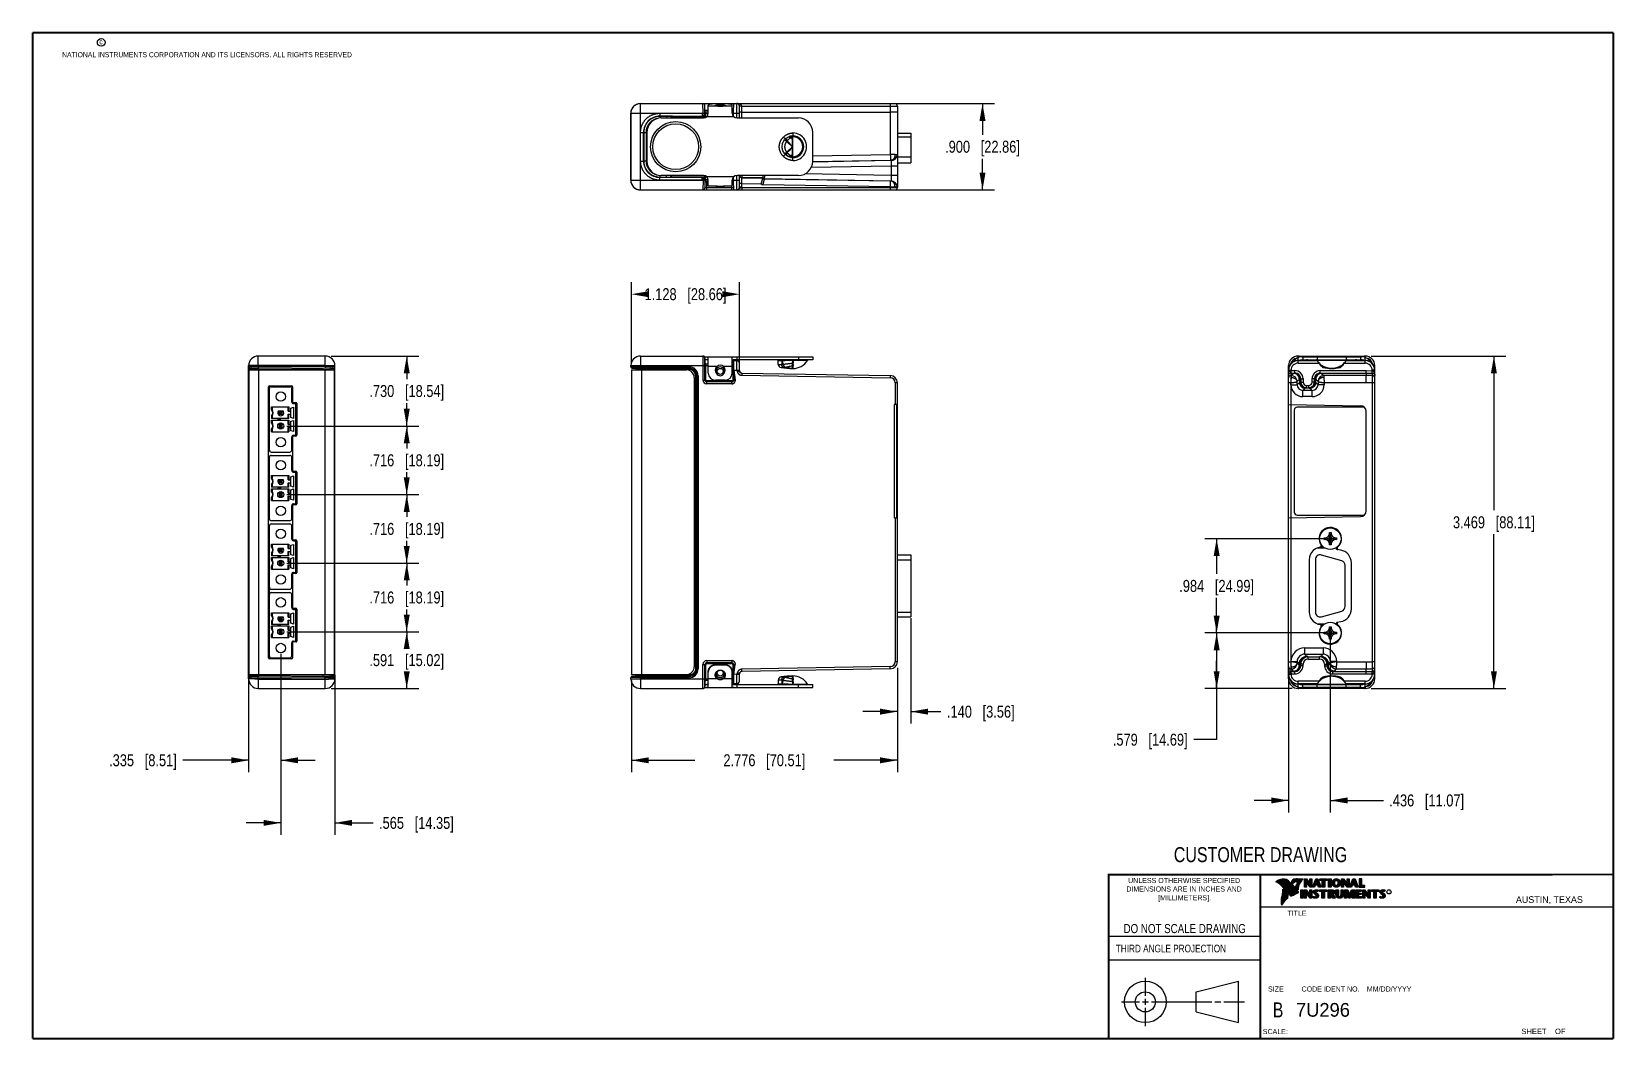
# Model space of a CAD drawing. Header units: inches. Extents: x 0.2 to 16.8, y 0.2 to 10.8.
import ezdxf

# ---------------------------------------------------------------- set-up
doc = ezdxf.new("R2010")
doc.units = ezdxf.units.IN
doc.header["$LTSCALE"] = 0.935
doc.header["$MEASUREMENT"] = 0
doc.layers.get('0').update_dxf_attribs({"linetype": 'CONTINUOUS'})
doc.layers.add('DIMENSIONS', color=7, linetype='CONTINUOUS')
doc.styles.get("Standard").update_dxf_attribs({"font": 'txt', "width": 0.8})
doc.styles.add('TEXTSTYLE_2', font='txt')
doc.styles.add('TEXTSTYLE_3', font='txt', dxfattribs={"width": 0.95})
doc.dimstyles.new('DIMSTYLE_1', dxfattribs={"dimtxt": 0.125, "dimasz": 0.18, "dimexe": 0.18, "dimexo": 0.0625, "dimgap": 0.09, "dimtad": 0, "dimtih": 1, "dimtoh": 1, "dimdec": 3, "dimzin": 4, "dimdsep": 46, "dimtxsty": 'STANDARD', "dimblk": '_FILLED', "dimblk1": '_FILLED', "dimblk2": '_FILLED', "dimcen": 0.09, "dimadec": 0, "dimazin": 0, "dimtp": 0.01, "dimtm": 0.01, "dimtfac": 1, "dimtdec": 3, "dimtofl": 0, "dimtmove": 0, "dimatfit": 3, "dimldrblk": '_FILLED', "dimfxl": 1, "dimtolj": 1, "dimtzin": 4, "dimarcsym": 0})

msp = doc.modelspace()

# ---------------------------------------------------------------- texts
at = {"color": 2, "linetype": 'CONTINUOUS', "attachment_point": 1, "line_spacing_factor": 0.9}
for s, insert, char_height, width in [('c', (0.946, 10.6893), 0.053, 0.0424), ('NATIONAL INSTRUMENTS CORPORATION AND ITS LICENSORS. ALL RIGHTS RESERVED', (0.5583, 10.5546), 0.053, 3.0104), ('THIRD ANGLE PROJECTION', (11.5564, 1.2384), 0.08, 1.408)]:
    msp.add_mtext(s, dxfattribs=dict(at, insert=insert, char_height=char_height, width=width))
at = {"color": 7, "linetype": 'CONTINUOUS', "attachment_point": 2, "line_spacing_factor": 0.9}
for s, insert, char_height, width in [('CUSTOMER DRAWING', (13.0668, 2.2564), 0.15625, 2), ('DO NOT SCALE DRAWING', (12.2754, 1.4542), 0.095, 1.52), ('B', (13.2497, 0.6361), 0.1562, 0.125)]:
    msp.add_mtext(s, dxfattribs=dict(at, insert=insert, char_height=char_height, width=width))
at = {"color": 2, "linetype": 'CONTINUOUS', "line_spacing_factor": 0.9}
for s, insert, char_height, width, attachment_point, style in [('DIMENSIONS ARE IN INCHES AND', (12.2688, 1.8465), 0.053254, 1.491112, 2, 'TEXTSTYLE_2'), ('UNLESS OTHERWISE SPECIFIED', (12.2688, 1.9352), 0.053254, 1.384604, 2, 'TEXTSTYLE_2'), ('[MILLIMETERS].', (12.2746, 1.7548), 0.053254, 0.745556, 2, 'TEXTSTYLE_2'), ('R', (14.3971, 1.8), 0.0217, 0.021738, 1, 'TEXTSTYLE_2'), ('AUSTIN, TEXAS', (15.7327, 1.7441), 0.069617, 0.905021, 1, 'TEXTSTYLE_2'), ('TITLE', (13.3474, 1.593), 0.05325, 0.26627, 1, 'TEXTSTYLE_2'), ('SIZE', (13.1451, 0.8027), 0.05325, 0.213016, 1, 'TEXTSTYLE_2'), ('CODE IDENT NO.', (13.7978, 0.8027), 0.053254, 0.708278, 2, 'TEXTSTYLE_3'), ('MM/DD/YYYY', (14.1765, 0.8027), 0.05325, 0.53254, 1, 'TEXTSTYLE_2'), ('SCALE:', (13.0904, 0.3585), 0.05325, 0.319524, 1, 'TEXTSTYLE_2'), ('SHEET    OF', (15.7892, 0.3625), 0.057262, 0.629882, 1, 'TEXTSTYLE_2')]:
    msp.add_mtext(s, dxfattribs=dict(at, insert=insert, char_height=char_height, width=width, attachment_point=attachment_point, style=style))
at = {"color": 7, "linetype": 'CONTINUOUS', "insert": (13.4363, 0.6298), "char_height": 0.14316, "width": 0.715775, "attachment_point": 1, "line_spacing_factor": 0.9, "style": 'TEXTSTYLE_2'}
msp.add_mtext('7U296', dxfattribs=at)

# ---------------------------------------------------------------- blocks, each defined once
blk = doc.blocks.new('_FILLED')
at = {"color": 0, "linetype": 'BYBLOCK'}
blk.add_solid([(0, 0), (-1, 0.174), (-1, -0.174)], dxfattribs=at)
blk = doc.blocks.new('*D0')
at = {"layer": 'DIMENSIONS', "color": 2, "linetype": 'CONTINUOUS'}
for p, q in [((9.265, 10.017), (10.29, 10.017)), ((10.165, 10.017), (10.165, 9.692)), ((10.165, 9.117), (10.165, 9.442)), ((9.265, 9.117), (10.29, 9.117))]:
    blk.add_line(p, q, dxfattribs=at)
at = {"layer": 'DIMENSIONS', "color": 2, "linetype": 'CONTINUOUS', "xscale": 0.18, "yscale": 0.18, "zscale": 0.18}
for p, rotation in [((10.165, 10.017), 90), ((10.165, 9.117), 270)]:
    blk.add_blockref('_FILLED', p, dxfattribs=dict(at, rotation=rotation))
at = {"layer": 'DIMENSIONS', "color": 2, "linetype": 'CONTINUOUS', "insert": (10.165, 9.63), "char_height": 0.125, "width": 1.225, "attachment_point": 2, "line_spacing_factor": 0.9}
blk.add_mtext('.900{\\Ftxt.shx;\\W1.000000;\\H0.125000; }[22.86]', dxfattribs=at)
blk = doc.blocks.new('*D1')
at = {"layer": 'DIMENSIONS', "color": 2, "linetype": 'CONTINUOUS'}
for p, q in [((14.221, 7.382), (15.628, 7.382)), ((15.503, 7.382), (15.503, 5.773)), ((15.503, 3.913), (15.503, 5.523)), ((14.221, 3.913), (15.628, 3.913))]:
    blk.add_line(p, q, dxfattribs=at)
at = {"layer": 'DIMENSIONS', "color": 2, "linetype": 'CONTINUOUS', "xscale": 0.18, "yscale": 0.18, "zscale": 0.18}
for p, rotation in [((15.503, 7.382), 90), ((15.503, 3.913), 270)]:
    blk.add_blockref('_FILLED', p, dxfattribs=dict(at, rotation=rotation))
at = {"layer": 'DIMENSIONS', "color": 2, "linetype": 'CONTINUOUS', "insert": (15.503, 5.71), "char_height": 0.125, "width": 1.325, "attachment_point": 2, "line_spacing_factor": 0.9}
blk.add_mtext('3.469{\\Ftxt.shx;\\W1.000000;\\H0.125000; }[88.11]', dxfattribs=at)
blk = doc.blocks.new('*D2')
at = {"layer": 'DIMENSIONS', "color": 2, "linetype": 'CONTINUOUS'}
for p, q in [((13.733, 4.492), (12.484, 4.492)), ((12.609, 4.492), (12.609, 4.203)), ((12.609, 3.913), (12.609, 4.203)), ((12.609, 4.203), (12.609, 3.379)), ((13.397, 3.913), (12.484, 3.913)), ((12.609, 3.379), (12.369, 3.379))]:
    blk.add_line(p, q, dxfattribs=at)
at = {"layer": 'DIMENSIONS', "color": 2, "linetype": 'CONTINUOUS', "xscale": 0.18, "yscale": 0.18, "zscale": 0.18}
for p, rotation in [((12.609, 4.492), 90), ((12.609, 3.913), 270)]:
    blk.add_blockref('_FILLED', p, dxfattribs=dict(at, rotation=rotation))
at = {"layer": 'DIMENSIONS', "color": 2, "linetype": 'CONTINUOUS', "insert": (12.306, 3.441), "char_height": 0.125, "width": 1.225, "attachment_point": 3, "line_spacing_factor": 0.9}
blk.add_mtext('.579{\\Ftxt.shx;\\W1.000000;\\H0.125000; }[14.69]', dxfattribs=at)
blk = doc.blocks.new('*D3')
at = {"layer": 'DIMENSIONS', "color": 2, "linetype": 'CONTINUOUS'}
for p, q in [((13.733, 5.476), (12.484, 5.476)), ((12.609, 5.476), (12.609, 5.109)), ((12.609, 4.492), (12.609, 4.859)), ((13.733, 4.492), (12.484, 4.492))]:
    blk.add_line(p, q, dxfattribs=at)
at = {"layer": 'DIMENSIONS', "color": 2, "linetype": 'CONTINUOUS', "xscale": 0.18, "yscale": 0.18, "zscale": 0.18}
for p, rotation in [((12.609, 5.476), 90), ((12.609, 4.492), 270)]:
    blk.add_blockref('_FILLED', p, dxfattribs=dict(at, rotation=rotation))
at = {"layer": 'DIMENSIONS', "color": 2, "linetype": 'CONTINUOUS', "insert": (12.609, 5.046), "char_height": 0.125, "width": 1.225, "attachment_point": 2, "line_spacing_factor": 0.9}
blk.add_mtext('.984{\\Ftxt.shx;\\W1.000000;\\H0.125000; }[24.99]', dxfattribs=at)
blk = doc.blocks.new('*D4')
at = {"layer": 'DIMENSIONS', "color": 2, "linetype": 'CONTINUOUS'}
for p, q in [((9.416, 4.648), (9.416, 3.546)), ((9.276, 4.129), (9.276, 3.546)), ((9.276, 3.671), (8.916, 3.671)), ((9.416, 3.671), (9.731, 3.671))]:
    blk.add_line(p, q, dxfattribs=at)
at = {"layer": 'DIMENSIONS', "color": 2, "linetype": 'CONTINUOUS', "xscale": 0.18, "yscale": 0.18, "zscale": 0.18}
blk.add_blockref('_FILLED', (9.276, 3.671), dxfattribs=at)
at = {"layer": 'DIMENSIONS', "color": 2, "linetype": 'CONTINUOUS', "xscale": 0.18, "yscale": 0.18, "zscale": 0.18, "rotation": 180}
blk.add_blockref('_FILLED', (9.416, 3.671), dxfattribs=at)
at = {"layer": 'DIMENSIONS', "color": 2, "linetype": 'CONTINUOUS', "insert": (9.794, 3.733), "char_height": 0.125, "width": 1.125, "attachment_point": 1, "line_spacing_factor": 0.9}
blk.add_mtext('.140{\\Ftxt.shx;\\W1.000000;\\H0.125000; }[3.56]', dxfattribs=at)
blk = doc.blocks.new('*D5')
at = {"layer": 'DIMENSIONS', "color": 2, "linetype": 'CONTINUOUS'}
for p, q in [((6.5, 3.996), (6.5, 3.038)), ((9.276, 4.129), (9.276, 3.038)), ((6.5, 3.163), (7.163, 3.163)), ((9.276, 3.163), (8.613, 3.163))]:
    blk.add_line(p, q, dxfattribs=at)
at = {"layer": 'DIMENSIONS', "color": 2, "linetype": 'CONTINUOUS', "xscale": 0.18, "yscale": 0.18, "zscale": 0.18, "rotation": 180}
blk.add_blockref('_FILLED', (6.5, 3.163), dxfattribs=at)
at = {"layer": 'DIMENSIONS', "color": 2, "linetype": 'CONTINUOUS', "xscale": 0.18, "yscale": 0.18, "zscale": 0.18}
blk.add_blockref('_FILLED', (9.276, 3.163), dxfattribs=at)
at = {"layer": 'DIMENSIONS', "color": 2, "linetype": 'CONTINUOUS', "insert": (7.888, 3.226), "char_height": 0.125, "width": 1.325, "attachment_point": 2, "line_spacing_factor": 0.9}
blk.add_mtext('2.776{\\Ftxt.shx;\\W1.000000;\\H0.125000; }[70.51]', dxfattribs=at)
blk = doc.blocks.new('*D6')
at = {"layer": 'DIMENSIONS', "color": 2, "linetype": 'CONTINUOUS'}
for p, q in [((6.5, 7.3), (6.5, 8.153)), ((7.629, 7.293), (7.629, 8.153)), ((6.5, 8.028), (6.5, 8.028)), ((7.629, 8.028), (7.629, 8.028))]:
    blk.add_line(p, q, dxfattribs=at)
at = {"layer": 'DIMENSIONS', "color": 2, "linetype": 'CONTINUOUS', "xscale": 0.18, "yscale": 0.18, "zscale": 0.18, "rotation": 180}
blk.add_blockref('_FILLED', (6.5, 8.028), dxfattribs=at)
at = {"layer": 'DIMENSIONS', "color": 2, "linetype": 'CONTINUOUS', "xscale": 0.18, "yscale": 0.18, "zscale": 0.18}
blk.add_blockref('_FILLED', (7.629, 8.028), dxfattribs=at)
at = {"layer": 'DIMENSIONS', "color": 2, "linetype": 'CONTINUOUS', "insert": (7.065, 8.091), "char_height": 0.125, "width": 1.325, "attachment_point": 2, "line_spacing_factor": 0.9}
blk.add_mtext('1.128{\\Ftxt.shx;\\W1.000000;\\H0.125000; }[28.66]', dxfattribs=at)
blk = doc.blocks.new('*D7')
at = {"layer": 'DIMENSIONS', "color": 2, "linetype": 'CONTINUOUS'}
for p, q in [((2.84, 4.267), (2.84, 3.038)), ((2.505, 4.048), (2.505, 3.038)), ((2.505, 3.163), (1.817, 3.163)), ((2.84, 3.163), (3.2, 3.163))]:
    blk.add_line(p, q, dxfattribs=at)
at = {"layer": 'DIMENSIONS', "color": 2, "linetype": 'CONTINUOUS', "xscale": 0.18, "yscale": 0.18, "zscale": 0.18}
blk.add_blockref('_FILLED', (2.505, 3.163), dxfattribs=at)
at = {"layer": 'DIMENSIONS', "color": 2, "linetype": 'CONTINUOUS', "xscale": 0.18, "yscale": 0.18, "zscale": 0.18, "rotation": 180}
blk.add_blockref('_FILLED', (2.84, 3.163), dxfattribs=at)
at = {"layer": 'DIMENSIONS', "color": 2, "linetype": 'CONTINUOUS', "insert": (1.755, 3.226), "char_height": 0.125, "width": 1.125, "attachment_point": 3, "line_spacing_factor": 0.9}
blk.add_mtext('.335{\\Ftxt.shx;\\W1.000000;\\H0.125000; }[8.51]', dxfattribs=at)
blk = doc.blocks.new('*D8')
at = {"layer": 'DIMENSIONS', "color": 2, "linetype": 'CONTINUOUS'}
for p, q in [((2.903, 4.504), (4.28, 4.504)), ((4.155, 4.504), (4.155, 4.334)), ((4.155, 3.913), (4.155, 4.084)), ((3.367, 3.913), (4.28, 3.913))]:
    blk.add_line(p, q, dxfattribs=at)
at = {"layer": 'DIMENSIONS', "color": 2, "linetype": 'CONTINUOUS', "xscale": 0.18, "yscale": 0.18, "zscale": 0.18}
for p, rotation in [((4.155, 4.504), 90), ((4.155, 3.913), 270)]:
    blk.add_blockref('_FILLED', p, dxfattribs=dict(at, rotation=rotation))
at = {"layer": 'DIMENSIONS', "color": 2, "linetype": 'CONTINUOUS', "insert": (4.155, 4.271), "char_height": 0.125, "width": 1.225, "attachment_point": 2, "line_spacing_factor": 0.9}
blk.add_mtext('.591{\\Ftxt.shx;\\W1.000000;\\H0.125000; }[15.02]', dxfattribs=at)
blk = doc.blocks.new('*D9')
at = {"layer": 'DIMENSIONS', "color": 2, "linetype": 'CONTINUOUS'}
for p, q in [((2.903, 5.22), (4.28, 5.22)), ((4.155, 5.22), (4.155, 4.987)), ((4.155, 4.504), (4.155, 4.737)), ((2.903, 4.504), (4.28, 4.504))]:
    blk.add_line(p, q, dxfattribs=at)
at = {"layer": 'DIMENSIONS', "color": 2, "linetype": 'CONTINUOUS', "xscale": 0.18, "yscale": 0.18, "zscale": 0.18}
for p, rotation in [((4.155, 5.22), 90), ((4.155, 4.504), 270)]:
    blk.add_blockref('_FILLED', p, dxfattribs=dict(at, rotation=rotation))
at = {"layer": 'DIMENSIONS', "color": 2, "linetype": 'CONTINUOUS', "insert": (4.155, 4.925), "char_height": 0.125, "width": 1.225, "attachment_point": 2, "line_spacing_factor": 0.9}
blk.add_mtext('.716{\\Ftxt.shx;\\W1.000000;\\H0.125000; }[18.19]', dxfattribs=at)
blk = doc.blocks.new('*D10')
at = {"layer": 'DIMENSIONS', "color": 2, "linetype": 'CONTINUOUS'}
for p, q in [((2.903, 5.936), (4.28, 5.936)), ((4.155, 5.936), (4.155, 5.703)), ((4.155, 5.22), (4.155, 5.453)), ((2.903, 5.22), (4.28, 5.22))]:
    blk.add_line(p, q, dxfattribs=at)
at = {"layer": 'DIMENSIONS', "color": 2, "linetype": 'CONTINUOUS', "xscale": 0.18, "yscale": 0.18, "zscale": 0.18}
for p, rotation in [((4.155, 5.936), 90), ((4.155, 5.22), 270)]:
    blk.add_blockref('_FILLED', p, dxfattribs=dict(at, rotation=rotation))
at = {"layer": 'DIMENSIONS', "color": 2, "linetype": 'CONTINUOUS', "insert": (4.155, 5.641), "char_height": 0.125, "width": 1.225, "attachment_point": 2, "line_spacing_factor": 0.9}
blk.add_mtext('.716{\\Ftxt.shx;\\W1.000000;\\H0.125000; }[18.19]', dxfattribs=at)
blk = doc.blocks.new('*D11')
at = {"layer": 'DIMENSIONS', "color": 2, "linetype": 'CONTINUOUS'}
for p, q in [((2.903, 6.652), (4.28, 6.652)), ((4.155, 6.652), (4.155, 6.419)), ((4.155, 5.936), (4.155, 6.169)), ((2.903, 5.936), (4.28, 5.936))]:
    blk.add_line(p, q, dxfattribs=at)
at = {"layer": 'DIMENSIONS', "color": 2, "linetype": 'CONTINUOUS', "xscale": 0.18, "yscale": 0.18, "zscale": 0.18}
for p, rotation in [((4.155, 6.652), 90), ((4.155, 5.936), 270)]:
    blk.add_blockref('_FILLED', p, dxfattribs=dict(at, rotation=rotation))
at = {"layer": 'DIMENSIONS', "color": 2, "linetype": 'CONTINUOUS', "insert": (4.155, 6.357), "char_height": 0.125, "width": 1.225, "attachment_point": 2, "line_spacing_factor": 0.9}
blk.add_mtext('.716{\\Ftxt.shx;\\W1.000000;\\H0.125000; }[18.19]', dxfattribs=at)
blk = doc.blocks.new('*D12')
at = {"layer": 'DIMENSIONS', "color": 2, "linetype": 'CONTINUOUS'}
for p, q in [((3.367, 7.382), (4.28, 7.382)), ((4.155, 7.382), (4.155, 7.142)), ((4.155, 6.652), (4.155, 6.892)), ((2.903, 6.652), (4.28, 6.652))]:
    blk.add_line(p, q, dxfattribs=at)
at = {"layer": 'DIMENSIONS', "color": 2, "linetype": 'CONTINUOUS', "xscale": 0.18, "yscale": 0.18, "zscale": 0.18}
for p, rotation in [((4.155, 7.382), 90), ((4.155, 6.652), 270)]:
    blk.add_blockref('_FILLED', p, dxfattribs=dict(at, rotation=rotation))
at = {"layer": 'DIMENSIONS', "color": 2, "linetype": 'CONTINUOUS', "insert": (4.155, 7.08), "char_height": 0.125, "width": 1.225, "attachment_point": 2, "line_spacing_factor": 0.9}
blk.add_mtext('.730{\\Ftxt.shx;\\W1.000000;\\H0.125000; }[18.54]', dxfattribs=at)
blk = doc.blocks.new('*D13')
at = {"layer": 'DIMENSIONS', "color": 2, "linetype": 'CONTINUOUS'}
for p, q in [((2.84, 4.273), (2.84, 2.385)), ((3.405, 4.056), (3.405, 2.385)), ((2.84, 2.51), (2.48, 2.51)), ((3.405, 2.51), (3.804, 2.51))]:
    blk.add_line(p, q, dxfattribs=at)
at = {"layer": 'DIMENSIONS', "color": 2, "linetype": 'CONTINUOUS', "xscale": 0.18, "yscale": 0.18, "zscale": 0.18}
blk.add_blockref('_FILLED', (2.84, 2.51), dxfattribs=at)
at = {"layer": 'DIMENSIONS', "color": 2, "linetype": 'CONTINUOUS', "xscale": 0.18, "yscale": 0.18, "zscale": 0.18, "rotation": 180}
blk.add_blockref('_FILLED', (3.405, 2.51), dxfattribs=at)
at = {"layer": 'DIMENSIONS', "color": 2, "linetype": 'CONTINUOUS', "insert": (3.866, 2.572), "char_height": 0.125, "width": 1.225, "attachment_point": 1, "line_spacing_factor": 0.9}
blk.add_mtext('.565{\\Ftxt.shx;\\W1.000000;\\H0.125000; }[14.35]', dxfattribs=at)
blk = doc.blocks.new('*D14')
at = {"layer": 'DIMENSIONS', "color": 2, "linetype": 'CONTINUOUS'}
for p, q in [((13.795, 4.429), (13.795, 2.619)), ((13.359, 4.129), (13.359, 2.619)), ((13.359, 2.744), (12.999, 2.744)), ((13.795, 2.744), (14.349, 2.744))]:
    blk.add_line(p, q, dxfattribs=at)
at = {"layer": 'DIMENSIONS', "color": 2, "linetype": 'CONTINUOUS', "xscale": 0.18, "yscale": 0.18, "zscale": 0.18}
blk.add_blockref('_FILLED', (13.359, 2.744), dxfattribs=at)
at = {"layer": 'DIMENSIONS', "color": 2, "linetype": 'CONTINUOUS', "xscale": 0.18, "yscale": 0.18, "zscale": 0.18, "rotation": 180}
blk.add_blockref('_FILLED', (13.795, 2.744), dxfattribs=at)
at = {"layer": 'DIMENSIONS', "color": 2, "linetype": 'CONTINUOUS', "insert": (14.411, 2.807), "char_height": 0.125, "width": 1.225, "attachment_point": 1, "line_spacing_factor": 0.9}
blk.add_mtext('.436{\\Ftxt.shx;\\W1.000000;\\H0.125000; }[11.07]', dxfattribs=at)

# ---------------------------------------------------------------- dimensions: what is measured, and where the dimension line sits
at = {"layer": 'DIMENSIONS', "color": 2, "linetype": 'CONTINUOUS'}
for base, p1, p2, angle, picture, middle in [((10.1651, 9.1174), (9.2647, 10.0174), (9.2648, 9.1174), 270, '*D0', (10.0401, 9.5674)), ((4.1549, 6.6524), (3.3674, 7.3823), (2.9025, 6.6524), 270, '*D12', (4.0299, 7.0174)), ((15.5029, 3.9133), (14.2213, 7.3823), (14.2213, 3.9133), 270, '*D1', (15.3529, 5.6478)), ((4.1549, 6.6524), (2.9025, 5.9364), (2.9025, 6.6524), 90, '*D11', (4.0299, 6.2944)), ((4.1549, 5.9364), (2.9025, 5.2204), (2.9025, 5.9364), 90, '*D10', (4.0299, 5.5784)), ((12.6092, 5.4758), (13.7327, 4.4918), (13.7327, 5.4758), 90, '*D3', (12.4842, 4.9838)), ((4.1549, 5.2204), (2.9025, 4.5044), (2.9025, 5.2204), 90, '*D9', (4.0299, 4.8624)), ((4.1549, 4.5044), (3.3674, 3.9133), (2.9025, 4.5044), 90, '*D8', (4.0299, 4.2089)), ((12.6092099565, 4.4917861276), (13.3970992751, 3.9132861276), (13.7327099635, 4.4917861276), 90, '*D2', (11.4438957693, 3.3789231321))]:
    dim = msp.add_linear_dim(base=base, p1=p1, p2=p2, angle=angle, dimstyle='DIMSTYLE_1', dxfattribs=at)
    dim.commit()
    dim.dimension.update_dxf_attribs({"geometry": picture, "text_midpoint": middle, "dimtype": 160})
for base, p1, p2, picture, middle in [((7.6286, 8.0281), (6.5004, 7.2998), (7.6286, 7.2927), '*D6', (6.9145, 8.0281)), ((9.4164, 3.6709), (9.2764, 4.1295), (9.4164, 4.6479), '*D4', (10.3564, 3.6709)), ((13.7952, 2.7444), (13.3592, 4.1295), (13.7952, 4.4293), '*D14', (15.0239, 2.7444)), ((2.84, 3.1633), (2.5049, 4.0483), (2.84, 4.2671), '*D7', (0.9424, 3.1633)), ((3.4049, 2.5096), (2.84, 4.2726), (3.4049, 4.056), '*D13', (4.4785, 2.5096)), ((9.2764, 3.1633), (6.5004, 3.9958), (9.2764, 4.1295), '*D5', (7.7384, 3.1633))]:
    dim = msp.add_linear_dim(base=base, p1=p1, p2=p2, dimstyle='DIMSTYLE_1', dxfattribs=at)
    dim.commit()
    dim.dimension.update_dxf_attribs({"geometry": picture, "text_midpoint": middle, "dimtype": 160})

# ---------------------------------------------------------------- linework, layer by layer
at = {"color": 7, "linetype": 'CONTINUOUS'}
for p, q in [((6.4936, 9.9174), (6.4935, 9.2174)), ((6.4936, 9.9174), (6.4936, 9.9174)), ((6.4936, 9.9174), (6.5937, 9.9174)), ((6.4937, 9.2174), (6.4937, 9.9174)), ((6.5936, 10.0174), (7.2468, 10.0174)), ((6.5937, 9.1174), (6.5937, 10.0174)), ((6.7959, 9.917), (7.2375, 9.9169)), ((6.7959, 9.9169), (6.7959, 9.8869)), ((7.2375, 9.9169), (7.2375, 9.8869)), ((7.2475, 9.9174), (7.2468, 10.0174)), ((7.2475, 9.9174), (7.2675, 9.9176)), ((7.3641, 10.0149), (7.2564, 10.0149)), ((7.2675, 9.916), (7.2668, 9.9976)), ((7.3024, 9.9449), (7.2672, 9.9449)), ((7.2676, 9.9161), (7.2675, 9.9164)), ((7.3024, 9.9274), (7.2773, 9.9274)), ((7.2775, 9.9142), (7.2773, 9.9274)), ((7.3024, 9.9174), (7.3024, 10.0021)), ((7.3942, 9.9901), (7.3024, 9.9901)), ((7.4774, 10.0151), (7.3774, 10.0151)), ((7.5524, 9.9901), (7.4606, 9.9901)), ((7.5682, 10.0149), (7.4907, 10.0149)), ((7.5524, 9.9174), (7.5524, 10.0021)), ((7.5675, 9.9449), (7.5524, 9.9449)), ((7.5575, 9.9274), (7.5524, 9.9274)), ((7.5575, 9.9274), (7.5574, 9.9211)), ((7.5574, 9.9211), (7.5574, 9.8957)), ((7.5674, 9.9274), (7.5682, 10.0174)), ((7.5674, 9.8817), (7.5674, 9.9274)), ((7.5674, 9.9174), (7.6273, 9.9174)), ((7.5682, 10.0174), (9.2494, 10.0174)), ((7.6007, 9.8675), (7.6007, 9.9174)), ((7.6273, 9.8674), (7.6273, 9.9174)), ((7.6285, 9.9904), (7.6286, 9.9904)), ((7.6286, 9.8674), (7.6286, 9.9904)), ((7.6532, 9.9274), (7.6286, 9.9276)), ((7.6532, 9.9906), (7.6318, 9.9905)), ((7.6532, 9.9906), (9.2027, 9.9906)), ((7.6532, 9.8674), (7.6532, 9.9902)), ((7.6532, 9.9274), (9.2027, 9.9274)), ((9.2027, 9.9906), (9.2027, 9.4855)), ((9.2027, 9.9906), (9.2764, 9.9904)), ((9.2764, 9.9904), (9.2764, 9.141)), ((6.7959, 9.8869), (6.798, 9.8848)), ((6.7959, 9.8869), (7.2375, 9.8869)), ((6.8633, 9.885), (6.798, 9.8848)), ((6.8124, 9.8674), (7.2524, 9.8674)), ((6.9292, 9.885), (6.8633, 9.885)), ((6.93, 9.8842), (6.9292, 9.885)), ((6.93, 9.8842), (7.2542, 9.8842)), ((7.2375, 9.8858), (7.2375, 9.8869)), ((7.2375, 9.8858), (7.2558, 9.8858)), ((7.2542, 9.8842), (7.2558, 9.8858)), ((7.2719, 9.8958), (7.2633, 9.9009)), ((7.2639, 9.8739), (7.2658, 9.8758)), ((7.2658, 9.8757), (7.2748, 9.8755)), ((7.2669, 9.9113), (7.267, 9.9114)), ((7.2771, 9.9104), (7.2672, 9.9118)), ((7.2719, 9.8958), (7.2748, 9.8958)), ((7.2748, 9.8755), (7.2748, 9.8958)), ((7.2795, 9.8755), (7.2748, 9.8755)), ((7.2748, 9.8728), (7.2748, 9.8755)), ((7.3019, 9.9104), (7.2771, 9.9104)), ((7.5706, 9.8788), (7.2842, 9.8788)), ((7.5529, 9.9104), (7.5674, 9.9104)), ((7.6024, 9.8674), (8.2434, 9.8674)), ((6.5959, 9.4179), (6.5959, 9.7169)), ((6.5959, 9.7169), (6.6259, 9.7169)), ((6.6259, 9.4179), (6.6259, 9.7169)), ((6.6259, 9.7169), (6.6285, 9.7143)), ((6.6285, 9.7143), (6.6285, 9.4205)), ((6.6285, 9.7143), (6.6526, 9.7143)), ((6.6526, 9.7143), (6.6526, 9.4205)), ((6.6624, 9.7174), (6.6624, 9.4174)), ((8.1069, 9.6459), (8.0857, 9.6671)), ((8.1306, 9.6335), (8.1268, 9.6287)), ((8.1854, 9.5674), (8.1268, 9.6287)), ((8.1853, 9.7113), (8.1858, 9.6813)), ((8.1862, 9.6553), (8.1862, 9.6712)), ((8.1865, 9.6712), (8.1862, 9.6712)), ((8.3934, 9.4174), (8.3934, 9.7174)), ((9.2764, 9.7089), (9.4164, 9.7089)), ((9.2764, 9.6724), (9.4164, 9.6724)), ((9.4164, 9.7089), (9.4164, 9.3979)), ((6.5959, 9.4179), (6.6259, 9.4179)), ((6.6285, 9.4205), (6.6259, 9.4179)), ((6.6285, 9.4205), (6.6526, 9.4205)), ((8.0857, 9.4677), (8.1069, 9.4889)), ((8.1268, 9.506), (8.1306, 9.5013)), ((8.1862, 9.4636), (8.1862, 9.4795)), ((8.1862, 9.4636), (8.1865, 9.4636)), ((8.3932, 9.4114), (9.2027, 9.4255)), ((9.2125, 9.4251), (8.3932, 9.4108)), ((8.3934, 9.4714), (9.2027, 9.4855)), ((9.2027, 9.4255), (9.2125, 9.4256)), ((9.2125, 9.4256), (9.2125, 9.4251)), ((9.2761, 9.4897), (9.2764, 9.4904)), ((9.2764, 9.4614), (9.4164, 9.4614)), ((7.2524, 9.2674), (6.8124, 9.2674)), ((7.2658, 9.259), (7.2639, 9.2609)), ((7.2658, 9.2591), (7.2748, 9.2593)), ((7.2748, 9.2593), (7.2748, 9.262)), ((7.2748, 9.239), (7.2748, 9.2593)), ((7.2748, 9.2593), (7.2795, 9.2593)), ((7.2842, 9.256), (7.5706, 9.256)), ((7.5674, 9.2074), (7.5674, 9.2531)), ((7.6007, 9.2174), (7.6007, 9.2673)), ((8.2434, 9.2674), (7.6024, 9.2674)), ((7.6273, 9.2174), (7.6273, 9.2674)), ((7.6553, 9.2449), (7.6556, 9.2674)), ((9.2125, 9.2677), (8.3107, 9.2834)), ((9.2125, 9.3651), (8.3775, 9.3505)), ((9.2764, 9.3651), (9.2125, 9.3651)), ((9.2125, 9.3651), (9.2125, 9.2677)), ((9.2764, 9.2677), (9.2125, 9.2677)), ((9.2764, 9.3979), (9.4164, 9.3979)), ((6.4935, 9.2174), (6.4937, 9.2101)), ((6.4935, 9.2174), (6.4935, 9.2174)), ((6.4935, 9.2174), (6.5937, 9.2174)), ((6.4937, 9.2102), (6.4946, 9.2022)), ((6.4946, 9.2023), (6.4961, 9.1945)), ((6.4961, 9.1945), (6.4982, 9.1868)), ((6.4982, 9.1869), (6.501, 9.1794)), ((6.5009, 9.1795), (6.5042, 9.1722)), ((6.5042, 9.1723), (6.5081, 9.1653)), ((6.5081, 9.1653), (6.5125, 9.1587)), ((6.5125, 9.1588), (6.5174, 9.1525)), ((6.5173, 9.1525), (6.5228, 9.1467)), ((6.5227, 9.1467), (6.5286, 9.1413)), ((6.5285, 9.1413), (6.5348, 9.1364)), ((6.5348, 9.1364), (6.5414, 9.132)), ((6.5414, 9.132), (6.5483, 9.1282)), ((6.5483, 9.1282), (6.5555, 9.1249)), ((6.5555, 9.1249), (6.563, 9.1222)), ((6.5629, 9.1222), (6.5706, 9.12)), ((6.5705, 9.1201), (6.5784, 9.1185)), ((6.5783, 9.1185), (6.5818, 9.1181)), ((6.5935, 9.1174), (7.6015, 9.1174)), ((6.798, 9.25), (6.7959, 9.2479)), ((6.7959, 9.2179), (6.7959, 9.2479)), ((7.2375, 9.2479), (6.7959, 9.2479)), ((7.2375, 9.2179), (6.7959, 9.2178)), ((6.798, 9.25), (6.8633, 9.2498)), ((6.8633, 9.2498), (6.9292, 9.2498)), ((6.9292, 9.2498), (6.93, 9.2506)), ((7.2542, 9.2506), (6.93, 9.2506)), ((7.2375, 9.2479), (7.2375, 9.249)), ((7.2558, 9.249), (7.2375, 9.249)), ((7.2375, 9.2179), (7.2375, 9.2479)), ((7.2475, 9.2174), (7.2468, 9.1174)), ((7.2675, 9.2172), (7.2475, 9.2174)), ((7.2558, 9.249), (7.2542, 9.2506)), ((7.2719, 9.239), (7.2633, 9.2339)), ((7.2675, 9.2187), (7.2668, 9.1372)), ((7.2868, 9.1374), (7.2668, 9.1372)), ((7.267, 9.2234), (7.2669, 9.2236)), ((7.267, 9.2231), (7.2669, 9.2234)), ((7.2675, 9.2187), (7.267, 9.2234)), ((7.2671, 9.2228), (7.267, 9.2232)), ((7.2771, 9.2244), (7.2672, 9.223)), ((7.2873, 9.1974), (7.2673, 9.1975)), ((7.2676, 9.2187), (7.2675, 9.2184)), ((7.2748, 9.239), (7.2719, 9.239)), ((7.2771, 9.2244), (7.3019, 9.2244)), ((7.2773, 9.2074), (7.2775, 9.2206)), ((7.2773, 9.2074), (7.3024, 9.2074)), ((7.2868, 9.1374), (7.2873, 9.1974)), ((7.2868, 9.1174), (7.2868, 9.1374)), ((7.548, 9.1374), (7.2868, 9.1374)), ((7.2873, 9.2074), (7.2873, 9.1974)), ((7.3024, 9.1974), (7.2873, 9.1974)), ((7.3024, 9.156), (7.3024, 9.2174)), ((7.3942, 9.156), (7.3024, 9.156)), ((7.4586, 9.1474), (7.3962, 9.1474)), ((7.5524, 9.156), (7.4606, 9.156)), ((7.548, 9.1374), (7.5478, 9.156)), ((7.548, 9.1174), (7.548, 9.1374)), ((7.5524, 9.156), (7.5524, 9.2174)), ((7.5524, 9.2074), (7.5575, 9.2074)), ((7.5675, 9.1975), (7.5524, 9.1974)), ((7.5529, 9.2244), (7.5674, 9.2244)), ((7.5574, 9.2391), (7.5574, 9.2137)), ((7.5574, 9.2137), (7.5575, 9.2074)), ((7.5674, 9.2174), (7.6273, 9.2174)), ((7.5682, 9.1174), (7.5674, 9.2074)), ((7.6015, 9.1174), (7.6015, 9.1177)), ((7.6016, 9.1174), (9.2528, 9.1174)), ((7.6532, 9.1444), (7.6285, 9.1444)), ((7.6286, 9.1444), (7.6286, 9.1843)), ((7.6532, 9.1843), (7.6286, 9.1843)), ((7.6531, 9.141), (9.2764, 9.141)), ((7.6532, 9.1444), (7.6532, 9.1843)), ((7.6532, 9.1843), (7.853, 9.1808)), ((7.6546, 9.2443), (7.6553, 9.2449)), ((7.6546, 9.2443), (7.8685, 9.2406)), ((7.8681, 9.2412), (7.6553, 9.2449)), ((7.853, 9.1808), (7.8709, 9.1705)), ((7.8681, 9.2412), (7.8859, 9.2309)), ((7.8685, 9.2406), (7.8681, 9.2412)), ((7.8685, 9.2406), (7.8864, 9.2302)), ((9.2027, 9.1473), (7.8709, 9.1705)), ((9.2125, 9.2077), (7.8859, 9.2309)), ((7.8864, 9.2302), (7.8859, 9.2309)), ((9.2027, 9.2073), (7.8864, 9.2302)), ((9.2125, 9.2072), (9.2027, 9.2073)), ((9.2027, 9.1473), (9.2027, 9.141)), ((9.2125, 9.2077), (9.2125, 9.2072)), ((9.2764, 9.1424), (9.2761, 9.1431)), ((2.5049, 4.0133), (2.5049, 7.2823)), ((2.5049, 7.2785), (2.6049, 7.278)), ((2.6049, 7.278), (2.6048, 7.264)), ((2.6049, 7.278), (2.6049, 7.3823)), ((3.3049, 7.3823), (2.6049, 7.3823)), ((3.3049, 7.284), (2.6049, 7.284)), ((2.6049, 7.278), (3.3049, 7.2719)), ((3.3049, 7.2719), (3.3048, 7.2579)), ((3.3049, 7.2719), (3.3049, 7.3823)), ((3.3049, 7.2719), (3.4049, 7.2709)), ((3.4049, 4.0133), (3.4049, 7.2823)), ((6.4935, 7.2719), (6.4937, 7.284)), ((6.4937, 7.284), (6.5937, 7.2823)), ((6.5935, 7.2709), (6.5937, 7.2823)), ((6.5935, 7.2709), (6.5935, 7.2571)), ((6.5935, 7.2709), (7.1027, 7.2709)), ((6.5937, 7.3823), (6.5937, 7.2823)), ((6.5937, 7.3823), (7.2475, 7.3823)), ((6.5937, 7.2823), (7.2668, 7.2823)), ((7.1027, 7.2709), (7.1027, 7.2571)), ((7.2468, 7.2823), (7.2468, 7.1323)), ((7.2484, 7.3823), (7.2475, 7.3823)), ((7.2493, 7.3822), (7.2484, 7.3823)), ((7.2502, 7.3821), (7.2493, 7.3822)), ((7.2511, 7.382), (7.2502, 7.3821)), ((7.252, 7.3818), (7.2511, 7.382)), ((7.2528, 7.3816), (7.2519, 7.3818)), ((7.2536, 7.3813), (7.2527, 7.3816)), ((7.2635, 7.3743), (8.3934, 7.3743)), ((7.2668, 7.2823), (7.2668, 7.1323)), ((7.2675, 7.3623), (7.2671, 7.3524)), ((7.2673, 7.2843), (7.2675, 7.3106)), ((7.2673, 7.1323), (7.2673, 7.2843)), ((7.2673, 7.2843), (7.3024, 7.2843)), ((7.2675, 7.3617), (7.2675, 7.3623)), ((7.2675, 7.3523), (7.2675, 7.3623)), ((7.2675, 7.3594), (7.2675, 7.3617)), ((7.2675, 7.3106), (7.2675, 7.3594)), ((7.2675, 7.3523), (7.2675, 7.3523)), ((7.2675, 7.3523), (7.2675, 7.3523)), ((7.2842, 7.3423), (7.2675, 7.3423)), ((7.2675, 7.3101), (7.2675, 7.3107)), ((7.2675, 7.3106), (7.2675, 7.3107)), ((7.2764, 7.3013), (7.2751, 7.3015)), ((7.2771, 7.3013), (7.2764, 7.3013)), ((7.2771, 7.3013), (7.3024, 7.3013)), ((7.2773, 7.2843), (7.2775, 7.3008)), ((7.2773, 7.1323), (7.2773, 7.2843)), ((7.3024, 7.2053), (7.3024, 7.3665)), ((7.3942, 7.2743), (7.3024, 7.2743)), ((7.5524, 7.2743), (7.4606, 7.2743)), ((7.5524, 7.2053), (7.5524, 7.3665)), ((7.5524, 7.3013), (7.5574, 7.3013)), ((7.5524, 7.2843), (7.5675, 7.2843)), ((7.5574, 7.3013), (7.5574, 7.2975)), ((7.5574, 7.2975), (7.5575, 7.2843)), ((7.5575, 7.2843), (7.5575, 7.1323)), ((7.5674, 7.3053), (7.5674, 7.3353)), ((7.5674, 7.3353), (7.6007, 7.3347)), ((7.5674, 7.3052), (7.5675, 7.2843)), ((7.5675, 7.2843), (7.5675, 7.1323)), ((8.3934, 7.3423), (7.5706, 7.3423)), ((7.6015, 7.2347), (7.6007, 7.3347)), ((7.6024, 7.3423), (7.6024, 7.3743)), ((7.6286, 7.2302), (7.6273, 7.3082)), ((8.0329, 7.2952), (8.0309, 7.3328)), ((8.0751, 7.3328), (8.0309, 7.3328)), ((8.0329, 7.2952), (8.0708, 7.2952)), ((8.068, 7.3423), (8.0699, 7.3419)), ((8.072, 7.2939), (8.0708, 7.2952)), ((8.0848, 7.2949), (8.0862, 7.2966)), ((8.1852, 7.3423), (8.1851, 7.3375)), ((8.1857, 7.3375), (8.1851, 7.3375)), ((8.1857, 7.3423), (8.1857, 7.3375)), ((8.3376, 7.3375), (8.1857, 7.3375)), ((8.2434, 7.3743), (8.2434, 7.3423)), ((8.3934, 7.3743), (8.3934, 7.3423)), ((13.3592, 4.0133), (13.3592, 7.2823)), ((13.371, 7.2823), (13.3592, 7.2823)), ((13.459, 7.3667), (13.4592, 7.3823)), ((13.459, 7.3665), (13.459, 7.3667)), ((13.4592, 7.3823), (14.1592, 7.3823)), ((13.4592, 7.3082), (13.4592, 7.3665)), ((13.6584, 7.3353), (13.4592, 7.3353)), ((13.4592, 7.3347), (13.6587, 7.3347)), ((13.4592, 7.3082), (13.6759, 7.3082)), ((13.4653, 7.3817), (13.465, 7.3818)), ((13.4653, 7.3817), (13.4653, 7.3817)), ((13.4899, 7.3418), (13.49, 7.3353)), ((13.4978, 7.3743), (14.1206, 7.3743)), ((13.4978, 7.3423), (14.1206, 7.3423)), ((13.5092, 7.3743), (13.5092, 7.3423)), ((13.6552, 7.3397), (13.5701, 7.3397)), ((13.6565, 7.3382), (13.6567, 7.338)), ((13.657, 7.3376), (13.6601, 7.3325)), ((13.657, 7.3375), (13.6571, 7.3374)), ((13.9614, 7.3375), (13.657, 7.3375)), ((13.6592, 7.3743), (13.6592, 7.3423)), ((13.6597, 7.3823), (13.6597, 7.3743)), ((13.6777, 7.3101), (13.6778, 7.3092)), ((13.7094, 7.2829), (13.7083, 7.282)), ((13.7093, 7.2695), (13.7108, 7.2684)), ((13.909, 7.2829), (13.9101, 7.282)), ((13.9407, 7.3101), (13.9406, 7.3092)), ((13.9425, 7.3082), (14.1592, 7.3082)), ((13.9587, 7.3823), (13.9587, 7.3743)), ((13.9592, 7.3743), (13.9592, 7.3423)), ((13.9597, 7.3347), (14.1592, 7.3347)), ((14.1592, 7.3353), (13.96, 7.3353)), ((13.9614, 7.3374), (13.9618, 7.3381)), ((13.9614, 7.3374), (13.9614, 7.3375)), ((14.0483, 7.3397), (13.9632, 7.3397)), ((14.1092, 7.3743), (14.1092, 7.3423)), ((14.1284, 7.3353), (14.1285, 7.3419)), ((14.1592, 7.3823), (14.1592, 7.3822)), ((14.1592, 7.3822), (14.1594, 7.3675)), ((14.1592, 7.3082), (14.1592, 7.3675)), ((14.2592, 7.2823), (14.2474, 7.2823)), ((14.2592, 4.0133), (14.2592, 7.2823)), ((2.5049, 7.1847), (2.5074, 7.1847)), ((2.5049, 7.1741), (2.5074, 7.1741)), ((2.5074, 7.2373), (2.5074, 4.0583)), ((2.5074, 7.2373), (3.3989, 7.2373)), ((2.5184, 7.2373), (2.5186, 7.2647)), ((2.5186, 7.2647), (3.391, 7.2571)), ((2.5264, 7.2373), (2.5263, 7.2646)), ((2.5293, 7.2646), (2.5293, 7.2643)), ((2.5399, 7.2509), (2.5399, 7.2373)), ((2.5399, 7.2509), (2.6087, 7.2502)), ((2.6074, 7.2373), (2.6074, 4.0583)), ((2.6087, 7.2502), (2.6086, 7.2639)), ((2.6087, 7.2502), (2.6087, 7.2373)), ((2.6087, 7.2502), (3.2789, 7.2443)), ((3.2789, 7.2443), (3.2788, 7.2581)), ((3.2789, 7.2443), (3.2789, 7.2373)), ((3.2789, 7.2443), (3.3501, 7.2436)), ((3.2989, 7.2373), (3.2989, 4.0583)), ((3.3501, 7.2436), (3.3501, 7.2373)), ((3.3501, 7.2436), (3.3671, 7.2434)), ((3.391, 7.2571), (3.3912, 7.2373)), ((3.3989, 7.2373), (3.3989, 4.0583)), ((3.4049, 7.1771), (3.3989, 7.1771)), ((6.5004, 7.2373), (6.5004, 4.0583)), ((6.5004, 7.2373), (7.076, 7.2373)), ((6.5087, 7.2577), (6.5094, 7.2577)), ((6.5094, 7.2577), (6.5108, 7.2576)), ((6.5108, 7.2576), (6.5124, 7.2576)), ((6.5124, 7.2576), (6.5153, 7.2575)), ((6.5153, 7.2575), (6.5205, 7.2575)), ((6.5205, 7.2575), (6.5314, 7.2573)), ((6.5314, 7.2573), (6.556, 7.2572)), ((6.5461, 7.2443), (6.5461, 7.2373)), ((6.556, 7.2572), (7.1027, 7.2571)), ((6.6039, 7.2373), (6.6039, 4.0583)), ((6.6137, 7.2436), (6.6137, 7.2373)), ((6.6137, 7.2436), (7.103, 7.2434)), ((7.1027, 7.2563), (7.1026, 7.2571)), ((7.156, 7.1573), (7.156, 4.1383)), ((7.1693, 7.1772), (7.1693, 4.1184)), ((7.1693, 7.1772), (7.1826, 7.1772)), ((7.1826, 7.1772), (7.1826, 4.1184)), ((7.1828, 7.1771), (7.1826, 7.1772)), ((7.1828, 7.1771), (7.1828, 4.1185)), ((7.1965, 7.1771), (7.1828, 7.1771)), ((7.1965, 7.1771), (7.1965, 4.1185)), ((7.2468, 7.1323), (7.2773, 7.1323)), ((7.2868, 7.0923), (7.2868, 7.1123)), ((7.548, 7.1123), (7.2868, 7.1123)), ((7.2873, 7.1223), (7.2873, 7.1123)), ((7.5475, 7.1223), (7.2873, 7.1223)), ((7.4774, 7.1303), (7.3774, 7.1303)), ((7.5475, 7.1223), (7.5475, 7.1123)), ((7.548, 7.0923), (7.548, 7.1123)), ((7.5575, 7.1323), (7.568, 7.1323)), ((7.5682, 7.2353), (7.568, 7.1323)), ((7.5682, 7.2353), (7.5848, 7.1323)), ((7.5682, 7.2353), (7.6015, 7.2347)), ((7.6015, 7.2347), (7.6285, 7.2351)), ((7.6016, 7.2315), (7.6015, 7.2347)), ((7.6016, 7.2315), (7.6286, 7.2302)), ((7.6531, 7.2056), (7.6527, 7.182)), ((7.6527, 7.182), (9.2023, 7.155)), ((7.6531, 7.2056), (9.2027, 7.1786)), ((8.0621, 7.2625), (8.0924, 7.2625)), ((8.1051, 7.2646), (8.0924, 7.2626)), ((8.0924, 7.2626), (8.0924, 7.2625)), ((8.1051, 7.2646), (8.1063, 7.2647)), ((9.2027, 7.1786), (9.2023, 7.155)), ((13.3592, 7.2347), (13.3594, 7.2347)), ((13.3828, 7.2056), (13.3828, 4.192)), ((13.3828, 7.2056), (13.3862, 7.2056)), ((13.3891, 7.1786), (13.3828, 7.1786)), ((13.3862, 7.2056), (13.3862, 7.2351)), ((13.3862, 7.2302), (13.4262, 7.2302)), ((13.3862, 7.2056), (13.4262, 7.2056)), ((13.389, 7.1591), (13.3891, 7.1786)), ((13.3891, 7.1786), (13.4124, 7.2018)), ((13.4227, 7.2021), (13.4124, 7.2018)), ((13.4262, 7.2056), (13.4227, 7.2021)), ((13.4262, 7.2056), (13.4262, 7.2302)), ((13.449, 7.1157), (13.4491, 7.1196)), ((13.4495, 7.0836), (13.449, 7.1157)), ((13.4491, 7.1196), (13.4721, 7.1426)), ((13.4495, 7.0836), (13.4727, 7.1067)), ((13.4824, 7.1429), (13.4721, 7.1426)), ((13.4721, 7.1426), (13.4727, 7.1067)), ((13.483, 7.107), (13.4727, 7.1067)), ((13.4861, 7.1466), (13.4824, 7.1429)), ((13.4824, 7.1429), (13.483, 7.107)), ((13.483, 7.107), (13.4867, 7.1108)), ((13.4861, 7.1466), (13.4867, 7.1108)), ((13.5111, 7.1466), (13.5117, 7.1108)), ((13.6047, 7.1108), (13.6053, 7.1466)), ((13.6297, 7.1108), (13.6303, 7.1466)), ((13.6297, 7.1108), (13.6334, 7.107)), ((13.634, 7.1429), (13.6303, 7.1466)), ((13.6334, 7.107), (13.634, 7.1429)), ((13.6437, 7.1067), (13.6334, 7.107)), ((13.6444, 7.1426), (13.634, 7.1429)), ((13.6437, 7.1067), (13.6444, 7.1426)), ((13.6669, 7.0836), (13.6437, 7.1067)), ((13.6444, 7.1426), (13.6673, 7.1196)), ((13.6674, 7.1157), (13.6669, 7.0836)), ((13.6673, 7.1196), (13.6674, 7.1157)), ((13.6903, 7.2056), (13.6903, 7.2302)), ((13.6903, 7.2302), (14.1693, 7.2302)), ((13.6938, 7.2021), (13.6903, 7.2056)), ((13.6903, 7.2056), (14.1692, 7.2056)), ((13.7041, 7.2018), (13.6938, 7.2021)), ((13.7041, 7.2018), (13.7273, 7.1786)), ((13.7108, 7.2684), (13.7107, 7.2684)), ((13.7182, 7.2646), (13.7184, 7.2647)), ((13.7197, 7.2638), (13.7209, 7.2635)), ((14.1692, 7.1786), (13.7273, 7.1786)), ((13.7273, 7.1786), (13.7274, 7.1591)), ((13.8093, 7.2523), (13.8092, 7.2523)), ((13.8093, 7.2523), (13.8092, 7.2523)), ((13.8093, 7.2523), (13.8092, 7.2523)), ((13.8098, 7.2523), (13.8093, 7.2523)), ((13.8096, 7.2523), (13.8093, 7.2523)), ((13.8987, 7.2638), (13.8975, 7.2635)), ((13.9002, 7.2646), (13.9001, 7.2647)), ((13.9077, 7.2684), (13.9077, 7.2684)), ((14.1689, 7.1036), (14.1692, 7.1786)), ((14.1692, 7.2056), (14.1694, 7.2302)), ((14.1692, 7.2056), (14.1692, 7.1786)), ((14.1692, 7.2056), (14.232, 7.2051)), ((14.2324, 7.178), (14.1692, 7.1786)), ((14.1693, 7.2302), (14.2322, 7.2296)), ((14.232, 7.2051), (14.2324, 7.2051)), ((14.2322, 7.2351), (14.2322, 7.2296)), ((14.2324, 7.178), (14.2322, 7.103)), ((14.2324, 7.2051), (14.2324, 7.2179)), ((14.2324, 7.2051), (14.2324, 7.178)), ((14.2592, 7.2347), (14.2591, 7.2347)), ((2.5074, 7.0434), (2.5049, 7.0434)), ((2.7124, 4.2333), (2.7124, 7.0623)), ((2.7219, 7.0405), (2.7124, 7.0405)), ((2.7219, 7.0319), (2.7124, 7.0319)), ((2.7219, 6.4005), (2.7219, 7.0723)), ((2.7224, 7.0723), (2.9544, 7.0723)), ((2.7416, 7.0619), (2.9345, 7.0619)), ((2.7465, 7.0723), (2.7465, 7.0619)), ((2.9542, 6.9064), (2.9542, 7.0422)), ((2.9644, 7.028), (2.9542, 7.0282)), ((2.9644, 7.0031), (2.9542, 7.0032)), ((2.9542, 6.9835), (2.9644, 6.9831)), ((2.9542, 6.9739), (2.9644, 6.9739)), ((2.9644, 7.0623), (2.9644, 6.9073)), ((7.548, 7.0923), (7.2868, 7.0923)), ((9.2528, 7.1036), (9.2528, 6.8769)), ((9.2764, 7.1036), (9.2528, 7.1036)), ((9.2764, 4.192), (9.2764, 7.1036)), ((13.3842, 7.1036), (13.3592, 7.1036)), ((13.3845, 7.0825), (13.3842, 7.1036)), ((13.3845, 7.0825), (13.4495, 7.0836)), ((13.5095, 7.0246), (13.5324, 7.0475)), ((13.5095, 6.9596), (13.5095, 7.0246)), ((13.6069, 7.0246), (13.5095, 7.0246)), ((13.6069, 6.9596), (13.5095, 6.9596)), ((13.5427, 7.0478), (13.5324, 7.0475)), ((13.5427, 7.0478), (13.5467, 7.0518)), ((13.5467, 7.0518), (13.5467, 7.0763)), ((13.5467, 7.0763), (13.5697, 7.0763)), ((13.5467, 7.0518), (13.5697, 7.0518)), ((13.5697, 7.0518), (13.5697, 7.0763)), ((13.5697, 7.0518), (13.5737, 7.0478)), ((13.584, 7.0475), (13.5737, 7.0478)), ((13.6069, 7.0246), (13.584, 7.0475)), ((13.6069, 6.9596), (13.6069, 7.0246)), ((13.7319, 7.0825), (13.6669, 7.0836)), ((13.7322, 7.1036), (13.7319, 7.0825)), ((14.1689, 7.1036), (13.7322, 7.1036)), ((14.2322, 7.103), (14.1689, 7.1036)), ((14.2322, 7.103), (14.2322, 4.1925)), ((14.2592, 7.103), (14.2322, 7.103)), ((2.7124, 6.9193), (2.7219, 6.9193)), ((2.7219, 6.8139), (2.7124, 6.8139)), ((2.7442, 6.8239), (2.7442, 6.8513)), ((2.7442, 6.8513), (2.924, 6.8513)), ((2.7495, 6.8513), (2.7495, 6.8257)), ((2.8154, 6.8099), (2.8646, 6.8099)), ((2.8243, 6.806), (2.8243, 6.7745)), ((2.8348, 6.7954), (2.8243, 6.806)), ((2.8558, 6.806), (2.8243, 6.806)), ((2.8243, 6.7745), (2.8348, 6.785)), ((2.8243, 6.7745), (2.8558, 6.7745)), ((2.8348, 6.785), (2.8348, 6.7954)), ((2.8348, 6.7954), (2.8452, 6.7954)), ((2.8452, 6.785), (2.8348, 6.785)), ((2.8558, 6.806), (2.8452, 6.7954)), ((2.8452, 6.7954), (2.8452, 6.785)), ((2.8452, 6.785), (2.8558, 6.7745)), ((2.8558, 6.7745), (2.8558, 6.806)), ((2.9188, 6.806), (2.9188, 6.8513)), ((2.9188, 6.806), (2.9373, 6.806)), ((2.9188, 6.7292), (2.9188, 6.7745)), ((2.9188, 6.7745), (2.9373, 6.7745)), ((2.924, 6.8513), (2.924, 6.806)), ((2.924, 6.7292), (2.924, 6.7745)), ((2.9451, 6.8396), (2.9719, 6.8489)), ((2.9451, 6.7408), (2.9451, 6.8396)), ((2.9542, 6.9193), (2.9644, 6.9193)), ((2.9719, 6.8489), (2.9719, 6.7316)), ((2.9739, 6.8867), (3.0073, 6.8867)), ((2.9744, 6.8973), (2.9974, 6.8973)), ((2.9936, 6.8867), (2.9936, 6.7292)), ((2.9975, 6.556), (2.9975, 6.8867)), ((3.0073, 6.556), (3.0073, 6.8867)), ((3.0074, 6.8873), (3.0074, 6.5563)), ((9.2428, 6.8769), (9.2528, 6.8769)), ((9.2428, 6.8769), (9.2428, 5.6936)), ((9.2664, 6.8765), (9.2664, 5.6941)), ((9.2764, 6.8638), (9.2664, 6.8638)), ((9.2694, 6.8483), (9.2664, 6.8483)), ((9.2694, 6.8183), (9.2664, 6.8183)), ((9.2694, 6.8483), (9.2694, 5.7233)), ((9.2764, 6.8038), (9.2694, 6.8038)), ((13.3592, 6.8769), (14.1103, 6.8638)), ((13.4192, 6.8183), (13.4192, 5.7533)), ((14.1392, 6.8483), (13.4492, 6.8483)), ((14.1692, 5.7667), (14.1692, 6.8038)), ((2.7219, 6.7666), (2.7124, 6.7666)), ((2.7219, 6.6761), (2.7124, 6.6761)), ((2.7219, 6.6288), (2.7124, 6.6288)), ((2.7442, 6.7566), (2.7442, 6.7292)), ((2.924, 6.7292), (2.7442, 6.7292)), ((2.7442, 6.6861), (2.7442, 6.7135)), ((2.7442, 6.7135), (2.924, 6.7135)), ((2.7442, 6.5914), (2.7442, 6.6188)), ((2.7495, 6.7548), (2.7495, 6.7292)), ((2.7495, 6.7135), (2.7495, 6.6879)), ((2.7495, 6.617), (2.7495, 6.5914)), ((2.8125, 6.714), (2.8125, 6.7287)), ((2.8125, 6.7287), (2.84, 6.7213)), ((2.84, 6.7213), (2.8125, 6.714)), ((2.8243, 6.6682), (2.8243, 6.6367)), ((2.8348, 6.6576), (2.8243, 6.6682)), ((2.8558, 6.6682), (2.8243, 6.6682)), ((2.8243, 6.6367), (2.8348, 6.6472)), ((2.8243, 6.6367), (2.8558, 6.6367)), ((2.8348, 6.6472), (2.8348, 6.6576)), ((2.8348, 6.6576), (2.8452, 6.6576)), ((2.8452, 6.6472), (2.8348, 6.6472)), ((2.8558, 6.6682), (2.8452, 6.6576)), ((2.8452, 6.6576), (2.8452, 6.6472)), ((2.8452, 6.6472), (2.8558, 6.6367)), ((2.8558, 6.6367), (2.8558, 6.6682)), ((2.9188, 6.6682), (2.9188, 6.7135)), ((2.9188, 6.6682), (2.9373, 6.6682)), ((2.9188, 6.5914), (2.9188, 6.6367)), ((2.9188, 6.6367), (2.9373, 6.6367)), ((2.924, 6.7135), (2.924, 6.6682)), ((2.924, 6.6367), (2.924, 6.5914)), ((2.9719, 6.7316), (2.9451, 6.7408)), ((2.9451, 6.7018), (2.9719, 6.7111)), ((2.9451, 6.603), (2.9451, 6.7018)), ((2.9719, 6.7111), (2.9719, 6.5938)), ((2.9936, 6.7292), (2.9975, 6.7292)), ((2.9936, 6.7135), (2.9936, 6.556)), ((2.9936, 6.7135), (2.9975, 6.7135)), ((2.7442, 6.5914), (2.924, 6.5914)), ((2.9719, 6.5938), (2.9451, 6.603)), ((2.9542, 6.4005), (2.9542, 6.5363)), ((2.9644, 6.5363), (2.9644, 6.1913)), ((2.9739, 6.556), (3.0073, 6.556)), ((2.9974, 6.5463), (2.9744, 6.5463)), ((2.7219, 5.6845), (2.7219, 6.3262)), ((2.7416, 6.3808), (2.9345, 6.3808)), ((2.7416, 6.3459), (2.9345, 6.3459)), ((2.9542, 6.1904), (2.9542, 6.3262)), ((2.7442, 6.1079), (2.7442, 6.1353)), ((2.7442, 6.1353), (2.924, 6.1353)), ((2.7495, 6.1353), (2.7495, 6.1097)), ((2.9188, 6.09), (2.9188, 6.1353)), ((2.924, 6.1353), (2.924, 6.09)), ((2.9451, 6.1236), (2.9719, 6.1329)), ((2.9451, 6.0248), (2.9451, 6.1236)), ((2.9719, 6.1329), (2.9719, 6.0156)), ((2.9739, 6.1707), (3.0073, 6.1707)), ((2.9744, 6.1813), (2.9974, 6.1813)), ((2.9936, 6.1707), (2.9936, 6.0132)), ((2.9975, 5.84), (2.9975, 6.1707)), ((3.0073, 5.84), (3.0073, 6.1707)), ((3.0074, 6.1713), (3.0074, 5.8403)), ((2.7219, 6.0979), (2.7124, 6.0979)), ((2.7219, 6.0506), (2.7124, 6.0506)), ((2.7219, 5.9601), (2.7124, 5.9601)), ((2.7442, 6.0406), (2.7442, 6.0132)), ((2.924, 6.0132), (2.7442, 6.0132)), ((2.7442, 5.9701), (2.7442, 5.9975)), ((2.7442, 5.9975), (2.924, 5.9975)), ((2.7495, 6.0388), (2.7495, 6.0132)), ((2.7495, 5.9975), (2.7495, 5.9719)), ((2.8125, 5.998), (2.8125, 6.0127)), ((2.8125, 6.0127), (2.84, 6.0053)), ((2.84, 6.0053), (2.8125, 5.998)), ((2.8154, 6.0939), (2.8646, 6.0939)), ((2.8243, 6.09), (2.8243, 6.0585)), ((2.8348, 6.0794), (2.8243, 6.09)), ((2.8558, 6.09), (2.8243, 6.09)), ((2.8243, 6.0585), (2.8348, 6.069)), ((2.8243, 6.0585), (2.8558, 6.0585)), ((2.8243, 5.9522), (2.8243, 5.9207)), ((2.8348, 5.9416), (2.8243, 5.9522)), ((2.8558, 5.9522), (2.8243, 5.9522)), ((2.8348, 6.069), (2.8348, 6.0794)), ((2.8348, 6.0794), (2.8452, 6.0794)), ((2.8452, 6.069), (2.8348, 6.069)), ((2.8558, 6.09), (2.8452, 6.0794)), ((2.8452, 6.0794), (2.8452, 6.069)), ((2.8452, 6.069), (2.8558, 6.0585)), ((2.8558, 5.9522), (2.8452, 5.9416)), ((2.8558, 6.0585), (2.8558, 6.09)), ((2.8558, 5.9207), (2.8558, 5.9522)), ((2.9188, 6.09), (2.9373, 6.09)), ((2.9188, 6.0132), (2.9188, 6.0585)), ((2.9188, 6.0585), (2.9373, 6.0585)), ((2.9188, 5.9522), (2.9188, 5.9975)), ((2.9188, 5.9522), (2.9373, 5.9522)), ((2.924, 6.0132), (2.924, 6.0585)), ((2.924, 5.9975), (2.924, 5.9522)), ((2.9719, 6.0156), (2.9451, 6.0248)), ((2.9451, 5.9858), (2.9719, 5.9951)), ((2.9451, 5.887), (2.9451, 5.9858)), ((2.9719, 5.9951), (2.9719, 5.8778)), ((2.9936, 6.0132), (2.9975, 6.0132)), ((2.9936, 5.9975), (2.9936, 5.84)), ((2.9936, 5.9975), (2.9975, 5.9975)), ((2.7219, 5.9128), (2.7124, 5.9128)), ((2.7442, 5.8754), (2.7442, 5.9028)), ((2.7442, 5.8754), (2.924, 5.8754)), ((2.7495, 5.901), (2.7495, 5.8754)), ((2.8243, 5.9207), (2.8348, 5.9312)), ((2.8243, 5.9207), (2.8558, 5.9207)), ((2.8348, 5.9312), (2.8348, 5.9416)), ((2.8348, 5.9416), (2.8452, 5.9416)), ((2.8452, 5.9312), (2.8348, 5.9312)), ((2.8452, 5.9416), (2.8452, 5.9312)), ((2.8452, 5.9312), (2.8558, 5.9207)), ((2.9188, 5.8754), (2.9188, 5.9207)), ((2.9188, 5.9207), (2.9373, 5.9207)), ((2.924, 5.9207), (2.924, 5.8754)), ((2.9719, 5.8778), (2.9451, 5.887)), ((2.9542, 5.6845), (2.9542, 5.8203)), ((2.9644, 5.8203), (2.9644, 5.4753)), ((2.9739, 5.84), (3.0073, 5.84)), ((2.9974, 5.8303), (2.9744, 5.8303)), ((2.7416, 5.6648), (2.9345, 5.6648)), ((2.7416, 5.6299), (2.9345, 5.6299)), ((9.2528, 5.6936), (9.2428, 5.6936)), ((9.2528, 5.6936), (9.2528, 4.192)), ((9.2694, 5.7533), (9.2664, 5.7533)), ((9.2694, 5.7233), (9.2664, 5.7233)), ((9.2764, 5.7068), (9.2664, 5.7068)), ((9.2764, 5.7667), (9.2694, 5.7667)), ((13.3592, 5.6936), (14.1103, 5.7068)), ((13.4492, 5.7233), (14.1392, 5.7233)), ((2.7219, 4.2233), (2.7219, 5.6102)), ((2.9542, 5.4744), (2.9542, 5.6102)), ((2.9644, 5.5903), (2.9542, 5.5903)), ((2.9739, 5.4547), (3.0073, 5.4547)), ((2.9744, 5.4653), (2.9974, 5.4653)), ((2.9936, 5.4547), (2.9936, 5.2972)), ((2.9975, 5.124), (2.9975, 5.4547)), ((3.0073, 5.124), (3.0073, 5.4547)), ((3.0074, 5.4553), (3.0074, 5.1243)), ((13.7312, 5.4668), (13.8592, 5.4848)), ((13.7312, 5.4848), (13.7492, 5.4848)), ((13.7312, 5.4848), (13.8592, 5.4668)), ((13.7312, 5.4668), (13.7312, 5.4848)), ((13.7492, 5.4668), (13.7312, 5.4668)), ((13.7492, 5.4848), (13.7727, 5.4983)), ((13.7492, 5.4668), (13.8412, 5.4848)), ((13.7492, 5.4848), (13.8412, 5.4668)), ((13.7727, 5.4532), (13.7492, 5.4668)), ((13.7727, 5.4983), (13.7862, 5.5218)), ((13.7727, 5.4983), (13.8178, 5.4532)), ((13.7727, 5.4532), (13.8178, 5.4983)), ((13.7862, 5.4298), (13.7727, 5.4532)), ((13.7862, 5.5398), (13.8042, 5.5398)), ((13.7862, 5.5218), (13.7862, 5.5398)), ((13.7862, 5.4118), (13.8042, 5.5398)), ((13.8042, 5.4118), (13.7862, 5.5398)), ((13.8042, 5.4298), (13.7862, 5.5218)), ((13.7862, 5.4298), (13.8042, 5.5218)), ((13.8042, 5.5398), (13.8042, 5.5218)), ((13.8042, 5.5218), (13.8178, 5.4983)), ((13.8178, 5.4532), (13.8042, 5.4298)), ((13.8178, 5.4983), (13.8412, 5.4848)), ((13.8412, 5.4668), (13.8178, 5.4532)), ((13.8412, 5.4848), (13.8592, 5.4848)), ((13.8592, 5.4668), (13.8412, 5.4668)), ((13.8592, 5.4848), (13.8592, 5.4668)), ((2.7219, 5.3819), (2.7124, 5.3819)), ((2.7219, 5.3346), (2.7124, 5.3346)), ((2.7442, 5.4193), (2.924, 5.4193)), ((2.7442, 5.3919), (2.7442, 5.4193)), ((2.7442, 5.3246), (2.7442, 5.2972)), ((2.924, 5.2972), (2.7442, 5.2972)), ((2.7495, 5.4193), (2.7495, 5.3937)), ((2.7495, 5.3228), (2.7495, 5.2972)), ((2.8125, 5.2967), (2.84, 5.2893)), ((2.8125, 5.282), (2.8125, 5.2967)), ((2.84, 5.2893), (2.8125, 5.282)), ((2.8154, 5.3779), (2.8646, 5.3779)), ((2.8558, 5.374), (2.8243, 5.374)), ((2.8348, 5.3634), (2.8243, 5.374)), ((2.8243, 5.374), (2.8243, 5.3425)), ((2.8243, 5.3425), (2.8348, 5.353)), ((2.8243, 5.3425), (2.8558, 5.3425)), ((2.8348, 5.3634), (2.8452, 5.3634)), ((2.8348, 5.353), (2.8348, 5.3634)), ((2.8452, 5.353), (2.8348, 5.353)), ((2.8558, 5.374), (2.8452, 5.3634)), ((2.8452, 5.3634), (2.8452, 5.353)), ((2.8452, 5.353), (2.8558, 5.3425)), ((2.8558, 5.3425), (2.8558, 5.374)), ((2.9188, 5.374), (2.9188, 5.4193)), ((2.9188, 5.374), (2.9373, 5.374)), ((2.9188, 5.3425), (2.9373, 5.3425)), ((2.9188, 5.2972), (2.9188, 5.3425)), ((2.924, 5.4193), (2.924, 5.374)), ((2.924, 5.2972), (2.924, 5.3425)), ((2.9451, 5.4076), (2.9719, 5.4169)), ((2.9451, 5.3088), (2.9451, 5.4076)), ((2.9719, 5.2996), (2.9451, 5.3088)), ((2.9719, 5.4169), (2.9719, 5.2996)), ((2.9936, 5.2972), (2.9975, 5.2972)), ((9.2764, 5.3071), (9.4164, 5.3071)), ((9.4164, 5.3071), (9.4164, 4.6604)), ((13.6621, 5.3808), (13.735, 5.3808)), ((13.9142, 5.2463), (13.7032, 5.3053)), ((13.7862, 5.4118), (13.7862, 5.4298)), ((13.8042, 5.4118), (13.7862, 5.4118)), ((13.8042, 5.4298), (13.8042, 5.4118)), ((13.8552, 5.3766), (13.8552, 5.3807)), ((13.8624, 5.3845), (13.8624, 5.3856)), ((13.8677, 5.3833), (13.8624, 5.3845)), ((13.9037, 5.3571), (13.866, 5.3638)), ((13.8682, 5.3837), (13.8682, 5.3671)), ((2.7219, 5.2441), (2.7124, 5.2441)), ((2.7219, 5.1968), (2.7124, 5.1968)), ((2.7219, 5.1773), (2.7124, 5.1773)), ((2.7219, 5.1753), (2.7124, 5.1753)), ((2.7219, 5.1323), (2.7124, 5.1323)), ((2.7219, 5.1303), (2.7124, 5.1303)), ((2.7442, 5.2815), (2.924, 5.2815)), ((2.7442, 5.2541), (2.7442, 5.2815)), ((2.7442, 5.1594), (2.7442, 5.1868)), ((2.7442, 5.1594), (2.924, 5.1594)), ((2.7495, 5.2815), (2.7495, 5.2559)), ((2.7495, 5.185), (2.7495, 5.1594)), ((2.8558, 5.2362), (2.8243, 5.2362)), ((2.8348, 5.2256), (2.8243, 5.2362)), ((2.8243, 5.2362), (2.8243, 5.2047)), ((2.8243, 5.2047), (2.8348, 5.2152)), ((2.8243, 5.2047), (2.8558, 5.2047)), ((2.8348, 5.2256), (2.8452, 5.2256)), ((2.8348, 5.2152), (2.8348, 5.2256)), ((2.8452, 5.2152), (2.8348, 5.2152)), ((2.8558, 5.2362), (2.8452, 5.2256)), ((2.8452, 5.2256), (2.8452, 5.2152)), ((2.8452, 5.2152), (2.8558, 5.2047)), ((2.8558, 5.2047), (2.8558, 5.2362)), ((2.9188, 5.2362), (2.9188, 5.2815)), ((2.9188, 5.2362), (2.9373, 5.2362)), ((2.9188, 5.2047), (2.9373, 5.2047)), ((2.9188, 5.1594), (2.9188, 5.2047)), ((2.924, 5.2815), (2.924, 5.2362)), ((2.924, 5.2047), (2.924, 5.1594)), ((2.9451, 5.2698), (2.9719, 5.2791)), ((2.9451, 5.171), (2.9451, 5.2698)), ((2.9719, 5.1618), (2.9451, 5.171)), ((2.9719, 5.2791), (2.9719, 5.1618)), ((2.9739, 5.124), (3.0073, 5.124)), ((2.9936, 5.2815), (2.9975, 5.2815)), ((2.9936, 5.2815), (2.9936, 5.124)), ((9.2764, 5.2571), (9.4164, 5.2571)), ((13.5742, 5.2543), (13.5742, 4.7132)), ((13.6397, 5.2571), (13.6397, 4.7104)), ((13.9507, 4.7694), (13.9507, 5.1981)), ((14.0152, 4.7434), (14.0152, 5.2242)), ((2.7219, 5.0873), (2.7124, 5.0873)), ((2.7219, 5.0853), (2.7124, 5.0853)), ((2.7219, 5.0423), (2.7124, 5.0423)), ((2.7219, 5.0403), (2.7124, 5.0403)), ((2.7219, 4.9973), (2.7124, 4.9973)), ((2.7219, 4.9953), (2.7124, 4.9953)), ((2.9542, 4.9685), (2.9542, 5.1043)), ((2.9644, 5.1043), (2.9644, 4.7593)), ((2.9974, 5.1143), (2.9744, 5.1143)), ((2.7219, 4.9523), (2.7124, 4.9523)), ((2.7219, 4.9503), (2.7124, 4.9503)), ((2.7219, 4.9073), (2.7124, 4.9073)), ((2.7219, 4.9053), (2.7124, 4.9053)), ((2.7219, 4.8623), (2.7124, 4.8623)), ((2.7219, 4.8603), (2.7124, 4.8603)), ((2.7219, 4.8173), (2.7124, 4.8173)), ((2.7219, 4.8153), (2.7124, 4.8153)), ((2.7416, 4.9488), (2.9345, 4.9488)), ((2.7416, 4.9139), (2.9345, 4.9139)), ((2.9542, 4.7584), (2.9542, 4.8942)), ((2.7219, 4.7723), (2.7124, 4.7723)), ((2.7219, 4.6659), (2.7124, 4.6659)), ((2.7442, 4.7033), (2.924, 4.7033)), ((2.7442, 4.6759), (2.7442, 4.7033)), ((2.7495, 4.7033), (2.7495, 4.6777)), ((2.8154, 4.6619), (2.8646, 4.6619)), ((2.8558, 4.658), (2.8243, 4.658)), ((2.8348, 4.6474), (2.8243, 4.658)), ((2.8243, 4.658), (2.8243, 4.6265)), ((2.8243, 4.6265), (2.8348, 4.637)), ((2.8243, 4.6265), (2.8558, 4.6265)), ((2.8348, 4.6474), (2.8452, 4.6474)), ((2.8348, 4.637), (2.8348, 4.6474)), ((2.8452, 4.637), (2.8348, 4.637)), ((2.8558, 4.658), (2.8452, 4.6474)), ((2.8452, 4.6474), (2.8452, 4.637)), ((2.8452, 4.637), (2.8558, 4.6265)), ((2.8558, 4.6265), (2.8558, 4.658)), ((2.9188, 4.658), (2.9188, 4.7033)), ((2.9188, 4.658), (2.9373, 4.658)), ((2.9188, 4.6265), (2.9373, 4.6265)), ((2.9188, 4.5812), (2.9188, 4.6265)), ((2.924, 4.7033), (2.924, 4.658)), ((2.924, 4.5812), (2.924, 4.6265)), ((2.9451, 4.6916), (2.9719, 4.7009)), ((2.9451, 4.5928), (2.9451, 4.6916)), ((2.9719, 4.7009), (2.9719, 4.5836)), ((2.9739, 4.7387), (3.0073, 4.7387)), ((2.9744, 4.7493), (2.9974, 4.7493)), ((2.9936, 4.7387), (2.9936, 4.5812)), ((2.9975, 4.408), (2.9975, 4.7387)), ((3.0073, 4.408), (3.0073, 4.7387)), ((3.0074, 4.7393), (3.0074, 4.4083)), ((9.2764, 4.7104), (9.4164, 4.7104)), ((9.2764, 4.6604), (9.4164, 4.6604)), ((13.7032, 4.6623), (13.9142, 4.7213)), ((2.7219, 4.6186), (2.7124, 4.6186)), ((2.7219, 4.5281), (2.7124, 4.5281)), ((2.7219, 4.4808), (2.7124, 4.4808)), ((2.7442, 4.6086), (2.7442, 4.5812)), ((2.924, 4.5812), (2.7442, 4.5812)), ((2.7442, 4.5655), (2.924, 4.5655)), ((2.7442, 4.5381), (2.7442, 4.5655)), ((2.7442, 4.4434), (2.7442, 4.4708)), ((2.7495, 4.6068), (2.7495, 4.5812)), ((2.7495, 4.5655), (2.7495, 4.5399)), ((2.7495, 4.469), (2.7495, 4.4434)), ((2.8125, 4.5807), (2.84, 4.5733)), ((2.8125, 4.566), (2.8125, 4.5807)), ((2.84, 4.5733), (2.8125, 4.566)), ((2.8558, 4.5202), (2.8243, 4.5202)), ((2.8348, 4.5096), (2.8243, 4.5202)), ((2.8243, 4.5202), (2.8243, 4.4887)), ((2.8243, 4.4887), (2.8348, 4.4992)), ((2.8243, 4.4887), (2.8558, 4.4887)), ((2.8348, 4.5096), (2.8452, 4.5096)), ((2.8348, 4.4992), (2.8348, 4.5096)), ((2.8452, 4.4992), (2.8348, 4.4992)), ((2.8558, 4.5202), (2.8452, 4.5096)), ((2.8452, 4.5096), (2.8452, 4.4992)), ((2.8452, 4.4992), (2.8558, 4.4887)), ((2.8558, 4.4887), (2.8558, 4.5202)), ((2.9188, 4.5202), (2.9188, 4.5655)), ((2.9188, 4.5202), (2.9373, 4.5202)), ((2.9188, 4.4887), (2.9373, 4.4887)), ((2.9188, 4.4434), (2.9188, 4.4887)), ((2.924, 4.5655), (2.924, 4.5202)), ((2.924, 4.4887), (2.924, 4.4434)), ((2.9719, 4.5836), (2.9451, 4.5928)), ((2.9451, 4.5538), (2.9719, 4.5631)), ((2.9451, 4.455), (2.9451, 4.5538)), ((2.9719, 4.5631), (2.9719, 4.4458)), ((2.9936, 4.5812), (2.9975, 4.5812)), ((2.9936, 4.5655), (2.9975, 4.5655)), ((2.9936, 4.5655), (2.9936, 4.408)), ((13.6621, 4.5868), (13.735, 4.5868)), ((13.7312, 4.4828), (13.8592, 4.5008)), ((13.7312, 4.5008), (13.7492, 4.5008)), ((13.7312, 4.5008), (13.8592, 4.4828)), ((13.7312, 4.4828), (13.7312, 4.5008)), ((13.7492, 4.4828), (13.7312, 4.4828)), ((13.7492, 4.5008), (13.7727, 4.5143)), ((13.7492, 4.4828), (13.8412, 4.5008)), ((13.7492, 4.5008), (13.8412, 4.4828)), ((13.7727, 4.4692), (13.7492, 4.4828)), ((13.7727, 4.5143), (13.7862, 4.5378)), ((13.7727, 4.5143), (13.8178, 4.4692)), ((13.7727, 4.4692), (13.8178, 4.5143)), ((13.7862, 4.4458), (13.7727, 4.4692)), ((13.7862, 4.5558), (13.8042, 4.5558)), ((13.8042, 4.4278), (13.7862, 4.5558)), ((13.7862, 4.5378), (13.7862, 4.5558)), ((13.7862, 4.4278), (13.8042, 4.5558)), ((13.8042, 4.4458), (13.7862, 4.5378)), ((13.7862, 4.4458), (13.8042, 4.5378)), ((13.8042, 4.5558), (13.8042, 4.5378)), ((13.8042, 4.5378), (13.8178, 4.5143)), ((13.8178, 4.4692), (13.8042, 4.4458)), ((13.8178, 4.5143), (13.8412, 4.5008)), ((13.8412, 4.4828), (13.8178, 4.4692)), ((13.8412, 4.5008), (13.8592, 4.5008)), ((13.8592, 4.4828), (13.8412, 4.4828)), ((13.8552, 4.5869), (13.8552, 4.591)), ((13.8592, 4.5008), (13.8592, 4.4828)), ((13.8623, 4.582), (13.8625, 4.5867)), ((13.866, 4.6038), (13.9037, 4.6104)), ((13.8682, 4.6042), (13.8682, 4.5839)), ((2.7124, 4.3763), (2.7219, 4.3763)), ((2.7442, 4.4434), (2.924, 4.4434)), ((2.9719, 4.4458), (2.9451, 4.455)), ((2.9542, 4.2525), (2.9542, 4.3883)), ((2.9644, 4.3773), (2.9542, 4.3773)), ((2.9542, 4.3763), (2.9644, 4.3763)), ((2.9542, 4.3627), (2.9644, 4.3629)), ((2.9644, 4.3429), (2.9542, 4.3427)), ((2.9644, 4.3229), (2.9542, 4.3227)), ((2.9542, 4.3123), (2.9644, 4.3125)), ((2.9644, 4.3883), (2.9644, 4.2333)), ((2.9739, 4.408), (3.0073, 4.408)), ((2.9974, 4.3983), (2.9744, 4.3983)), ((13.5272, 4.3359), (13.7192, 4.3359)), ((13.5272, 4.3359), (13.5272, 4.271)), ((13.7192, 4.3359), (13.7192, 4.271)), ((13.7862, 4.4278), (13.7862, 4.4458)), ((13.8042, 4.4278), (13.7862, 4.4278)), ((13.8042, 4.4458), (13.8042, 4.4278)), ((2.5074, 4.2522), (2.5049, 4.2522)), ((2.7219, 4.2637), (2.7124, 4.2637)), ((2.7219, 4.255), (2.7124, 4.255)), ((2.9544, 4.2233), (2.7224, 4.2233)), ((2.7416, 4.2328), (2.9345, 4.2328)), ((2.7465, 4.2328), (2.7465, 4.2233)), ((2.9644, 4.2925), (2.9542, 4.2923)), ((2.9644, 4.2675), (2.9542, 4.2673)), ((7.2468, 4.1633), (7.2773, 4.1633)), ((7.2468, 4.0133), (7.2468, 4.1633)), ((7.2668, 4.0133), (7.2668, 4.1633)), ((7.2673, 4.0113), (7.2673, 4.1633)), ((7.2773, 4.0113), (7.2773, 4.1633)), ((7.2868, 4.2033), (7.548, 4.2033)), ((7.2868, 4.2033), (7.2868, 4.1833)), ((7.2868, 4.1833), (7.548, 4.1833)), ((7.2873, 4.1733), (7.2873, 4.1833)), ((7.2873, 4.1733), (7.5475, 4.1733)), ((7.4774, 4.162), (7.3774, 4.162)), ((7.3774, 4.1565), (7.3774, 4.162)), ((7.4774, 4.1565), (7.3774, 4.1565)), ((7.4774, 4.162), (7.4774, 4.1565)), ((7.5475, 4.1733), (7.5475, 4.1833)), ((7.548, 4.2033), (7.548, 4.1833)), ((7.5575, 4.1633), (7.568, 4.1633)), ((7.5575, 4.1633), (7.5575, 4.0113)), ((7.5675, 4.1633), (7.5675, 4.0113)), ((7.5682, 4.0603), (7.568, 4.1633)), ((7.5682, 4.0603), (7.5848, 4.1633)), ((9.2023, 4.1406), (7.6527, 4.1136)), ((9.2027, 4.117), (9.2023, 4.1406)), ((9.2764, 4.192), (9.2528, 4.192)), ((13.3592, 4.192), (13.3842, 4.192)), ((13.3828, 4.192), (13.3828, 4.09)), ((13.3842, 4.1954), (13.4492, 4.1943)), ((13.3842, 4.192), (13.3842, 4.1954)), ((13.3891, 4.117), (13.389, 4.1365)), ((13.449, 4.1799), (13.4492, 4.1943)), ((13.4491, 4.176), (13.449, 4.1799)), ((13.4721, 4.153), (13.4491, 4.176)), ((13.4492, 4.1943), (13.4724, 4.1712)), ((13.4724, 4.1712), (13.4721, 4.153)), ((13.4721, 4.153), (13.4824, 4.1527)), ((13.4724, 4.1712), (13.4827, 4.1708)), ((13.4827, 4.1708), (13.4824, 4.1527)), ((13.4824, 4.1527), (13.4861, 4.1489)), ((13.4864, 4.1671), (13.4827, 4.1708)), ((13.4861, 4.1489), (13.4864, 4.1671)), ((13.5111, 4.1489), (13.5114, 4.1671)), ((13.5272, 4.271), (13.7192, 4.271)), ((13.5272, 4.271), (13.55, 4.2482)), ((13.55, 4.2482), (13.5603, 4.2478)), ((13.5644, 4.2438), (13.5603, 4.2478)), ((13.5644, 4.2438), (13.682, 4.2438)), ((13.5644, 4.2192), (13.5644, 4.2438)), ((13.5644, 4.2192), (13.682, 4.2192)), ((13.6861, 4.2478), (13.682, 4.2438)), ((13.682, 4.2192), (13.682, 4.2438)), ((13.6861, 4.2478), (13.6964, 4.2482)), ((13.7192, 4.271), (13.6964, 4.2482)), ((13.735, 4.1671), (13.7353, 4.1489)), ((13.7637, 4.1708), (13.76, 4.1671)), ((13.76, 4.1671), (13.7603, 4.1489)), ((13.7603, 4.1489), (13.764, 4.1527)), ((13.7637, 4.1708), (13.774, 4.1712)), ((13.764, 4.1527), (13.7637, 4.1708)), ((13.764, 4.1527), (13.7744, 4.153)), ((13.7972, 4.1943), (13.774, 4.1712)), ((13.7744, 4.153), (13.774, 4.1712)), ((13.7973, 4.176), (13.7744, 4.153)), ((13.8622, 4.1954), (13.7972, 4.1943)), ((13.7972, 4.1943), (13.7974, 4.1799)), ((13.7974, 4.1799), (13.7973, 4.176)), ((13.8574, 4.1365), (13.8573, 4.117)), ((13.8622, 4.1954), (13.8622, 4.192)), ((13.8622, 4.192), (14.1689, 4.192)), ((14.1689, 4.192), (14.2322, 4.1925)), ((14.1689, 4.192), (14.1692, 4.117)), ((14.2592, 4.1925), (14.2322, 4.1925)), ((14.2322, 4.1925), (14.2324, 4.1176)), ((2.5049, 4.1214), (2.5074, 4.1214)), ((2.5049, 4.1108), (2.5074, 4.1108)), ((2.6049, 4.0176), (2.5049, 4.0171)), ((2.5074, 4.0583), (3.3989, 4.0583)), ((2.5186, 4.0309), (2.5184, 4.0582)), ((3.391, 4.0385), (2.5186, 4.0309)), ((2.5263, 4.0309), (2.5264, 4.0582)), ((2.5399, 4.0583), (2.5399, 4.0447)), ((2.6087, 4.0454), (2.5399, 4.0447)), ((2.6049, 4.0176), (2.6048, 4.0316)), ((3.3049, 4.0237), (2.6049, 4.0176)), ((2.6049, 4.0176), (2.6049, 3.9133)), ((2.6049, 4.0115), (3.3049, 4.0115)), ((2.6087, 4.0454), (2.6086, 4.0316)), ((2.6087, 4.0583), (2.6087, 4.0454)), ((3.2789, 4.0513), (2.6087, 4.0454)), ((3.2789, 4.0513), (3.2788, 4.0375)), ((3.2789, 4.0583), (3.2789, 4.0513)), ((3.3501, 4.052), (3.2789, 4.0513)), ((3.3049, 4.0237), (3.3048, 4.0377)), ((3.4049, 4.0247), (3.3049, 4.0237)), ((3.3049, 3.9133), (3.3049, 4.0237)), ((3.3501, 4.0583), (3.3501, 4.052)), ((3.3671, 4.0522), (3.3501, 4.052)), ((3.3912, 4.0582), (3.391, 4.0385)), ((3.4049, 4.1185), (3.3989, 4.1185)), ((6.4937, 4.0115), (6.4935, 4.0237)), ((6.4937, 4.0115), (6.5937, 4.0133)), ((6.5004, 4.0583), (7.076, 4.0583)), ((6.5083, 4.0379), (6.5077, 4.0378)), ((6.509, 4.0379), (6.5083, 4.0379)), ((6.5097, 4.0379), (6.509, 4.0379)), ((6.511, 4.0379), (6.5097, 4.0379)), ((6.513, 4.038), (6.511, 4.0379)), ((6.5163, 4.0381), (6.513, 4.038)), ((6.5221, 4.0381), (6.5163, 4.0381)), ((6.5351, 4.0383), (6.5221, 4.0381)), ((6.5616, 4.0384), (6.5351, 4.0383)), ((6.5461, 4.0583), (6.5461, 4.0513)), ((6.5935, 4.0385), (6.5616, 4.0384)), ((7.1027, 4.0385), (6.5935, 4.0385)), ((6.5935, 4.0247), (6.5935, 4.0385)), ((7.1027, 4.0247), (6.5935, 4.0247)), ((6.5937, 4.0133), (6.5935, 4.0247)), ((6.5937, 4.0133), (7.2668, 4.0133)), ((6.5937, 4.0133), (6.5937, 3.9133)), ((6.6137, 4.0583), (6.6137, 4.052)), ((7.103, 4.0522), (6.6137, 4.052)), ((7.1027, 4.0392), (7.1026, 4.0385)), ((7.1027, 4.0247), (7.1027, 4.0385)), ((7.1693, 4.1184), (7.1826, 4.1184)), ((7.1828, 4.1185), (7.1826, 4.1184)), ((7.1965, 4.1185), (7.1828, 4.1185)), ((7.3024, 4.0113), (7.2673, 4.0113)), ((7.2675, 3.985), (7.2673, 4.0113)), ((7.2675, 3.9854), (7.2676, 3.9863)), ((7.2675, 3.9849), (7.2675, 3.9854)), ((7.2675, 3.9849), (7.2675, 3.985)), ((7.2675, 3.985), (7.2675, 3.94)), ((7.2736, 3.9936), (7.275, 3.9941)), ((7.3024, 3.9943), (7.2771, 3.9943)), ((7.2775, 3.9947), (7.2773, 4.0113)), ((7.3024, 3.9653), (7.3023, 3.9631)), ((7.3024, 3.9281), (7.3024, 4.0882)), ((7.3942, 4.0147), (7.3024, 4.0147)), ((7.3755, 4.0542), (7.3755, 4.0541)), ((7.388, 4.0246), (7.3881, 4.0245)), ((7.3907, 4.0219), (7.3881, 4.0246)), ((7.3881, 4.0246), (7.3881, 4.0245)), ((7.5524, 4.0147), (7.4606, 4.0147)), ((7.4667, 4.0246), (7.4666, 4.0245)), ((7.4666, 4.0245), (7.4667, 4.0246)), ((7.4792, 4.0541), (7.4792, 4.0542)), ((7.5524, 3.9281), (7.5524, 4.0882)), ((7.5524, 4.0113), (7.5675, 4.0113)), ((7.5574, 3.9943), (7.5524, 3.9943)), ((7.5525, 3.9631), (7.5524, 3.9653)), ((7.5575, 4.0113), (7.5574, 3.9981)), ((7.5574, 3.9981), (7.5574, 3.9943)), ((7.5675, 4.0113), (7.5674, 3.9904)), ((7.5674, 3.9603), (7.5674, 3.9903)), ((7.6015, 4.0609), (7.5682, 4.0603)), ((7.6007, 3.9609), (7.6015, 4.0609)), ((7.6015, 4.0609), (7.6016, 4.064)), ((7.6015, 4.0609), (7.6285, 4.0604)), ((7.6016, 4.064), (7.6286, 4.0654)), ((7.6273, 3.9874), (7.6286, 4.0654)), ((7.6531, 4.09), (7.6527, 4.1136)), ((9.2027, 4.117), (7.6531, 4.09)), ((8.0329, 4.0004), (8.0309, 3.9628)), ((8.0708, 4.0004), (8.0329, 4.0004)), ((8.0924, 4.0331), (8.0621, 4.0331)), ((8.0924, 4.033), (8.0924, 4.0331)), ((8.1051, 4.0309), (8.0924, 4.033)), ((8.1051, 4.0309), (8.1063, 4.0309)), ((13.3592, 4.0609), (13.3594, 4.0608)), ((13.3592, 4.0133), (13.371, 4.0133)), ((13.3828, 4.117), (13.3891, 4.117)), ((13.3828, 4.09), (13.3862, 4.09)), ((13.3862, 4.09), (13.4262, 4.09)), ((13.3862, 4.0604), (13.3862, 4.09)), ((13.3862, 4.0654), (13.4262, 4.0654)), ((13.4124, 4.0938), (13.3891, 4.117)), ((13.4124, 4.0938), (13.4227, 4.0934)), ((13.4227, 4.0934), (13.4262, 4.09)), ((13.4262, 4.0654), (13.4262, 4.09)), ((13.6759, 3.9874), (13.4592, 3.9874)), ((13.4592, 3.9281), (13.4592, 3.9874)), ((13.6777, 3.9855), (13.6778, 3.9863)), ((13.7094, 4.0127), (13.7083, 4.0136)), ((13.7108, 4.0272), (13.7108, 4.0272)), ((13.7182, 4.0309), (13.7184, 4.0309)), ((13.7197, 4.0318), (13.7209, 4.0321)), ((13.8086, 4.0433), (13.8091, 4.0433)), ((13.8089, 4.0433), (13.8091, 4.0433)), ((13.8091, 4.0433), (13.8092, 4.0433)), ((13.8091, 4.0433), (13.8092, 4.0433)), ((13.8091, 4.0433), (13.8092, 4.0433)), ((13.8203, 4.09), (13.8238, 4.0934)), ((13.8203, 4.09), (14.1692, 4.09)), ((13.8203, 4.0654), (13.8203, 4.09)), ((13.8203, 4.0654), (14.1693, 4.0654)), ((13.8238, 4.0934), (13.8341, 4.0938)), ((13.8573, 4.117), (13.8341, 4.0938)), ((13.8573, 4.117), (14.1692, 4.117)), ((13.8987, 4.0318), (13.8975, 4.0321)), ((13.9002, 4.0309), (13.9001, 4.0309)), ((13.9077, 4.0272), (13.9077, 4.0271)), ((13.9092, 4.0261), (13.9077, 4.0272)), ((13.909, 4.0127), (13.9101, 4.0136)), ((13.9407, 3.9855), (13.9406, 3.9863)), ((14.1592, 3.9874), (13.9425, 3.9874)), ((14.1592, 3.929), (14.1592, 3.9874)), ((14.1692, 4.117), (14.2324, 4.1176)), ((14.1692, 4.09), (14.1692, 4.117)), ((14.1692, 4.09), (14.232, 4.0905)), ((14.1694, 4.0654), (14.1692, 4.09)), ((14.1693, 4.0654), (14.2322, 4.0659)), ((14.2323, 4.0841), (14.232, 4.0905)), ((14.232, 4.0905), (14.2324, 4.0905)), ((14.2322, 4.0659), (14.2323, 4.0841)), ((14.2322, 4.0659), (14.2322, 4.0604)), ((14.2323, 4.0841), (14.2324, 4.0905)), ((14.2324, 4.1176), (14.2324, 4.0905)), ((14.2474, 4.0133), (14.2592, 4.0133)), ((14.2592, 4.0609), (14.2591, 4.0608)), ((2.6049, 3.9133), (3.3049, 3.9133)), ((6.5937, 3.9133), (7.2475, 3.9133)), ((7.2493, 3.9134), (7.2502, 3.9135)), ((7.2502, 3.9135), (7.2511, 3.9136)), ((7.2511, 3.9136), (7.252, 3.9138)), ((7.2519, 3.9138), (7.2528, 3.914)), ((7.2527, 3.914), (7.2536, 3.9142)), ((7.2535, 3.9142), (7.2543, 3.9145)), ((7.2635, 3.9213), (8.3934, 3.9213)), ((7.2675, 3.9333), (7.2671, 3.9432)), ((7.2675, 3.9533), (7.2842, 3.9533)), ((7.2675, 3.9433), (7.2675, 3.9433)), ((7.2675, 3.9433), (7.2675, 3.9433)), ((7.2675, 3.9433), (7.2675, 3.9333)), ((7.2675, 3.9385), (7.2675, 3.94)), ((7.2675, 3.9341), (7.2675, 3.9385)), ((7.6007, 3.9609), (7.5674, 3.9603)), ((7.5706, 3.9533), (8.3934, 3.9533)), ((7.6024, 3.9213), (7.6024, 3.9533)), ((8.0309, 3.9628), (8.0751, 3.9628)), ((8.068, 3.9533), (8.0699, 3.9537)), ((8.1851, 3.9581), (8.1857, 3.9581)), ((8.1852, 3.9533), (8.1851, 3.9581)), ((8.1857, 3.9581), (8.3376, 3.9581)), ((8.1857, 3.9533), (8.1857, 3.9581)), ((8.2434, 3.9213), (8.2434, 3.9533)), ((8.3934, 3.9213), (8.3934, 3.9533)), ((13.4592, 3.9134), (13.459, 3.9281)), ((13.6587, 3.9609), (13.4592, 3.9609)), ((13.4592, 3.9603), (13.6584, 3.9603)), ((13.4592, 3.9133), (13.4592, 3.9134)), ((14.1592, 3.9133), (13.4592, 3.9133)), ((13.49, 3.9603), (13.4899, 3.9537)), ((13.4978, 3.9533), (14.1206, 3.9533)), ((14.1206, 3.9213), (13.4978, 3.9213)), ((13.5092, 3.9213), (13.5092, 3.9533)), ((13.5701, 3.9559), (13.6552, 3.9559)), ((13.6571, 3.9581), (13.6566, 3.9575)), ((13.657, 3.9581), (13.9614, 3.9581)), ((13.6571, 3.9581), (13.657, 3.9581)), ((13.6592, 3.9213), (13.6592, 3.9533)), ((13.6597, 3.9133), (13.6597, 3.9213)), ((13.9615, 3.958), (13.9584, 3.963)), ((13.9587, 3.9133), (13.9587, 3.9213)), ((13.9592, 3.9213), (13.9592, 3.9533)), ((14.1592, 3.9609), (13.9597, 3.9609)), ((13.96, 3.9603), (14.1592, 3.9603)), ((13.9614, 3.9581), (13.9614, 3.9581)), ((13.9619, 3.9574), (13.9617, 3.9576)), ((13.9632, 3.9559), (14.0483, 3.9559)), ((14.1092, 3.9213), (14.1092, 3.9533)), ((14.1285, 3.9538), (14.1284, 3.9603)), ((14.1531, 3.9138), (14.1534, 3.9138)), ((14.1531, 3.9138), (14.1531, 3.9138)), ((14.1594, 3.9288), (14.1592, 3.9133)), ((14.1594, 3.929), (14.1594, 3.9288)), ((12.3963, 0.7462), (12.8358, 0.859)), ((12.8358, 0.4248), (12.8358, 0.859)), ((12.3963, 0.5362), (12.3963, 0.7462)), ((12.3963, 0.5362), (12.8358, 0.4248))]:
    msp.add_line(p, q, dxfattribs=at)
at = {"color": 2, "linetype": 'CONTINUOUS'}
for p, q in [((13.2311, 1.8934), (13.2311, 1.8949)), ((13.2347, 1.8921), (13.2347, 1.8972)), ((13.2382, 1.8907), (13.2382, 1.8994)), ((13.2418, 1.8892), (13.2418, 1.9015)), ((13.2453, 1.8876), (13.2453, 1.9035)), ((13.2489, 1.8858), (13.2489, 1.9054)), ((13.2524, 1.8839), (13.2524, 1.9069)), ((13.256, 1.8818), (13.256, 1.9084)), ((13.2596, 1.8796), (13.2596, 1.9098)), ((13.2631, 1.8772), (13.2631, 1.9111)), ((13.2667, 1.8747), (13.2667, 1.9124)), ((13.2702, 1.872), (13.2702, 1.9135)), ((13.2738, 1.869), (13.2738, 1.9146)), ((13.2773, 1.8658), (13.2773, 1.9155)), ((13.2809, 1.8624), (13.2809, 1.9164)), ((13.2844, 1.8587), (13.2844, 1.9173)), ((13.288, 1.8549), (13.288, 1.9181)), ((13.2915, 1.851), (13.2915, 1.9188)), ((13.2951, 1.8471), (13.2951, 1.9194)), ((13.2987, 1.8431), (13.2987, 1.9198)), ((13.3022, 1.8391), (13.3022, 1.92)), ((13.3058, 1.8351), (13.3058, 1.9201)), ((13.3093, 1.8311), (13.3093, 1.9201)), ((13.3129, 1.827), (13.3129, 1.9199)), ((13.3164, 1.8229), (13.3164, 1.9196)), ((13.32, 1.8188), (13.32, 1.9192)), ((13.3235, 1.8146), (13.3235, 1.9186)), ((13.3271, 1.8104), (13.3271, 1.9179)), ((13.3306, 1.8062), (13.3306, 1.9172)), ((13.3342, 1.802), (13.3342, 1.9163)), ((13.3378, 1.7978), (13.3378, 1.9151)), ((13.3413, 1.7937), (13.3413, 1.9138)), ((13.3449, 1.7897), (13.3449, 1.9122)), ((13.3484, 1.7856), (13.3484, 1.9103)), ((13.352, 1.7817), (13.352, 1.9081)), ((13.3555, 1.7778), (13.3555, 1.9055)), ((13.3591, 1.7739), (13.3591, 1.9026)), ((13.3626, 1.7701), (13.3626, 1.8991)), ((13.3662, 1.7663), (13.3662, 1.8952)), ((13.3697, 1.7625), (13.3697, 1.8915)), ((13.3733, 1.7588), (13.3733, 1.8878)), ((13.3769, 1.7556), (13.3769, 1.8841)), ((13.3804, 1.7529), (13.3804, 1.8803)), ((13.384, 1.7512), (13.384, 1.8766)), ((13.3875, 1.7509), (13.3875, 1.8728)), ((13.4022, 1.878), (13.3901, 1.8922)), ((13.3911, 1.7518), (13.3911, 1.8691)), ((13.4029, 1.881), (13.3927, 1.893)), ((13.3946, 1.8908), (13.3946, 1.8999)), ((13.3946, 1.7533), (13.3946, 1.8653)), ((13.3982, 1.8866), (13.3982, 1.9062)), ((13.3982, 1.7548), (13.3982, 1.8615)), ((13.4017, 1.8824), (13.4017, 1.9101)), ((13.4017, 1.7563), (13.4017, 1.8574)), ((13.4053, 1.8823), (13.4053, 1.9129)), ((13.4053, 1.7578), (13.4053, 1.8531)), ((13.4088, 1.8844), (13.4088, 1.915)), ((13.4088, 1.7593), (13.4088, 1.8488)), ((13.4124, 1.887), (13.4124, 1.9167)), ((13.4124, 1.7609), (13.4124, 1.8445)), ((13.4159, 1.89), (13.4159, 1.9182)), ((13.4159, 1.7625), (13.4159, 1.8402)), ((13.4195, 1.8937), (13.4195, 1.9193)), ((13.4195, 1.7641), (13.4195, 1.8359)), ((13.4231, 1.8964), (13.4231, 1.9203)), ((13.4231, 1.7657), (13.4231, 1.8316)), ((13.4266, 1.8982), (13.4266, 1.9209)), ((13.4266, 1.7674), (13.4266, 1.8273)), ((13.4302, 1.8995), (13.4302, 1.9214)), ((13.4302, 1.7691), (13.4302, 1.823)), ((13.4414, 1.8328), (13.4319, 1.8437)), ((13.4337, 1.8997), (13.4337, 1.922)), ((13.4337, 1.7708), (13.4337, 1.8187)), ((13.4433, 1.8344), (13.4349, 1.844)), ((13.4373, 1.8991), (13.4373, 1.9224)), ((13.4373, 1.8413), (13.4373, 1.8491)), ((13.4408, 1.898), (13.4408, 1.9228)), ((13.4408, 1.8372), (13.4408, 1.8572)), ((13.4444, 1.8972), (13.4444, 1.9231)), ((13.4444, 1.8331), (13.4444, 1.8665)), ((13.4479, 1.8969), (13.4479, 1.9234)), ((13.4479, 1.8288), (13.4479, 1.873)), ((13.4515, 1.8966), (13.4515, 1.9236)), ((13.4515, 1.8247), (13.4515, 1.8764)), ((13.4529, 1.9261), (13.5132, 1.9271)), ((13.453, 1.9236), (13.5067, 1.9245)), ((13.455, 1.8965), (13.455, 1.9237)), ((13.455, 1.8207), (13.455, 1.878)), ((13.4586, 1.8964), (13.4586, 1.9237)), ((13.4586, 1.8303), (13.4586, 1.879)), ((13.4622, 1.8957), (13.4622, 1.9238)), ((13.4622, 1.8535), (13.4622, 1.8795)), ((13.4657, 1.8935), (13.4657, 1.9238)), ((13.4657, 1.8636), (13.4657, 1.8798)), ((13.4693, 1.872), (13.4693, 1.9239)), ((13.4728, 1.8794), (13.4728, 1.9239)), ((13.4764, 1.8859), (13.4764, 1.924)), ((13.4799, 1.8919), (13.4799, 1.924)), ((13.4835, 1.8973), (13.4835, 1.9241)), ((13.487, 1.9023), (13.487, 1.9242)), ((13.4906, 1.9069), (13.4906, 1.9242)), ((13.4941, 1.9112), (13.4941, 1.9243)), ((13.4977, 1.9153), (13.4977, 1.9243)), ((13.5013, 1.9191), (13.5013, 1.9244)), ((13.5261, 1.9263), (13.5451, 1.9263)), ((13.5261, 1.839), (13.5261, 1.9263)), ((13.5466, 1.839), (13.5261, 1.839)), ((13.5286, 1.9237), (13.5439, 1.9237)), ((13.5286, 1.8415), (13.5286, 1.9237)), ((13.5441, 1.8415), (13.5286, 1.8415)), ((13.5332, 1.8415), (13.5332, 1.9237)), ((13.5367, 1.8415), (13.5367, 1.9237)), ((13.5402, 1.8415), (13.5402, 1.9237)), ((13.5441, 1.8976), (13.5437, 1.9237)), ((13.5439, 1.9237), (13.5854, 1.869)), ((13.5873, 1.8415), (13.5441, 1.8976)), ((13.5441, 1.8976), (13.5441, 1.8415)), ((13.5451, 1.9263), (13.5829, 1.8765)), ((13.586, 1.839), (13.5466, 1.8902)), ((13.5466, 1.8902), (13.5466, 1.839)), ((13.5471, 1.8936), (13.5471, 1.9194)), ((13.5506, 1.8891), (13.5506, 1.9149)), ((13.5541, 1.8846), (13.5541, 1.9103)), ((13.5576, 1.8801), (13.5576, 1.9057)), ((13.561, 1.8756), (13.561, 1.9011)), ((13.5645, 1.8711), (13.5645, 1.8965)), ((13.568, 1.8665), (13.568, 1.8919)), ((13.5715, 1.862), (13.5715, 1.8874)), ((13.575, 1.8575), (13.575, 1.8828)), ((13.5784, 1.853), (13.5784, 1.8782)), ((13.5819, 1.8485), (13.5819, 1.8736)), ((13.5829, 1.9263), (13.6036, 1.9263)), ((13.5829, 1.8765), (13.5829, 1.9263)), ((13.5854, 1.9237), (13.6011, 1.9237)), ((13.5854, 1.869), (13.5854, 1.9237)), ((13.5854, 1.844), (13.5854, 1.869)), ((13.6036, 1.839), (13.586, 1.839)), ((13.6011, 1.8415), (13.5873, 1.8415)), ((13.5889, 1.8415), (13.5889, 1.9237)), ((13.5923, 1.8415), (13.5923, 1.9237)), ((13.5958, 1.8415), (13.5958, 1.9237)), ((13.5993, 1.8415), (13.5993, 1.9237)), ((13.6011, 1.9237), (13.6011, 1.8415)), ((13.6036, 1.9263), (13.6036, 1.839)), ((13.6088, 1.839), (13.6444, 1.9262)), ((13.6294, 1.839), (13.6088, 1.839)), ((13.6125, 1.8415), (13.6461, 1.9237)), ((13.6277, 1.8415), (13.6125, 1.8415)), ((13.6167, 1.8415), (13.6167, 1.8516)), ((13.6201, 1.8415), (13.6201, 1.8601)), ((13.6236, 1.8415), (13.6236, 1.8686)), ((13.6271, 1.8415), (13.6271, 1.8771)), ((13.6361, 1.8623), (13.6277, 1.8415)), ((13.6378, 1.8598), (13.6294, 1.839)), ((13.6306, 1.8486), (13.6306, 1.8857)), ((13.634, 1.8573), (13.634, 1.8942)), ((13.6665, 1.8623), (13.6361, 1.8623)), ((13.6375, 1.8623), (13.6375, 1.9027)), ((13.6647, 1.8598), (13.6378, 1.8598)), ((13.6388, 1.8711), (13.65, 1.9073)), ((13.6639, 1.8711), (13.6388, 1.8711)), ((13.641, 1.8781), (13.641, 1.9112)), ((13.641, 1.8623), (13.641, 1.8711)), ((13.6423, 1.8736), (13.6519, 1.9048)), ((13.6606, 1.8736), (13.6423, 1.8736)), ((13.6444, 1.9262), (13.6664, 1.9262)), ((13.6445, 1.8893), (13.6445, 1.9197)), ((13.6445, 1.8623), (13.6445, 1.8711)), ((13.6461, 1.9237), (13.6647, 1.9237)), ((13.6479, 1.9006), (13.6479, 1.9237)), ((13.6479, 1.8623), (13.6479, 1.8711)), ((13.65, 1.9073), (13.6541, 1.9073)), ((13.6514, 1.9073), (13.6514, 1.9237)), ((13.6514, 1.8623), (13.6514, 1.8711)), ((13.6519, 1.9048), (13.6521, 1.9048)), ((13.6521, 1.9048), (13.6606, 1.8736)), ((13.6541, 1.9073), (13.6639, 1.8711)), ((13.6549, 1.9043), (13.6549, 1.9237)), ((13.6549, 1.8623), (13.6549, 1.8711)), ((13.6584, 1.8915), (13.6584, 1.9237)), ((13.6584, 1.8623), (13.6584, 1.8711)), ((13.6618, 1.8787), (13.6618, 1.9237)), ((13.6618, 1.8623), (13.6618, 1.8711)), ((13.6647, 1.9237), (13.6959, 1.8415)), ((13.6717, 1.839), (13.6647, 1.8598)), ((13.6653, 1.8623), (13.6653, 1.922)), ((13.6664, 1.9262), (13.6995, 1.839)), ((13.6735, 1.8415), (13.6665, 1.8623)), ((13.6688, 1.8555), (13.6688, 1.9128)), ((13.6995, 1.839), (13.6717, 1.839)), ((13.6723, 1.8452), (13.6723, 1.9037)), ((13.6959, 1.8415), (13.6735, 1.8415)), ((13.6757, 1.8415), (13.6757, 1.8945)), ((13.6792, 1.8415), (13.6792, 1.8854)), ((13.6827, 1.8415), (13.6827, 1.8762)), ((13.6862, 1.8415), (13.6862, 1.8671)), ((13.6866, 1.9262), (13.7634, 1.9262)), ((13.6866, 1.9099), (13.6866, 1.9262)), ((13.7118, 1.9099), (13.6866, 1.9099)), ((13.6891, 1.9237), (13.7609, 1.9237)), ((13.6891, 1.9125), (13.6891, 1.9237)), ((13.7143, 1.9125), (13.6891, 1.9125)), ((13.6896, 1.8415), (13.6896, 1.8579)), ((13.6931, 1.9125), (13.6931, 1.9237)), ((13.6931, 1.8415), (13.6931, 1.8488)), ((13.6966, 1.9125), (13.6966, 1.9237)), ((13.7001, 1.9125), (13.7001, 1.9237)), ((13.7035, 1.9125), (13.7035, 1.9237)), ((13.707, 1.9125), (13.707, 1.9237)), ((13.7105, 1.9125), (13.7105, 1.9237)), ((13.7118, 1.839), (13.7118, 1.9099)), ((13.7382, 1.839), (13.7118, 1.839)), ((13.7143, 1.9125), (13.714, 1.9237)), ((13.7143, 1.8415), (13.7143, 1.9125)), ((13.7357, 1.8415), (13.7143, 1.8415)), ((13.7174, 1.8415), (13.7174, 1.9237)), ((13.7209, 1.8415), (13.7209, 1.9237)), ((13.7244, 1.8415), (13.7244, 1.9237)), ((13.7279, 1.8415), (13.7279, 1.9237)), ((13.7313, 1.8415), (13.7313, 1.9237)), ((13.7357, 1.9125), (13.7348, 1.9237)), ((13.7609, 1.9125), (13.7357, 1.9125)), ((13.7357, 1.9125), (13.7357, 1.8415)), ((13.7634, 1.9099), (13.7382, 1.9099)), ((13.7382, 1.9099), (13.7382, 1.839)), ((13.7383, 1.9125), (13.7383, 1.9237)), ((13.7418, 1.9125), (13.7418, 1.9237)), ((13.7452, 1.9125), (13.7452, 1.9237)), ((13.7487, 1.9125), (13.7487, 1.9237)), ((13.7522, 1.9125), (13.7522, 1.9237)), ((13.7557, 1.9125), (13.7557, 1.9237)), ((13.7591, 1.9125), (13.7591, 1.9237)), ((13.7609, 1.9237), (13.7609, 1.9125)), ((13.7634, 1.9262), (13.7634, 1.9099)), ((13.7768, 1.9262), (13.8031, 1.9262)), ((13.7768, 1.839), (13.7768, 1.9262)), ((13.8031, 1.839), (13.7768, 1.839)), ((13.7794, 1.9237), (13.8006, 1.9237)), ((13.7794, 1.8415), (13.7794, 1.9237)), ((13.8006, 1.8415), (13.7794, 1.8415)), ((13.7835, 1.8415), (13.7835, 1.9237)), ((13.787, 1.8415), (13.787, 1.9237)), ((13.7904, 1.8415), (13.7904, 1.9237)), ((13.7939, 1.8415), (13.7939, 1.9237)), ((13.7974, 1.8415), (13.7974, 1.9237)), ((13.8006, 1.9237), (13.8006, 1.8415)), ((13.8031, 1.9262), (13.8031, 1.839)), ((13.8154, 1.8853), (13.8155, 1.8871)), ((13.8154, 1.8834), (13.8154, 1.8853)), ((13.8154, 1.8816), (13.8154, 1.8834)), ((13.8155, 1.8797), (13.8154, 1.8816)), ((13.8155, 1.8871), (13.8157, 1.8889)), ((13.8157, 1.8779), (13.8155, 1.8797)), ((13.8157, 1.8889), (13.8159, 1.8907)), ((13.8159, 1.876), (13.8157, 1.8779)), ((13.8159, 1.8907), (13.8161, 1.8924)), ((13.8162, 1.8742), (13.8159, 1.876)), ((13.8161, 1.8924), (13.8165, 1.8941)), ((13.8166, 1.8724), (13.8162, 1.8742)), ((13.8165, 1.8941), (13.8169, 1.8958)), ((13.817, 1.8706), (13.8166, 1.8724)), ((13.8169, 1.8958), (13.8174, 1.8975)), ((13.8174, 1.8689), (13.817, 1.8706)), ((13.8174, 1.8975), (13.8179, 1.8991)), ((13.8179, 1.8672), (13.8174, 1.8689)), ((13.8179, 1.8991), (13.8185, 1.9006)), ((13.8179, 1.8852), (13.818, 1.8869)), ((13.8179, 1.8834), (13.8179, 1.8852)), ((13.818, 1.8817), (13.8179, 1.8834)), ((13.8185, 1.8655), (13.8179, 1.8672)), ((13.818, 1.8869), (13.8182, 1.8886)), ((13.8181, 1.8799), (13.818, 1.8817)), ((13.8182, 1.8781), (13.8181, 1.8799)), ((13.8182, 1.8886), (13.8184, 1.8903)), ((13.8184, 1.8764), (13.8182, 1.8781)), ((13.8184, 1.8903), (13.8186, 1.892)), ((13.8187, 1.8746), (13.8184, 1.8764)), ((13.8185, 1.9006), (13.8191, 1.9021)), ((13.8191, 1.8639), (13.8185, 1.8655)), ((13.8186, 1.892), (13.819, 1.8936)), ((13.8191, 1.8729), (13.8187, 1.8746)), ((13.819, 1.8936), (13.8193, 1.8952)), ((13.8191, 1.9021), (13.8198, 1.9036)), ((13.8194, 1.8712), (13.8191, 1.8729)), ((13.8198, 1.8623), (13.8191, 1.8639)), ((13.8193, 1.8952), (13.8198, 1.8967)), ((13.8199, 1.8696), (13.8194, 1.8712)), ((13.8198, 1.9036), (13.8206, 1.9051)), ((13.8198, 1.8967), (13.8203, 1.8982)), ((13.8205, 1.8607), (13.8198, 1.8623)), ((13.8204, 1.8679), (13.8199, 1.8696)), ((13.8203, 1.8982), (13.8208, 1.8997)), ((13.8209, 1.8664), (13.8204, 1.8679)), ((13.8213, 1.8592), (13.8205, 1.8607)), ((13.8206, 1.9051), (13.8214, 1.9065)), ((13.8208, 1.8997), (13.8214, 1.9011)), ((13.8209, 1.8664), (13.8208, 1.8997)), ((13.8215, 1.8648), (13.8209, 1.8664)), ((13.8221, 1.8578), (13.8213, 1.8592)), ((13.8214, 1.9065), (13.8223, 1.9079)), ((13.8214, 1.9011), (13.8221, 1.9025)), ((13.8221, 1.8633), (13.8215, 1.8648)), ((13.8221, 1.9025), (13.8228, 1.9038)), ((13.8228, 1.8619), (13.8221, 1.8633)), ((13.823, 1.8563), (13.8221, 1.8578)), ((13.8223, 1.9079), (13.8232, 1.9092)), ((13.8228, 1.9038), (13.8236, 1.9052)), ((13.8235, 1.8604), (13.8228, 1.8619)), ((13.8239, 1.855), (13.823, 1.8563)), ((13.8232, 1.9092), (13.8243, 1.9106)), ((13.8243, 1.8591), (13.8235, 1.8604)), ((13.8236, 1.9052), (13.8244, 1.9065)), ((13.8249, 1.8536), (13.8239, 1.855)), ((13.8243, 1.9106), (13.8253, 1.9119)), ((13.8243, 1.8591), (13.8244, 1.9065)), ((13.8251, 1.8577), (13.8243, 1.8591)), ((13.8244, 1.9065), (13.8253, 1.9077)), ((13.826, 1.8523), (13.8249, 1.8536)), ((13.826, 1.8564), (13.8251, 1.8577)), ((13.8253, 1.9119), (13.8265, 1.9132)), ((13.8253, 1.9077), (13.8262, 1.909)), ((13.8269, 1.8552), (13.826, 1.8564)), ((13.8271, 1.8511), (13.826, 1.8523)), ((13.8262, 1.909), (13.8273, 1.9102)), ((13.8265, 1.9132), (13.8276, 1.9144)), ((13.8279, 1.854), (13.8269, 1.8552)), ((13.8282, 1.8499), (13.8271, 1.8511)), ((13.8273, 1.9102), (13.8283, 1.9114)), ((13.8276, 1.9144), (13.8288, 1.9156)), ((13.8279, 1.854), (13.8283, 1.9114)), ((13.8289, 1.8528), (13.8279, 1.854)), ((13.8294, 1.8487), (13.8282, 1.8499)), ((13.8283, 1.9114), (13.8294, 1.9126)), ((13.8288, 1.9156), (13.8301, 1.9167)), ((13.83, 1.8517), (13.8289, 1.8528)), ((13.8294, 1.9126), (13.8306, 1.9137)), ((13.8306, 1.8476), (13.8294, 1.8487)), ((13.8311, 1.8506), (13.83, 1.8517)), ((13.8301, 1.9167), (13.8314, 1.9178)), ((13.8306, 1.9137), (13.8318, 1.9148)), ((13.8319, 1.8466), (13.8306, 1.8476)), ((13.8311, 1.8506), (13.8318, 1.9148)), ((13.8323, 1.8496), (13.8311, 1.8506)), ((13.8314, 1.9178), (13.8327, 1.9188)), ((13.8318, 1.9148), (13.833, 1.9158)), ((13.8332, 1.8456), (13.8319, 1.8466)), ((13.8335, 1.8486), (13.8323, 1.8496)), ((13.8327, 1.9188), (13.834, 1.9198)), ((13.833, 1.9158), (13.8342, 1.9168)), ((13.8346, 1.8447), (13.8332, 1.8456)), ((13.8347, 1.8477), (13.8335, 1.8486)), ((13.834, 1.9198), (13.8354, 1.9207)), ((13.8342, 1.9168), (13.8355, 1.9177)), ((13.836, 1.8438), (13.8346, 1.8447)), ((13.8347, 1.8477), (13.8355, 1.9177)), ((13.836, 1.8468), (13.8347, 1.8477)), ((13.8354, 1.9207), (13.8368, 1.9215)), ((13.8355, 1.9177), (13.8368, 1.9185)), ((13.8373, 1.846), (13.836, 1.8468)), ((13.8374, 1.843), (13.836, 1.8438)), ((13.8368, 1.9215), (13.8382, 1.9223)), ((13.8368, 1.9185), (13.8381, 1.9193)), ((13.8386, 1.8452), (13.8373, 1.846)), ((13.839, 1.8423), (13.8374, 1.843)), ((13.8381, 1.9193), (13.8394, 1.92)), ((13.8386, 1.8452), (13.8381, 1.9193)), ((13.8382, 1.9223), (13.8397, 1.923)), ((13.84, 1.8445), (13.8386, 1.8452)), ((13.8405, 1.8416), (13.839, 1.8423)), ((13.8394, 1.92), (13.8408, 1.9207)), ((13.8397, 1.923), (13.8412, 1.9237)), ((13.8397, 1.8857), (13.8398, 1.8868)), ((13.8397, 1.8845), (13.8397, 1.8857)), ((13.8397, 1.8833), (13.8397, 1.8845)), ((13.8397, 1.8821), (13.8397, 1.8833)), ((13.8397, 1.8809), (13.8397, 1.8821)), ((13.8398, 1.8796), (13.8397, 1.8809)), ((13.8398, 1.8868), (13.8399, 1.888)), ((13.8399, 1.8784), (13.8398, 1.8796)), ((13.8399, 1.888), (13.84, 1.8891)), ((13.84, 1.8773), (13.8399, 1.8784)), ((13.84, 1.8891), (13.8401, 1.8902)), ((13.8401, 1.8761), (13.84, 1.8773)), ((13.8415, 1.8439), (13.84, 1.8445)), ((13.8401, 1.8902), (13.8402, 1.8913)), ((13.8402, 1.8749), (13.8401, 1.8761)), ((13.8402, 1.8913), (13.8403, 1.8924)), ((13.8404, 1.8738), (13.8402, 1.8749)), ((13.8403, 1.8924), (13.8405, 1.8934)), ((13.8405, 1.8727), (13.8404, 1.8738)), ((13.8405, 1.8934), (13.8407, 1.8944)), ((13.8407, 1.8716), (13.8405, 1.8727)), ((13.8421, 1.8409), (13.8405, 1.8416)), ((13.8407, 1.8944), (13.8409, 1.8954)), ((13.841, 1.8706), (13.8407, 1.8716)), ((13.8408, 1.9207), (13.8422, 1.9213)), ((13.8409, 1.8954), (13.8411, 1.8963)), ((13.8412, 1.8696), (13.841, 1.8706)), ((13.8411, 1.8963), (13.8414, 1.8972)), ((13.8412, 1.9237), (13.8427, 1.9243)), ((13.8414, 1.8686), (13.8412, 1.8696)), ((13.8414, 1.8972), (13.8416, 1.8981)), ((13.8417, 1.8677), (13.8414, 1.8686)), ((13.8415, 1.8439), (13.8417, 1.8678)), ((13.843, 1.8433), (13.8415, 1.8439)), ((13.8416, 1.8981), (13.8419, 1.899)), ((13.842, 1.8667), (13.8417, 1.8677)), ((13.8419, 1.899), (13.8422, 1.8999)), ((13.842, 1.8991), (13.8422, 1.9213)), ((13.8423, 1.8658), (13.842, 1.8667)), ((13.8438, 1.8404), (13.8421, 1.8409)), ((13.8422, 1.9213), (13.8436, 1.9219)), ((13.8422, 1.8999), (13.8426, 1.9007)), ((13.8422, 1.8844), (13.8423, 1.8856)), ((13.8422, 1.8833), (13.8422, 1.8844)), ((13.8422, 1.8821), (13.8422, 1.8833)), ((13.8423, 1.8809), (13.8422, 1.8821)), ((13.8423, 1.8867), (13.8424, 1.8878)), ((13.8423, 1.8856), (13.8423, 1.8867)), ((13.8423, 1.8798), (13.8423, 1.8809)), ((13.8424, 1.8786), (13.8423, 1.8798)), ((13.8427, 1.865), (13.8423, 1.8658)), ((13.8424, 1.8878), (13.8425, 1.8889)), ((13.8425, 1.8775), (13.8424, 1.8786)), ((13.8425, 1.8889), (13.8426, 1.89)), ((13.8426, 1.8764), (13.8425, 1.8775)), ((13.8426, 1.9007), (13.843, 1.9016)), ((13.8426, 1.89), (13.8427, 1.891)), ((13.8427, 1.8753), (13.8426, 1.8764)), ((13.8427, 1.9243), (13.8443, 1.9248)), ((13.8427, 1.891), (13.8428, 1.892)), ((13.8429, 1.8742), (13.8427, 1.8753)), ((13.8431, 1.8641), (13.8427, 1.865)), ((13.8428, 1.892), (13.843, 1.893)), ((13.843, 1.8731), (13.8429, 1.8742)), ((13.843, 1.9016), (13.8434, 1.9024)), ((13.843, 1.893), (13.8432, 1.8939)), ((13.8432, 1.8721), (13.843, 1.8731)), ((13.8445, 1.8428), (13.843, 1.8433)), ((13.8434, 1.8633), (13.8431, 1.8641)), ((13.8432, 1.8939), (13.8434, 1.8948)), ((13.8434, 1.8712), (13.8432, 1.8721)), ((13.8434, 1.9024), (13.8438, 1.9032)), ((13.8434, 1.8948), (13.8436, 1.8957)), ((13.8436, 1.8702), (13.8434, 1.8712)), ((13.8439, 1.8625), (13.8434, 1.8633)), ((13.8436, 1.9219), (13.8451, 1.9224)), ((13.8436, 1.8957), (13.8438, 1.8965)), ((13.8439, 1.8693), (13.8436, 1.8702)), ((13.8438, 1.9032), (13.8443, 1.904)), ((13.8438, 1.8965), (13.844, 1.8974)), ((13.8455, 1.8399), (13.8438, 1.8404)), ((13.8441, 1.8684), (13.8439, 1.8693)), ((13.8443, 1.8617), (13.8439, 1.8625)), ((13.844, 1.8974), (13.8443, 1.8982)), ((13.8444, 1.8676), (13.8441, 1.8684)), ((13.8443, 1.9248), (13.8459, 1.9253)), ((13.8443, 1.904), (13.8447, 1.9047)), ((13.8443, 1.8982), (13.8446, 1.899)), ((13.8448, 1.8609), (13.8443, 1.8617)), ((13.8447, 1.8667), (13.8444, 1.8676)), ((13.8462, 1.8423), (13.8445, 1.8428)), ((13.8446, 1.899), (13.8449, 1.8997)), ((13.8447, 1.9047), (13.8453, 1.9055)), ((13.845, 1.8659), (13.8447, 1.8667)), ((13.8453, 1.8602), (13.8448, 1.8609)), ((13.8449, 1.8997), (13.8453, 1.9005)), ((13.8454, 1.8651), (13.845, 1.8659)), ((13.8451, 1.9224), (13.8466, 1.9229)), ((13.8453, 1.9055), (13.8451, 1.9224)), ((13.8453, 1.9055), (13.8458, 1.9062)), ((13.8453, 1.9005), (13.8456, 1.9012)), ((13.8458, 1.8595), (13.8453, 1.8602)), ((13.8457, 1.8644), (13.8454, 1.8651)), ((13.8473, 1.8395), (13.8455, 1.8399)), ((13.8456, 1.9012), (13.846, 1.902)), ((13.8461, 1.8637), (13.8457, 1.8644)), ((13.8458, 1.9062), (13.8464, 1.9068)), ((13.8464, 1.8588), (13.8458, 1.8595)), ((13.846, 1.8424), (13.8458, 1.8595)), ((13.8459, 1.9253), (13.8476, 1.9257)), ((13.846, 1.902), (13.8464, 1.9027)), ((13.8465, 1.863), (13.8461, 1.8637)), ((13.8478, 1.8419), (13.8462, 1.8423)), ((13.8464, 1.9068), (13.847, 1.9074)), ((13.8464, 1.9027), (13.8468, 1.9033)), ((13.847, 1.8581), (13.8464, 1.8588)), ((13.8469, 1.8623), (13.8465, 1.863)), ((13.8466, 1.9229), (13.8481, 1.9233)), ((13.8468, 1.9033), (13.8473, 1.9039)), ((13.8473, 1.8617), (13.8469, 1.8623)), ((13.847, 1.9074), (13.8477, 1.908)), ((13.8477, 1.8575), (13.847, 1.8581)), ((13.8473, 1.9039), (13.8478, 1.9045)), ((13.8478, 1.8611), (13.8473, 1.8617)), ((13.8491, 1.8391), (13.8473, 1.8395)), ((13.8476, 1.9257), (13.8492, 1.9261)), ((13.8477, 1.908), (13.8483, 1.9086)), ((13.8483, 1.857), (13.8477, 1.8575)), ((13.8478, 1.9045), (13.8482, 1.9051)), ((13.8483, 1.8605), (13.8478, 1.8611)), ((13.8495, 1.8416), (13.8478, 1.8419)), ((13.8481, 1.9233), (13.8497, 1.9236)), ((13.8482, 1.9051), (13.8488, 1.9056)), ((13.8483, 1.9086), (13.849, 1.9091)), ((13.8488, 1.8599), (13.8483, 1.8605)), ((13.849, 1.8564), (13.8483, 1.857)), ((13.8488, 1.9056), (13.8493, 1.9061)), ((13.8494, 1.8594), (13.8488, 1.8599)), ((13.849, 1.9091), (13.8497, 1.9095)), ((13.8498, 1.8559), (13.849, 1.8564)), ((13.8509, 1.8388), (13.8491, 1.8391)), ((13.8492, 1.9261), (13.8509, 1.9264)), ((13.8493, 1.9061), (13.8498, 1.9065)), ((13.8499, 1.8589), (13.8494, 1.8594)), ((13.8495, 1.9094), (13.8495, 1.9236)), ((13.8495, 1.8416), (13.8495, 1.8561)), ((13.8513, 1.8413), (13.8495, 1.8416)), ((13.8497, 1.9236), (13.8513, 1.9239)), ((13.8497, 1.9095), (13.8505, 1.9099)), ((13.8498, 1.9065), (13.8504, 1.9069)), ((13.8505, 1.8555), (13.8498, 1.8559)), ((13.8505, 1.8585), (13.8499, 1.8589)), ((13.8504, 1.9069), (13.851, 1.9073)), ((13.8505, 1.9099), (13.8512, 1.9103)), ((13.8511, 1.8581), (13.8505, 1.8585)), ((13.8513, 1.8551), (13.8505, 1.8555)), ((13.8509, 1.9264), (13.8527, 1.9266)), ((13.8528, 1.8386), (13.8509, 1.8388)), ((13.851, 1.9073), (13.8516, 1.9077)), ((13.8518, 1.8577), (13.8511, 1.8581)), ((13.8512, 1.9103), (13.852, 1.9106)), ((13.8513, 1.9239), (13.853, 1.9241)), ((13.8521, 1.8547), (13.8513, 1.8551)), ((13.853, 1.8411), (13.8513, 1.8413)), ((13.8516, 1.9077), (13.8523, 1.908)), ((13.8524, 1.8574), (13.8518, 1.8577)), ((13.852, 1.9106), (13.8528, 1.9109)), ((13.853, 1.8544), (13.8521, 1.8547)), ((13.8523, 1.908), (13.8529, 1.9083)), ((13.8531, 1.8571), (13.8524, 1.8574)), ((13.8527, 1.9266), (13.8544, 1.9268)), ((13.8528, 1.9109), (13.8536, 1.9111)), ((13.8547, 1.8384), (13.8528, 1.8386)), ((13.8529, 1.9083), (13.8536, 1.9085)), ((13.853, 1.9241), (13.8546, 1.9243)), ((13.853, 1.9109), (13.853, 1.9241)), ((13.8538, 1.8542), (13.853, 1.8544)), ((13.853, 1.8411), (13.853, 1.8544)), ((13.8548, 1.841), (13.853, 1.8411)), ((13.8538, 1.8568), (13.8531, 1.8571)), ((13.8536, 1.9111), (13.8545, 1.9113)), ((13.8536, 1.9085), (13.8543, 1.9087)), ((13.8545, 1.8566), (13.8538, 1.8568)), ((13.8547, 1.854), (13.8538, 1.8542)), ((13.8543, 1.9087), (13.855, 1.9089)), ((13.8544, 1.9268), (13.8561, 1.9269)), ((13.8545, 1.9113), (13.8553, 1.9115)), ((13.8552, 1.8564), (13.8545, 1.8566)), ((13.8546, 1.9243), (13.8563, 1.9244)), ((13.8556, 1.8538), (13.8547, 1.854)), ((13.8565, 1.8384), (13.8547, 1.8384)), ((13.8566, 1.8409), (13.8548, 1.841)), ((13.855, 1.9089), (13.8557, 1.909)), ((13.8559, 1.8563), (13.8552, 1.8564)), ((13.8553, 1.9115), (13.8562, 1.9116)), ((13.8565, 1.8537), (13.8556, 1.8538)), ((13.8557, 1.909), (13.8565, 1.9091)), ((13.8567, 1.8562), (13.8559, 1.8563)), ((13.8561, 1.9269), (13.8579, 1.927)), ((13.8562, 1.9116), (13.8571, 1.9117)), ((13.8563, 1.9244), (13.8579, 1.9245)), ((13.8565, 1.9116), (13.8565, 1.9244)), ((13.8565, 1.9091), (13.8572, 1.9092)), ((13.8574, 1.8537), (13.8565, 1.8537)), ((13.8565, 1.8409), (13.8565, 1.8537)), ((13.8584, 1.8383), (13.8565, 1.8384)), ((13.8584, 1.8408), (13.8566, 1.8409)), ((13.8574, 1.8562), (13.8567, 1.8562)), ((13.8571, 1.9117), (13.858, 1.9117)), ((13.8572, 1.9092), (13.858, 1.9092)), ((13.8582, 1.8562), (13.8574, 1.8562)), ((13.8583, 1.8537), (13.8574, 1.8537)), ((13.8579, 1.927), (13.8596, 1.927)), ((13.8579, 1.9245), (13.8596, 1.9244)), ((13.858, 1.9117), (13.8589, 1.9117)), ((13.858, 1.9092), (13.8587, 1.9091)), ((13.8589, 1.8563), (13.8582, 1.8562)), ((13.8592, 1.8537), (13.8583, 1.8537)), ((13.8601, 1.8409), (13.8584, 1.8408)), ((13.8602, 1.8384), (13.8584, 1.8383)), ((13.8587, 1.9091), (13.8595, 1.9091)), ((13.8589, 1.9117), (13.8598, 1.9116)), ((13.8597, 1.8564), (13.8589, 1.8563)), ((13.8601, 1.8539), (13.8592, 1.8537)), ((13.8595, 1.9091), (13.8602, 1.909)), ((13.8596, 1.927), (13.8614, 1.9269)), ((13.8596, 1.9244), (13.8612, 1.9243)), ((13.8605, 1.8565), (13.8597, 1.8564)), ((13.8598, 1.9116), (13.8607, 1.9114)), ((13.8599, 1.8409), (13.8601, 1.8539)), ((13.861, 1.854), (13.8601, 1.8539)), ((13.8618, 1.841), (13.8601, 1.8409)), ((13.8602, 1.909), (13.861, 1.9088)), ((13.862, 1.8384), (13.8602, 1.8384)), ((13.8612, 1.8567), (13.8605, 1.8565)), ((13.8607, 1.9114), (13.8616, 1.9113)), ((13.861, 1.9114), (13.8612, 1.9243)), ((13.861, 1.9088), (13.8617, 1.9086)), ((13.8619, 1.8542), (13.861, 1.854)), ((13.8612, 1.9243), (13.8628, 1.9242)), ((13.862, 1.8569), (13.8612, 1.8567)), ((13.8614, 1.9269), (13.8631, 1.9267)), ((13.8616, 1.9113), (13.8624, 1.911)), ((13.8617, 1.9086), (13.8624, 1.9084)), ((13.8635, 1.8411), (13.8618, 1.841)), ((13.8627, 1.8545), (13.8619, 1.8542)), ((13.8627, 1.8571), (13.862, 1.8569)), ((13.8638, 1.8386), (13.862, 1.8384)), ((13.8624, 1.911), (13.8632, 1.9108)), ((13.8624, 1.9084), (13.8631, 1.9081)), ((13.8634, 1.8574), (13.8627, 1.8571)), ((13.8636, 1.8547), (13.8627, 1.8545)), ((13.8628, 1.9242), (13.8644, 1.924)), ((13.8631, 1.9267), (13.8648, 1.9265)), ((13.8631, 1.9081), (13.8638, 1.9079)), ((13.8632, 1.9108), (13.864, 1.9105)), ((13.8641, 1.8577), (13.8634, 1.8574)), ((13.8634, 1.8411), (13.8636, 1.8547)), ((13.8652, 1.8413), (13.8635, 1.8411)), ((13.8644, 1.8551), (13.8636, 1.8547)), ((13.8638, 1.9079), (13.8645, 1.9076)), ((13.8656, 1.8388), (13.8638, 1.8386)), ((13.864, 1.9105), (13.8648, 1.9102)), ((13.8647, 1.858), (13.8641, 1.8577)), ((13.8643, 1.9104), (13.8644, 1.924)), ((13.8644, 1.924), (13.8661, 1.9237)), ((13.8652, 1.8554), (13.8644, 1.8551)), ((13.8645, 1.9076), (13.8651, 1.9072)), ((13.8653, 1.8584), (13.8647, 1.858)), ((13.8648, 1.9265), (13.8665, 1.9262)), ((13.8648, 1.9102), (13.8656, 1.9098)), ((13.8651, 1.9072), (13.8657, 1.9069)), ((13.8659, 1.8558), (13.8652, 1.8554)), ((13.8668, 1.8416), (13.8652, 1.8413)), ((13.8659, 1.8588), (13.8653, 1.8584)), ((13.8656, 1.9098), (13.8663, 1.9094)), ((13.8673, 1.8391), (13.8656, 1.8388)), ((13.8657, 1.9069), (13.8662, 1.9065)), ((13.8665, 1.8592), (13.8659, 1.8588)), ((13.8667, 1.8562), (13.8659, 1.8558)), ((13.8661, 1.9237), (13.8676, 1.9233)), ((13.8662, 1.9065), (13.8668, 1.9061)), ((13.8663, 1.9094), (13.867, 1.909)), ((13.8665, 1.9262), (13.8682, 1.9258)), ((13.867, 1.8596), (13.8665, 1.8592)), ((13.8674, 1.8567), (13.8667, 1.8562)), ((13.8668, 1.9061), (13.8673, 1.9056)), ((13.8685, 1.842), (13.8668, 1.8416)), ((13.8669, 1.8416), (13.867, 1.8565)), ((13.867, 1.909), (13.8677, 1.9085)), ((13.8675, 1.8601), (13.867, 1.8596)), ((13.8673, 1.9056), (13.8677, 1.9052)), ((13.869, 1.8395), (13.8673, 1.8391)), ((13.8681, 1.8572), (13.8674, 1.8567)), ((13.8675, 1.9087), (13.8676, 1.9233)), ((13.868, 1.8606), (13.8675, 1.8601)), ((13.8676, 1.9233), (13.8692, 1.9229)), ((13.8677, 1.9085), (13.8683, 1.908)), ((13.8677, 1.9052), (13.8682, 1.9047)), ((13.8684, 1.8612), (13.868, 1.8606)), ((13.8687, 1.8577), (13.8681, 1.8572)), ((13.8682, 1.9258), (13.8699, 1.9254)), ((13.8682, 1.9047), (13.8686, 1.9042)), ((13.8683, 1.908), (13.869, 1.9075)), ((13.8688, 1.8618), (13.8684, 1.8612)), ((13.8701, 1.8424), (13.8685, 1.842)), ((13.8686, 1.9042), (13.869, 1.9037)), ((13.8693, 1.8583), (13.8687, 1.8577)), ((13.8693, 1.8624), (13.8688, 1.8618)), ((13.869, 1.9075), (13.8695, 1.907)), ((13.869, 1.9037), (13.8694, 1.9031)), ((13.8707, 1.8399), (13.869, 1.8395)), ((13.8692, 1.9229), (13.8708, 1.9225)), ((13.8696, 1.8631), (13.8693, 1.8624)), ((13.8699, 1.859), (13.8693, 1.8583)), ((13.8694, 1.9031), (13.8698, 1.9025)), ((13.8695, 1.907), (13.8701, 1.9064)), ((13.87, 1.8638), (13.8696, 1.8631)), ((13.8698, 1.9025), (13.8701, 1.9019)), ((13.8699, 1.9254), (13.8715, 1.9249)), ((13.8704, 1.8596), (13.8699, 1.859)), ((13.8704, 1.8645), (13.87, 1.8638)), ((13.8701, 1.9064), (13.8706, 1.9058)), ((13.8701, 1.9019), (13.8704, 1.9012)), ((13.8716, 1.8428), (13.8701, 1.8424)), ((13.8704, 1.9012), (13.8708, 1.9005)), ((13.8707, 1.8653), (13.8704, 1.8645)), ((13.8709, 1.8603), (13.8704, 1.8596)), ((13.8706, 1.9058), (13.8711, 1.9052)), ((13.871, 1.8661), (13.8707, 1.8653)), ((13.8724, 1.8404), (13.8707, 1.8399)), ((13.8708, 1.9225), (13.8723, 1.922)), ((13.871, 1.9053), (13.8708, 1.9225)), ((13.8708, 1.9005), (13.8711, 1.8998)), ((13.8714, 1.8611), (13.8709, 1.8603)), ((13.8713, 1.8669), (13.871, 1.8661)), ((13.8711, 1.9052), (13.8715, 1.9045)), ((13.8711, 1.8998), (13.8714, 1.899)), ((13.8716, 1.8677), (13.8713, 1.8669)), ((13.8714, 1.899), (13.8717, 1.8981)), ((13.8719, 1.8618), (13.8714, 1.8611)), ((13.8716, 1.8428), (13.8714, 1.8611)), ((13.8715, 1.9249), (13.8732, 1.9243)), ((13.8715, 1.9045), (13.872, 1.9038)), ((13.8719, 1.8686), (13.8716, 1.8677)), ((13.8732, 1.8434), (13.8716, 1.8428)), ((13.8717, 1.8981), (13.8719, 1.8972)), ((13.8719, 1.8972), (13.8722, 1.8963)), ((13.8722, 1.8695), (13.8719, 1.8686)), ((13.8723, 1.8626), (13.8719, 1.8618)), ((13.872, 1.9038), (13.8724, 1.9031)), ((13.8722, 1.8963), (13.8724, 1.8954)), ((13.8724, 1.8704), (13.8722, 1.8695)), ((13.8723, 1.922), (13.8738, 1.9214)), ((13.8727, 1.8634), (13.8723, 1.8626)), ((13.8724, 1.9031), (13.8727, 1.9023)), ((13.8724, 1.8954), (13.8727, 1.8944)), ((13.8727, 1.8713), (13.8724, 1.8704)), ((13.8741, 1.841), (13.8724, 1.8404)), ((13.8727, 1.9023), (13.8731, 1.9015)), ((13.8727, 1.8944), (13.8729, 1.8933)), ((13.8729, 1.8723), (13.8727, 1.8713)), ((13.873, 1.8643), (13.8727, 1.8634)), ((13.8729, 1.8933), (13.8731, 1.8923)), ((13.8731, 1.8733), (13.8729, 1.8723)), ((13.8734, 1.8651), (13.873, 1.8643)), ((13.8731, 1.9015), (13.8734, 1.9007)), ((13.8731, 1.8923), (13.8732, 1.8912)), ((13.8732, 1.8743), (13.8731, 1.8733)), ((13.8732, 1.9243), (13.8748, 1.9237)), ((13.8732, 1.8912), (13.8734, 1.8901)), ((13.8734, 1.8753), (13.8732, 1.8743)), ((13.8747, 1.844), (13.8732, 1.8434)), ((13.8734, 1.9007), (13.8737, 1.8998)), ((13.8734, 1.8901), (13.8735, 1.889)), ((13.8735, 1.8764), (13.8734, 1.8753)), ((13.8737, 1.866), (13.8734, 1.8651)), ((13.8735, 1.889), (13.8736, 1.8878)), ((13.8736, 1.8775), (13.8735, 1.8764)), ((13.8736, 1.8878), (13.8737, 1.8867)), ((13.8737, 1.8786), (13.8736, 1.8775)), ((13.8737, 1.8998), (13.8741, 1.8989)), ((13.8737, 1.8867), (13.8737, 1.8855)), ((13.8737, 1.8855), (13.8738, 1.8844)), ((13.8738, 1.8798), (13.8737, 1.8786)), ((13.874, 1.8669), (13.8737, 1.866)), ((13.8738, 1.9214), (13.8753, 1.9207)), ((13.8741, 1.8988), (13.8738, 1.9214)), ((13.8738, 1.8844), (13.8738, 1.8832)), ((13.8738, 1.8832), (13.8738, 1.8821)), ((13.8738, 1.8821), (13.8738, 1.8809)), ((13.8738, 1.8809), (13.8738, 1.8798)), ((13.8743, 1.8678), (13.874, 1.8669)), ((13.8741, 1.8989), (13.8744, 1.898)), ((13.8757, 1.8417), (13.8741, 1.841)), ((13.8746, 1.8688), (13.8743, 1.8678)), ((13.8744, 1.898), (13.8746, 1.897)), ((13.8747, 1.844), (13.8744, 1.8681)), ((13.8746, 1.897), (13.8749, 1.896)), ((13.8749, 1.8697), (13.8746, 1.8688)), ((13.8762, 1.8447), (13.8747, 1.844)), ((13.8748, 1.9237), (13.8763, 1.923)), ((13.8749, 1.896), (13.8751, 1.8949)), ((13.8751, 1.8707), (13.8749, 1.8697)), ((13.8751, 1.8949), (13.8754, 1.8938)), ((13.8754, 1.8718), (13.8751, 1.8707)), ((13.8753, 1.9207), (13.8767, 1.92)), ((13.8754, 1.8938), (13.8756, 1.8927)), ((13.8756, 1.8728), (13.8754, 1.8718)), ((13.8756, 1.8927), (13.8757, 1.8916)), ((13.8757, 1.8739), (13.8756, 1.8728)), ((13.8757, 1.8916), (13.8759, 1.8904)), ((13.8759, 1.875), (13.8757, 1.8739)), ((13.8773, 1.8424), (13.8757, 1.8417)), ((13.8759, 1.8904), (13.876, 1.8892)), ((13.876, 1.8762), (13.8759, 1.875)), ((13.876, 1.8892), (13.8761, 1.888)), ((13.8761, 1.8773), (13.876, 1.8762)), ((13.8761, 1.888), (13.8762, 1.8869)), ((13.8762, 1.8785), (13.8761, 1.8773)), ((13.8762, 1.8869), (13.8763, 1.8857)), ((13.8763, 1.8797), (13.8762, 1.8785)), ((13.8776, 1.8454), (13.8762, 1.8447)), ((13.8763, 1.923), (13.8778, 1.9223)), ((13.8763, 1.8857), (13.8763, 1.8844)), ((13.8763, 1.8844), (13.8763, 1.8832)), ((13.8763, 1.8832), (13.8763, 1.882)), ((13.8763, 1.882), (13.8763, 1.8808)), ((13.8763, 1.8808), (13.8763, 1.8797)), ((13.8767, 1.92), (13.8781, 1.9193)), ((13.8788, 1.8432), (13.8773, 1.8424)), ((13.8776, 1.8454), (13.8781, 1.9193)), ((13.879, 1.8462), (13.8776, 1.8454)), ((13.8778, 1.9223), (13.8793, 1.9215)), ((13.8781, 1.9193), (13.8795, 1.9185)), ((13.8803, 1.844), (13.8788, 1.8432)), ((13.8804, 1.847), (13.879, 1.8462)), ((13.8793, 1.9215), (13.8808, 1.9207)), ((13.8795, 1.9185), (13.8808, 1.9176)), ((13.8818, 1.8449), (13.8803, 1.844)), ((13.8817, 1.8479), (13.8804, 1.847)), ((13.8808, 1.9207), (13.8822, 1.9197)), ((13.8808, 1.9176), (13.8821, 1.9167)), ((13.8817, 1.8479), (13.8821, 1.9167)), ((13.883, 1.8489), (13.8817, 1.8479)), ((13.8832, 1.8459), (13.8818, 1.8449)), ((13.8821, 1.9167), (13.8833, 1.9158)), ((13.8822, 1.9197), (13.8836, 1.9188)), ((13.8842, 1.8499), (13.883, 1.8489)), ((13.8846, 1.8469), (13.8832, 1.8459)), ((13.8833, 1.9158), (13.8845, 1.9148)), ((13.8836, 1.9188), (13.8849, 1.9178)), ((13.8853, 1.8509), (13.8842, 1.8499)), ((13.8845, 1.9148), (13.8857, 1.9137)), ((13.8853, 1.8509), (13.8845, 1.9148)), ((13.8858, 1.848), (13.8846, 1.8469)), ((13.8849, 1.9178), (13.8862, 1.9167)), ((13.8864, 1.852), (13.8853, 1.8509)), ((13.8857, 1.9137), (13.8868, 1.9126)), ((13.8871, 1.8491), (13.8858, 1.848)), ((13.8862, 1.9167), (13.8874, 1.9156)), ((13.8875, 1.8532), (13.8864, 1.852)), ((13.8868, 1.9126), (13.8879, 1.9115)), ((13.8882, 1.8503), (13.8871, 1.8491)), ((13.8874, 1.9156), (13.8886, 1.9144)), ((13.8884, 1.8543), (13.8875, 1.8532)), ((13.8879, 1.9115), (13.8889, 1.9103)), ((13.8894, 1.8515), (13.8882, 1.8503)), ((13.8884, 1.8543), (13.8889, 1.9103)), ((13.8894, 1.8556), (13.8884, 1.8543)), ((13.8886, 1.9144), (13.8897, 1.9132)), ((13.8889, 1.9103), (13.8898, 1.9091)), ((13.8903, 1.8568), (13.8894, 1.8556)), ((13.8904, 1.8528), (13.8894, 1.8515)), ((13.8897, 1.9132), (13.8908, 1.9119)), ((13.8898, 1.9091), (13.8907, 1.9079)), ((13.8912, 1.8581), (13.8903, 1.8568)), ((13.8914, 1.8541), (13.8904, 1.8528)), ((13.8907, 1.9079), (13.8916, 1.9066)), ((13.8908, 1.9119), (13.8918, 1.9106)), ((13.892, 1.8595), (13.8912, 1.8581)), ((13.8924, 1.8554), (13.8914, 1.8541)), ((13.8916, 1.9066), (13.8924, 1.9053)), ((13.8918, 1.9106), (13.8928, 1.9093)), ((13.892, 1.8595), (13.8924, 1.9053)), ((13.8928, 1.8608), (13.892, 1.8595)), ((13.8924, 1.9053), (13.8932, 1.904)), ((13.8933, 1.8568), (13.8924, 1.8554)), ((13.8928, 1.9093), (13.8937, 1.908)), ((13.8935, 1.8622), (13.8928, 1.8608)), ((13.8932, 1.904), (13.8939, 1.9026)), ((13.8942, 1.8582), (13.8933, 1.8568)), ((13.8942, 1.8637), (13.8935, 1.8622)), ((13.8937, 1.908), (13.8946, 1.9066)), ((13.8939, 1.9026), (13.8945, 1.9012)), ((13.8948, 1.8651), (13.8942, 1.8637)), ((13.895, 1.8596), (13.8942, 1.8582)), ((13.8945, 1.9012), (13.8951, 1.8997)), ((13.8946, 1.9066), (13.8954, 1.9051)), ((13.8954, 1.8666), (13.8948, 1.8651)), ((13.8958, 1.8611), (13.895, 1.8596)), ((13.8951, 1.8997), (13.8956, 1.8982)), ((13.8954, 1.9051), (13.8961, 1.9037)), ((13.8959, 1.8681), (13.8954, 1.8666)), ((13.8956, 1.8982), (13.8961, 1.8967)), ((13.8959, 1.8681), (13.8956, 1.8982)), ((13.8965, 1.8626), (13.8958, 1.8611)), ((13.8964, 1.8697), (13.8959, 1.8681)), ((13.8961, 1.9037), (13.8968, 1.9022)), ((13.8961, 1.8967), (13.8966, 1.8951)), ((13.8968, 1.8713), (13.8964, 1.8697)), ((13.8971, 1.8641), (13.8965, 1.8626)), ((13.8966, 1.8951), (13.8969, 1.8934)), ((13.8968, 1.9022), (13.8974, 1.9006)), ((13.8972, 1.8729), (13.8968, 1.8713)), ((13.8969, 1.8934), (13.8973, 1.8918)), ((13.8978, 1.8657), (13.8971, 1.8641)), ((13.8975, 1.8745), (13.8972, 1.8729)), ((13.8973, 1.8918), (13.8976, 1.8901)), ((13.8974, 1.9006), (13.898, 1.899)), ((13.8977, 1.8762), (13.8975, 1.8745)), ((13.8976, 1.8901), (13.8978, 1.8883)), ((13.8979, 1.8779), (13.8977, 1.8762)), ((13.8978, 1.8883), (13.8979, 1.8866)), ((13.8983, 1.8673), (13.8978, 1.8657)), ((13.8979, 1.8866), (13.8981, 1.8848)), ((13.898, 1.8796), (13.8979, 1.8779)), ((13.898, 1.899), (13.8985, 1.8974)), ((13.8981, 1.8813), (13.898, 1.8796)), ((13.8981, 1.8848), (13.8981, 1.8831)), ((13.8981, 1.8831), (13.8981, 1.8813)), ((13.8988, 1.869), (13.8983, 1.8673)), ((13.8985, 1.8974), (13.899, 1.8957)), ((13.8993, 1.8707), (13.8988, 1.869)), ((13.899, 1.8957), (13.8994, 1.894)), ((13.8996, 1.8724), (13.8993, 1.8707)), ((13.8994, 1.894), (13.8998, 1.8922)), ((13.9, 1.8741), (13.8996, 1.8724)), ((13.8998, 1.8922), (13.9001, 1.8904)), ((13.9002, 1.8759), (13.9, 1.8741)), ((13.9001, 1.8904), (13.9003, 1.8886)), ((13.9004, 1.8777), (13.9002, 1.8759)), ((13.9003, 1.8886), (13.9005, 1.8868)), ((13.9006, 1.8795), (13.9004, 1.8777)), ((13.9005, 1.8868), (13.9006, 1.8849)), ((13.9006, 1.8849), (13.9006, 1.8831)), ((13.9006, 1.8831), (13.9006, 1.8813)), ((13.9006, 1.8813), (13.9006, 1.8795)), ((13.9129, 1.9263), (13.932, 1.9263)), ((13.9129, 1.839), (13.9129, 1.9263)), ((13.9334, 1.839), (13.9129, 1.839)), ((13.9154, 1.9237), (13.9307, 1.9237)), ((13.9154, 1.8415), (13.9154, 1.9237)), ((13.9309, 1.8415), (13.9154, 1.8415)), ((13.919, 1.8415), (13.919, 1.9237)), ((13.9234, 1.8415), (13.9234, 1.9237)), ((13.9269, 1.8415), (13.9269, 1.9237)), ((13.9294, 1.9237), (13.9309, 1.8976)), ((13.9307, 1.9237), (13.9722, 1.869)), ((13.9741, 1.8415), (13.9309, 1.8976)), ((13.9309, 1.8976), (13.9309, 1.8415)), ((13.932, 1.9263), (13.9697, 1.8765)), ((13.9329, 1.895), (13.9329, 1.9208)), ((13.9729, 1.839), (13.9334, 1.8902)), ((13.9334, 1.8902), (13.9334, 1.839)), ((13.9364, 1.8905), (13.9364, 1.9162)), ((13.9399, 1.886), (13.9399, 1.9117)), ((13.9433, 1.8815), (13.9433, 1.9071)), ((13.9468, 1.8769), (13.9468, 1.9025)), ((13.9503, 1.8724), (13.9503, 1.8979)), ((13.9538, 1.8679), (13.9538, 1.8933)), ((13.9573, 1.8634), (13.9573, 1.8888)), ((13.9607, 1.8589), (13.9607, 1.8842)), ((13.9642, 1.8544), (13.9642, 1.8796)), ((13.9677, 1.8498), (13.9677, 1.875)), ((13.9697, 1.9263), (13.9904, 1.9263)), ((13.9697, 1.8765), (13.9697, 1.9263)), ((13.9712, 1.8453), (13.9722, 1.869)), ((13.9722, 1.9237), (13.9879, 1.9237)), ((13.9722, 1.869), (13.9722, 1.9237)), ((13.9904, 1.839), (13.9729, 1.839)), ((13.9879, 1.8415), (13.9741, 1.8415)), ((13.9746, 1.8408), (13.9746, 1.9237)), ((13.9781, 1.8415), (13.9781, 1.9237)), ((13.9816, 1.8415), (13.9816, 1.9237)), ((13.9851, 1.8415), (13.9851, 1.9237)), ((13.9879, 1.9237), (13.9879, 1.8415)), ((13.9904, 1.9263), (13.9904, 1.839)), ((13.9956, 1.839), (14.0313, 1.9262)), ((14.0163, 1.839), (13.9956, 1.839)), ((13.9994, 1.8415), (14.033, 1.9237)), ((14.0146, 1.8415), (13.9994, 1.8415)), ((14.0024, 1.8415), (14.0024, 1.849)), ((14.0059, 1.8415), (14.0059, 1.8575)), ((14.0094, 1.8415), (14.0094, 1.866)), ((14.0129, 1.8415), (14.0129, 1.8745)), ((14.0229, 1.8623), (14.0146, 1.8415)), ((14.0163, 1.8459), (14.0163, 1.883)), ((14.0247, 1.8598), (14.0163, 1.839)), ((14.0198, 1.8546), (14.0198, 1.8915)), ((14.0533, 1.8623), (14.0229, 1.8623)), ((14.0233, 1.8623), (14.0233, 1.9)), ((14.0515, 1.8598), (14.0247, 1.8598)), ((14.0257, 1.8711), (14.0369, 1.9073)), ((14.0508, 1.8711), (14.0257, 1.8711)), ((14.0268, 1.8623), (14.0268, 1.9085)), ((14.0291, 1.8736), (14.0388, 1.9048)), ((14.0475, 1.8736), (14.0291, 1.8736)), ((14.0302, 1.8858), (14.0302, 1.917)), ((14.0302, 1.8623), (14.0302, 1.8711)), ((14.0313, 1.9262), (14.0533, 1.9262)), ((14.033, 1.9237), (14.0515, 1.9237)), ((14.0337, 1.897), (14.0337, 1.9237)), ((14.0337, 1.8623), (14.0337, 1.8711)), ((14.0369, 1.9073), (14.0409, 1.9073)), ((14.0372, 1.9073), (14.0372, 1.9237)), ((14.0372, 1.8623), (14.0372, 1.8711)), ((14.0388, 1.9048), (14.039, 1.9048)), ((14.039, 1.9048), (14.0475, 1.8736)), ((14.0407, 1.9073), (14.0407, 1.9237)), ((14.0407, 1.8623), (14.0407, 1.8711)), ((14.0409, 1.9073), (14.0508, 1.8711)), ((14.0441, 1.8956), (14.0441, 1.9237)), ((14.0441, 1.8623), (14.0441, 1.8711)), ((14.0476, 1.8828), (14.0476, 1.9237)), ((14.0476, 1.8623), (14.0476, 1.8711)), ((14.0511, 1.8623), (14.0511, 1.9237)), ((14.0515, 1.9237), (14.0827, 1.8415)), ((14.0585, 1.839), (14.0515, 1.8598)), ((14.0533, 1.9262), (14.0864, 1.839)), ((14.0604, 1.8415), (14.0533, 1.8623)), ((14.0546, 1.8587), (14.0546, 1.9157)), ((14.058, 1.8484), (14.058, 1.9066)), ((14.0864, 1.839), (14.0585, 1.839)), ((14.0827, 1.8415), (14.0604, 1.8415)), ((14.0615, 1.8415), (14.0615, 1.8974)), ((14.065, 1.8415), (14.065, 1.8883)), ((14.0685, 1.8415), (14.0685, 1.8791)), ((14.0719, 1.8415), (14.0719, 1.8699)), ((14.0754, 1.8415), (14.0754, 1.8608)), ((14.0789, 1.8415), (14.0789, 1.8516)), ((14.1236, 1.9262), (14.0973, 1.9262)), ((14.0973, 1.9262), (14.0973, 1.839)), ((14.0973, 1.839), (14.1555, 1.839)), ((14.1211, 1.9237), (14.0998, 1.9237)), ((14.0998, 1.9237), (14.0998, 1.8415)), ((14.0998, 1.8415), (14.153, 1.8415)), ((14.1032, 1.8415), (14.1032, 1.9237)), ((14.1067, 1.8415), (14.1067, 1.9237)), ((14.1102, 1.8415), (14.1102, 1.9237)), ((14.1136, 1.8415), (14.1136, 1.9237)), ((14.1171, 1.8415), (14.1171, 1.9237)), ((14.1206, 1.8415), (14.1206, 1.8527)), ((14.1211, 1.8527), (14.1211, 1.9237)), ((14.153, 1.8527), (14.1211, 1.8527)), ((14.1236, 1.8552), (14.1236, 1.9262)), ((14.1555, 1.8552), (14.1236, 1.8552)), ((14.1241, 1.8415), (14.1241, 1.8527)), ((14.1275, 1.8415), (14.1275, 1.8527)), ((14.131, 1.8415), (14.131, 1.8527)), ((14.1345, 1.8415), (14.1345, 1.8527)), ((14.138, 1.8415), (14.138, 1.8527)), ((14.1414, 1.8415), (14.1414, 1.8527)), ((14.1449, 1.8415), (14.1449, 1.8527)), ((14.1484, 1.8415), (14.1484, 1.8527)), ((14.153, 1.8415), (14.153, 1.8527)), ((14.1555, 1.839), (14.1555, 1.8552)), ((13.288, 1.6603), (13.288, 1.7273)), ((13.2915, 1.6655), (13.2915, 1.7383)), ((13.2951, 1.6705), (13.2951, 1.7497)), ((13.2987, 1.6752), (13.2987, 1.7654)), ((13.3541, 1.7564), (13.301, 1.8168)), ((13.3022, 1.6797), (13.3022, 1.7929)), ((13.3515, 1.7555), (13.3033, 1.8103)), ((13.3058, 1.684), (13.3058, 1.8075)), ((13.3093, 1.6881), (13.3093, 1.8035)), ((13.3129, 1.692), (13.3129, 1.7994)), ((13.3164, 1.6958), (13.3164, 1.7954)), ((13.32, 1.6994), (13.32, 1.7914)), ((13.3235, 1.7028), (13.3235, 1.7873)), ((13.3271, 1.7061), (13.3271, 1.7833)), ((13.3306, 1.7093), (13.3306, 1.7792)), ((13.3342, 1.7123), (13.3342, 1.7752)), ((13.3378, 1.7152), (13.3378, 1.7712)), ((13.3413, 1.718), (13.3413, 1.7671)), ((13.3449, 1.7208), (13.3449, 1.7631)), ((13.3484, 1.7234), (13.3484, 1.759)), ((13.351, 1.7252), (13.3515, 1.7555)), ((13.3534, 1.7238), (13.3541, 1.7564)), ((13.4373, 1.7725), (13.4373, 1.8144)), ((13.4408, 1.7743), (13.4408, 1.8101)), ((13.4444, 1.7761), (13.4444, 1.8058)), ((13.4479, 1.7779), (13.4479, 1.8015)), ((13.4515, 1.7798), (13.4515, 1.7972)), ((13.455, 1.7817), (13.455, 1.7929)), ((13.4609, 1.8106), (13.4586, 1.8131)), ((13.4586, 1.7837), (13.4586, 1.7886)), ((13.4865, 1.8113), (13.5128, 1.8113)), ((13.4865, 1.724), (13.4865, 1.8113)), ((13.5128, 1.724), (13.4865, 1.724)), ((13.489, 1.8087), (13.5103, 1.8087)), ((13.489, 1.7266), (13.489, 1.8087)), ((13.5103, 1.7266), (13.489, 1.7266)), ((13.4914, 1.7266), (13.4914, 1.8087)), ((13.4949, 1.7266), (13.4949, 1.8087)), ((13.4983, 1.7266), (13.4983, 1.8087)), ((13.5018, 1.7266), (13.5018, 1.8087)), ((13.5053, 1.7266), (13.5053, 1.8087)), ((13.5088, 1.7266), (13.5088, 1.8087)), ((13.5103, 1.8087), (13.5103, 1.7266)), ((13.5128, 1.8113), (13.5128, 1.724)), ((13.5241, 1.8113), (13.5432, 1.8113)), ((13.5241, 1.724), (13.5241, 1.8113)), ((13.5446, 1.724), (13.5241, 1.724)), ((13.5266, 1.8088), (13.5419, 1.8088)), ((13.5266, 1.7266), (13.5266, 1.8088)), ((13.5421, 1.7266), (13.5266, 1.7266)), ((13.5296, 1.7266), (13.5296, 1.8088)), ((13.5331, 1.7266), (13.5331, 1.8088)), ((13.5366, 1.7266), (13.5366, 1.8088)), ((13.5401, 1.7266), (13.5401, 1.8088)), ((13.5419, 1.8088), (13.5834, 1.7541)), ((13.5853, 1.7266), (13.5421, 1.7827)), ((13.5421, 1.7827), (13.5421, 1.7266)), ((13.5432, 1.8113), (13.5809, 1.7616)), ((13.5435, 1.7809), (13.5435, 1.8067)), ((13.5841, 1.724), (13.5446, 1.7753)), ((13.5446, 1.7753), (13.5446, 1.724)), ((13.547, 1.7763), (13.547, 1.8021)), ((13.5505, 1.7718), (13.5505, 1.7975)), ((13.554, 1.7673), (13.554, 1.7929)), ((13.5574, 1.7628), (13.5574, 1.7884)), ((13.5609, 1.7583), (13.5609, 1.7838)), ((13.5644, 1.7538), (13.5644, 1.7792)), ((13.5679, 1.7492), (13.5679, 1.7746)), ((13.5713, 1.7447), (13.5713, 1.77)), ((13.5748, 1.7402), (13.5748, 1.7654)), ((13.5783, 1.7357), (13.5783, 1.7609)), ((13.5809, 1.8113), (13.6016, 1.8113)), ((13.5809, 1.7616), (13.5809, 1.8113)), ((13.5818, 1.7312), (13.5818, 1.7563)), ((13.5834, 1.8088), (13.5991, 1.8088)), ((13.5834, 1.7541), (13.5834, 1.8088)), ((13.6016, 1.724), (13.5841, 1.724)), ((13.5852, 1.7266), (13.5852, 1.8088)), ((13.5991, 1.7266), (13.5853, 1.7266)), ((13.5887, 1.7266), (13.5887, 1.8088)), ((13.5922, 1.7266), (13.5922, 1.8088)), ((13.5957, 1.7266), (13.5957, 1.8088)), ((13.5991, 1.8088), (13.5991, 1.7266)), ((13.6016, 1.8113), (13.6016, 1.724)), ((13.614, 1.7304), (13.6218, 1.7448)), ((13.6189, 1.7271), (13.614, 1.7304)), ((13.6173, 1.7312), (13.6226, 1.741)), ((13.6201, 1.7293), (13.6173, 1.7312)), ((13.618, 1.7893), (13.6195, 1.7968)), ((13.6186, 1.7836), (13.618, 1.7893)), ((13.6206, 1.7785), (13.6186, 1.7836)), ((13.6237, 1.7251), (13.6189, 1.7271)), ((13.6195, 1.7968), (13.6242, 1.8037)), ((13.62, 1.7294), (13.62, 1.7362)), ((13.6245, 1.7276), (13.6201, 1.7293)), ((13.6206, 1.7892), (13.6219, 1.7958)), ((13.6211, 1.7842), (13.6206, 1.7892)), ((13.6233, 1.7746), (13.6206, 1.7785)), ((13.6228, 1.7797), (13.6211, 1.7842)), ((13.6218, 1.7448), (13.6251, 1.7424)), ((13.6219, 1.7958), (13.626, 1.8019)), ((13.6226, 1.741), (13.6237, 1.7402)), ((13.6252, 1.7762), (13.6228, 1.7797)), ((13.6285, 1.7694), (13.6233, 1.7746)), ((13.6235, 1.778), (13.6235, 1.7982)), ((13.6235, 1.7278), (13.6237, 1.7402)), ((13.6237, 1.7402), (13.6274, 1.7384)), ((13.6308, 1.7236), (13.6237, 1.7251)), ((13.6242, 1.8037), (13.6303, 1.8082)), ((13.6312, 1.7261), (13.6245, 1.7276)), ((13.6251, 1.7424), (13.6284, 1.7407)), ((13.6302, 1.7712), (13.6252, 1.7762)), ((13.626, 1.8019), (13.6315, 1.806)), ((13.6269, 1.7745), (13.6269, 1.8026)), ((13.6269, 1.727), (13.6269, 1.7386)), ((13.6274, 1.7384), (13.6321, 1.7368)), ((13.6284, 1.7407), (13.6327, 1.7392)), ((13.6405, 1.7593), (13.6285, 1.7694)), ((13.6422, 1.7612), (13.6302, 1.7712)), ((13.6303, 1.8082), (13.639, 1.8116)), ((13.6304, 1.771), (13.6304, 1.8051)), ((13.6304, 1.7263), (13.6304, 1.7374)), ((13.6368, 1.7227), (13.6308, 1.7236)), ((13.637, 1.7253), (13.6312, 1.7261)), ((13.6315, 1.806), (13.6396, 1.8092)), ((13.6321, 1.7368), (13.6366, 1.7362)), ((13.6327, 1.7392), (13.6366, 1.7388)), ((13.6339, 1.7682), (13.6339, 1.8069)), ((13.6339, 1.7257), (13.6339, 1.7366)), ((13.6366, 1.7388), (13.6402, 1.7391)), ((13.6366, 1.7362), (13.6408, 1.7366)), ((13.6411, 1.7226), (13.6368, 1.7227)), ((13.641, 1.7251), (13.637, 1.7253)), ((13.6374, 1.7653), (13.6374, 1.8083)), ((13.6374, 1.7252), (13.6374, 1.7362)), ((13.639, 1.8116), (13.6486, 1.8127)), ((13.6396, 1.8092), (13.6487, 1.8102)), ((13.6402, 1.7391), (13.6429, 1.7401)), ((13.6444, 1.7554), (13.6405, 1.7593)), ((13.6418, 1.7935), (13.6408, 1.8093)), ((13.6408, 1.7623), (13.6415, 1.791)), ((13.6408, 1.7366), (13.6441, 1.7379)), ((13.6408, 1.7251), (13.6408, 1.7366)), ((13.6539, 1.7268), (13.641, 1.7251)), ((13.6548, 1.7244), (13.6411, 1.7226)), ((13.6418, 1.7935), (13.6415, 1.791)), ((13.6415, 1.791), (13.6424, 1.7873)), ((13.6434, 1.796), (13.6418, 1.7935)), ((13.6464, 1.757), (13.6422, 1.7612)), ((13.6424, 1.7873), (13.646, 1.7827)), ((13.6429, 1.7401), (13.6455, 1.7419)), ((13.6458, 1.7978), (13.6434, 1.796)), ((13.6443, 1.7926), (13.6441, 1.7911)), ((13.6441, 1.7911), (13.6447, 1.7884)), ((13.6441, 1.7379), (13.6473, 1.7402)), ((13.6443, 1.7967), (13.6443, 1.8097)), ((13.6453, 1.7943), (13.6443, 1.7926)), ((13.6443, 1.7591), (13.6443, 1.7849)), ((13.6443, 1.7256), (13.6443, 1.738)), ((13.6467, 1.7518), (13.6444, 1.7554)), ((13.6447, 1.7884), (13.6479, 1.7845)), ((13.647, 1.7955), (13.6453, 1.7943)), ((13.6455, 1.7419), (13.647, 1.7443)), ((13.649, 1.7987), (13.6458, 1.7978)), ((13.646, 1.7827), (13.6577, 1.773)), ((13.649, 1.7529), (13.6464, 1.757)), ((13.6477, 1.7481), (13.6467, 1.7518)), ((13.6495, 1.7962), (13.647, 1.7955)), ((13.647, 1.7443), (13.6477, 1.7481)), ((13.6473, 1.7402), (13.6493, 1.7434)), ((13.6478, 1.7983), (13.6478, 1.8101)), ((13.6478, 1.7548), (13.6478, 1.7813)), ((13.6478, 1.726), (13.6478, 1.7405)), ((13.6479, 1.7845), (13.6594, 1.7749)), ((13.6486, 1.8127), (13.6551, 1.8122)), ((13.6487, 1.8102), (13.6547, 1.8097)), ((13.6521, 1.799), (13.649, 1.7987)), ((13.6503, 1.7482), (13.649, 1.7529)), ((13.6493, 1.7434), (13.6503, 1.7482)), ((13.6522, 1.7965), (13.6495, 1.7962)), ((13.6513, 1.7989), (13.6513, 1.81)), ((13.6513, 1.7265), (13.6513, 1.7784)), ((13.6554, 1.7989), (13.6521, 1.799)), ((13.6551, 1.7964), (13.6522, 1.7965)), ((13.6628, 1.7318), (13.6539, 1.7268)), ((13.6547, 1.8097), (13.6614, 1.8083)), ((13.6547, 1.7989), (13.6547, 1.8097)), ((13.6547, 1.7269), (13.6547, 1.7755)), ((13.6644, 1.7298), (13.6548, 1.7244)), ((13.6551, 1.8122), (13.6621, 1.8107)), ((13.6596, 1.7955), (13.6551, 1.7964)), ((13.6602, 1.7979), (13.6554, 1.7989)), ((13.6577, 1.773), (13.6607, 1.77)), ((13.6582, 1.7983), (13.6582, 1.809)), ((13.6582, 1.7292), (13.6582, 1.7725)), ((13.6594, 1.7749), (13.6626, 1.7718)), ((13.662, 1.7947), (13.6596, 1.7955)), ((13.663, 1.797), (13.6602, 1.7979)), ((13.6607, 1.77), (13.6638, 1.7668)), ((13.6614, 1.8083), (13.6655, 1.8069)), ((13.6617, 1.7974), (13.6617, 1.8082)), ((13.6617, 1.7306), (13.6617, 1.769)), ((13.6644, 1.7932), (13.662, 1.7947)), ((13.6621, 1.8107), (13.6665, 1.8093)), ((13.6626, 1.7718), (13.6657, 1.7685)), ((13.6679, 1.7375), (13.6628, 1.7318)), ((13.6633, 1.7968), (13.663, 1.797)), ((13.6678, 1.8058), (13.6633, 1.7968)), ((13.6638, 1.7668), (13.6672, 1.7625)), ((13.6713, 1.807), (13.6644, 1.7932)), ((13.6701, 1.7361), (13.6644, 1.7298)), ((13.6652, 1.8005), (13.6652, 1.807)), ((13.6652, 1.7345), (13.6652, 1.765)), ((13.6655, 1.8069), (13.6678, 1.8058)), ((13.6657, 1.7685), (13.6693, 1.7638)), ((13.6665, 1.8093), (13.6713, 1.807)), ((13.6672, 1.7625), (13.6696, 1.7575)), ((13.6705, 1.7433), (13.6679, 1.7375)), ((13.6686, 1.7383), (13.6686, 1.7595)), ((13.6693, 1.7638), (13.672, 1.7584)), ((13.6696, 1.7575), (13.6709, 1.7536)), ((13.6729, 1.7425), (13.6701, 1.7361)), ((13.6713, 1.7483), (13.6705, 1.7433)), ((13.6709, 1.7536), (13.6713, 1.7483)), ((13.672, 1.7584), (13.6734, 1.7541)), ((13.6738, 1.7482), (13.6729, 1.7425)), ((13.6734, 1.7541), (13.6738, 1.7482)), ((13.6822, 1.8113), (13.759, 1.8113)), ((13.6822, 1.795), (13.6822, 1.8113)), ((13.7074, 1.795), (13.6822, 1.795)), ((13.6847, 1.8087), (13.7565, 1.8087)), ((13.6847, 1.7975), (13.6847, 1.8087)), ((13.7099, 1.7975), (13.6847, 1.7975)), ((13.6895, 1.7975), (13.6895, 1.8087)), ((13.693, 1.7975), (13.693, 1.8087)), ((13.6964, 1.7975), (13.6964, 1.8087)), ((13.6999, 1.7975), (13.6999, 1.8087)), ((13.7034, 1.7975), (13.7034, 1.8087)), ((13.7069, 1.7975), (13.7069, 1.8087)), ((13.7074, 1.724), (13.7074, 1.795)), ((13.7338, 1.724), (13.7074, 1.724)), ((13.7099, 1.7975), (13.7103, 1.8087)), ((13.7099, 1.7266), (13.7099, 1.7975)), ((13.7313, 1.7266), (13.7099, 1.7266)), ((13.7138, 1.7266), (13.7138, 1.8087)), ((13.7173, 1.7266), (13.7173, 1.8087)), ((13.7208, 1.7266), (13.7208, 1.8087)), ((13.7242, 1.7266), (13.7242, 1.8087)), ((13.7277, 1.7266), (13.7277, 1.8087)), ((13.7313, 1.7975), (13.7312, 1.8087)), ((13.7565, 1.7975), (13.7313, 1.7975)), ((13.7313, 1.7975), (13.7313, 1.7266)), ((13.759, 1.795), (13.7338, 1.795)), ((13.7338, 1.795), (13.7338, 1.724)), ((13.7347, 1.7975), (13.7347, 1.8087)), ((13.7382, 1.7975), (13.7382, 1.8087)), ((13.7416, 1.7975), (13.7416, 1.8087)), ((13.7451, 1.7975), (13.7451, 1.8087)), ((13.7486, 1.7975), (13.7486, 1.8087)), ((13.7521, 1.7975), (13.7521, 1.8087)), ((13.7565, 1.8087), (13.7565, 1.7975)), ((13.759, 1.8113), (13.759, 1.795)), ((13.7723, 1.8113), (13.8123, 1.8113)), ((13.7723, 1.724), (13.7723, 1.8113)), ((13.7987, 1.724), (13.7723, 1.724)), ((13.7748, 1.8088), (13.8121, 1.8088)), ((13.7748, 1.7266), (13.7748, 1.8088)), ((13.7961, 1.7266), (13.7748, 1.7266)), ((13.7764, 1.7266), (13.7764, 1.8088)), ((13.7799, 1.7266), (13.7799, 1.8088)), ((13.7833, 1.7266), (13.7833, 1.8088)), ((13.7868, 1.7266), (13.7868, 1.8088)), ((13.7903, 1.7266), (13.7903, 1.8088)), ((13.7938, 1.7266), (13.7938, 1.8088)), ((13.7961, 1.7975), (13.7972, 1.8088)), ((13.8064, 1.7975), (13.7961, 1.7975)), ((13.7961, 1.7266), (13.7961, 1.7975)), ((13.7961, 1.7709), (13.8068, 1.7709)), ((13.8072, 1.7596), (13.7961, 1.7596)), ((13.8064, 1.7949), (13.7987, 1.7949)), ((13.7987, 1.7949), (13.7987, 1.7734)), ((13.7987, 1.7734), (13.8064, 1.7734)), ((13.8055, 1.7571), (13.7987, 1.7571)), ((13.7987, 1.7571), (13.7987, 1.724)), ((13.8007, 1.7975), (13.8007, 1.8088)), ((13.8007, 1.7596), (13.8007, 1.7709)), ((13.8042, 1.7975), (13.8042, 1.8088)), ((13.8042, 1.7596), (13.8042, 1.7709)), ((13.8195, 1.7224), (13.8055, 1.7571)), ((13.8093, 1.7971), (13.8064, 1.7975)), ((13.809, 1.7946), (13.8064, 1.7949)), ((13.8064, 1.7734), (13.8095, 1.7739)), ((13.8068, 1.7709), (13.8108, 1.7717)), ((13.8212, 1.7251), (13.8072, 1.7596)), ((13.8077, 1.7973), (13.8077, 1.8088)), ((13.8077, 1.7584), (13.8077, 1.7709)), ((13.8119, 1.7935), (13.809, 1.7946)), ((13.8128, 1.7958), (13.8093, 1.7971)), ((13.8095, 1.7739), (13.8129, 1.7759)), ((13.8108, 1.7717), (13.8148, 1.7741)), ((13.8111, 1.7965), (13.8111, 1.8088)), ((13.8111, 1.7498), (13.8111, 1.7718)), ((13.8144, 1.7919), (13.8119, 1.7935)), ((13.8121, 1.8088), (13.822, 1.8078)), ((13.8123, 1.8113), (13.8226, 1.8103)), ((13.8164, 1.7936), (13.8128, 1.7958)), ((13.8129, 1.7759), (13.8148, 1.778)), ((13.8161, 1.788), (13.8144, 1.7919)), ((13.8146, 1.7947), (13.8146, 1.8085)), ((13.8146, 1.7412), (13.8146, 1.774)), ((13.8148, 1.778), (13.8161, 1.7809)), ((13.8148, 1.7741), (13.8172, 1.7769)), ((13.8166, 1.7843), (13.8161, 1.788)), ((13.8161, 1.7809), (13.8166, 1.7843)), ((13.8184, 1.789), (13.8164, 1.7936)), ((13.8172, 1.7769), (13.8186, 1.7805)), ((13.8181, 1.7327), (13.8172, 1.7769)), ((13.8184, 1.789), (13.8181, 1.8082)), ((13.8191, 1.7846), (13.8184, 1.789)), ((13.8186, 1.7805), (13.8191, 1.7846)), ((13.8475, 1.7254), (13.8195, 1.7224)), ((13.8436, 1.7275), (13.8212, 1.7251)), ((13.8216, 1.7251), (13.8216, 1.8078)), ((13.822, 1.8078), (13.8301, 1.805)), ((13.8226, 1.8103), (13.8313, 1.8072)), ((13.8311, 1.7675), (13.8249, 1.7637)), ((13.8249, 1.7637), (13.8436, 1.7275)), ((13.825, 1.7255), (13.825, 1.8067)), ((13.8326, 1.7655), (13.8283, 1.7628)), ((13.8283, 1.7628), (13.8475, 1.7254)), ((13.8285, 1.7659), (13.8285, 1.8055)), ((13.8285, 1.7259), (13.8285, 1.7568)), ((13.8301, 1.805), (13.8356, 1.8006)), ((13.8343, 1.7705), (13.8311, 1.7675)), ((13.8313, 1.8072), (13.8375, 1.8024)), ((13.832, 1.7681), (13.832, 1.8035)), ((13.832, 1.7263), (13.832, 1.75)), ((13.836, 1.7686), (13.8326, 1.7655)), ((13.8374, 1.7753), (13.8343, 1.7705)), ((13.8355, 1.7715), (13.8355, 1.8007)), ((13.8355, 1.7267), (13.8355, 1.7433)), ((13.8356, 1.8006), (13.8391, 1.795)), ((13.8373, 1.7699), (13.836, 1.7686)), ((13.8397, 1.7742), (13.8373, 1.7699)), ((13.8397, 1.781), (13.8374, 1.7753)), ((13.8375, 1.8024), (13.8415, 1.7959)), ((13.8389, 1.7791), (13.8389, 1.7952)), ((13.8389, 1.727), (13.8389, 1.7365)), ((13.8391, 1.795), (13.8404, 1.7879)), ((13.8404, 1.7879), (13.8397, 1.781)), ((13.8422, 1.7804), (13.8397, 1.7742)), ((13.8415, 1.7959), (13.843, 1.788)), ((13.843, 1.788), (13.8422, 1.7804)), ((13.8532, 1.8113), (13.8796, 1.8113)), ((13.8532, 1.7572), (13.8532, 1.8113)), ((13.8551, 1.7443), (13.8532, 1.7572)), ((13.8605, 1.7343), (13.8551, 1.7443)), ((13.8558, 1.8088), (13.8771, 1.8088)), ((13.8558, 1.7574), (13.8558, 1.8088)), ((13.8576, 1.7451), (13.8558, 1.7574)), ((13.8625, 1.736), (13.8576, 1.7451)), ((13.8598, 1.741), (13.8598, 1.8088)), ((13.8689, 1.7271), (13.8605, 1.7343)), ((13.8702, 1.7293), (13.8625, 1.736)), ((13.8633, 1.7353), (13.8633, 1.8088)), ((13.8667, 1.7323), (13.8667, 1.8088)), ((13.8792, 1.7237), (13.8689, 1.7271)), ((13.8702, 1.7293), (13.8702, 1.8088)), ((13.8797, 1.7262), (13.8702, 1.7293)), ((13.8737, 1.7282), (13.8737, 1.8088)), ((13.8771, 1.8088), (13.8771, 1.7651)), ((13.8771, 1.7651), (13.8775, 1.756)), ((13.8772, 1.727), (13.8775, 1.756)), ((13.8775, 1.756), (13.8789, 1.7488)), ((13.8789, 1.7488), (13.8824, 1.7427)), ((13.8916, 1.7225), (13.8792, 1.7237)), ((13.8796, 1.8113), (13.8796, 1.7653)), ((13.8796, 1.7653), (13.88, 1.7565)), ((13.8916, 1.7251), (13.8797, 1.7262)), ((13.88, 1.7565), (13.8811, 1.75)), ((13.8806, 1.7258), (13.8806, 1.7457)), ((13.8811, 1.75), (13.884, 1.7447)), ((13.8824, 1.7427), (13.8873, 1.7391)), ((13.884, 1.7447), (13.8878, 1.7416)), ((13.8841, 1.7257), (13.8841, 1.7414)), ((13.8873, 1.7391), (13.8937, 1.7382)), ((13.8876, 1.7254), (13.8876, 1.7389)), ((13.8878, 1.7416), (13.8931, 1.7406)), ((13.8911, 1.725), (13.8911, 1.7386)), ((13.9034, 1.7265), (13.8916, 1.7251)), ((13.904, 1.724), (13.8916, 1.7225)), ((13.8931, 1.7406), (13.8977, 1.7418)), ((13.8937, 1.7382), (13.8992, 1.7398)), ((13.8945, 1.7254), (13.8945, 1.7381)), ((13.8977, 1.7418), (13.9017, 1.7448)), ((13.898, 1.7259), (13.898, 1.7388)), ((13.8992, 1.7398), (13.904, 1.7437)), ((13.9015, 1.7263), (13.9015, 1.7416)), ((13.9017, 1.7448), (13.9044, 1.7502)), ((13.9126, 1.7301), (13.9034, 1.7265)), ((13.904, 1.7437), (13.9068, 1.7496)), ((13.9139, 1.7279), (13.904, 1.724)), ((13.9044, 1.7502), (13.9061, 1.7571)), ((13.905, 1.7271), (13.905, 1.7445)), ((13.9061, 1.7571), (13.9069, 1.7653)), ((13.9068, 1.7496), (13.9086, 1.7568)), ((13.9069, 1.8113), (13.9294, 1.8113)), ((13.9069, 1.7653), (13.9069, 1.8113)), ((13.9084, 1.7285), (13.9084, 1.7561)), ((13.9086, 1.7568), (13.9094, 1.7653)), ((13.9094, 1.8088), (13.9269, 1.8088)), ((13.9094, 1.7653), (13.9094, 1.8088)), ((13.9119, 1.7295), (13.9119, 1.8088)), ((13.9201, 1.7364), (13.9126, 1.7301)), ((13.9221, 1.7347), (13.9139, 1.7279)), ((13.9154, 1.7324), (13.9154, 1.8088)), ((13.9189, 1.7353), (13.9189, 1.8088)), ((13.9251, 1.7456), (13.9201, 1.7364)), ((13.9275, 1.7448), (13.9221, 1.7347)), ((13.9224, 1.7405), (13.9224, 1.8088)), ((13.9269, 1.7574), (13.9251, 1.7456)), ((13.9269, 1.8088), (13.9269, 1.7574)), ((13.9294, 1.7572), (13.9275, 1.7448)), ((13.9294, 1.8113), (13.9294, 1.7572)), ((13.9437, 1.8113), (13.9793, 1.8113)), ((13.9437, 1.724), (13.9437, 1.8113)), ((13.9644, 1.724), (13.9437, 1.724)), ((13.9462, 1.8088), (13.9775, 1.8088)), ((13.9462, 1.7266), (13.9462, 1.8088)), ((13.9619, 1.7266), (13.9462, 1.7266)), ((13.9502, 1.7266), (13.9502, 1.8088)), ((13.9536, 1.7266), (13.9536, 1.8088)), ((13.9571, 1.7266), (13.9571, 1.8088)), ((13.9619, 1.8), (13.9606, 1.8088)), ((13.9876, 1.7266), (13.9619, 1.8)), ((13.9619, 1.8), (13.9619, 1.7266)), ((13.9641, 1.7937), (13.9641, 1.8088)), ((13.9858, 1.724), (13.9644, 1.7852)), ((13.9644, 1.7852), (13.9644, 1.724)), ((13.9675, 1.7838), (13.9675, 1.8088)), ((13.971, 1.7739), (13.971, 1.8088)), ((13.9745, 1.764), (13.9745, 1.8088)), ((13.9775, 1.8088), (13.9976, 1.7497)), ((13.978, 1.7541), (13.978, 1.8075)), ((13.9793, 1.8113), (13.9975, 1.7578)), ((13.9814, 1.7442), (13.9814, 1.7973)), ((13.9849, 1.7343), (13.9849, 1.7871)), ((14.0025, 1.724), (13.9858, 1.724)), ((14.0007, 1.7266), (13.9876, 1.7266)), ((13.9884, 1.7266), (13.9884, 1.7768)), ((13.9919, 1.7266), (13.9919, 1.7666)), ((13.9953, 1.7266), (13.9953, 1.7564)), ((13.9975, 1.7578), (14.0147, 1.8113)), ((13.9976, 1.7497), (14.0166, 1.8088)), ((13.9988, 1.7266), (13.9988, 1.7534)), ((14.0257, 1.8005), (14.0007, 1.7266)), ((14.0023, 1.7312), (14.0023, 1.7643)), ((14.0232, 1.7852), (14.0025, 1.724)), ((14.0058, 1.7415), (14.0058, 1.7751)), ((14.0092, 1.7517), (14.0092, 1.7859)), ((14.0127, 1.762), (14.0127, 1.7967)), ((14.0147, 1.8113), (14.0496, 1.8113)), ((14.0162, 1.7723), (14.0162, 1.8075)), ((14.0166, 1.8088), (14.0471, 1.8088)), ((14.0197, 1.7825), (14.0197, 1.8088)), ((14.0231, 1.7928), (14.0231, 1.8088)), ((14.0232, 1.724), (14.0232, 1.7852)), ((14.0496, 1.724), (14.0232, 1.724)), ((14.0257, 1.8005), (14.0266, 1.8088)), ((14.0257, 1.7266), (14.0257, 1.8005)), ((14.0471, 1.7266), (14.0257, 1.7266)), ((14.0301, 1.7266), (14.0301, 1.8088)), ((14.0336, 1.7266), (14.0336, 1.8088)), ((14.037, 1.7266), (14.037, 1.8088)), ((14.0405, 1.7266), (14.0405, 1.8088)), ((14.044, 1.7266), (14.044, 1.8088)), ((14.0471, 1.8088), (14.0471, 1.7266)), ((14.0496, 1.8113), (14.0496, 1.724)), ((14.0634, 1.8113), (14.1162, 1.8113)), ((14.0634, 1.724), (14.0634, 1.8113)), ((14.1217, 1.724), (14.0634, 1.724)), ((14.0659, 1.8088), (14.1137, 1.8088)), ((14.0659, 1.7266), (14.0659, 1.8088)), ((14.1192, 1.7266), (14.0659, 1.7266)), ((14.0683, 1.7266), (14.0683, 1.8088)), ((14.0718, 1.7266), (14.0718, 1.8088)), ((14.0753, 1.7266), (14.0753, 1.8088)), ((14.0787, 1.7266), (14.0787, 1.8088)), ((14.0822, 1.7266), (14.0822, 1.8088)), ((14.0857, 1.7266), (14.0857, 1.8088)), ((14.1137, 1.7975), (14.087, 1.7975)), ((14.087, 1.7975), (14.087, 1.7753)), ((14.087, 1.7753), (14.1132, 1.7753)), ((14.1132, 1.7639), (14.087, 1.7639)), ((14.087, 1.7639), (14.087, 1.7379)), ((14.087, 1.7379), (14.1192, 1.7379)), ((14.0892, 1.7975), (14.0892, 1.8088)), ((14.0892, 1.7639), (14.0892, 1.7753)), ((14.0892, 1.7266), (14.0892, 1.7379)), ((14.1162, 1.795), (14.0896, 1.795)), ((14.0896, 1.795), (14.0896, 1.7778)), ((14.0896, 1.7778), (14.1157, 1.7778)), ((14.1157, 1.7614), (14.0896, 1.7614)), ((14.0896, 1.7614), (14.0896, 1.7404)), ((14.0896, 1.7404), (14.1217, 1.7404)), ((14.0926, 1.7975), (14.0926, 1.8088)), ((14.0926, 1.7639), (14.0926, 1.7753)), ((14.0926, 1.7266), (14.0926, 1.7379)), ((14.0961, 1.7975), (14.0961, 1.8088)), ((14.0961, 1.7639), (14.0961, 1.7753)), ((14.0961, 1.7266), (14.0961, 1.7379)), ((14.0996, 1.7975), (14.0996, 1.8088)), ((14.0996, 1.7639), (14.0996, 1.7753)), ((14.0996, 1.7266), (14.0996, 1.7379)), ((14.1031, 1.7975), (14.1031, 1.8088)), ((14.1031, 1.7639), (14.1031, 1.7753)), ((14.1031, 1.7266), (14.1031, 1.7379)), ((14.1065, 1.7975), (14.1065, 1.8088)), ((14.1065, 1.7639), (14.1065, 1.7753)), ((14.1065, 1.7266), (14.1065, 1.7379)), ((14.11, 1.7975), (14.11, 1.8088)), ((14.11, 1.7639), (14.11, 1.7753)), ((14.11, 1.7266), (14.11, 1.7379)), ((14.1132, 1.7753), (14.1132, 1.7639)), ((14.1135, 1.7266), (14.1135, 1.7379)), ((14.1137, 1.8088), (14.1137, 1.7975)), ((14.1157, 1.7778), (14.1157, 1.7614)), ((14.1162, 1.8113), (14.1162, 1.795)), ((14.117, 1.7266), (14.117, 1.7379)), ((14.1192, 1.7379), (14.1192, 1.7266)), ((14.1217, 1.7404), (14.1217, 1.724)), ((14.1339, 1.8113), (14.153, 1.8113)), ((14.1339, 1.724), (14.1339, 1.8113)), ((14.1545, 1.724), (14.1339, 1.724)), ((14.1365, 1.8088), (14.1517, 1.8088)), ((14.1365, 1.7266), (14.1365, 1.8088)), ((14.152, 1.7266), (14.1365, 1.7266)), ((14.1378, 1.7266), (14.1378, 1.8088)), ((14.1413, 1.7266), (14.1413, 1.8088)), ((14.1448, 1.7266), (14.1448, 1.8088)), ((14.1483, 1.7266), (14.1483, 1.8088)), ((14.1517, 1.8088), (14.1933, 1.7541)), ((14.152, 1.7827), (14.1517, 1.8088)), ((14.1951, 1.7266), (14.152, 1.7827)), ((14.152, 1.7827), (14.152, 1.7266)), ((14.153, 1.8113), (14.1908, 1.7616)), ((14.1939, 1.724), (14.1545, 1.7753)), ((14.1545, 1.7753), (14.1545, 1.724)), ((14.1552, 1.7785), (14.1552, 1.8043)), ((14.1587, 1.774), (14.1587, 1.7997)), ((14.1622, 1.7694), (14.1622, 1.7951)), ((14.1656, 1.7649), (14.1656, 1.7905)), ((14.1691, 1.7604), (14.1691, 1.7859)), ((14.1726, 1.7559), (14.1726, 1.7814)), ((14.1761, 1.7514), (14.1761, 1.7768)), ((14.1795, 1.7469), (14.1795, 1.7722)), ((14.183, 1.7423), (14.183, 1.7676)), ((14.1865, 1.7378), (14.1865, 1.763)), ((14.19, 1.7333), (14.19, 1.7585)), ((14.1908, 1.8113), (14.2115, 1.8113)), ((14.1908, 1.7616), (14.1908, 1.8113)), ((14.1933, 1.8088), (14.209, 1.8088)), ((14.1933, 1.7541), (14.1933, 1.8088)), ((14.1934, 1.7288), (14.1934, 1.7539)), ((14.2115, 1.724), (14.1939, 1.724)), ((14.209, 1.7266), (14.1951, 1.7266)), ((14.1969, 1.7266), (14.1969, 1.8088)), ((14.2004, 1.7266), (14.2004, 1.8088)), ((14.2039, 1.7266), (14.2039, 1.8088)), ((14.2073, 1.7266), (14.2073, 1.8088)), ((14.209, 1.8088), (14.209, 1.7266)), ((14.2115, 1.8113), (14.2115, 1.724)), ((14.2237, 1.8113), (14.3005, 1.8113)), ((14.2237, 1.795), (14.2237, 1.8113)), ((14.2488, 1.795), (14.2237, 1.795)), ((14.2262, 1.8087), (14.2979, 1.8087)), ((14.2262, 1.7975), (14.2262, 1.8087)), ((14.2514, 1.7975), (14.2262, 1.7975)), ((14.2282, 1.7975), (14.2282, 1.8087)), ((14.2317, 1.7975), (14.2317, 1.8087)), ((14.2351, 1.7975), (14.2351, 1.8087)), ((14.2386, 1.7975), (14.2386, 1.8087)), ((14.2421, 1.7975), (14.2421, 1.8087)), ((14.2456, 1.7975), (14.2456, 1.8087)), ((14.2488, 1.724), (14.2488, 1.795)), ((14.2753, 1.724), (14.2488, 1.724)), ((14.249, 1.7975), (14.249, 1.8087)), ((14.2514, 1.7975), (14.2525, 1.8087)), ((14.2514, 1.7266), (14.2514, 1.7975)), ((14.2727, 1.7266), (14.2514, 1.7266)), ((14.256, 1.7266), (14.256, 1.8087)), ((14.2595, 1.7266), (14.2595, 1.8087)), ((14.2629, 1.7266), (14.2629, 1.8087)), ((14.2664, 1.7266), (14.2664, 1.8087)), ((14.2699, 1.7266), (14.2699, 1.8087)), ((14.2727, 1.7975), (14.2734, 1.8087)), ((14.2979, 1.7975), (14.2727, 1.7975)), ((14.2727, 1.7975), (14.2727, 1.7266)), ((14.3005, 1.795), (14.2753, 1.795)), ((14.2753, 1.795), (14.2753, 1.724)), ((14.2768, 1.7975), (14.2768, 1.8087)), ((14.2803, 1.7975), (14.2803, 1.8087)), ((14.2838, 1.7975), (14.2838, 1.8087)), ((14.2873, 1.7975), (14.2873, 1.8087)), ((14.2907, 1.7975), (14.2907, 1.8087)), ((14.2942, 1.7975), (14.2942, 1.8087)), ((14.2979, 1.8087), (14.2979, 1.7975)), ((14.3005, 1.8113), (14.3005, 1.795)), ((14.3092, 1.7305), (14.317, 1.7449)), ((14.3141, 1.7272), (14.3092, 1.7305)), ((14.3125, 1.7314), (14.3178, 1.7412)), ((14.3153, 1.7295), (14.3125, 1.7314)), ((14.3132, 1.7895), (14.3147, 1.797)), ((14.3138, 1.7838), (14.3132, 1.7895)), ((14.3158, 1.7787), (14.3138, 1.7838)), ((14.3189, 1.7253), (14.3141, 1.7272)), ((14.3147, 1.797), (14.3194, 1.8038)), ((14.3151, 1.7296), (14.3151, 1.7361)), ((14.3197, 1.7277), (14.3153, 1.7295)), ((14.3158, 1.7893), (14.3171, 1.796)), ((14.3163, 1.7844), (14.3158, 1.7893)), ((14.3185, 1.7748), (14.3158, 1.7787)), ((14.318, 1.7798), (14.3163, 1.7844)), ((14.317, 1.7449), (14.3203, 1.7425)), ((14.3171, 1.796), (14.3212, 1.8021)), ((14.3178, 1.7412), (14.319, 1.7404)), ((14.3204, 1.7764), (14.318, 1.7798)), ((14.3237, 1.7695), (14.3185, 1.7748)), ((14.3186, 1.7785), (14.3186, 1.7981)), ((14.3186, 1.728), (14.319, 1.7404)), ((14.326, 1.7238), (14.3189, 1.7253)), ((14.319, 1.7404), (14.3226, 1.7385)), ((14.3194, 1.8038), (14.3255, 1.8083)), ((14.3264, 1.7263), (14.3197, 1.7277)), ((14.3203, 1.7425), (14.3236, 1.7409)), ((14.3255, 1.7714), (14.3204, 1.7764)), ((14.3212, 1.8021), (14.3268, 1.8061)), ((14.322, 1.7748), (14.322, 1.8026)), ((14.322, 1.7272), (14.322, 1.7387)), ((14.3226, 1.7385), (14.3274, 1.7369)), ((14.3236, 1.7409), (14.3279, 1.7394)), ((14.3357, 1.7595), (14.3237, 1.7695)), ((14.3255, 1.8083), (14.3342, 1.8118)), ((14.3255, 1.7713), (14.3255, 1.8052)), ((14.3375, 1.7613), (14.3255, 1.7714)), ((14.3255, 1.7264), (14.3255, 1.7376)), ((14.332, 1.7229), (14.326, 1.7238)), ((14.3322, 1.7254), (14.3264, 1.7263)), ((14.3268, 1.8061), (14.3349, 1.8093)), ((14.3274, 1.7369), (14.3318, 1.7364)), ((14.3279, 1.7394), (14.3318, 1.7389)), ((14.329, 1.7684), (14.329, 1.807)), ((14.329, 1.7259), (14.329, 1.7367)), ((14.3318, 1.7389), (14.3354, 1.7392)), ((14.3318, 1.7364), (14.336, 1.7367)), ((14.3363, 1.7227), (14.332, 1.7229)), ((14.3362, 1.7253), (14.3322, 1.7254)), ((14.3325, 1.7655), (14.3325, 1.8084)), ((14.3325, 1.7254), (14.3325, 1.7363)), ((14.3342, 1.8118), (14.3438, 1.8128)), ((14.3349, 1.8093), (14.3439, 1.8103)), ((14.3354, 1.7392), (14.3381, 1.7403)), ((14.3396, 1.7556), (14.3357, 1.7595)), ((14.337, 1.7936), (14.3359, 1.8094)), ((14.3359, 1.7626), (14.3368, 1.7911)), ((14.3359, 1.7252), (14.3359, 1.7367)), ((14.336, 1.7367), (14.3393, 1.738)), ((14.3492, 1.727), (14.3362, 1.7253)), ((14.35, 1.7245), (14.3363, 1.7227)), ((14.337, 1.7936), (14.3368, 1.7911)), ((14.3368, 1.7911), (14.3376, 1.7874)), ((14.3387, 1.7962), (14.337, 1.7936)), ((14.3416, 1.7572), (14.3375, 1.7613)), ((14.3376, 1.7874), (14.3413, 1.7829)), ((14.3381, 1.7403), (14.3407, 1.7421)), ((14.3411, 1.7979), (14.3387, 1.7962)), ((14.3395, 1.7928), (14.3393, 1.7913)), ((14.3393, 1.7913), (14.3399, 1.7886)), ((14.3393, 1.738), (14.3426, 1.7403)), ((14.3394, 1.7967), (14.3394, 1.8098)), ((14.3394, 1.7594), (14.3394, 1.7852)), ((14.3394, 1.7257), (14.3394, 1.7381)), ((14.3405, 1.7944), (14.3395, 1.7928)), ((14.3419, 1.752), (14.3396, 1.7556)), ((14.3399, 1.7886), (14.3431, 1.7847)), ((14.3422, 1.7956), (14.3405, 1.7944)), ((14.3407, 1.7421), (14.3422, 1.7445)), ((14.3442, 1.7988), (14.3411, 1.7979)), ((14.3413, 1.7829), (14.3529, 1.7732)), ((14.3442, 1.753), (14.3416, 1.7572)), ((14.3429, 1.7482), (14.3419, 1.752)), ((14.3447, 1.7964), (14.3422, 1.7956)), ((14.3422, 1.7445), (14.3429, 1.7482)), ((14.3426, 1.7403), (14.3446, 1.7435)), ((14.3429, 1.7984), (14.3429, 1.8102)), ((14.3429, 1.7552), (14.3429, 1.7815)), ((14.3429, 1.7262), (14.3429, 1.7405)), ((14.3431, 1.7847), (14.3546, 1.7751)), ((14.3438, 1.8128), (14.3503, 1.8124)), ((14.3439, 1.8103), (14.3499, 1.8099)), ((14.3474, 1.7992), (14.3442, 1.7988)), ((14.3455, 1.7483), (14.3442, 1.753)), ((14.3446, 1.7435), (14.3455, 1.7483)), ((14.3474, 1.7967), (14.3447, 1.7964)), ((14.3464, 1.7991), (14.3464, 1.8101)), ((14.3464, 1.7266), (14.3464, 1.7787)), ((14.3506, 1.799), (14.3474, 1.7992)), ((14.3503, 1.7965), (14.3474, 1.7967)), ((14.358, 1.7319), (14.3492, 1.727)), ((14.3498, 1.7991), (14.3498, 1.8099)), ((14.3498, 1.7271), (14.3498, 1.7758)), ((14.3499, 1.8099), (14.3567, 1.8085)), ((14.3596, 1.7299), (14.35, 1.7245)), ((14.3503, 1.8124), (14.3573, 1.8109)), ((14.3548, 1.7956), (14.3503, 1.7965)), ((14.3554, 1.7981), (14.3506, 1.799)), ((14.3529, 1.7732), (14.356, 1.7701)), ((14.3533, 1.7985), (14.3533, 1.8092)), ((14.3533, 1.7293), (14.3533, 1.7728)), ((14.3546, 1.7751), (14.3578, 1.7719)), ((14.3572, 1.7949), (14.3548, 1.7956)), ((14.3583, 1.7972), (14.3554, 1.7981)), ((14.356, 1.7701), (14.359, 1.767)), ((14.3567, 1.8085), (14.3607, 1.807)), ((14.3568, 1.7976), (14.3568, 1.8084)), ((14.3568, 1.7306), (14.3568, 1.7693)), ((14.3596, 1.7934), (14.3572, 1.7949)), ((14.3573, 1.8109), (14.3617, 1.8094)), ((14.3578, 1.7719), (14.3609, 1.7686)), ((14.3631, 1.7376), (14.358, 1.7319)), ((14.3586, 1.797), (14.3583, 1.7972)), ((14.3631, 1.806), (14.3586, 1.797)), ((14.359, 1.767), (14.3624, 1.7626)), ((14.3665, 1.8071), (14.3596, 1.7934)), ((14.3653, 1.7362), (14.3596, 1.7299)), ((14.3603, 1.8003), (14.3603, 1.8072)), ((14.3603, 1.7344), (14.3603, 1.7654)), ((14.3607, 1.807), (14.3631, 1.806)), ((14.3609, 1.7686), (14.3645, 1.764)), ((14.3617, 1.8094), (14.3665, 1.8071)), ((14.3624, 1.7626), (14.3649, 1.7576)), ((14.3657, 1.7434), (14.3631, 1.7376)), ((14.3637, 1.7383), (14.3649, 1.7576)), ((14.3645, 1.764), (14.3672, 1.7586)), ((14.3649, 1.7576), (14.3661, 1.7537)), ((14.3681, 1.7427), (14.3653, 1.7362)), ((14.3665, 1.7485), (14.3657, 1.7434)), ((14.3661, 1.7537), (14.3665, 1.7485)), ((14.3672, 1.7586), (14.3686, 1.7542)), ((14.369, 1.7484), (14.3681, 1.7427)), ((14.3686, 1.7542), (14.369, 1.7484)), ((13.0653, 1.6329), (16.75, 1.6329)), ((11.482, 1.3265), (13.0653, 1.3265)), ((13.0653, 1.0776), (11.482, 1.0776)), ((11.8648, 0.7044), (11.8648, 0.8912)), ((11.8648, 0.6106), (11.8648, 0.6731)), ((11.6146, 0.6419), (11.8023, 0.6419)), ((11.8335, 0.6419), (11.896, 0.6419)), ((11.8648, 0.3866), (11.8648, 0.5794)), ((11.9273, 0.6419), (12.5575, 0.6419)), ((12.5888, 0.6419), (12.6513, 0.6419)), ((12.6825, 0.6419), (12.8983, 0.6419))]:
    msp.add_line(p, q, dxfattribs=at)
at = {"color": 7, "linetype": 'CONTINUOUS', "const_width": 0.02}
for points in [[(0.25, 10.7586), (0.25, 0.2586)], [(16.75, 10.7586), (0.25, 10.7586)], [(16.75, 0.2586), (16.75, 10.7586)], [(11.4718, 1.9702), (16.75, 1.9707)], [(11.482, 0.25), (11.482, 1.9707)], [(13.0653, 1.9707), (13.0653, 0.2586)], [(0.25, 0.2586), (16.75, 0.2586)]]:
    msp.add_lwpolyline(points, dxfattribs=at)
at = {"color": 7, "linetype": 'CONTINUOUS'}
for points in [[(6.582, 10.0167), (6.5785, 10.0162), (6.5707, 10.0147), (6.5631, 10.0126), (6.5557, 10.0099), (6.5485, 10.0066), (6.5415, 10.0028), (6.5349, 9.9984), (6.5287, 9.9935), (6.5229, 9.9881), (6.5175, 9.9823), (6.5126, 9.9761), (6.5082, 9.9695), (6.5044, 9.9626), (6.5011, 9.9554), (6.4984, 9.9479), (6.4962, 9.9403), (6.4947, 9.9326), (6.4938, 9.9247), (6.4936, 9.9174)], [(7.267, 9.9114), (7.267, 9.9117), (7.2671, 9.912), (7.2671, 9.9123), (7.2672, 9.9127), (7.2673, 9.9132), (7.2674, 9.9137), (7.2674, 9.9142), (7.2675, 9.9148), (7.2675, 9.9154), (7.2675, 9.916)], [(7.2675, 9.2187), (7.2675, 9.2194), (7.2675, 9.22), (7.2674, 9.2206), (7.2673, 9.2211), (7.2673, 9.2216), (7.2672, 9.2221), (7.2671, 9.2225), (7.267, 9.2229)], [(6.4935, 7.2719), (6.4935, 7.271), (6.4936, 7.2695), (6.4939, 7.2681), (6.4944, 7.2668), (6.4949, 7.2655), (6.4955, 7.2644), (6.4962, 7.2633), (6.497, 7.2624), (6.4979, 7.2615), (6.4988, 7.2608), (6.4997, 7.2601), (6.5006, 7.2595), (6.5015, 7.2591), (6.5024, 7.2587), (6.5033, 7.2584), (6.504, 7.2582), (6.5046, 7.2581), (6.505, 7.258), (6.5055, 7.2579), (6.5058, 7.2579), (6.5061, 7.2579), (6.5064, 7.2578), (6.5067, 7.2578), (6.5069, 7.2578), (6.5072, 7.2578), (6.5075, 7.2578), (6.5077, 7.2577), (6.508, 7.2577), (6.5087, 7.2577)], [(7.2635, 7.3743), (7.2631, 7.3747), (7.2628, 7.3752), (7.2624, 7.3756), (7.2619, 7.3761), (7.2615, 7.3766), (7.261, 7.377), (7.2605, 7.3774), (7.26, 7.3779), (7.2595, 7.3783), (7.2589, 7.3787), (7.2584, 7.3791), (7.2578, 7.3794), (7.2571, 7.3798), (7.2565, 7.3802), (7.2558, 7.3805), (7.2551, 7.3808), (7.2543, 7.3811), (7.2535, 7.3814)], [(7.2675, 7.363), (7.2675, 7.3633), (7.2674, 7.3636), (7.2674, 7.3639), (7.2674, 7.3643), (7.2673, 7.3646), (7.2673, 7.365), (7.2672, 7.3654), (7.2672, 7.3658), (7.2671, 7.3662), (7.267, 7.3666), (7.2669, 7.367), (7.2668, 7.3675), (7.2667, 7.3679), (7.2665, 7.3683), (7.2664, 7.3688), (7.2662, 7.3693), (7.266, 7.3697), (7.2659, 7.3702), (7.2656, 7.3706), (7.2654, 7.3711), (7.2652, 7.3716), (7.2649, 7.3721), (7.2647, 7.3725), (7.2644, 7.373), (7.2641, 7.3735), (7.2637, 7.3739), (7.2634, 7.3744), (7.263, 7.3749), (7.2626, 7.3753), (7.2622, 7.3758), (7.2618, 7.3762), (7.2614, 7.3767), (7.2609, 7.3771), (7.2604, 7.3775), (7.2599, 7.378), (7.2594, 7.3784), (7.2588, 7.3788), (7.2582, 7.3791), (7.2576, 7.3795), (7.257, 7.3799), (7.2564, 7.3802), (7.2557, 7.3805), (7.255, 7.3808), (7.2543, 7.3811)], [(7.2675, 7.3623), (7.2675, 7.3625), (7.2675, 7.3628), (7.2675, 7.363)], [(7.2751, 7.3015), (7.2737, 7.3019), (7.2724, 7.3025), (7.2712, 7.3033), (7.2702, 7.3042), (7.2693, 7.3052), (7.2686, 7.3063), (7.2681, 7.3074), (7.2678, 7.3084), (7.2676, 7.3093), (7.2675, 7.3101)], [(13.465, 7.3818), (13.4648, 7.3818), (13.4644, 7.3819), (13.464, 7.382), (13.4636, 7.3821), (13.4631, 7.3821), (13.4625, 7.3822), (13.462, 7.3822), (13.4614, 7.3823), (13.4608, 7.3823)], [(13.6499, 7.3422), (13.65, 7.3422), (13.6501, 7.3422), (13.6502, 7.3421), (13.6503, 7.3421), (13.6504, 7.3421), (13.6505, 7.3421), (13.6506, 7.3421), (13.6507, 7.342), (13.6508, 7.342), (13.6509, 7.342), (13.6511, 7.342), (13.6512, 7.3419), (13.6513, 7.3419), (13.6514, 7.3419), (13.6515, 7.3418), (13.6516, 7.3418), (13.6517, 7.3417), (13.6519, 7.3417), (13.652, 7.3416), (13.6521, 7.3416), (13.6522, 7.3416), (13.6524, 7.3415), (13.6525, 7.3414), (13.6526, 7.3414), (13.6527, 7.3413), (13.6529, 7.3413), (13.653, 7.3412), (13.6532, 7.3411), (13.6533, 7.3411), (13.6534, 7.341), (13.6536, 7.3409), (13.6537, 7.3408), (13.6539, 7.3407), (13.6541, 7.3406), (13.6542, 7.3405), (13.6544, 7.3404), (13.6546, 7.3402), (13.6547, 7.3401), (13.6549, 7.34), (13.655, 7.3398), (13.6552, 7.3397), (13.6553, 7.3396), (13.6555, 7.3394), (13.6557, 7.3392), (13.6558, 7.3391), (13.656, 7.3389), (13.6561, 7.3387), (13.6563, 7.3386), (13.6564, 7.3384), (13.6565, 7.3382)], [(13.6567, 7.338), (13.6568, 7.3378), (13.657, 7.3376)], [(13.6601, 7.3325), (13.6635, 7.3271), (13.6671, 7.3217), (13.6707, 7.3162), (13.6744, 7.3106), (13.6777, 7.3055)], [(13.6777, 7.3055), (13.6813, 7.2999), (13.6854, 7.294), (13.6895, 7.2884), (13.6937, 7.2835), (13.6977, 7.2792), (13.7017, 7.2755), (13.7055, 7.2723), (13.7093, 7.2695)], [(13.9077, 7.2684), (13.9092, 7.2695), (13.9129, 7.2723), (13.9168, 7.2755), (13.9207, 7.2792), (13.9247, 7.2835), (13.9289, 7.2884), (13.9331, 7.294), (13.9372, 7.2999), (13.9407, 7.3055)], [(13.9407, 7.3055), (13.9441, 7.3106), (13.9477, 7.3162), (13.9513, 7.3217), (13.9549, 7.3271), (13.9584, 7.3325), (13.9614, 7.3374)], [(13.9618, 7.3381), (13.9626, 7.3391), (13.9636, 7.3401), (13.9648, 7.3408), (13.966, 7.3415), (13.9672, 7.3419), (13.9686, 7.3422), (13.9696, 7.3423)], [(14.1577, 7.3823), (14.1571, 7.3823), (14.1565, 7.3822), (14.1559, 7.3822), (14.1554, 7.3821), (14.1549, 7.3821), (14.1544, 7.382), (14.154, 7.3819), (14.1537, 7.3818), (14.1534, 7.3818), (14.1532, 7.3817), (14.1531, 7.3817)], [(6.5369, 7.2573), (6.5369, 7.2573), (6.5377, 7.257), (6.5385, 7.2566), (6.5393, 7.2562), (6.5401, 7.2557), (6.5409, 7.2551), (6.5417, 7.2544), (6.5424, 7.2536), (6.5431, 7.2528), (6.5438, 7.2519), (6.5444, 7.2509), (6.5449, 7.2499), (6.5453, 7.2488), (6.5457, 7.2476), (6.5459, 7.2463), (6.5461, 7.245), (6.5461, 7.2443)], [(7.1027, 7.2571), (7.1082, 7.2569), (7.1143, 7.2563), (7.1203, 7.2551), (7.1262, 7.2536), (7.1295, 7.2525)], [(13.7107, 7.2684), (13.7129, 7.267), (13.7161, 7.2653)], [(13.7161, 7.2653), (13.7193, 7.264), (13.7197, 7.2638)], [(13.7209, 7.2635), (13.7422, 7.2587), (13.7647, 7.2551), (13.7872, 7.253), (13.8092, 7.2523)], [(13.8093, 7.2523), (13.8312, 7.253), (13.8537, 7.2551), (13.8762, 7.2587), (13.8975, 7.2635)], [(13.8987, 7.2638), (13.9022, 7.2653), (13.9054, 7.267), (13.9077, 7.2684)], [(6.5077, 4.0378), (6.5075, 4.0378), (6.5072, 4.0378), (6.507, 4.0378), (6.5067, 4.0378), (6.5064, 4.0377), (6.5061, 4.0377), (6.5058, 4.0377), (6.5054, 4.0376), (6.505, 4.0376), (6.5044, 4.0374), (6.5038, 4.0373), (6.5032, 4.0371), (6.5024, 4.0369), (6.5016, 4.0365), (6.5007, 4.0361), (6.4998, 4.0355), (6.4989, 4.0349), (6.498, 4.0342), (6.4972, 4.0333), (6.4964, 4.0324), (6.4956, 4.0313), (6.495, 4.0302), (6.4944, 4.0289), (6.4939, 4.0276), (6.4936, 4.0261), (6.4935, 4.0246), (6.4935, 4.0237)], [(6.5461, 4.0513), (6.5461, 4.0505), (6.5459, 4.0491), (6.5457, 4.0478), (6.5453, 4.0466), (6.5448, 4.0455), (6.5442, 4.0444), (6.5436, 4.0434), (6.5429, 4.0425), (6.5422, 4.0417), (6.5414, 4.0409), (6.5406, 4.0402), (6.5397, 4.0397), (6.5389, 4.0392), (6.538, 4.0387), (6.5372, 4.0384), (6.5369, 4.0383)], [(7.1275, 4.0424), (7.1263, 4.042), (7.1204, 4.0404), (7.1143, 4.0393), (7.1083, 4.0387), (7.1027, 4.0385)], [(7.2676, 3.9863), (7.2678, 3.9872), (7.2681, 3.9882), (7.2686, 3.9893), (7.2693, 3.9903), (7.2702, 3.9914), (7.2712, 3.9923), (7.2724, 3.9931), (7.2737, 3.9937), (7.2751, 3.9941), (7.2764, 3.9943), (7.2771, 3.9943)], [(7.2678, 3.9872), (7.2681, 3.9882), (7.2686, 3.9892), (7.2692, 3.9903), (7.2701, 3.9913), (7.2711, 3.9922), (7.2723, 3.993), (7.2736, 3.9936)], [(7.275, 3.9941), (7.2764, 3.9943), (7.2764, 3.9943)], [(7.4274, 4.0074), (7.4234, 4.0075), (7.4189, 4.0081), (7.4144, 4.0089), (7.41, 4.0102), (7.4057, 4.0118), (7.4016, 4.0139), (7.3977, 4.0162), (7.394, 4.0189), (7.3907, 4.0219)], [(7.4667, 4.0246), (7.4641, 4.0219), (7.4607, 4.0189), (7.4571, 4.0162), (7.4531, 4.0138), (7.449, 4.0118), (7.4447, 4.0102), (7.4403, 4.0089), (7.4358, 4.0081), (7.4313, 4.0075), (7.4274, 4.0074)], [(13.6777, 3.9901), (13.6744, 3.9849), (13.6707, 3.9794), (13.6671, 3.9739), (13.6635, 3.9685), (13.6601, 3.963), (13.6571, 3.9581)], [(13.7108, 4.0272), (13.7093, 4.0261), (13.7055, 4.0233), (13.7017, 4.0201), (13.6977, 4.0164), (13.6937, 4.0121), (13.6895, 4.0071), (13.6854, 4.0016), (13.6813, 3.9956), (13.6777, 3.9901)], [(13.7197, 4.0318), (13.7162, 4.0303), (13.713, 4.0286), (13.7108, 4.0272)], [(13.8091, 4.0433), (13.7872, 4.0426), (13.7647, 4.0405), (13.7422, 4.0369), (13.7209, 4.0321)], [(13.8975, 4.0321), (13.8762, 4.0369), (13.8538, 4.0405), (13.8312, 4.0426), (13.8092, 4.0433)], [(13.9023, 4.0303), (13.8991, 4.0316), (13.8987, 4.0318)], [(13.9077, 4.0271), (13.9055, 4.0286), (13.9023, 4.0303)], [(13.9407, 3.9901), (13.9372, 3.9956), (13.9331, 4.0016), (13.9289, 4.0071), (13.9247, 4.0121), (13.9207, 4.0164), (13.9168, 4.0201), (13.9129, 4.0233), (13.9092, 4.0261)], [(13.9584, 3.963), (13.9549, 3.9685), (13.9513, 3.9739), (13.9477, 3.9794), (13.9441, 3.9849), (13.9407, 3.9901)], [(7.2475, 3.9133), (7.2484, 3.9133), (7.2493, 3.9134)], [(7.2543, 3.9145), (7.2551, 3.9148), (7.2558, 3.9151), (7.2565, 3.9154), (7.2571, 3.9158), (7.2578, 3.9161), (7.2584, 3.9165), (7.2589, 3.9169), (7.2595, 3.9173), (7.26, 3.9177), (7.2605, 3.9181), (7.261, 3.9186), (7.2615, 3.919), (7.2619, 3.9195), (7.2624, 3.9199), (7.2628, 3.9204), (7.2631, 3.9209), (7.2635, 3.9213), (7.2638, 3.9218), (7.2642, 3.9223), (7.2645, 3.9227), (7.2648, 3.9232), (7.265, 3.9237), (7.2653, 3.9242), (7.2655, 3.9247), (7.2657, 3.9251), (7.2659, 3.9256), (7.2661, 3.9261), (7.2663, 3.9265), (7.2665, 3.927), (7.2666, 3.9275), (7.2667, 3.9279), (7.2669, 3.9284), (7.267, 3.9288), (7.2671, 3.9292), (7.2671, 3.9296), (7.2672, 3.93), (7.2673, 3.9304), (7.2673, 3.9308), (7.2674, 3.9312), (7.2674, 3.9315), (7.2674, 3.9318), (7.2674, 3.9321), (7.2675, 3.9324), (7.2675, 3.9327)], [(7.2543, 3.9145), (7.255, 3.9147), (7.2557, 3.915), (7.2564, 3.9154), (7.257, 3.9157), (7.2576, 3.9161), (7.2582, 3.9164), (7.2588, 3.9168), (7.2594, 3.9172), (7.2599, 3.9176), (7.2604, 3.918), (7.2609, 3.9185), (7.2614, 3.9189), (7.2618, 3.9193), (7.2622, 3.9198), (7.2626, 3.9202), (7.263, 3.9207), (7.2634, 3.9212), (7.2635, 3.9213)], [(7.2675, 3.9327), (7.2675, 3.933), (7.2675, 3.9332), (7.2675, 3.9335), (7.2675, 3.9341)], [(13.4607, 3.9133), (13.4614, 3.9133), (13.4619, 3.9133), (13.4625, 3.9134), (13.463, 3.9134), (13.4635, 3.9135), (13.464, 3.9136), (13.4644, 3.9137), (13.4648, 3.9137), (13.465, 3.9138), (13.4652, 3.9138), (13.4654, 3.9139)], [(13.6566, 3.9575), (13.6558, 3.9564), (13.6548, 3.9555), (13.6537, 3.9547), (13.6525, 3.9541), (13.6512, 3.9537), (13.6498, 3.9534), (13.6489, 3.9533)], [(13.9617, 3.9576), (13.9616, 3.9578), (13.9615, 3.958)], [(13.9685, 3.9534), (13.9684, 3.9534), (13.9683, 3.9534), (13.9682, 3.9534), (13.9681, 3.9535), (13.968, 3.9535), (13.9679, 3.9535), (13.9678, 3.9535), (13.9677, 3.9535), (13.9676, 3.9536), (13.9675, 3.9536), (13.9674, 3.9536), (13.9673, 3.9537), (13.9671, 3.9537), (13.967, 3.9537), (13.9669, 3.9538), (13.9668, 3.9538), (13.9667, 3.9538), (13.9665, 3.9539), (13.9664, 3.9539), (13.9663, 3.954), (13.9662, 3.954), (13.9661, 3.9541), (13.9659, 3.9541), (13.9658, 3.9542), (13.9657, 3.9542), (13.9655, 3.9543), (13.9654, 3.9544), (13.9653, 3.9544), (13.9651, 3.9545), (13.965, 3.9546), (13.9648, 3.9547), (13.9647, 3.9548), (13.9645, 3.9549), (13.9644, 3.955), (13.9642, 3.9551), (13.964, 3.9552), (13.9639, 3.9553), (13.9637, 3.9555), (13.9635, 3.9556), (13.9634, 3.9557), (13.9632, 3.9559), (13.9631, 3.956), (13.9629, 3.9562), (13.9628, 3.9563), (13.9626, 3.9565), (13.9625, 3.9567), (13.9623, 3.9568), (13.9622, 3.957), (13.962, 3.9572), (13.9619, 3.9574)], [(14.1534, 3.9138), (14.1537, 3.9137), (14.154, 3.9137), (14.1544, 3.9136), (14.1549, 3.9135), (14.1554, 3.9134), (14.1559, 3.9134), (14.1565, 3.9133), (14.157, 3.9133), (14.1577, 3.9133)]]:
    msp.add_lwpolyline(points, dxfattribs=at)
at = {"color": 2, "linetype": 'CONTINUOUS'}
for centre, radius in [((0.9659, 10.6562), 0.0403), ((14.4074, 1.7896), 0.0215)]:
    msp.add_circle(centre, radius, dxfattribs=at)
at = {"color": 7, "linetype": 'CONTINUOUS'}
for centre, radius in [((6.9624, 9.5674), 0.2617), ((6.9624, 9.5674), 0.2391), ((7.4274, 7.2223), 0.0312), ((2.84, 6.9595), 0.0492), ((2.84, 6.6524), 0.0315), ((2.84, 6.4831), 0.0492), ((2.84, 6.2435), 0.0492), ((2.84, 5.9364), 0.0315), ((2.84, 5.7671), 0.0492), ((2.84, 5.5275), 0.0492), ((13.7952, 5.4758), 0.1125), ((2.84, 5.2204), 0.0315), ((2.84, 5.0511), 0.0492), ((2.84, 4.8115), 0.0492), ((2.84, 4.5044), 0.0315), ((13.7952, 4.4918), 0.1125), ((2.84, 4.3351), 0.0492), ((7.4274, 4.0733), 0.0312), ((11.8648, 0.6419), 0.2171), ((11.8642, 0.6412), 0.105)]:
    msp.add_circle(centre, radius, dxfattribs=at)
for centre, radius, start, end in [((6.5936, 9.9174), 0.1, 90.00021, 179.98775), ((6.5937, 9.9174), 0.1, 90.04285, 180.00495), ((7.2468, 9.9974), 0.02, 0.5, 90), ((7.2524, 9.9174), 0.05, 270, 360), ((7.2387, 9.9168), 0.0288, 349.34384, 358.48333), ((7.2375, 9.9162), 0.03, 351.71325, 357.37355), ((7.2773, 9.9374), 0.01, 180.5, 270), ((7.2379, 9.9161), 0.0296, 359.80152, 0.502), ((7.2377, 9.9161), 0.0298, 357.37851, 357.7224), ((7.6024, 9.9174), 0.05, 180, 270), ((7.5575, 9.9374), 0.01, 270, 359.50006), ((7.6015, 9.9904), 0.027, 87.93665, 89.9995), ((7.6015, 9.9904), 0.027, 359.99525, 87.93304), ((7.5892, 9.9901), 0.064, 0.0383, 0.44446), ((9.2494, 9.9904), 0.027, 0, 89.99813), ((6.7959, 9.7169), 0.1699, 89.9916, 180.0084), ((6.8124, 9.7174), 0.15, 90, 180), ((7.2375, 9.9169), 0.03, 269.99648, 349.63539), ((7.2558, 9.8758), 0.01, 0.02092, 89.97908), ((7.2375, 9.9162), 0.03, 329.428, 350.54615), ((6.0683, 9.8755), 1.1975, 359.70032, 0.0163), ((7.2398, 9.9166), 0.0277, 348.82599, 349.31132), ((7.2376, 9.9161), 0.0299, 350.54653, 351.72024), ((7.2375, 9.9162), 0.04, 329.42794, 351.71169), ((8.2434, 9.7174), 0.15, 0, 90), ((8.1873, 9.5649), 0.1142, 138.28675, 138.76385), ((8.1864, 9.5657), 0.113, 134.74986, 138.27111), ((8.1035, 9.6396), 0.00187, 128.55384, 136.99192), ((8.1035, 9.6396), 0.00184, 137.00271, 138.28656), ((8.1928, 9.561), 0.1208, 131.21747, 135.33801), ((8.1934, 9.5603), 0.1217, 129.87309, 131.22178), ((8.3054, 9.462), 0.2444, 136.97553, 138.88824), ((29.8554, 34.7494), 33.2223, 229.14083, 229.28684), ((8.1428, 9.6652), 0.00525, 109.01265, 115.67274), ((8.1913, 9.5641), 0.1174, 109.90742, 113.7649), ((8.1914, 9.5639), 0.1176, 109.26621, 109.90887), ((8.1913, 9.5642), 0.1173, 105.51735, 109.26784), ((8.1511, 9.4921), 0.1661, 80.30852, 87.22689), ((8.1911, 9.5649), 0.1166, 104.51892, 105.51517), ((8.191, 9.5655), 0.116, 102.82092, 104.51966), ((8.1666, 9.6727), 0.00606, 96.72513, 102.80951), ((8.1867, 9.7078), 0.0525, 261.56669, 269.47979), ((8.1854, 9.5674), 0.1439, 269.94651, 90.05349), ((8.1854, 9.5674), 0.1139, 270.18663, 89.81337), ((8.1854, 9.5674), 0.1038, 270.60312, 89.39688), ((6.7959, 9.4179), 0.1699, 179.9916, 270.0084), ((6.8124, 9.4174), 0.15, 180, 270), ((8.1873, 9.5699), 0.1142, 221.23054, 221.72311), ((8.1035, 9.4952), 0.00187, 221.75967, 231.41826), ((8.1864, 9.5691), 0.113, 221.71712, 225.2501), ((8.1936, 9.5747), 0.122, 230.15551, 232.87692), ((8.1937, 9.5747), 0.1221, 232.8765, 234.51102), ((29.8552, -15.6144), 33.2221, 130.71316, 130.85917), ((8.3051, 9.6725), 0.244, 221.10856, 223.02475), ((8.1935, 9.5745), 0.1218, 234.51037, 236.97967), ((-9.4247, 26.3366), 24.3171, 316.20122, 316.4012), ((8.1932, 9.574), 0.1212, 236.97995, 238.71949), ((8.1927, 9.5733), 0.1203, 238.71845, 241.10865), ((8.1922, 9.5723), 0.1192, 241.10931, 242.90705), ((8.1428, 9.4696), 0.00525, 244.33489, 250.94892), ((8.1511, 9.6427), 0.1662, 272.77291, 279.69121), ((8.1666, 9.4621), 0.00604, 257.18178, 263.30379), ((8.1867, 9.427), 0.0525, 90.51963, 98.43306), ((8.2434, 9.4174), 0.15, 270, 360), ((9.2646, -7.4075), 16.8931, 90.04316, 90.20981), ((9.2114, 9.4901), 0.065, 271.01205, 359.8439), ((9.2113, 9.4904), 0.0651, 359.66414, 359.98164), ((7.2524, 9.2174), 0.05, 0, 90), ((7.2558, 9.259), 0.01, 270.02092, 359.97908), ((6.0163, 9.259), 1.2495, 359.99547, 0.29848), ((7.6024, 9.2174), 0.05, 90, 180), ((7.6551, 9.2693), 0.025, 184.36062, 268.96236), ((7.6557, 9.2699), 0.025, 185.74675, 268.96228), ((6.5934, 9.2174), 0.1, 179.99387, 263.31117), ((6.5937, 9.2174), 0.1, 179.99505, 269.99503), ((6.5935, 9.2174), 0.1, 263.30728, 269.99984), ((7.2375, 9.2179), 0.03, 11.57266, 90.00344), ((7.2468, 9.1374), 0.02, 270, 359.5), ((7.2375, 9.2186), 0.03, 9.5457, 30.57206), ((7.2375, 9.2179), 0.03, 10.31938, 11.56881), ((7.2397, 9.2182), 0.0277, 10.89476, 11.2711), ((7.2375, 9.2186), 0.0299, 8.28061, 9.54585), ((7.2375, 9.2186), 0.03, 2.14637, 8.2906), ((7.2773, 9.1974), 0.01, 90, 179.50006), ((7.2377, 9.2179), 0.0298, 0.89865, 1.5462), ((7.2375, 9.2186), 0.04, 8.28628, 30.57323), ((7.3962, 9.1624), 0.015, 205.39348, 270), ((7.4586, 9.1624), 0.015, 270, 334.60652), ((7.5575, 9.1974), 0.01, 0.5, 89.99986), ((7.6015, 9.1444), 0.027, 270.00502, 0.00493), ((7.6016, 9.1444), 0.027, 269.96672, 359.96656), ((7.6012, 9.1444), 0.052, 356.27347, 0.00029), ((9.266, 26.6974), 17.5502, 269.79336, 269.95377), ((9.2114, 9.1427), 0.065, 0.00475, 88.98796), ((9.2528, 9.141), 0.0236, 270, 360), ((9.2113, 9.1423), 0.0651, 0.01828, 0.33579), ((2.6049, 7.2823), 0.1, 90, 180), ((2.5187, 7.2785), 0.0138, 180, 269.49996), ((3.3049, 7.2823), 0.1, 0, 90), ((3.3911, 7.2709), 0.0138, 269.5, 0.00002), ((6.5937, 7.2823), 0.1, 90, 179), ((7.1027, 7.1771), 0.0938, 0.00549, 90.00194), ((7.2475, 7.3623), 0.02, 83.81376, 89.99573), ((7.2475, 7.3623), 0.02, 0.00099, 83.81307), ((7.277, 7.3106), 0.00947, 180.11552, 180.71478), ((7.277, 7.3106), 0.0095, 180.71695, 184.70774), ((7.2775, 7.3111), 0.0103, 267.40188, 269.88945), ((7.4274, 7.2343), 0.052, 317.4587, 222.5413), ((7.4274, 7.2223), 0.047, 341.91489, 198.08511), ((7.5574, 7.3113), 0.01, 270, 360), ((7.6003, 7.3077), 0.027, 1, 89), ((8.0209, 7.3323), 0.01, 3, 90), ((8.0678, 7.297), 0.035, 183, 260.53488), ((8.0678, 7.3366), 0.00573, 64.88539, 68.34446), ((8.0984, 6.5833), 0.7498, 91.62127, 91.78253), ((8.1904, 7.2236), 0.0593, 89.97965, 99.91756), ((8.195, 7.2363), 0.0741, 95.03977, 100.03582), ((8.1854, 7.4308), 0.1785, 270, 328.50151), ((8.5726, 7.3638), 0.3878, 183.88616, 187.95898), ((8.3461, 7.3323), 0.01, 90, 148.50151), ((13.4592, 7.2823), 0.1, 90, 180), ((13.4592, 7.2347), 0.1, 90.00955, 180.00952), ((13.459, 7.2823), 0.08, 97.04183, 169.60956), ((13.4592, 7.2352), 0.073, 90.01479, 180.01535), ((13.4978, 7.2743), 0.1, 90, 151.24157), ((13.4597, 7.3523), 0.03, 88.04273, 90), ((13.4598, 7.3535), 0.0287, 79.24941, 88.10875), ((13.4597, 7.3523), 0.03, 43.52155, 79.54507), ((13.46, 7.3546), 0.0277, 78.95944, 79.21797), ((13.4978, 7.2743), 0.068, 90, 116.1688), ((13.5475, 7.2423), 0.1, 76.92212, 90), ((13.8092, 8.369), 1.0567, 256.92212, 258.07249), ((13.6485, 7.3323), 0.01, 31.43812, 89.99785), ((13.8079, 7.4299), 0.1769, 211.49451, 222.64233), ((13.8105, 7.4326), 0.1807, 222.6944, 235.96231), ((13.8092, 7.4303), 0.178, 235.9, 270.00822), ((13.8092, 7.4303), 0.178, 270.18498, 304.10005), ((13.8079, 7.4326), 0.1807, 304.03767, 317.3056), ((13.8106, 7.4299), 0.1769, 317.35767, 328.50549), ((13.9699, 7.3323), 0.01, 90.00173, 148.56189), ((13.8092, 8.369), 1.0567, 281.92751, 283.07788), ((14.0709, 7.2423), 0.1, 90, 103.07788), ((14.1206, 7.2613), 0.113, 28.02475, 90), ((14.1206, 7.2613), 0.081, 66.06651, 90), ((14.1587, 7.3523), 0.03, 96.15272, 136.09686), ((14.1583, 7.355), 0.0273, 101.19472, 104.25799), ((14.1584, 7.3545), 0.0277, 100.93798, 101.19929), ((14.1585, 7.3543), 0.0279, 99.88523, 100.93669), ((14.1585, 7.3542), 0.0281, 99.66625, 99.88562), ((14.1586, 7.3538), 0.0285, 97.5182, 99.66032), ((14.1587, 7.3527), 0.0295, 91.92046, 95.52312), ((14.1587, 7.3525), 0.0298, 89.99993, 91.92246), ((14.1587, 7.3523), 0.03, 89.75216, 90), ((14.1592, 7.2823), 0.1, 0, 90), ((14.1592, 7.2347), 0.1, 0.32365, 89.99056), ((14.1592, 7.2352), 0.073, 359.98465, 89.98521), ((14.1594, 7.2823), 0.08, 10.38957, 79.51599), ((2.5249, 7.1336), 0.02, 180, 208.79538), ((2.5261, 7.2509), 0.0138, 0, 89.5), ((3.3638, 7.2436), 0.0138, 89.52024, 180.01933), ((3.3809, 7.2434), 0.0138, 89.52024, 180.01933), ((7.076, 7.1573), 0.08, 359.97983, 89.97982), ((7.1027, 7.1771), 0.08, 0.0062, 89.99822), ((7.103, 7.1771), 0.0663, 0.02854, 90.00163), ((7.1026, 7.1771), 0.08, 0.01105, 63.32064), ((7.2868, 7.1323), 0.04, 180.00132, 270.00115), ((7.2868, 7.1323), 0.02, 180.00374, 270.00372), ((7.2873, 7.1323), 0.02, 180.00001, 268.50282), ((7.2873, 7.1323), 0.01, 180.00274, 269.9997), ((7.3774, 7.2053), 0.075, 180, 270), ((7.4274, 7.2223), 0.0462, 337.77893, 202.22107), ((7.4274, 7.2223), 0.0448, 211.15083, 328.84917), ((7.4274, 7.2223), 0.0953, 255.05574, 284.94449), ((7.4774, 7.2053), 0.075, 270, 360), ((7.5475, 7.1323), 0.01, 269.99978, 359.99775), ((7.548, 7.1323), 0.02, 270.03434, 359.88682), ((7.5475, 7.1323), 0.02, 271.49704, 0.00005), ((7.6536, 7.2306), 0.025, 181, 268.74839), ((8.1854, 8.0023), 0.75, 260.53488, 270), ((9.2014, 7.1036), 0.0514, 0, 89), ((9.2014, 7.1036), 0.075, 0, 89), ((13.3828, 7.182), 0.0236, 89.99467, 179.99501), ((13.3828, 7.155), 0.0236, 89.99504, 179.99501), ((13.3891, 7.1186), 0.06, 1.00355, 89.97865), ((13.4261, 7.1452), 0.085, 0.94789, 89.99747), ((13.4262, 7.1457), 0.06, 0.92455, 90.00599), ((13.5467, 7.1118), 0.06, 180.97124, 269.98962), ((13.5467, 7.1113), 0.035, 180.94881, 269.99672), ((13.5697, 7.1118), 0.06, 270.01037, 359.02875), ((13.5697, 7.1113), 0.035, 270.00328, 359.05119), ((13.6903, 7.1452), 0.085, 90.00253, 179.05211), ((13.6903, 7.1457), 0.06, 89.99401, 179.07545), ((13.7273, 7.1186), 0.06, 90.02134, 178.99645), ((13.7293, 7.2955), 0.0329, 235.59769, 238.81783), ((13.8089, 7.5927), 0.3404, 270.10476, 283.82303), ((13.8087, 7.5943), 0.3421, 283.80172, 285.02767), ((13.8087, 7.5942), 0.3419, 285.0277, 285.49893), ((14.2322, 7.151), 0.027, 0.00496, 89.50498), ((14.1588, 7.2347), 0.1004, 0.00551, 0.33752), ((2.7224, 7.0623), 0.01, 90, 180), ((2.7471, 7.0318), 0.05, 225.97867, 239.68192), ((2.7416, 7.0422), 0.0197, 90, 180), ((2.9345, 7.0422), 0.0197, 0, 90), ((2.9679, 6.9739), 0.02, 226.62763, 259.90745), ((2.9544, 7.0623), 0.01, 0, 90), ((13.5095, 7.0846), 0.125, 180.9796, 270.00335), ((13.5095, 7.0846), 0.06, 180.95241, 270.03122), ((13.6069, 7.0846), 0.06, 269.96875, 359.0476), ((13.6069, 7.0846), 0.125, 269.9967, 359.02047), ((2.8608, 6.4916), 0.3521, 108.42836, 109.33545), ((2.7022, 6.7902), 0.0538, 321.29582, 38.70418), ((2.7022, 6.7902), 0.0591, 323.1301, 36.8699), ((2.84, 6.7902), 0.0315, 141.31781, 38.68219), ((2.9373, 6.8139), 0.00787, 270, 360), ((2.9373, 6.7666), 0.00787, 0, 90), ((2.9681, 6.9739), 0.04, 249.65393, 264.72483), ((2.9739, 6.9064), 0.0197, 180, 270), ((2.9744, 6.9073), 0.01, 180, 270), ((2.9974, 6.8873), 0.01, 0, 90), ((13.4492, 6.8183), 0.03, 90, 180), ((14.1092, 6.8038), 0.06, 0, 89), ((14.1392, 6.8183), 0.03, 63.16514, 90), ((2.8585, 7.082), 0.3449, 250.65507, 251.58112), ((2.8608, 6.3538), 0.3521, 108.42836, 109.33545), ((2.7022, 6.6524), 0.0538, 321.29582, 38.70418), ((2.8608, 6.9511), 0.3521, 250.66455, 251.57164), ((2.7022, 6.6524), 0.0591, 323.1301, 36.8699), ((2.9373, 6.6761), 0.00787, 270, 360), ((2.9373, 6.6288), 0.00787, 0, 90), ((2.9739, 6.5363), 0.0197, 90, 180), ((2.9744, 6.5363), 0.01, 90, 180), ((2.9974, 6.5563), 0.01, 270, 360), ((2.7416, 6.4005), 0.0197, 180, 270), ((2.7416, 6.3262), 0.0197, 90, 180), ((2.9345, 6.4005), 0.0197, 270, 360), ((2.9345, 6.3262), 0.0197, 0, 90), ((2.9739, 6.1904), 0.0197, 180, 270), ((2.9744, 6.1913), 0.01, 180, 270), ((2.9974, 6.1713), 0.01, 0, 90), ((2.8608, 5.7756), 0.3521, 108.42836, 109.33545), ((2.7022, 6.0742), 0.0538, 321.29582, 38.70418), ((2.8585, 6.366), 0.3449, 250.65507, 251.58112), ((2.8608, 5.6378), 0.3521, 108.42836, 109.33545), ((2.7022, 5.9364), 0.0538, 321.29582, 38.70418), ((2.7022, 6.0742), 0.0591, 323.1301, 36.8699), ((2.7022, 5.9364), 0.0591, 323.1301, 36.8699), ((2.84, 6.0742), 0.0315, 141.31781, 38.68219), ((2.9373, 6.0979), 0.00787, 270, 360), ((2.9373, 6.0506), 0.00787, 0, 90), ((2.9373, 5.9601), 0.00787, 270, 360), ((2.8608, 6.2351), 0.3521, 250.66455, 251.57164), ((2.9373, 5.9128), 0.00787, 0, 90), ((2.9739, 5.8203), 0.0197, 90, 180), ((2.9744, 5.8203), 0.01, 90, 180), ((2.9974, 5.8403), 0.01, 270, 360), ((2.7416, 5.6845), 0.0197, 180, 270), ((2.7416, 5.6102), 0.0197, 90, 180), ((2.9345, 5.6845), 0.0197, 270, 360), ((2.9345, 5.6102), 0.0197, 0, 90), ((13.4492, 5.7533), 0.03, 180, 270), ((14.1092, 5.7667), 0.06, 271, 360), ((14.1392, 5.7533), 0.03, 270, 300.73091), ((2.9689, 5.4758), 0.0625, 94.13233, 103.63326), ((2.9689, 5.4758), 0.056, 94.61123, 105.2429), ((2.9739, 5.4744), 0.0197, 180, 270), ((2.9744, 5.4753), 0.01, 180, 270), ((2.9974, 5.4553), 0.01, 0, 90), ((13.7952, 5.4758), 0.1175, 308.40942, 215.79319), ((2.8608, 5.0596), 0.3521, 108.42836, 109.33545), ((2.7022, 5.3582), 0.0538, 321.29582, 38.70418), ((2.8585, 5.65), 0.3449, 250.65507, 251.58112), ((2.7022, 5.3582), 0.0591, 323.1301, 36.8699), ((2.84, 5.3582), 0.0315, 141.31781, 38.68219), ((2.9373, 5.3819), 0.00787, 270, 360), ((2.9373, 5.3346), 0.00787, 0, 90), ((13.7092, 5.2543), 0.135, 84.96077, 180), ((13.6897, 5.2571), 0.05, 74.3779, 180), ((13.7241, 5.247), 0.1619, 96.56319, 98.61324), ((13.7222, 5.4018), 0.013, 264.96077, 277.27282), ((13.8682, 5.3766), 0.013, 179.99998, 259.99999), ((13.8561, 5.399), 0.0195, 306.55228, 308.41981), ((13.8802, 5.2242), 0.135, 0, 80), ((2.8608, 4.9218), 0.3521, 108.42836, 109.33545), ((2.7022, 5.2204), 0.0538, 321.29582, 38.70418), ((2.8608, 5.5191), 0.3521, 250.66455, 251.57164), ((2.7022, 5.2204), 0.0591, 323.1301, 36.8699), ((2.9373, 5.2441), 0.00787, 270, 360), ((2.9373, 5.1968), 0.00787, 0, 90), ((2.9739, 5.1043), 0.0197, 90, 180), ((2.9974, 5.1243), 0.01, 270, 360), ((13.9007, 5.1981), 0.05, 0, 74.3779), ((2.7416, 4.9685), 0.0197, 180, 270), ((2.9345, 4.9685), 0.0197, 270, 360), ((2.9744, 5.1043), 0.01, 90, 180), ((2.7416, 4.8942), 0.0197, 90, 180), ((2.9345, 4.8942), 0.0197, 0, 90), ((2.8608, 4.3436), 0.3521, 108.42836, 109.33545), ((2.7022, 4.6422), 0.0538, 321.29582, 38.70418), ((2.7022, 4.6422), 0.0591, 323.1301, 36.8699), ((2.84, 4.6422), 0.0315, 141.31781, 38.68219), ((2.9373, 4.6659), 0.00787, 270, 360), ((2.9373, 4.6186), 0.00787, 0, 90), ((2.9739, 4.7584), 0.0197, 180, 270), ((2.9744, 4.7593), 0.01, 180, 270), ((2.9974, 4.7393), 0.01, 0, 90), ((13.7092, 4.7132), 0.135, 180, 275.03923), ((13.6897, 4.7104), 0.05, 180, 285.6221), ((13.8802, 4.7434), 0.135, 280, 360), ((13.9007, 4.7694), 0.05, 285.6221, 360), ((2.8585, 4.934), 0.3449, 250.65507, 251.58112), ((2.8608, 4.2058), 0.3521, 108.42836, 109.33545), ((2.7022, 4.5044), 0.0538, 321.29582, 38.70418), ((2.8608, 4.8031), 0.3521, 250.66455, 251.57164), ((2.7022, 4.5044), 0.0591, 323.1301, 36.8699), ((2.9373, 4.5281), 0.00787, 270, 360), ((2.9373, 4.4808), 0.00787, 0, 90), ((13.7952, 4.4918), 0.1175, 144.20684, 51.59058), ((13.724, 4.7192), 0.1606, 261.37438, 263.43995), ((13.7222, 4.5658), 0.013, 82.62988, 95.03923), ((13.8682, 4.591), 0.013, 100, 180), ((2.7471, 4.2637), 0.05, 120.3181, 134.02132), ((2.9739, 4.3883), 0.0197, 90, 180), ((2.9744, 4.3883), 0.01, 90, 180), ((2.9974, 4.4083), 0.01, 270, 360), ((13.5272, 4.193), 0.143, 89.99673, 179.02052), ((13.7192, 4.193), 0.143, 0.9796, 90.00339), ((2.5249, 4.162), 0.02, 151.16703, 180), ((2.5248, 4.162), 0.0199, 173.94106, 180.00075), ((2.5245, 4.1621), 0.0196, 171.73982, 173.93656), ((2.5243, 4.1621), 0.0194, 167.90503, 171.74649), ((2.524, 4.1622), 0.019, 164.50039, 167.91151), ((2.5236, 4.1623), 0.0186, 162.11969, 164.5033), ((2.7224, 4.2333), 0.01, 180, 270), ((2.7416, 4.2525), 0.0197, 180, 270), ((2.9345, 4.2525), 0.0197, 270, 360), ((2.9544, 4.2333), 0.01, 270, 360), ((7.076, 4.1383), 0.08, 270.02017, 0.02016), ((7.2868, 4.1633), 0.04, 89.99886, 179.99868), ((7.2868, 4.1633), 0.02, 89.99628, 179.99626), ((7.2873, 4.1633), 0.02, 91.49704, 180.00005), ((7.2873, 4.1633), 0.01, 89.99978, 179.99775), ((7.4274, 4.0733), 0.0953, 68.74564, 111.25456), ((7.5475, 4.1633), 0.01, 0.00274, 89.9997), ((7.548, 4.1632), 0.02, 0.11318, 89.96566), ((7.5475, 4.1633), 0.02, 0.00001, 88.50282), ((9.2014, 4.192), 0.0514, 271, 360), ((9.2014, 4.192), 0.075, 271, 360), ((13.3828, 4.1406), 0.0236, 180.00499, 270.00496), ((13.3891, 4.177), 0.06, 270.02134, 358.99646), ((13.4261, 4.1504), 0.085, 270.00226, 359.05229), ((13.4262, 4.1499), 0.06, 269.99426, 359.07525), ((13.5272, 4.193), 0.078, 89.97511, 179.04139), ((13.5644, 4.1658), 0.078, 90.00854, 179.0339), ((13.5644, 4.1662), 0.053, 90.00278, 179.05168), ((13.682, 4.1658), 0.078, 0.96611, 89.99147), ((13.682, 4.1662), 0.053, 0.94832, 89.99722), ((13.7193, 4.193), 0.078, 0.95861, 90.02482), ((13.8203, 4.1504), 0.085, 180.94771, 269.99774), ((13.8203, 4.1499), 0.06, 180.92475, 270.00574), ((13.8573, 4.177), 0.06, 181.00354, 269.97866), ((14.2322, 4.1445), 0.027, 270.49501, 359.99503), ((2.5187, 4.0171), 0.0138, 90.5, 180.00002), ((2.6049, 4.0133), 0.1, 180, 270), ((2.5261, 4.0447), 0.0138, 270.5, 359.99996), ((3.3049, 4.0133), 0.1, 270, 360), ((3.3638, 4.052), 0.0138, 179.98067, 270.47976), ((3.3809, 4.0522), 0.0138, 179.98067, 270.47976), ((3.3911, 4.0247), 0.0138, 0, 90.49996), ((6.5937, 4.0133), 0.1, 181, 270), ((7.1027, 4.1185), 0.0938, 269.99803, 359.99452), ((7.1027, 4.1185), 0.08, 270.00172, 359.9938), ((7.1026, 4.1184), 0.08, 296.67944, 359.98895), ((7.277, 3.985), 0.0095, 175.25598, 179.31305), ((7.277, 3.985), 0.00947, 179.31529, 179.88678), ((7.2775, 3.9845), 0.0103, 90.11103, 92.59899), ((7.4258, 4.0581), 0.0504, 182.0933, 183.38483), ((7.4256, 4.0581), 0.0502, 182.6352, 184.54858), ((7.4258, 4.058), 0.0504, 183.38485, 184.3652), ((7.4258, 4.0581), 0.0505, 184.52031, 186.52814), ((7.4259, 4.0581), 0.0505, 186.52814, 188.89226), ((7.4259, 4.0581), 0.0505, 188.89318, 192.20449), ((7.426, 4.0581), 0.0506, 192.20432, 194.2415), ((7.426, 4.0581), 0.0506, 194.24192, 198.13399), ((7.4261, 4.0581), 0.0507, 198.13262, 199.56076), ((7.4261, 4.0581), 0.0507, 199.56153, 204.52016), ((7.4262, 4.0582), 0.0508, 204.51801, 204.85488), ((7.4265, 4.0583), 0.0511, 204.87205, 221.27448), ((7.4274, 4.0733), 0.047, 176.42983, 3.57017), ((7.4274, 4.0733), 0.0462, 174.29704, 5.70296), ((7.4283, 4.0583), 0.0511, 318.72555, 335.1259), ((7.4286, 4.0582), 0.0508, 335.14307, 335.47114), ((7.4286, 4.0581), 0.0508, 335.47059, 340.43376), ((7.4287, 4.0581), 0.0507, 340.43613, 341.85981), ((7.4288, 4.0581), 0.0506, 341.85945, 345.75305), ((7.4288, 4.0581), 0.0506, 345.75448, 347.78964), ((7.4289, 4.0581), 0.0505, 347.78947, 351.10217), ((7.4289, 4.0581), 0.0505, 351.10309, 353.46624), ((7.4289, 4.0581), 0.0505, 353.46625, 355.47969), ((7.4292, 4.0581), 0.0502, 355.45145, 357.36859), ((7.429, 4.058), 0.0504, 355.63478, 356.60921), ((7.4289, 4.0581), 0.0504, 356.60923, 357.90671), ((7.4796, 4.0826), 0.0728, 0.00059, 4.37408), ((7.5574, 3.9843), 0.01, 0, 90), ((7.6003, 3.9879), 0.027, 271, 359), ((7.6536, 4.065), 0.025, 91.2516, 179.00003), ((8.0678, 3.9986), 0.035, 99.46512, 177), ((8.1854, 3.2933), 0.75, 90, 99.46512), ((8.1349, 3.9471), 0.0833, 139.01997, 140.21802), ((8.4898, 4.3367), 0.5262, 219.69085, 219.92274), ((8.1904, 4.072), 0.0593, 260.08258, 270.02053), ((8.195, 4.0593), 0.0741, 259.96412, 264.96014), ((8.1854, 3.8648), 0.1785, 31.49849, 90), ((8.5726, 3.9318), 0.3878, 172.04102, 176.11384), ((13.3828, 4.1136), 0.0236, 180.00499, 270.00535), ((13.4592, 4.0609), 0.1, 179.99048, 269.99045), ((13.4592, 4.0133), 0.1, 180, 270), ((13.459, 4.0133), 0.08, 190.38957, 259.51599), ((13.4592, 4.0604), 0.073, 179.98465, 269.98522), ((13.4978, 4.0343), 0.113, 208.02475, 270), ((13.8079, 3.8657), 0.1769, 137.35767, 148.50549), ((13.8105, 3.863), 0.1807, 124.03767, 137.3056), ((13.8092, 3.8653), 0.178, 90.18498, 124.10005), ((13.8097, 3.7014), 0.3419, 105.0277, 105.49893), ((13.8098, 3.7012), 0.3421, 103.80172, 105.02767), ((13.8095, 3.7029), 0.3404, 90.10476, 103.82303), ((13.8092, 3.8653), 0.178, 55.9, 90.00822), ((13.8891, 4), 0.0329, 55.59769, 58.81783), ((13.8079, 3.863), 0.1807, 42.6944, 55.96231), ((13.8106, 3.8657), 0.1769, 31.49451, 42.64233), ((14.1206, 4.0213), 0.1, 270, 331.24157), ((14.1592, 4.0604), 0.073, 270.01478, 0.01535), ((14.1592, 4.0609), 0.1, 270.00944, 359.67635), ((14.1592, 4.0133), 0.1, 270, 360), ((14.1594, 4.0133), 0.08, 277.04183, 349.60956), ((14.1588, 4.0609), 0.1004, 359.66247, 359.99448), ((7.2475, 3.9333), 0.02, 270.0018, 359.99978), ((7.2864, 3.9649), 0.016, 352.72953, 353.45529), ((7.5683, 3.9649), 0.0159, 186.54257, 187.27261), ((8.0209, 3.9633), 0.01, 270, 357), ((8.0678, 3.959), 0.00573, 291.65625, 295.11312), ((8.0989, 4.7275), 0.7651, 268.21916, 268.3772), ((8.3461, 3.9633), 0.01, 211.49849, 270), ((13.4597, 3.9433), 0.03, 269.75216, 270), ((13.4597, 3.9431), 0.0298, 269.99993, 271.92246), ((13.4597, 3.9428), 0.0295, 271.92046, 275.52312), ((13.4597, 3.9433), 0.03, 276.15272, 316.09686), ((13.4599, 3.9418), 0.0285, 277.5182, 279.66032), ((13.4599, 3.9414), 0.0281, 279.66625, 279.88562), ((13.4599, 3.9412), 0.0279, 279.88523, 280.93669), ((13.4978, 4.0343), 0.081, 246.06651, 270), ((13.46, 3.941), 0.0277, 280.93798, 281.19929), ((13.4601, 3.9406), 0.0273, 281.19472, 284.25799), ((13.5475, 4.0533), 0.1, 270, 283.07788), ((13.8092, 2.9266), 1.0567, 101.92751, 103.07788), ((13.6485, 3.9633), 0.01, 270.00173, 328.56189), ((13.9699, 3.9633), 0.01, 211.43812, 269.99785), ((13.8092, 2.9266), 1.0567, 76.92212, 78.07249), ((14.0709, 4.0533), 0.1, 256.92212, 270), ((14.1206, 4.0213), 0.068, 270, 296.1688), ((14.1587, 3.9433), 0.03, 223.52155, 259.54507), ((14.1584, 3.941), 0.0277, 258.95944, 259.21797), ((14.1586, 3.942), 0.0287, 259.24941, 268.10875), ((14.1587, 3.9433), 0.03, 268.04273, 270)]:
    msp.add_arc(centre, radius, start, end, dxfattribs=at)
at = {"color": 2, "linetype": 'CONTINUOUS'}
for centre, radius, start, end in [((13.2274, 1.8935), 0.00155, 121.35241, 265.80295), ((13.3447, 1.7236), 0.208, 117.93456, 124.56901), ((13.1892, 1.7705), 0.1273, 43.16665, 72.57035), ((13.3447, 1.7236), 0.2055, 117.95333, 124.03672), ((13.1892, 1.7705), 0.1298, 43.16665, 71.84991), ((13.3216, 1.7468), 0.177, 102.61616, 114.85138), ((13.3216, 1.7468), 0.1745, 102.59854, 114.8293), ((12.2454, 0.8988), 1.4121, 39.91497, 42.76606), ((13.307, 1.8302), 0.0924, 77.28123, 105.0674), ((13.307, 1.8302), 0.0899, 77.23252, 105.10138), ((12.2451, 0.8986), 1.4149, 39.91549, 42.76646), ((13.3167, 1.8552), 0.0636, 40.16477, 80.84234), ((13.3167, 1.8552), 0.0661, 40.23363, 80.77381), ((9.4003, -1.9018), 5.4906, 43.24659, 43.76754), ((9.4003, -1.9018), 5.4931, 43.24574, 43.76673), ((13.4213, 1.8889), 0.0313, 125.03263, 174.04731), ((13.4213, 1.8889), 0.0288, 125.11271, 171.95579), ((65.6515, 44.9666), 67.738, 219.521915, 219.600266), ((65.6515, 44.9666), 67.7355, 219.521847, 219.600368), ((13.3796, 1.9289), 0.0557, 293.99221, 318.44329), ((13.3796, 1.9289), 0.0532, 295.99548, 318.5906), ((13.4354, 1.8654), 0.0587, 96.30074, 123.16833), ((13.4354, 1.8654), 0.0562, 96.24482, 123.12649), ((13.4362, 1.8753), 0.0249, 112.91918, 132.2696), ((13.4362, 1.8753), 0.0224, 112.6635, 131.92934), ((13.433, 1.8857), 0.014, 72.6167, 117.38928), ((13.433, 1.8857), 0.0115, 72.93864, 117.86399), ((13.4616, 1.7138), 0.2125, 92.34774, 98.83694), ((13.4616, 1.7138), 0.21, 92.35648, 98.85215), ((13.2265, 1.9456), 0.2294, 333.60713, 339.84173), ((13.2265, 1.9456), 0.2319, 334.02045, 339.86208), ((13.4494, 1.9318), 0.0374, 249.55533, 263.16741), ((13.4494, 1.9318), 0.0349, 249.44206, 263.13397), ((13.7339, 2.0706), 0.377, 219.10944, 223.08928), ((13.4638, 1.86), 0.023, 122.696, 163.50087), ((13.7339, 2.0706), 0.3745, 219.10281, 222.59283), ((13.4638, 1.86), 0.0205, 123.35042, 163.71723), ((13.4585, 2.0257), 0.1317, 264.112, 269.10191), ((13.4585, 2.0257), 0.1292, 264.12125, 269.07042), ((13.4663, 1.8423), 0.0399, 89.6555, 111.87276), ((13.4663, 1.8423), 0.0374, 86.37714, 111.50552), ((13.4571, 1.8788), 0.0176, 64.46566, 92.25069), ((13.4571, 1.8788), 0.0151, 66.31988, 92.50203), ((13.6305, 1.8183), 0.1723, 169.23802, 180.37507), ((13.6305, 1.8183), 0.1698, 169.28062, 182.60745), ((13.6217, 1.8028), 0.1674, 133.40156, 163.45729), ((13.4523, 1.8834), 0.0143, 355.29927, 40.45), ((13.6217, 1.8028), 0.1649, 131.11944, 163.41344), ((13.4523, 1.8834), 0.0168, 347.11859, 42.40459), ((13.4469, 1.6922), 0.1656, 172.35618, 193.79577), ((13.4956, 1.6793), 0.2156, 165.93567, 170.68559), ((13.4469, 1.6922), 0.1631, 172.36898, 191.68679), ((13.4956, 1.6793), 0.2131, 165.97576, 170.67578), ((13.4878, 1.5294), 0.2364, 124.64296, 148.55647), ((13.0778, 1.8115), 0.2235, 339.0707, 346.3663), ((13.4878, 1.5294), 0.2389, 124.95107, 147.09813), ((13.0778, 1.8115), 0.226, 339.10894, 346.38136), ((12.9647, 1.8225), 0.3363, 349.08552, 359.02075), ((12.9647, 1.8225), 0.3388, 349.0755, 357.93971), ((14.0519, 2.4128), 0.945, 220.0426, 224.01185), ((14.0519, 2.4128), 0.9425, 220.04277, 224.00772), ((13.4134, 1.8005), 0.0604, 227.09351, 236.92146), ((13.4134, 1.8005), 0.0579, 227.15939, 236.78824), ((13.3867, 1.762), 0.0136, 242.84885, 298.05148), ((13.3867, 1.762), 0.0111, 243.48954, 298.69918), ((13.1446, 2.3649), 0.6607, 291.98682, 298.2489), ((13.1446, 2.3649), 0.6632, 291.99886, 298.25072), ((13.4509, 1.7943), 0.0131, 299.25537, 311.26656), ((13.4509, 1.7943), 0.0156, 299.17127, 314.80636), ((13.4462, 1.7802), 0.015, 26.36685, 33.89706), ((13.4451, 1.7861), 0.0146, 353.68959, 3.05291), ((13.4462, 1.7802), 0.0175, 24.6833, 34.32084), ((13.4451, 1.7861), 0.0171, 350.48075, 4.78094)]:
    msp.add_arc(centre, radius, start, end, dxfattribs=at)
at = {"color": 7, "linetype": 'CONTINUOUS'}
for centre, major_axis, ratio, start_param, end_param in [((7.2642, 9.8642), (0, 0.02), 0.0174551, 1.064475, 1.3385669), ((7.2642, 9.2706), (0, 0.02), 0.0174551, -4.4801596, -4.2060676), ((7.5673, 7.2353), (0, 0.1), 0.0087255, -1.5709486, -0.1003197), ((13.4592, 7.2353), (0.0383, 0.0924), 0.9997846, 0.4929046, 1.9635335), ((13.4592, 7.2353), (0, 0.1), 0.9998477, 0, 0.1001674), ((14.1592, 7.2353), (0, 0.1), 0.9998477, -0.1001674, 0), ((14.1592, 7.2353), (-0.0383, 0.0924), 0.9997846, -1.9635335, -0.4929046), ((9.2428, 6.8765), (0.0236, 0), 0.0174551, 0, 1.5707963), ((9.2528, 6.8765), (0.0236, 0), 0.0174551, 6.2831853, 7.8539816), ((9.2428, 5.6941), (0.0236, 0), 0.0174551, -1.5707963, 0), ((9.2528, 5.6941), (0.0236, 0), 0.0174551, 4.712389, 6.2831853), ((7.5673, 4.0603), (0, 0.1), 0.0087255, -3.0412729, -1.570644), ((13.4592, 4.0603), (-0.0383, 0.0924), 0.9997846, 1.1780592, 2.6486881), ((14.1592, 4.0603), (0.0383, 0.0924), 0.9997846, -2.6486881, -1.1780592), ((13.4592, 4.0603), (0, 0.1), 0.9998477, -3.2417601, -3.1415927), ((14.1592, 4.0603), (0, 0.1), 0.9998477, -3.1415927, -3.0414252)]:
    msp.add_ellipse(centre, major_axis=major_axis, ratio=ratio, start_param=start_param, end_param=end_param, dxfattribs=at)
for points in [[(6.5936, 10.0174), (6.5936, 10.0174), (6.5936, 10.0174), (6.5937, 10.0174)], [(8.1021, 9.6409), (8.1021, 9.6409), (8.1021, 9.6409), (8.1021, 9.6408)], [(13.6571, 7.3374), (13.6571, 7.3375), (13.657, 7.3375), (13.657, 7.3375)], [(13.9614, 7.3375), (13.9614, 7.3375), (13.9614, 7.3375), (13.9614, 7.3374)], [(7.1385, 7.2487), (7.1385, 7.2487), (7.1385, 7.2487), (7.1385, 7.2487)], [(7.1385, 4.0469), (7.1385, 4.0469), (7.1385, 4.0469), (7.1385, 4.0469)], [(13.657, 3.9581), (13.657, 3.9581), (13.6571, 3.9581), (13.6571, 3.9581)], [(13.9614, 3.9581), (13.9614, 3.9581), (13.9614, 3.9581), (13.9614, 3.9581)]]:
    msp.add_open_spline(points, degree=3, dxfattribs=at)
for points, knots in [([(6.5937, 9.9174), (6.6021, 9.9174), (6.6147, 9.9174), (6.6316, 9.9174), (6.6442, 9.9174), (6.6547, 9.9174), (6.6632, 9.9174), (6.6716, 9.9174), (6.6821, 9.9174), (6.6948, 9.9174), (6.7053, 9.9174), (6.7137, 9.9174), (6.72, 9.9174), (6.7264, 9.9174), (6.7327, 9.9174), (6.739, 9.9173), (6.7474, 9.9173), (6.758, 9.9172), (6.7706, 9.9171), (6.7832, 9.917), (6.7917, 9.917), (6.7959, 9.917)], [0, 0, 0, 0, 0.1249998, 0.1874996, 0.2499995, 0.3124996, 0.3437497, 0.3749998, 0.4375001, 0.5000003, 0.5625003, 0.5937501, 0.625, 0.6562498, 0.6874997, 0.7187497, 0.7499998, 0.8125002, 0.8750005, 0.9375003, 1, 1, 1, 1]), ([(6.5959, 9.7169), (6.5959, 9.7202), (6.5961, 9.7267), (6.5968, 9.7365), (6.598, 9.7463), (6.5997, 9.7559), (6.6018, 9.7655), (6.6044, 9.775), (6.6075, 9.7843), (6.6111, 9.7935), (6.615, 9.8024), (6.6194, 9.8112), (6.6243, 9.8198), (6.6295, 9.8281), (6.6352, 9.8361), (6.6412, 9.8438), (6.6476, 9.8513), (6.6544, 9.8584), (6.6615, 9.8651), (6.669, 9.8715), (6.6767, 9.8776), (6.6847, 9.8832), (6.693, 9.8885), (6.7016, 9.8933), (6.7103, 9.8978), (6.7193, 9.9017), (6.7285, 9.9053), (6.7363, 9.9078), (6.7425, 9.9097), (6.7473, 9.9109), (6.7521, 9.912), (6.7569, 9.9131), (6.7609, 9.9138), (6.7641, 9.9143), (6.7665, 9.9147), (6.769, 9.9151), (6.7714, 9.9154), (6.7738, 9.9156), (6.7763, 9.9159), (6.7787, 9.9161), (6.7808, 9.9163), (6.7824, 9.9164), (6.784, 9.9165), (6.7861, 9.9167), (6.7885, 9.9168), (6.7918, 9.917), (6.7942, 9.917), (6.7959, 9.917)], [0, 0, 0, 0, 0.0312489, 0.0624993, 0.0937484, 0.124998, 0.1562475, 0.187497, 0.2187465, 0.2499961, 0.2812456, 0.312495, 0.3437446, 0.3749941, 0.4062436, 0.4374931, 0.4687426, 0.4999921, 0.5312416, 0.5624911, 0.5937406, 0.6249901, 0.6562396, 0.6874891, 0.7187386, 0.7499881, 0.7812375, 0.8124874, 0.8281132, 0.8437385, 0.859364, 0.8749906, 0.8906182, 0.8984318, 0.9062447, 0.9140568, 0.9218682, 0.9296795, 0.9374914, 0.9453044, 0.9531186, 0.9570261, 0.9609339, 0.9687496, 0.9765644, 0.9843776, 1, 1, 1, 1]), ([(6.7959, 9.917), (6.8053, 9.917), (6.8241, 9.917), (6.8523, 9.9171), (6.8806, 9.9172), (6.9041, 9.9173), (6.9229, 9.9173), (6.937, 9.9174), (6.9511, 9.9174), (6.9652, 9.9174), (6.9793, 9.9174), (6.9982, 9.9174), (7.0217, 9.9174), (7.0499, 9.9174), (7.0734, 9.9174), (7.0922, 9.9174), (7.1111, 9.9174), (7.1346, 9.9174), (7.1628, 9.9174), (7.2004, 9.9174), (7.2287, 9.9174), (7.2475, 9.9174)], [0, 0, 0, 0, 0.0624999, 0.1249999, 0.1875, 0.25, 0.2812501, 0.3125001, 0.34375, 0.375, 0.40625, 0.4374999, 0.4999999, 0.5625, 0.625, 0.6562501, 0.6875001, 0.7500001, 0.8125001, 0.875, 1, 1, 1, 1]), ([(7.2375, 9.9169), (7.2377, 9.9169), (7.2382, 9.9169), (7.2389, 9.9168), (7.2397, 9.9167), (7.2405, 9.9166), (7.2413, 9.9164), (7.2422, 9.9163), (7.243, 9.9161), (7.2438, 9.916), (7.2445, 9.9159), (7.2451, 9.9159), (7.2456, 9.9159), (7.2459, 9.9159), (7.2461, 9.9159), (7.2464, 9.916), (7.2466, 9.9161), (7.2469, 9.9162), (7.247, 9.9163), (7.2472, 9.9165), (7.2473, 9.9166), (7.2474, 9.9169), (7.2475, 9.9171), (7.2475, 9.9173), (7.2475, 9.9174)], [0, 0, 0, 0, 0.0625132, 0.1305049, 0.202919, 0.2784663, 0.3557307, 0.4332321, 0.5094705, 0.5829651, 0.652302, 0.7162055, 0.7457982, 0.7736913, 0.7998443, 0.8242792, 0.8471057, 0.8685534, 0.8890063, 0.9090231, 0.929322, 0.9507165, 0.9740255, 1, 1, 1, 1]), ([(7.2375, 9.9169), (7.2375, 9.9166), (7.2375, 9.9159), (7.2376, 9.915), (7.2377, 9.9141), (7.2379, 9.9129), (7.2382, 9.9114), (7.2387, 9.9096), (7.2393, 9.9079), (7.24, 9.9063), (7.2407, 9.9048), (7.2416, 9.9033), (7.2426, 9.902), (7.2436, 9.9008), (7.2447, 9.8997), (7.2458, 9.8988), (7.247, 9.898), (7.2483, 9.8973), (7.2496, 9.8968), (7.2509, 9.8965), (7.2522, 9.8963), (7.2535, 9.8963), (7.2549, 9.8965), (7.2562, 9.8968), (7.2574, 9.8973), (7.2587, 9.8979), (7.2598, 9.8987), (7.261, 9.8996), (7.262, 9.9007), (7.263, 9.9019), (7.2639, 9.9032), (7.2647, 9.9047), (7.2654, 9.9062), (7.2663, 9.9084), (7.2667, 9.9101), (7.2669, 9.9113)], [0, 0, 0, 0, 0.018507, 0.0370012, 0.05546, 0.0738652, 0.1104404, 0.1465996, 0.1822157, 0.2171744, 0.2513765, 0.2847424, 0.3172177, 0.3487542, 0.3793308, 0.4089666, 0.4377222, 0.4656879, 0.4929621, 0.5196795, 0.5460237, 0.5722064, 0.5984339, 0.6248813, 0.6517095, 0.6790916, 0.7072093, 0.7361739, 0.766031, 0.7967938, 0.8284952, 0.8612017, 0.8948297, 0.9292544, 1, 1, 1, 1]), ([(7.2775, 9.9142), (7.2769, 9.9142), (7.2757, 9.9142), (7.274, 9.9143), (7.2726, 9.9145), (7.2716, 9.9146), (7.2709, 9.9147), (7.2703, 9.9149), (7.2697, 9.915), (7.2691, 9.9152), (7.2687, 9.9153), (7.2683, 9.9155), (7.268, 9.9157), (7.2678, 9.9158), (7.2677, 9.9159), (7.2676, 9.916), (7.2676, 9.9161)], [0, 0, 0, 0, 0.1738858, 0.3423932, 0.5004276, 0.574032, 0.6432992, 0.7077434, 0.7669343, 0.8205106, 0.8681994, 0.9098405, 0.9454371, 0.9610489, 0.9752779, 1, 1, 1, 1]), ([(7.2771, 9.9104), (7.2772, 9.911), (7.2774, 9.9123), (7.2775, 9.9136), (7.2775, 9.9142)], [0, 0, 0, 0, 0.5032655, 1, 1, 1, 1]), ([(7.3774, 10.0151), (7.3749, 10.0151), (7.3701, 10.0151), (7.3628, 10.0149), (7.3557, 10.0146), (7.3488, 10.0141), (7.3421, 10.0136), (7.3358, 10.0129), (7.3308, 10.0123), (7.3271, 10.0117), (7.3244, 10.0113), (7.3219, 10.0108), (7.3195, 10.0104), (7.3172, 10.0099), (7.3151, 10.0093), (7.3131, 10.0088), (7.3113, 10.0082), (7.3096, 10.0077), (7.3084, 10.0072), (7.3074, 10.0068), (7.3068, 10.0065), (7.3062, 10.0062), (7.3056, 10.0059), (7.3051, 10.0056), (7.3046, 10.0053), (7.3042, 10.0049), (7.3038, 10.0046), (7.3035, 10.0043), (7.3032, 10.004), (7.303, 10.0037), (7.3027, 10.0034), (7.3026, 10.003), (7.3025, 10.0027), (7.3024, 10.0024), (7.3024, 10.0022), (7.3024, 10.0021)], [0, 0, 0, 0, 0.0942449, 0.1876079, 0.2792216, 0.3682315, 0.4538141, 0.5351817, 0.6115938, 0.6477262, 0.6823684, 0.7154455, 0.7468881, 0.7766317, 0.8046187, 0.8307981, 0.8551269, 0.8775718, 0.8981107, 0.9076633, 0.9167381, 0.925337, 0.9334639, 0.9411246, 0.9483267, 0.9550811, 0.9614022, 0.9673086, 0.9728238, 0.9779785, 0.982811, 0.9873683, 0.9917071, 0.9958932, 1, 1, 1, 1]), ([(7.3754, 9.997), (7.3754, 9.9971), (7.3754, 9.9973), (7.3754, 9.9975), (7.3755, 9.9977), (7.3756, 9.9979), (7.3758, 9.9982), (7.376, 9.9985), (7.3764, 9.9988), (7.377, 9.9993), (7.3775, 9.9996), (7.378, 9.9999), (7.3786, 10.0002), (7.3794, 10.0005), (7.3804, 10.0009), (7.3816, 10.0013), (7.3828, 10.0017), (7.3842, 10.0021), (7.3857, 10.0024), (7.3872, 10.0028), (7.3889, 10.0031), (7.3913, 10.0036), (7.3945, 10.0041), (7.3986, 10.0046), (7.403, 10.005), (7.4076, 10.0054), (7.4123, 10.0057), (7.4173, 10.0059), (7.4223, 10.006), (7.4257, 10.0061), (7.4274, 10.0061)], [0, 0, 0, 0, 0.0041077, 0.0082937, 0.0126321, 0.0171892, 0.0220216, 0.0271763, 0.0385906, 0.0516611, 0.0665206, 0.0746476, 0.0832465, 0.1018724, 0.1224114, 0.1448568, 0.1691859, 0.1953658, 0.2233531, 0.2530974, 0.2845405, 0.3176184, 0.3883923, 0.464806, 0.5461754, 0.6317598, 0.720772, 0.8123875, 0.9057533, 1, 1, 1, 1]), ([(7.3942, 9.9901), (7.3934, 9.9902), (7.3921, 9.9904), (7.39, 9.9908), (7.3881, 9.9911), (7.3863, 9.9915), (7.3846, 9.9919), (7.3831, 9.9923), (7.3816, 9.9927), (7.3804, 9.9932), (7.3792, 9.9936), (7.3784, 9.994), (7.3777, 9.9944), (7.3773, 9.9946), (7.377, 9.9948), (7.3766, 9.9951), (7.3763, 9.9953), (7.3761, 9.9956), (7.3759, 9.9958), (7.3757, 9.996), (7.3756, 9.9963), (7.3755, 9.9965), (7.3754, 9.9968), (7.3754, 9.997), (7.3754, 9.997)], [0, 0, 0, 0, 0.1043838, 0.2038838, 0.2981993, 0.3870961, 0.470358, 0.5477865, 0.6192198, 0.6845316, 0.7436432, 0.7965343, 0.820667, 0.8432766, 0.8643907, 0.884047, 0.9022966, 0.9192101, 0.9348796, 0.9494244, 0.9629979, 0.9757924, 0.9880383, 1, 1, 1, 1]), ([(7.4274, 9.9874), (7.4259, 9.9874), (7.4229, 9.9874), (7.4184, 9.9876), (7.4141, 9.9878), (7.4098, 9.9882), (7.4056, 9.9886), (7.4016, 9.9891), (7.3978, 9.9896), (7.3954, 9.9899), (7.3942, 9.9901)], [0, 0, 0, 0, 0.1348916, 0.2688369, 0.4008921, 0.5301167, 0.6555737, 0.7763284, 0.8914471, 1, 1, 1, 1]), ([(7.4274, 10.0061), (7.4291, 10.0061), (7.4325, 10.006), (7.4375, 10.0059), (7.4424, 10.0057), (7.4472, 10.0054), (7.4518, 10.005), (7.4562, 10.0046), (7.4603, 10.0041), (7.4635, 10.0036), (7.4659, 10.0031), (7.4676, 10.0028), (7.4691, 10.0024), (7.4706, 10.0021), (7.472, 10.0017), (7.4732, 10.0013), (7.4744, 10.0009), (7.4754, 10.0005), (7.4762, 10.0002), (7.4768, 9.9999), (7.4773, 9.9996), (7.4778, 9.9993), (7.4784, 9.9988), (7.4788, 9.9985), (7.479, 9.9982), (7.4791, 9.9979), (7.4793, 9.9977), (7.4793, 9.9975), (7.4794, 9.9973), (7.4794, 9.9971), (7.4794, 9.997)], [0, 0, 0, 0, 0.0942467, 0.1876125, 0.279228, 0.3682402, 0.4538246, 0.535194, 0.6116077, 0.6823816, 0.7154595, 0.7469026, 0.7766469, 0.8046342, 0.8308141, 0.8551432, 0.8775886, 0.8981276, 0.9167535, 0.9253524, 0.9334794, 0.9483389, 0.9614094, 0.9728237, 0.9779784, 0.9828108, 0.9873679, 0.9917063, 0.9958923, 1, 1, 1, 1]), ([(7.4606, 9.9901), (7.4594, 9.9899), (7.457, 9.9896), (7.4532, 9.9891), (7.4492, 9.9886), (7.445, 9.9882), (7.4407, 9.9878), (7.4363, 9.9876), (7.4319, 9.9874), (7.4289, 9.9874), (7.4274, 9.9874)], [0, 0, 0, 0, 0.1085529, 0.2236716, 0.3444263, 0.4698833, 0.5991079, 0.7311631, 0.8651084, 1, 1, 1, 1]), ([(7.4794, 9.997), (7.4794, 9.997), (7.4794, 9.9968), (7.4793, 9.9965), (7.4792, 9.9963), (7.4791, 9.996), (7.4789, 9.9958), (7.4787, 9.9956), (7.4784, 9.9953), (7.4781, 9.9951), (7.4778, 9.9948), (7.4774, 9.9946), (7.477, 9.9944), (7.4764, 9.994), (7.4756, 9.9936), (7.4744, 9.9932), (7.4731, 9.9927), (7.4717, 9.9923), (7.4702, 9.9919), (7.4685, 9.9915), (7.4667, 9.9911), (7.4648, 9.9908), (7.4627, 9.9904), (7.4613, 9.9902), (7.4606, 9.9901)], [0, 0, 0, 0, 0.0119617, 0.0242076, 0.0370021, 0.0505756, 0.0651204, 0.0807899, 0.0977034, 0.115953, 0.1356093, 0.1567234, 0.179333, 0.2034657, 0.2563568, 0.3154684, 0.3807802, 0.4522135, 0.529642, 0.6129039, 0.7018007, 0.7961162, 0.8956162, 1, 1, 1, 1]), ([(7.5524, 10.0021), (7.5524, 10.0022), (7.5524, 10.0024), (7.5523, 10.0027), (7.5522, 10.003), (7.552, 10.0034), (7.5518, 10.0037), (7.5516, 10.004), (7.5513, 10.0043), (7.5509, 10.0046), (7.5506, 10.0049), (7.5501, 10.0053), (7.5497, 10.0056), (7.5492, 10.0059), (7.5486, 10.0062), (7.548, 10.0065), (7.5474, 10.0068), (7.5464, 10.0072), (7.5451, 10.0077), (7.5435, 10.0082), (7.5417, 10.0088), (7.5397, 10.0093), (7.5376, 10.0099), (7.5353, 10.0104), (7.5329, 10.0108), (7.5304, 10.0113), (7.5277, 10.0117), (7.5239, 10.0123), (7.5189, 10.0129), (7.5126, 10.0136), (7.506, 10.0141), (7.4991, 10.0146), (7.492, 10.0149), (7.4847, 10.0151), (7.4798, 10.0151), (7.4774, 10.0151)], [0, 0, 0, 0, 0.0041068, 0.0082929, 0.0126317, 0.017189, 0.0220215, 0.0271762, 0.0326914, 0.0385978, 0.0449189, 0.0516733, 0.0588754, 0.0665361, 0.074663, 0.0832619, 0.0923367, 0.1018893, 0.1224282, 0.1448731, 0.1692019, 0.1953813, 0.2233683, 0.2531119, 0.2845545, 0.3176316, 0.3522738, 0.3884062, 0.4648183, 0.5461859, 0.6317685, 0.7207784, 0.8123921, 0.9057551, 1, 1, 1, 1]), ([(7.5574, 9.9211), (7.558, 9.9211), (7.5593, 9.9212), (7.5612, 9.9215), (7.5627, 9.922), (7.5637, 9.9225), (7.5645, 9.9229), (7.5651, 9.9234), (7.5657, 9.9239), (7.5662, 9.9244), (7.5666, 9.925), (7.567, 9.9256), (7.5672, 9.9262), (7.5674, 9.9268), (7.5674, 9.9272), (7.5674, 9.9274)], [0, 0, 0, 0, 0.1508668, 0.2982656, 0.4390497, 0.5061902, 0.5708058, 0.6327414, 0.6919312, 0.7484121, 0.8023379, 0.8539894, 0.9037748, 0.9522403, 1, 1, 1, 1]), ([(7.6007, 9.9174), (7.6007, 9.9207), (7.6007, 9.9272), (7.6008, 9.9368), (7.6008, 9.9463), (7.6008, 9.9555), (7.6008, 9.9644), (7.6009, 9.9728), (7.6009, 9.9806), (7.601, 9.9868), (7.601, 9.9914), (7.601, 9.9946), (7.6011, 9.9977), (7.6011, 10.0005), (7.6011, 10.0031), (7.6012, 10.0055), (7.6012, 10.0077), (7.6012, 10.0097), (7.6013, 10.0112), (7.6013, 10.0123), (7.6013, 10.0131), (7.6013, 10.0138), (7.6014, 10.0144), (7.6014, 10.0149), (7.6014, 10.0155), (7.6014, 10.0159), (7.6014, 10.0163), (7.6014, 10.0166), (7.6015, 10.0169), (7.6015, 10.0171), (7.6015, 10.0172), (7.6015, 10.0173), (7.6015, 10.0173), (7.6015, 10.0173), (7.6015, 10.0174), (7.6015, 10.0174), (7.6015, 10.0174), (7.6015, 10.0174), (7.6015, 10.0174)], [0, 0, 0, 0, 0.0980162, 0.195086, 0.2902765, 0.382669, 0.4713736, 0.5555359, 0.6343454, 0.7070436, 0.74088, 0.7729312, 0.8031202, 0.8313745, 0.857626, 0.8818117, 0.9038737, 0.9237588, 0.9414193, 0.9494021, 0.9568133, 0.9636484, 0.9699036, 0.975575, 0.9806592, 0.9851536, 0.9890555, 0.9923629, 0.9950739, 0.9971874, 0.9980201, 0.9987038, 0.9992393, 0.9994519, 0.9996283, 0.999769, 0.9998754, 1, 1, 1, 1]), ([(7.6286, 9.9904), (7.6286, 9.9907), (7.6286, 9.9915), (7.6286, 9.9925), (7.6285, 9.9935), (7.6283, 9.9949), (7.628, 9.9965), (7.6275, 9.9984), (7.6269, 10.0001), (7.6261, 10.0021), (7.6249, 10.0045), (7.6235, 10.0065), (7.6224, 10.008), (7.6212, 10.0093), (7.6198, 10.0107), (7.6179, 10.0122), (7.6161, 10.0135), (7.6145, 10.0144), (7.6132, 10.015), (7.6119, 10.0156), (7.6103, 10.0162), (7.6084, 10.0167), (7.6064, 10.0171), (7.6045, 10.0173), (7.6032, 10.0174), (7.6025, 10.0174)], [0, 0, 0, 0, 0.0254484, 0.0507834, 0.075906, 0.1006235, 0.1485673, 0.1943553, 0.2378174, 0.2788989, 0.3549995, 0.4243994, 0.4569942, 0.4884604, 0.5484367, 0.605064, 0.6591492, 0.7111517, 0.7365185, 0.7615318, 0.8106456, 0.8587829, 0.9062296, 0.9532489, 1, 1, 1, 1]), ([(7.6532, 9.9906), (7.6532, 9.991), (7.6532, 9.9917), (7.653, 9.9927), (7.6528, 9.9938), (7.6525, 9.9948), (7.6522, 9.9958), (7.6518, 9.9967), (7.6513, 9.9977), (7.6507, 9.9989), (7.6497, 10.0003), (7.6485, 10.0018), (7.6471, 10.0033), (7.6451, 10.0051), (7.643, 10.0067), (7.6409, 10.0081), (7.6392, 10.0091), (7.6375, 10.01), (7.6352, 10.0111), (7.6322, 10.0123), (7.6286, 10.0136), (7.625, 10.0146), (7.6213, 10.0155), (7.6163, 10.0164), (7.6101, 10.0172), (7.605, 10.0174), (7.6025, 10.0174)], [0, 0, 0, 0, 0.0170464, 0.0340677, 0.0510352, 0.0679349, 0.0847529, 0.1014819, 0.118117, 0.1346565, 0.1674451, 0.1998885, 0.2320317, 0.2639161, 0.3270106, 0.3583117, 0.3894742, 0.4205168, 0.4514537, 0.5130582, 0.5743938, 0.6355203, 0.6964848, 0.7573272, 0.8787462, 1, 1, 1, 1]), ([(7.6273, 9.9174), (7.6273, 9.9198), (7.6273, 9.9245), (7.6273, 9.9316), (7.6273, 9.9385), (7.6274, 9.9452), (7.6274, 9.9517), (7.6275, 9.9578), (7.6276, 9.9636), (7.6276, 9.9681), (7.6277, 9.9714), (7.6277, 9.9738), (7.6278, 9.976), (7.6278, 9.978), (7.6279, 9.98), (7.6279, 9.9817), (7.628, 9.9833), (7.6281, 9.9848), (7.6281, 9.9861), (7.6282, 9.9872), (7.6282, 9.9881), (7.6283, 9.9888), (7.6283, 9.9893), (7.6284, 9.9896), (7.6284, 9.9898), (7.6284, 9.99), (7.6284, 9.9901), (7.6284, 9.9902), (7.6285, 9.9903), (7.6285, 9.9903), (7.6285, 9.9903), (7.6285, 9.9904), (7.6285, 9.9904), (7.6285, 9.9904), (7.6285, 9.9904)], [0, 0, 0, 0, 0.0979748, 0.1950052, 0.2901542, 0.382507, 0.4711658, 0.5552892, 0.6340637, 0.7067206, 0.7405422, 0.7725812, 0.8027545, 0.8309901, 0.8572277, 0.8814076, 0.9034697, 0.9233546, 0.9410135, 0.9564111, 0.9695133, 0.9802873, 0.984792, 0.9887043, 0.9920243, 0.9947547, 0.9959002, 0.9969, 0.9977551, 0.9984668, 0.9990376, 0.9992718, 0.9994734, 1, 1, 1, 1]), ([(7.6318, 9.9905), (7.6318, 9.9906), (7.6316, 9.9905), (7.6315, 9.9905), (7.6313, 9.9905), (7.6311, 9.9904), (7.6309, 9.9904), (7.6308, 9.9904), (7.6307, 9.9903), (7.6306, 9.9903), (7.6305, 9.9903), (7.6303, 9.9903), (7.6302, 9.9903), (7.6301, 9.9903), (7.63, 9.9903), (7.6298, 9.9903), (7.6297, 9.9903), (7.6295, 9.9903), (7.6294, 9.9903), (7.6293, 9.9903), (7.6292, 9.9903), (7.6291, 9.9902), (7.6291, 9.9902), (7.629, 9.9902), (7.6289, 9.9902), (7.6289, 9.9902), (7.6288, 9.9902), (7.6288, 9.9902), (7.6288, 9.9902), (7.6288, 9.9902), (7.6287, 9.9903), (7.6287, 9.9903), (7.6287, 9.9903), (7.6287, 9.9903), (7.6287, 9.9904), (7.6287, 9.9904), (7.6287, 9.9904), (7.6287, 9.9904), (7.6286, 9.9904), (7.6286, 9.9904), (7.6286, 9.9904), (7.6286, 9.9904)], [0, 0, 0, 0, 0.0552719, 0.1092953, 0.1623443, 0.2143263, 0.2649174, 0.3137047, 0.3373096, 0.3603583, 0.4048975, 0.4475647, 0.4885101, 0.527801, 0.5654416, 0.6013995, 0.6356417, 0.6989991, 0.7281718, 0.7557324, 0.7817539, 0.8063305, 0.8294017, 0.8506888, 0.8699043, 0.8869561, 0.9022945, 0.9097623, 0.9174448, 0.9255438, 0.9340468, 0.951749, 0.9605841, 0.9691093, 0.977083, 0.9842545, 0.9903684, 0.9951696, 0.9984158, 0.9994033, 1, 1, 1, 1]), ([(7.6532, 9.9902), (7.6521, 9.9902), (7.65, 9.9902), (7.6473, 9.9902), (7.6452, 9.9902), (7.6437, 9.9902), (7.6422, 9.9902), (7.6408, 9.9902), (7.6397, 9.9902), (7.6388, 9.9902), (7.6379, 9.9902), (7.6371, 9.9902), (7.6363, 9.9903), (7.6355, 9.9903), (7.6346, 9.9903), (7.6336, 9.9904), (7.6327, 9.9905), (7.6321, 9.9905), (7.6318, 9.9905)], [0, 0, 0, 0, 0.151805, 0.3006797, 0.3732287, 0.4441031, 0.5130023, 0.5796339, 0.6437134, 0.6747113, 0.7049702, 0.7631451, 0.7910017, 0.8180004, 0.8693122, 0.9168668, 0.960487, 1, 1, 1, 1]), ([(9.2022, 10.0174), (9.2022, 10.0174), (9.2022, 10.0174), (9.2022, 10.0174), (9.2023, 10.0174), (9.2023, 10.0173), (9.2023, 10.0173), (9.2023, 10.0173), (9.2023, 10.0172), (9.2023, 10.0171), (9.2023, 10.0169), (9.2023, 10.0166), (9.2024, 10.0162), (9.2024, 10.0158), (9.2024, 10.0153), (9.2024, 10.0148), (9.2024, 10.0142), (9.2025, 10.0136), (9.2025, 10.0129), (9.2025, 10.0121), (9.2025, 10.011), (9.2026, 10.0095), (9.2026, 10.0076), (9.2026, 10.0055), (9.2026, 10.0032), (9.2027, 10.0009), (9.2027, 9.9984), (9.2027, 9.9958), (9.2027, 9.9932), (9.2027, 9.9915), (9.2027, 9.9906)], [0, 0, 0, 0, 0.0005239, 0.0009563, 0.0015237, 0.0022322, 0.0030846, 0.0052267, 0.0079572, 0.0112777, 0.0196858, 0.0304402, 0.0435183, 0.0588914, 0.0765237, 0.0963741, 0.118396, 0.1425371, 0.1687405, 0.1969434, 0.2270797, 0.2928595, 0.3654544, 0.4441738, 0.5282685, 0.616938, 0.7093386, 0.8045893, 0.9017863, 1, 1, 1, 1]), ([(9.2764, 9.9271), (9.2764, 9.9271), (9.2764, 9.9271), (9.2764, 9.9271), (9.2764, 9.9271), (9.2764, 9.9271), (9.2763, 9.9271), (9.2763, 9.9271), (9.2762, 9.9271), (9.2762, 9.9271), (9.2761, 9.9271), (9.276, 9.9271), (9.2759, 9.9271), (9.2758, 9.9271), (9.2756, 9.9271), (9.2753, 9.9271), (9.275, 9.9271), (9.2746, 9.9271), (9.2742, 9.9271), (9.2737, 9.9272), (9.2732, 9.9272), (9.2727, 9.9272), (9.2719, 9.9272), (9.2708, 9.9272), (9.2693, 9.9272), (9.2677, 9.9272), (9.2659, 9.9272), (9.264, 9.9272), (9.2619, 9.9273), (9.2597, 9.9273), (9.2573, 9.9273), (9.2539, 9.9273), (9.2494, 9.9273), (9.2436, 9.9273), (9.2374, 9.9274), (9.2309, 9.9274), (9.2241, 9.9274), (9.2171, 9.9274), (9.2099, 9.9274), (9.2051, 9.9274), (9.2027, 9.9274)], [0, 0, 0, 0, 0.0000328, 0.0000952, 0.0001927, 0.0003266, 0.0007051, 0.0012322, 0.0019084, 0.0027338, 0.0037085, 0.0048323, 0.0061052, 0.0075269, 0.0108159, 0.0146979, 0.0191706, 0.0242313, 0.029877, 0.0361046, 0.0429104, 0.0502902, 0.0582399, 0.0758298, 0.0956386, 0.1176195, 0.141721, 0.1678861, 0.1960534, 0.2261565, 0.2581243, 0.2918818, 0.3644432, 0.4431574, 0.5272831, 0.6160281, 0.7085565, 0.8039974, 0.90145, 1, 1, 1, 1]), ([(6.798, 9.8848), (6.7952, 9.8848), (6.7897, 9.8846), (6.7814, 9.884), (6.7732, 9.883), (6.7651, 9.8815), (6.757, 9.8797), (6.749, 9.8775), (6.7412, 9.8749), (6.7335, 9.8719), (6.7259, 9.8685), (6.7185, 9.8647), (6.7112, 9.8606), (6.7042, 9.8562), (6.6974, 9.8514), (6.6909, 9.8463), (6.6846, 9.8408), (6.6785, 9.8351), (6.6728, 9.829), (6.6673, 9.8227), (6.6622, 9.8161), (6.6573, 9.8093), (6.6529, 9.8022), (6.6487, 9.7949), (6.6449, 9.7875), (6.6415, 9.7798), (6.6385, 9.772), (6.6359, 9.764), (6.6336, 9.7559), (6.6318, 9.7477), (6.6303, 9.7394), (6.6293, 9.7311), (6.6287, 9.7227), (6.6285, 9.7171), (6.6285, 9.7143)], [0, 0, 0, 0, 0.0309827, 0.0619706, 0.0929625, 0.1239629, 0.1549736, 0.1859968, 0.2170346, 0.248089, 0.2791619, 0.3102549, 0.3413695, 0.3725069, 0.4036682, 0.4348543, 0.4660658, 0.4973031, 0.5285664, 0.5598554, 0.59117, 0.6225094, 0.6538728, 0.6852591, 0.7166671, 0.7480952, 0.7795416, 0.8110045, 0.8424817, 0.873971, 0.9054701, 0.9369758, 0.9684879, 1, 1, 1, 1]), ([(6.7685, 9.8608), (6.7664, 9.8604), (6.7624, 9.8593), (6.7564, 9.8575), (6.7506, 9.8555), (6.7448, 9.8532), (6.739, 9.8506), (6.7316, 9.8469), (6.7243, 9.8428), (6.7174, 9.8382), (6.7123, 9.8345), (6.7074, 9.8306), (6.7026, 9.8265), (6.698, 9.8222), (6.6922, 9.8162), (6.6853, 9.8083), (6.6791, 9.7998), (6.6746, 9.7927), (6.6714, 9.7872), (6.6684, 9.7816), (6.6657, 9.7759), (6.6633, 9.7701), (6.6603, 9.7621), (6.6572, 9.752), (6.655, 9.7417), (6.6538, 9.7333), (6.6531, 9.727), (6.6527, 9.7206), (6.6526, 9.7164), (6.6526, 9.7143)], [0, 0, 0, 0, 0.0309094, 0.0618328, 0.092772, 0.1237288, 0.1547049, 0.1857018, 0.2477503, 0.2788176, 0.3099105, 0.3410298, 0.3721761, 0.4033497, 0.434551, 0.4970228, 0.5596032, 0.5909395, 0.6223008, 0.653686, 0.6850938, 0.7165228, 0.7479714, 0.8109062, 0.8738965, 0.9054138, 0.9369382, 0.9684693, 1, 1, 1, 1]), ([(6.798, 9.8848), (6.798, 9.8848), (6.7982, 9.8848), (6.7983, 9.8847), (6.7985, 9.8846), (6.7987, 9.8844), (6.7989, 9.8842), (6.7991, 9.884), (6.7992, 9.8837), (6.7994, 9.8834), (6.7996, 9.883), (6.7997, 9.8826), (6.7999, 9.8822), (6.8001, 9.8816), (6.8004, 9.8807), (6.8007, 9.8796), (6.8009, 9.8783), (6.8012, 9.8769), (6.8014, 9.8754), (6.8016, 9.8739), (6.8017, 9.8722), (6.8019, 9.8699), (6.802, 9.8682), (6.802, 9.867)], [0, 0, 0, 0, 0.0099807, 0.0205727, 0.0321291, 0.0449185, 0.0591321, 0.0749007, 0.0923071, 0.1114026, 0.1322134, 0.1547471, 0.1789987, 0.2049493, 0.2618304, 0.3250942, 0.3943419, 0.469099, 0.5488281, 0.6329389, 0.7207967, 0.811732, 1, 1, 1, 1]), ([(6.8633, 9.885), (6.8633, 9.885), (6.8634, 9.885), (6.8634, 9.885), (6.8635, 9.885), (6.8635, 9.8849), (6.8636, 9.8848), (6.8637, 9.8846), (6.8638, 9.8844), (6.8639, 9.8842), (6.864, 9.8839), (6.8641, 9.8836), (6.8641, 9.8833), (6.8643, 9.8827), (6.8644, 9.882), (6.8645, 9.881), (6.8647, 9.8798), (6.8648, 9.8786), (6.8649, 9.8772), (6.8651, 9.8758), (6.8651, 9.8742), (6.8652, 9.8726), (6.8653, 9.8709), (6.8653, 9.8692), (6.8654, 9.868), (6.8654, 9.8674)], [0, 0, 0, 0, 0.0026664, 0.0055322, 0.008683, 0.0121829, 0.0203953, 0.0304135, 0.0423527, 0.0562707, 0.0721888, 0.0901103, 0.1100236, 0.1319062, 0.1814538, 0.2384419, 0.3024703, 0.3730679, 0.4497013, 0.5317805, 0.6186642, 0.709666, 0.8040642, 0.9011014, 1, 1, 1, 1]), ([(6.9292, 9.885), (6.9287, 9.885), (6.9276, 9.885), (6.9261, 9.8847), (6.9245, 9.8844), (6.923, 9.8839), (6.9215, 9.8833), (6.9201, 9.8826), (6.9186, 9.8818), (6.9172, 9.8807), (6.9159, 9.8796), (6.9147, 9.8783), (6.9135, 9.8768), (6.9124, 9.8752), (6.9116, 9.8738), (6.9111, 9.8725), (6.9107, 9.8716), (6.9104, 9.8706), (6.9101, 9.8695), (6.9099, 9.8685), (6.9097, 9.8678), (6.9097, 9.8674)], [0, 0, 0, 0, 0.0540904, 0.1084446, 0.1632215, 0.2186083, 0.2747934, 0.3319709, 0.3903437, 0.4501248, 0.5115348, 0.5747933, 0.640108, 0.7076523, 0.7775297, 0.8133533, 0.849737, 0.8866514, 0.9240529, 0.9618613, 1, 1, 1, 1]), ([(6.9107, 9.8674), (6.9108, 9.8677), (6.9109, 9.8684), (6.9113, 9.8698), (6.9118, 9.8714), (6.9126, 9.8732), (6.9136, 9.8749), (6.9147, 9.8764), (6.9158, 9.8778), (6.9171, 9.879), (6.9184, 9.8801), (6.9198, 9.881), (6.9212, 9.8819), (6.9226, 9.8826), (6.9241, 9.8831), (6.9255, 9.8836), (6.927, 9.8839), (6.9285, 9.8841), (6.9295, 9.8841), (6.93, 9.8842)], [0, 0, 0, 0, 0.0381006, 0.0758218, 0.1498057, 0.2216336, 0.2911715, 0.3584421, 0.4235682, 0.4867274, 0.5481235, 0.6079665, 0.6664655, 0.723824, 0.7802339, 0.8358798, 0.8909419, 0.9455985, 1, 1, 1, 1]), ([(7.2375, 9.8858), (7.2386, 9.8858), (7.2409, 9.886), (7.2444, 9.8867), (7.2478, 9.8877), (7.2512, 9.8893), (7.2545, 9.8913), (7.2572, 9.8934), (7.2592, 9.8954), (7.2607, 9.8971), (7.2621, 9.8989), (7.2629, 9.9002), (7.2633, 9.9009)], [0, 0, 0, 0, 0.1101233, 0.2216508, 0.335858, 0.4541846, 0.5782912, 0.7100345, 0.7793356, 0.8509973, 0.924791, 1, 1, 1, 1]), ([(7.2375, 9.8858), (7.239, 9.8858), (7.242, 9.8859), (7.2457, 9.8863), (7.2486, 9.8867), (7.2509, 9.887), (7.2531, 9.8875), (7.2553, 9.888), (7.2575, 9.8886), (7.2597, 9.8893), (7.2618, 9.8901), (7.2639, 9.8909), (7.266, 9.8919), (7.2681, 9.8931), (7.2701, 9.8943), (7.2713, 9.8953), (7.2719, 9.8958)], [0, 0, 0, 0, 0.1225407, 0.2452987, 0.3068202, 0.3684693, 0.4302742, 0.4922683, 0.5544877, 0.6169748, 0.6797775, 0.7429467, 0.8065366, 0.8705918, 0.9351151, 1, 1, 1, 1]), ([(7.2542, 9.8842), (7.2547, 9.8841), (7.2558, 9.884), (7.2572, 9.8836), (7.2582, 9.8831), (7.259, 9.8827), (7.2598, 9.8822), (7.2605, 9.8816), (7.2612, 9.8809), (7.2618, 9.8802), (7.2624, 9.8793), (7.2629, 9.8784), (7.2633, 9.8774), (7.2636, 9.8763), (7.2638, 9.8751), (7.2639, 9.8743), (7.2639, 9.8739)], [0, 0, 0, 0, 0.1065202, 0.2149067, 0.2703052, 0.3267298, 0.3843912, 0.4435072, 0.5043226, 0.5670919, 0.6320892, 0.6996037, 0.7699208, 0.8433013, 0.9199627, 1, 1, 1, 1]), ([(7.2558, 9.8858), (7.2558, 9.8858), (7.2558, 9.8858), (7.2559, 9.8859), (7.2559, 9.8859), (7.2559, 9.8859), (7.256, 9.8859), (7.256, 9.886), (7.2561, 9.8861), (7.2563, 9.8861), (7.2564, 9.8862), (7.2566, 9.8863), (7.2569, 9.8865), (7.2572, 9.8867), (7.2575, 9.8868), (7.2578, 9.887), (7.2583, 9.8873), (7.2588, 9.8875), (7.2594, 9.8879), (7.26, 9.8882), (7.2606, 9.8885), (7.2612, 9.8888), (7.2619, 9.8891), (7.2625, 9.8895), (7.2632, 9.8898), (7.2641, 9.8903), (7.2652, 9.8909), (7.2665, 9.8915), (7.2679, 9.8923), (7.2693, 9.893), (7.2707, 9.8937), (7.2725, 9.8946), (7.2739, 9.8953), (7.2748, 9.8958)], [0, 0, 0, 0, 0.0008746, 0.0021177, 0.0037428, 0.0057509, 0.008133, 0.0108677, 0.0173017, 0.0249052, 0.0336328, 0.0434358, 0.0541889, 0.0779912, 0.0908063, 0.104095, 0.1319453, 0.1613187, 0.1919071, 0.2234262, 0.2557049, 0.2886122, 0.3220582, 0.3559617, 0.3902532, 0.424868, 0.494902, 0.5657922, 0.6373268, 0.7093434, 0.7817157, 0.8543445, 1, 1, 1, 1]), ([(7.2558, 9.8858), (7.2558, 9.8858), (7.2558, 9.8858), (7.2558, 9.8858), (7.2558, 9.8858)], [0, 0, 0, 0, 0.4156387, 1, 1, 1, 1]), ([(7.2658, 9.8758), (7.2658, 9.8762), (7.2658, 9.8768), (7.2656, 9.8778), (7.2654, 9.8787), (7.2651, 9.8797), (7.2647, 9.8806), (7.264, 9.8817), (7.2629, 9.8829), (7.2617, 9.884), (7.2605, 9.8847), (7.2597, 9.8851), (7.2587, 9.8854), (7.2578, 9.8856), (7.2568, 9.8858), (7.2561, 9.8858), (7.2558, 9.8858)], [0, 0, 0, 0, 0.0624299, 0.1248815, 0.1873341, 0.2498034, 0.3122861, 0.3747831, 0.49967, 0.6246073, 0.6871653, 0.7497301, 0.8122994, 0.8748661, 0.9374415, 1, 1, 1, 1]), ([(7.2658, 9.8757), (7.2658, 9.8757), (7.2658, 9.8758), (7.2658, 9.8759), (7.2659, 9.876), (7.2659, 9.8761), (7.2659, 9.8761), (7.2659, 9.8762), (7.266, 9.8763), (7.266, 9.8765), (7.2661, 9.8767), (7.2662, 9.8769), (7.2663, 9.8771), (7.2664, 9.8773), (7.2665, 9.8776), (7.2666, 9.8779), (7.2668, 9.8782), (7.267, 9.8787), (7.2674, 9.8795), (7.2678, 9.8806), (7.2684, 9.8819), (7.269, 9.8832), (7.2696, 9.8845), (7.2703, 9.8859), (7.2711, 9.8878), (7.2722, 9.8901), (7.2735, 9.893), (7.2744, 9.8949), (7.2748, 9.8958)], [0, 0, 0, 0, 0.0083609, 0.0122548, 0.015893, 0.0192714, 0.0225406, 0.0258804, 0.0294612, 0.0378028, 0.047508, 0.0581123, 0.0693755, 0.0812796, 0.0938089, 0.1068999, 0.1204673, 0.1487348, 0.1782375, 0.2400295, 0.3045116, 0.3708171, 0.4384462, 0.5070532, 0.5763857, 0.716571, 0.8580044, 1, 1, 1, 1]), ([(7.2658, 9.8758), (7.2658, 9.8758), (7.2658, 9.8758), (7.2658, 9.8758), (7.2658, 9.8758), (7.2658, 9.8758)], [0, 0, 0, 0, 0.1604452, 0.3779149, 1, 1, 1, 1]), ([(8.0857, 9.4677), (8.084, 9.4693), (8.0808, 9.4726), (8.0763, 9.4779), (8.072, 9.4833), (8.0666, 9.4909), (8.0618, 9.4988), (8.0575, 9.507), (8.0547, 9.5133), (8.0521, 9.5198), (8.0499, 9.5264), (8.048, 9.533), (8.0465, 9.5398), (8.0453, 9.5466), (8.0444, 9.5535), (8.0439, 9.5605), (8.0437, 9.5674), (8.0439, 9.5743), (8.0444, 9.5813), (8.0453, 9.5881), (8.0465, 9.595), (8.048, 9.6017), (8.0499, 9.6084), (8.0521, 9.615), (8.0547, 9.6215), (8.0575, 9.6278), (8.0607, 9.634), (8.0642, 9.64), (8.0679, 9.6458), (8.072, 9.6515), (8.0777, 9.6587), (8.0824, 9.6639), (8.0857, 9.6671)], [0, 0, 0, 0, 0.0312499, 0.0625029, 0.0937536, 0.1250046, 0.1874885, 0.2187398, 0.2499909, 0.2812421, 0.3124933, 0.3437443, 0.3749954, 0.4062465, 0.4374976, 0.4687488, 0.4999998, 0.531251, 0.5625021, 0.5937532, 0.6250043, 0.6562553, 0.6875065, 0.7187576, 0.7500088, 0.78126, 0.8125112, 0.8437623, 0.8750136, 0.9062646, 0.9375153, 1, 1, 1, 1]), ([(8.1069, 9.4889), (8.1017, 9.494), (8.0923, 9.5054), (8.0783, 9.531), (8.0708, 9.5674), (8.0783, 9.6038), (8.0923, 9.6294), (8.1017, 9.6408), (8.1069, 9.6459)], [0, 0, 0, 0, 0.1254216, 0.2505805, 0.5, 0.7494195, 0.8745784, 1, 1, 1, 1]), ([(8.0857, 9.6671), (8.0889, 9.6704), (8.0941, 9.6751), (8.1013, 9.681), (8.107, 9.6851), (8.1128, 9.6889), (8.1188, 9.6925), (8.1249, 9.6958), (8.1312, 9.6988), (8.1377, 9.7014), (8.1442, 9.7038), (8.1509, 9.7059), (8.1576, 9.7077), (8.1645, 9.7091), (8.1714, 9.7102), (8.1783, 9.7109), (8.1829, 9.7112), (8.1853, 9.7113)], [0, 0, 0, 0, 0.124972, 0.1874734, 0.2499756, 0.312478, 0.3749802, 0.4374824, 0.4999846, 0.5624867, 0.6249889, 0.6874908, 0.7499929, 0.8124948, 0.8749958, 0.9375, 1, 1, 1, 1]), ([(8.1213, 9.6227), (8.1196, 9.6208), (8.1163, 9.6169), (8.1127, 9.6117), (8.1101, 9.6074), (8.1083, 9.604), (8.1067, 9.6006), (8.1047, 9.5959), (8.1031, 9.5911), (8.1018, 9.5862), (8.1007, 9.5813), (8.0998, 9.575), (8.0995, 9.5687), (8.0996, 9.5636), (8.0999, 9.5598), (8.1003, 9.556), (8.101, 9.5523), (8.1018, 9.5486), (8.1027, 9.5449), (8.1039, 9.5413), (8.1052, 9.5377), (8.1067, 9.5342), (8.1083, 9.5308), (8.1101, 9.5274), (8.1127, 9.5231), (8.1163, 9.5179), (8.1196, 9.514), (8.1213, 9.5121)], [0, 0, 0, 0, 0.0624814, 0.1249638, 0.1562141, 0.1874653, 0.2187175, 0.2499706, 0.3124632, 0.3437194, 0.3749763, 0.4374746, 0.4999737, 0.5312325, 0.562491, 0.5937491, 0.6250068, 0.6562636, 0.6875198, 0.718775, 0.7500294, 0.7812825, 0.8125347, 0.8437859, 0.8750362, 0.9375186, 1, 1, 1, 1]), ([(8.1213, 9.6227), (8.121, 9.623), (8.1203, 9.6236), (8.1193, 9.6244), (8.1184, 9.6253), (8.1174, 9.6262), (8.1165, 9.627), (8.1153, 9.6281), (8.1138, 9.6294), (8.1121, 9.631), (8.1106, 9.6325), (8.1091, 9.6339), (8.1077, 9.6351), (8.1065, 9.6363), (8.1054, 9.6374), (8.1045, 9.6382), (8.104, 9.6387), (8.1036, 9.6391), (8.1033, 9.6394), (8.103, 9.6398), (8.1027, 9.64), (8.1025, 9.6403), (8.1024, 9.6404), (8.1023, 9.6405), (8.1022, 9.6406), (8.1022, 9.6407), (8.1021, 9.6407), (8.1021, 9.6408), (8.1021, 9.6408), (8.1021, 9.6408)], [0, 0, 0, 0, 0.0496328, 0.0989204, 0.1477491, 0.1960198, 0.243643, 0.2905286, 0.3817185, 0.4688747, 0.5513192, 0.6284105, 0.699549, 0.764181, 0.821803, 0.8719684, 0.8941323, 0.9142927, 0.932412, 0.9484572, 0.9623986, 0.9742122, 0.9838775, 0.9879018, 0.9913875, 0.9943362, 0.9967514, 0.9986367, 1, 1, 1, 1]), ([(8.1021, 9.6408), (8.1021, 9.6408), (8.1021, 9.6408), (8.1021, 9.6408), (8.1021, 9.6408), (8.1021, 9.6408)], [0, 0, 0, 0, 0.3443306, 0.62013, 1, 1, 1, 1]), ([(8.1023, 9.6411), (8.1024, 9.6411), (8.1026, 9.6413), (8.1029, 9.6414), (8.1033, 9.6415), (8.1037, 9.6416), (8.1042, 9.6416), (8.1046, 9.6416), (8.1052, 9.6415), (8.1057, 9.6414), (8.1063, 9.6413), (8.107, 9.6411), (8.1076, 9.6409), (8.1086, 9.6406), (8.1099, 9.6401), (8.1115, 9.6393), (8.1132, 9.6384), (8.115, 9.6373), (8.1168, 9.6362), (8.1188, 9.6349), (8.1207, 9.6335), (8.1227, 9.632), (8.1248, 9.6304), (8.1261, 9.6293), (8.1268, 9.6288)], [0, 0, 0, 0, 0.0119511, 0.024535, 0.0380119, 0.0525898, 0.0684259, 0.0856329, 0.1042905, 0.1244501, 0.1461428, 0.1693827, 0.1941697, 0.2204942, 0.2776603, 0.340643, 0.4091006, 0.4826157, 0.5607098, 0.6428529, 0.7284742, 0.8169635, 0.9076945, 1, 1, 1, 1]), ([(8.1069, 9.6459), (8.1172, 9.6564), (8.142, 9.6737), (8.1713, 9.6808), (8.1858, 9.6813)], [0, 0, 0, 0, 0.499896, 1, 1, 1, 1]), ([(8.1069, 9.6459), (8.107, 9.646), (8.1072, 9.6462), (8.1075, 9.6464), (8.1079, 9.6465), (8.1083, 9.6466), (8.1087, 9.6467), (8.1092, 9.6467), (8.1097, 9.6467), (8.1102, 9.6466), (8.1108, 9.6465), (8.1114, 9.6463), (8.1121, 9.6461), (8.1128, 9.6459), (8.1135, 9.6456), (8.1145, 9.6452), (8.1158, 9.6445), (8.1175, 9.6436), (8.1192, 9.6425), (8.121, 9.6413), (8.1229, 9.64), (8.1248, 9.6385), (8.1267, 9.6369), (8.1287, 9.6353), (8.13, 9.6341), (8.1306, 9.6335)], [0, 0, 0, 0, 0.0131592, 0.026568, 0.0405015, 0.0552344, 0.0710174, 0.0880367, 0.1064017, 0.1261881, 0.1474511, 0.1702284, 0.1945398, 0.2203879, 0.2477654, 0.276654, 0.3388479, 0.4066873, 0.4797914, 0.5577074, 0.6399228, 0.7258774, 0.8149653, 0.9065649, 1, 1, 1, 1]), ([(8.1591, 9.6581), (8.1578, 9.6573), (8.1552, 9.6556), (8.1501, 9.6521), (8.144, 9.6472), (8.137, 9.6407), (8.1327, 9.636), (8.1306, 9.6335)], [0, 0, 0, 0, 0.1208679, 0.2430509, 0.4910898, 0.7436387, 1, 1, 1, 1]), ([(8.1411, 9.6702), (8.1414, 9.6703), (8.142, 9.6704), (8.1429, 9.6705), (8.1439, 9.6704), (8.1449, 9.6702), (8.146, 9.6699), (8.1471, 9.6694), (8.1483, 9.6688), (8.1495, 9.6681), (8.1507, 9.6672), (8.1519, 9.6662), (8.1531, 9.6651), (8.1543, 9.6639), (8.1555, 9.6626), (8.1568, 9.6612), (8.1579, 9.6596), (8.1587, 9.6586), (8.1591, 9.6581)], [0, 0, 0, 0, 0.0395262, 0.0805443, 0.1238088, 0.1699203, 0.2193218, 0.2723144, 0.3290769, 0.3896865, 0.4541351, 0.5223447, 0.5941806, 0.6694591, 0.747953, 0.8294024, 0.913533, 1, 1, 1, 1]), ([(8.1791, 9.668), (8.1782, 9.6678), (8.1763, 9.6673), (8.1735, 9.6665), (8.1713, 9.6657), (8.1695, 9.665), (8.1682, 9.6644), (8.167, 9.6638), (8.1657, 9.6631), (8.1645, 9.6624), (8.1635, 9.6618), (8.1628, 9.6613), (8.1622, 9.6609), (8.1616, 9.6604), (8.1609, 9.6599), (8.16, 9.6591), (8.1594, 9.6584), (8.1591, 9.6581)], [0, 0, 0, 0, 0.1286852, 0.2559804, 0.3819448, 0.4444828, 0.5067488, 0.5687761, 0.6306125, 0.6923017, 0.7538771, 0.7846375, 0.8153863, 0.8461327, 0.8768798, 0.9383853, 1, 1, 1, 1]), ([(8.1791, 9.668), (8.1787, 9.6688), (8.1779, 9.6701), (8.1768, 9.6717), (8.176, 9.6727), (8.1752, 9.6737), (8.1743, 9.6746), (8.1735, 9.6755), (8.1726, 9.6762), (8.1717, 9.6769), (8.1706, 9.6776), (8.1695, 9.6782), (8.1683, 9.6785), (8.1675, 9.6787), (8.1667, 9.6787), (8.1661, 9.6787), (8.1659, 9.6787)], [0, 0, 0, 0, 0.1652569, 0.2438245, 0.3194787, 0.3921143, 0.4616465, 0.5280244, 0.591239, 0.6513262, 0.7083727, 0.813895, 0.8629831, 0.9100504, 0.9555502, 1, 1, 1, 1]), ([(8.179, 9.6559), (8.179, 9.6569), (8.1789, 9.6585), (8.1789, 9.6605), (8.1789, 9.6621), (8.1789, 9.6636), (8.179, 9.6655), (8.1791, 9.667), (8.1791, 9.668)], [0, 0, 0, 0, 0.2592067, 0.3864856, 0.5122208, 0.6364254, 0.7591107, 1, 1, 1, 1]), ([(8.1854, 9.5674), (8.1849, 9.5713), (8.1841, 9.579), (8.1831, 9.5906), (8.1822, 9.6021), (8.1815, 9.6134), (8.1809, 9.6245), (8.1803, 9.6353), (8.1797, 9.6457), (8.1793, 9.6525), (8.179, 9.6559)], [0, 0, 0, 0, 0.1321048, 0.2635319, 0.3936015, 0.5216345, 0.6469549, 0.7688938, 0.886791, 1, 1, 1, 1]), ([(8.1862, 9.6712), (8.1858, 9.6711), (8.1851, 9.671), (8.1841, 9.6707), (8.1831, 9.6704), (8.1822, 9.67), (8.1814, 9.6695), (8.1803, 9.6689), (8.1796, 9.6683), (8.1791, 9.668)], [0, 0, 0, 0, 0.1392776, 0.2746612, 0.4052999, 0.5313032, 0.6532519, 0.7716692, 1, 1, 1, 1]), ([(8.1846, 9.6812), (8.1846, 9.6812), (8.1846, 9.6812), (8.1846, 9.6812), (8.1846, 9.6812)], [0, 0, 0, 0, 0.2419433, 1, 1, 1, 1]), ([(8.1846, 9.6812), (8.1846, 9.6812), (8.1847, 9.6812), (8.1847, 9.6812), (8.1847, 9.6811), (8.1848, 9.681), (8.1848, 9.6809), (8.1849, 9.6808), (8.1849, 9.6806), (8.185, 9.6804), (8.185, 9.6801), (8.1851, 9.6796), (8.1852, 9.6791), (8.1853, 9.6784), (8.1854, 9.6778), (8.1856, 9.6767), (8.1858, 9.6752), (8.186, 9.6733), (8.1861, 9.6719), (8.1862, 9.6712)], [0, 0, 0, 0, 0.0046594, 0.0106812, 0.0183128, 0.027673, 0.0388205, 0.0517856, 0.0665845, 0.0832249, 0.1220235, 0.1681398, 0.2214887, 0.2819491, 0.3493791, 0.4236099, 0.591702, 0.7845011, 1, 1, 1, 1]), ([(8.1854, 9.5674), (8.1853, 9.5713), (8.1851, 9.579), (8.1851, 9.5906), (8.1852, 9.602), (8.1854, 9.6133), (8.1856, 9.6243), (8.1859, 9.635), (8.1861, 9.6453), (8.1862, 9.652), (8.1862, 9.6553)], [0, 0, 0, 0, 0.1326125, 0.2644864, 0.3948916, 0.5231021, 0.6484055, 0.7701047, 0.8875203, 1, 1, 1, 1]), ([(8.1858, 9.6813), (8.1858, 9.6813), (8.1858, 9.6813), (8.1858, 9.6813), (8.1858, 9.6813), (8.1858, 9.6813), (8.1858, 9.6813), (8.1858, 9.6813), (8.1858, 9.6813), (8.1858, 9.6813), (8.1858, 9.6813), (8.1858, 9.6813), (8.1858, 9.6812), (8.1858, 9.6812), (8.1858, 9.6812), (8.1858, 9.6812), (8.1858, 9.6811), (8.1859, 9.6811), (8.1859, 9.681), (8.1859, 9.681), (8.1859, 9.6809), (8.1859, 9.6808), (8.1859, 9.6806), (8.1859, 9.6804), (8.186, 9.6802), (8.186, 9.68), (8.186, 9.6798), (8.186, 9.6795), (8.1861, 9.6791), (8.1861, 9.6786), (8.1862, 9.6779), (8.1862, 9.6772), (8.1862, 9.6763), (8.1863, 9.6754), (8.1863, 9.6745), (8.1864, 9.6734), (8.1864, 9.6723), (8.1865, 9.6716), (8.1865, 9.6712)], [0, 0, 0, 0, 0.0000207, 0.0000824, 0.0001844, 0.0003262, 0.0005071, 0.0007266, 0.0012788, 0.0019784, 0.0028211, 0.0038029, 0.00492, 0.0075463, 0.0106757, 0.0142887, 0.018371, 0.0229186, 0.0279423, 0.0334523, 0.0394553, 0.0529567, 0.0684695, 0.0860007, 0.1055365, 0.1270594, 0.1505524, 0.1759985, 0.2033804, 0.2638791, 0.3318927, 0.4072292, 0.4896826, 0.5790238, 0.6750087, 0.7773642, 0.8858058, 1, 1, 1, 1]), ([(6.7959, 9.2178), (6.7942, 9.2178), (6.7918, 9.2178), (6.7885, 9.218), (6.7861, 9.2181), (6.784, 9.2182), (6.7824, 9.2184), (6.7808, 9.2185), (6.7787, 9.2187), (6.7763, 9.2189), (6.7738, 9.2191), (6.7714, 9.2194), (6.769, 9.2197), (6.7665, 9.2201), (6.7641, 9.2204), (6.7609, 9.221), (6.7569, 9.2217), (6.7521, 9.2228), (6.7473, 9.2239), (6.7425, 9.2251), (6.7363, 9.227), (6.7285, 9.2295), (6.7193, 9.2331), (6.7103, 9.237), (6.7016, 9.2414), (6.693, 9.2463), (6.6847, 9.2515), (6.6767, 9.2572), (6.669, 9.2632), (6.6615, 9.2696), (6.6544, 9.2764), (6.6476, 9.2835), (6.6412, 9.291), (6.6352, 9.2987), (6.6295, 9.3067), (6.6243, 9.315), (6.6194, 9.3236), (6.615, 9.3323), (6.6111, 9.3413), (6.6075, 9.3505), (6.6044, 9.3598), (6.6018, 9.3693), (6.5997, 9.3789), (6.598, 9.3885), (6.5968, 9.3983), (6.5961, 9.4081), (6.5959, 9.4146), (6.5959, 9.4179)], [0, 0, 0, 0, 0.0156224, 0.0234356, 0.0312504, 0.0390661, 0.0429739, 0.0468814, 0.0546956, 0.0625086, 0.0703205, 0.0781318, 0.0859432, 0.0937553, 0.1015682, 0.1093818, 0.1250094, 0.140636, 0.1562615, 0.1718868, 0.1875126, 0.2187625, 0.2500119, 0.2812614, 0.3125109, 0.3437604, 0.3750099, 0.4062594, 0.4375089, 0.4687584, 0.5000079, 0.5312574, 0.5625069, 0.5937564, 0.6250059, 0.6562554, 0.687505, 0.7187544, 0.7500039, 0.7812535, 0.812503, 0.8437525, 0.875002, 0.9062516, 0.9375007, 0.9687511, 1, 1, 1, 1]), ([(6.6285, 9.4205), (6.6285, 9.4177), (6.6287, 9.4121), (6.6293, 9.4037), (6.6303, 9.3954), (6.6318, 9.3871), (6.6336, 9.3789), (6.6359, 9.3708), (6.6385, 9.3628), (6.6415, 9.355), (6.6449, 9.3473), (6.6487, 9.3398), (6.6529, 9.3326), (6.6573, 9.3255), (6.6622, 9.3187), (6.6673, 9.3121), (6.6728, 9.3057), (6.6785, 9.2997), (6.6846, 9.294), (6.6909, 9.2885), (6.6974, 9.2834), (6.7042, 9.2786), (6.7112, 9.2741), (6.7185, 9.27), (6.7259, 9.2663), (6.7335, 9.2629), (6.7412, 9.2599), (6.749, 9.2573), (6.757, 9.2551), (6.7651, 9.2533), (6.7732, 9.2518), (6.7814, 9.2508), (6.7897, 9.2502), (6.7952, 9.25), (6.798, 9.25)], [0, 0, 0, 0, 0.0315121, 0.0630242, 0.0945299, 0.126029, 0.1575183, 0.1889955, 0.2204584, 0.2519048, 0.2833329, 0.3147409, 0.3461272, 0.3774906, 0.40883, 0.4401446, 0.4714336, 0.5026969, 0.5339342, 0.5651457, 0.5963318, 0.6274931, 0.6586305, 0.6897451, 0.7208381, 0.751911, 0.7829654, 0.8140032, 0.8450264, 0.8760371, 0.9070375, 0.9380294, 0.9690173, 1, 1, 1, 1]), ([(6.6526, 9.4205), (6.6526, 9.4184), (6.6527, 9.4142), (6.6531, 9.4078), (6.6538, 9.4015), (6.655, 9.3931), (6.6572, 9.3828), (6.6603, 9.3726), (6.6633, 9.3647), (6.6657, 9.3589), (6.6684, 9.3532), (6.6724, 9.3457), (6.6778, 9.3367), (6.6853, 9.3265), (6.6922, 9.3186), (6.698, 9.3126), (6.7026, 9.3083), (6.7074, 9.3042), (6.7123, 9.3003), (6.7174, 9.2966), (6.7243, 9.292), (6.7316, 9.2878), (6.739, 9.2841), (6.7448, 9.2816), (6.7506, 9.2793), (6.7564, 9.2773), (6.7624, 9.2755), (6.7664, 9.2744), (6.7685, 9.2739)], [0, 0, 0, 0, 0.0315311, 0.0630627, 0.0945875, 0.1261052, 0.1890964, 0.252032, 0.2834811, 0.3149105, 0.3463188, 0.3777044, 0.4403891, 0.5029703, 0.565443, 0.5966448, 0.6278188, 0.6589655, 0.6900853, 0.7211786, 0.7522463, 0.8142956, 0.845293, 0.8762695, 0.9072267, 0.9381664, 0.9690902, 1, 1, 1, 1]), ([(8.1853, 9.4235), (8.1829, 9.4236), (8.1783, 9.4238), (8.1714, 9.4246), (8.1645, 9.4257), (8.1554, 9.4276), (8.1464, 9.4302), (8.1377, 9.4333), (8.1312, 9.436), (8.1249, 9.439), (8.1188, 9.4423), (8.1128, 9.4459), (8.107, 9.4497), (8.1013, 9.4538), (8.0959, 9.4582), (8.0906, 9.4628), (8.0873, 9.466), (8.0857, 9.4677)], [0, 0, 0, 0, 0.0624999, 0.1250044, 0.1875055, 0.2500077, 0.3749769, 0.4374791, 0.4999815, 0.5624837, 0.6249861, 0.6874884, 0.7499908, 0.812493, 0.8749945, 0.9374996, 1, 1, 1, 1]), ([(8.1021, 9.494), (8.1021, 9.494), (8.1021, 9.494), (8.1021, 9.4941), (8.1022, 9.4941), (8.1022, 9.4942), (8.1023, 9.4942), (8.1024, 9.4944), (8.1025, 9.4945), (8.1027, 9.4948), (8.103, 9.495), (8.1033, 9.4953), (8.1036, 9.4957), (8.104, 9.4961), (8.1045, 9.4966), (8.1054, 9.4974), (8.1065, 9.4985), (8.1077, 9.4997), (8.1091, 9.5009), (8.1106, 9.5023), (8.1121, 9.5038), (8.1138, 9.5053), (8.1153, 9.5067), (8.1165, 9.5078), (8.1174, 9.5086), (8.1184, 9.5095), (8.1193, 9.5104), (8.1203, 9.5112), (8.121, 9.5118), (8.1213, 9.5121)], [0, 0, 0, 0, 0.0013628, 0.0032476, 0.0056623, 0.0086107, 0.0120961, 0.0161202, 0.025785, 0.0375981, 0.0515391, 0.0675841, 0.0857031, 0.1058634, 0.1280271, 0.1781924, 0.2358144, 0.3004465, 0.3715853, 0.4486769, 0.5311219, 0.6182786, 0.7094692, 0.7563551, 0.8039787, 0.8522497, 0.9010789, 0.9503669, 1, 1, 1, 1]), ([(8.1021, 9.4939), (8.1021, 9.4939), (8.1021, 9.494), (8.1021, 9.494), (8.1021, 9.494), (8.1021, 9.494)], [0, 0, 0, 0, 0.3797032, 0.6555448, 1, 1, 1, 1]), ([(8.1268, 9.506), (8.1261, 9.5055), (8.1248, 9.5044), (8.1227, 9.5028), (8.1207, 9.5013), (8.1188, 9.4999), (8.1168, 9.4986), (8.115, 9.4974), (8.1132, 9.4964), (8.1115, 9.4955), (8.1099, 9.4947), (8.1086, 9.4942), (8.1076, 9.4939), (8.107, 9.4936), (8.1063, 9.4935), (8.1057, 9.4933), (8.1052, 9.4932), (8.1046, 9.4932), (8.1042, 9.4932), (8.1037, 9.4932), (8.1033, 9.4933), (8.1029, 9.4934), (8.1026, 9.4935), (8.1024, 9.4937), (8.1023, 9.4937)], [0, 0, 0, 0, 0.092305, 0.1830356, 0.2715243, 0.3571449, 0.4392874, 0.5173809, 0.5908954, 0.6593524, 0.7223346, 0.7795004, 0.8058247, 0.8306117, 0.8538515, 0.8755443, 0.895704, 0.914362, 0.9315694, 0.947406, 0.9619846, 0.9754625, 0.9880475, 1, 1, 1, 1]), ([(8.1069, 9.4889), (8.107, 9.4888), (8.1072, 9.4886), (8.1075, 9.4884), (8.1078, 9.4883), (8.1084, 9.4882), (8.109, 9.4881), (8.1096, 9.4881), (8.1102, 9.4882), (8.1108, 9.4883), (8.1114, 9.4885), (8.112, 9.4887), (8.1127, 9.4889), (8.1134, 9.4892), (8.1144, 9.4896), (8.1158, 9.4903), (8.1174, 9.4912), (8.1192, 9.4923), (8.121, 9.4935), (8.1229, 9.4948), (8.1248, 9.4963), (8.1267, 9.4979), (8.1287, 9.4995), (8.13, 9.5007), (8.1306, 9.5013)], [0, 0, 0, 0, 0.0125831, 0.0255552, 0.0392227, 0.0538177, 0.0863672, 0.1046213, 0.1243161, 0.1455103, 0.1682371, 0.1925141, 0.2183439, 0.2457195, 0.2746221, 0.3368883, 0.4048541, 0.4781326, 0.5562641, 0.6387291, 0.7249605, 0.8143447, 0.9062525, 1, 1, 1, 1]), ([(8.1858, 9.4535), (8.1713, 9.454), (8.142, 9.461), (8.1172, 9.4784), (8.1069, 9.4889)], [0, 0, 0, 0, 0.500104, 1, 1, 1, 1]), ([(8.1306, 9.5013), (8.1316, 9.5), (8.1338, 9.4976), (8.1371, 9.4941), (8.1405, 9.4908), (8.1441, 9.4876), (8.1477, 9.4846), (8.1514, 9.4818), (8.1552, 9.4792), (8.1578, 9.4775), (8.1591, 9.4767)], [0, 0, 0, 0, 0.1286125, 0.2563768, 0.3831803, 0.5089381, 0.6335652, 0.7569874, 0.8791508, 1, 1, 1, 1]), ([(8.1411, 9.4646), (8.1413, 9.4645), (8.1419, 9.4644), (8.1429, 9.4643), (8.1439, 9.4644), (8.1449, 9.4646), (8.146, 9.4649), (8.1471, 9.4654), (8.1483, 9.466), (8.1495, 9.4667), (8.1507, 9.4676), (8.1519, 9.4686), (8.1531, 9.4697), (8.1543, 9.4709), (8.1555, 9.4722), (8.1568, 9.4736), (8.1579, 9.4751), (8.1587, 9.4762), (8.1591, 9.4767)], [0, 0, 0, 0, 0.0395269, 0.080543, 0.1238037, 0.1699105, 0.2193071, 0.2722951, 0.3290539, 0.3896609, 0.4541081, 0.5223178, 0.594155, 0.6694363, 0.7479342, 0.8293889, 0.9135258, 1, 1, 1, 1]), ([(8.1591, 9.4767), (8.1594, 9.4764), (8.16, 9.4757), (8.1609, 9.4749), (8.1616, 9.4743), (8.1624, 9.4738), (8.1633, 9.4731), (8.1645, 9.4724), (8.1657, 9.4717), (8.167, 9.471), (8.1687, 9.4702), (8.1708, 9.4692), (8.1735, 9.4683), (8.1763, 9.4675), (8.1782, 9.467), (8.1791, 9.4668)], [0, 0, 0, 0, 0.061615, 0.1231245, 0.1538714, 0.1846177, 0.2461245, 0.3077019, 0.3693921, 0.4312298, 0.4932589, 0.6180492, 0.7440168, 0.871314, 1, 1, 1, 1]), ([(8.1659, 9.4561), (8.1661, 9.4561), (8.1667, 9.4561), (8.1675, 9.4561), (8.1683, 9.4563), (8.1695, 9.4566), (8.1706, 9.4572), (8.1717, 9.4579), (8.1726, 9.4586), (8.1735, 9.4593), (8.1743, 9.4601), (8.1752, 9.4611), (8.176, 9.4621), (8.1768, 9.4631), (8.1779, 9.4647), (8.1787, 9.466), (8.1791, 9.4668)], [0, 0, 0, 0, 0.0444484, 0.0899474, 0.1370147, 0.1861033, 0.2916277, 0.3486755, 0.4087639, 0.4719798, 0.5383587, 0.6078917, 0.6805278, 0.7561824, 0.8347495, 1, 1, 1, 1]), ([(8.1791, 9.4668), (8.1791, 9.4678), (8.179, 9.4692), (8.1789, 9.4712), (8.1789, 9.4727), (8.1789, 9.4742), (8.1789, 9.4763), (8.179, 9.4779), (8.179, 9.4789)], [0, 0, 0, 0, 0.240889, 0.3635742, 0.4877786, 0.6135138, 0.7407927, 1, 1, 1, 1]), ([(8.179, 9.4789), (8.1793, 9.4823), (8.1797, 9.4891), (8.1803, 9.4995), (8.1809, 9.5103), (8.1815, 9.5214), (8.1822, 9.5327), (8.1831, 9.5442), (8.1841, 9.5558), (8.1849, 9.5635), (8.1854, 9.5674)], [0, 0, 0, 0, 0.113209, 0.2311063, 0.3530451, 0.4783656, 0.6063985, 0.7364681, 0.8678952, 1, 1, 1, 1]), ([(8.1791, 9.4668), (8.1794, 9.4666), (8.1798, 9.4663), (8.1806, 9.4658), (8.1814, 9.4653), (8.1822, 9.4648), (8.183, 9.4645), (8.1836, 9.4642), (8.1841, 9.4641), (8.1846, 9.4639), (8.1851, 9.4638), (8.1856, 9.4637), (8.186, 9.4636), (8.1862, 9.4636)], [0, 0, 0, 0, 0.112954, 0.228361, 0.3467301, 0.4686607, 0.5946897, 0.6594074, 0.7253109, 0.7924214, 0.8606929, 0.9299729, 1, 1, 1, 1]), ([(8.1862, 9.4636), (8.1861, 9.4629), (8.186, 9.4615), (8.1858, 9.4595), (8.1856, 9.4581), (8.1854, 9.457), (8.1853, 9.4563), (8.1852, 9.4557), (8.1851, 9.4552), (8.185, 9.4547), (8.185, 9.4544), (8.1849, 9.4542), (8.1849, 9.454), (8.1848, 9.4539), (8.1848, 9.4538), (8.1847, 9.4537), (8.1847, 9.4536), (8.1847, 9.4536), (8.1846, 9.4536), (8.1846, 9.4536)], [0, 0, 0, 0, 0.215653, 0.4085634, 0.5767248, 0.6509735, 0.7184096, 0.7788641, 0.8321951, 0.878281, 0.9170369, 0.9336514, 0.9484214, 0.9613548, 0.972468, 0.9817918, 0.989386, 0.9953713, 1, 1, 1, 1]), ([(8.1846, 9.4536), (8.1846, 9.4536), (8.1846, 9.4536), (8.1846, 9.4536), (8.1846, 9.4536)], [0, 0, 0, 0, 0.2624357, 1, 1, 1, 1]), ([(8.1862, 9.4795), (8.1862, 9.4828), (8.1861, 9.4895), (8.1859, 9.4998), (8.1856, 9.5105), (8.1854, 9.5215), (8.1852, 9.5327), (8.1851, 9.5442), (8.1851, 9.5558), (8.1853, 9.5635), (8.1854, 9.5674)], [0, 0, 0, 0, 0.1124797, 0.2298953, 0.3515945, 0.4768979, 0.6051084, 0.7355136, 0.8673875, 1, 1, 1, 1]), ([(8.1853, 9.4235), (8.1853, 9.4237), (8.1853, 9.4242), (8.1852, 9.425), (8.1852, 9.4256), (8.1852, 9.4261), (8.1852, 9.4264), (8.1852, 9.4268), (8.1852, 9.4273), (8.1852, 9.4279), (8.1853, 9.4286), (8.1853, 9.4292), (8.1853, 9.4297), (8.1853, 9.4302), (8.1853, 9.431), (8.1854, 9.432), (8.1854, 9.4329), (8.1854, 9.4338), (8.1854, 9.4347), (8.1854, 9.4357), (8.1855, 9.4365), (8.1855, 9.4376), (8.1855, 9.4389), (8.1855, 9.4402), (8.1855, 9.4414), (8.1856, 9.4429), (8.1856, 9.4446), (8.1856, 9.4466), (8.1857, 9.4484), (8.1857, 9.4499), (8.1857, 9.4511), (8.1857, 9.452), (8.1857, 9.4526), (8.1858, 9.4529), (8.1858, 9.4532), (8.1858, 9.4533), (8.1858, 9.4535), (8.1858, 9.4535)], [0, 0, 0, 0, 0.0245274, 0.0490561, 0.0735624, 0.0857965, 0.0980132, 0.1102113, 0.1223922, 0.1467038, 0.17094, 0.1950785, 0.2071031, 0.2190943, 0.242972, 0.2902703, 0.3136646, 0.3368701, 0.3826599, 0.4052162, 0.4275284, 0.4713672, 0.514071, 0.5555368, 0.5956651, 0.6343586, 0.7070734, 0.7729804, 0.8314442, 0.8819016, 0.923866, 0.9569324, 0.9700255, 0.9807819, 0.9891746, 0.9951842, 1, 1, 1, 1]), ([(8.1858, 9.4535), (8.1858, 9.4535), (8.1858, 9.4535), (8.1858, 9.4535), (8.1858, 9.4535), (8.1858, 9.4535), (8.1858, 9.4535), (8.1858, 9.4535), (8.1858, 9.4535), (8.1858, 9.4535), (8.1858, 9.4535), (8.1858, 9.4535), (8.1858, 9.4536), (8.1858, 9.4536), (8.1858, 9.4536), (8.1858, 9.4537), (8.1858, 9.4537), (8.1859, 9.4538), (8.1859, 9.4539), (8.1859, 9.454), (8.1859, 9.4542), (8.1859, 9.4544), (8.186, 9.4545), (8.186, 9.4548), (8.186, 9.4551), (8.1861, 9.4556), (8.1861, 9.4562), (8.1862, 9.4569), (8.1862, 9.4576), (8.1863, 9.4585), (8.1863, 9.4592), (8.1864, 9.4598), (8.1864, 9.4603), (8.1864, 9.4608), (8.1865, 9.4614), (8.1865, 9.4619), (8.1865, 9.4626), (8.1865, 9.4632), (8.1865, 9.4636)], [0, 0, 0, 0, 0.000026, 0.0000881, 0.0001867, 0.0003218, 0.0006998, 0.0012199, 0.0018797, 0.0026772, 0.0036102, 0.0046768, 0.007203, 0.0102428, 0.013785, 0.0178208, 0.022346, 0.0273643, 0.0388936, 0.0524269, 0.0679712, 0.0855259, 0.1050792, 0.1266165, 0.1501235, 0.2029842, 0.2635237, 0.3315838, 0.4069593, 0.4894456, 0.5788607, 0.626111, 0.6749903, 0.7254345, 0.7773976, 0.830864, 0.8858167, 1, 1, 1, 1]), ([(9.2027, 9.4855), (9.2027, 9.4836), (9.2028, 9.4797), (9.2029, 9.474), (9.203, 9.4683), (9.203, 9.4629), (9.2031, 9.4576), (9.2031, 9.4526), (9.2031, 9.4479), (9.2031, 9.4436), (9.2031, 9.4402), (9.2031, 9.4377), (9.2031, 9.436), (9.2031, 9.4344), (9.2031, 9.433), (9.2031, 9.4316), (9.203, 9.4304), (9.203, 9.4293), (9.203, 9.4284), (9.2029, 9.4277), (9.2029, 9.4272), (9.2029, 9.4269), (9.2029, 9.4266), (9.2029, 9.4263), (9.2028, 9.4261), (9.2028, 9.4259), (9.2028, 9.4258), (9.2028, 9.4257), (9.2028, 9.4256), (9.2027, 9.4256), (9.2027, 9.4255), (9.2027, 9.4255), (9.2027, 9.4255)], [0, 0, 0, 0, 0.0969209, 0.1929248, 0.2871107, 0.3785902, 0.4665027, 0.5500204, 0.6283572, 0.7007759, 0.7665952, 0.7968339, 0.8251959, 0.8516146, 0.8760277, 0.8983783, 0.9186137, 0.9366872, 0.9525565, 0.9661855, 0.9721499, 0.9775435, 0.9823633, 0.9866068, 0.9902727, 0.99336, 0.9958691, 0.9978025, 0.9985558, 0.9991694, 0.9996477, 1, 1, 1, 1]), ([(9.2125, 9.4256), (9.2146, 9.4257), (9.2188, 9.4259), (9.2251, 9.4269), (9.2312, 9.4286), (9.2371, 9.4308), (9.2427, 9.4335), (9.2481, 9.4368), (9.2531, 9.4406), (9.2578, 9.4448), (9.262, 9.4495), (9.2651, 9.4537), (9.2673, 9.4573), (9.2688, 9.46), (9.2702, 9.4628), (9.2719, 9.4666), (9.2733, 9.4705), (9.2744, 9.4746), (9.2751, 9.4776), (9.2757, 9.4807), (9.2762, 9.4848), (9.2764, 9.488), (9.2764, 9.4901)], [0, 0, 0, 0, 0.0627831, 0.1255287, 0.1882687, 0.2509484, 0.3135598, 0.3761461, 0.4386837, 0.5011687, 0.5636292, 0.6260474, 0.6572503, 0.6884398, 0.7196163, 0.7507833, 0.8130992, 0.8442729, 0.8754425, 0.9065871, 0.9377199, 1, 1, 1, 1]), ([(9.2518, 9.4856), (9.2518, 9.4837), (9.2517, 9.4798), (9.2512, 9.4741), (9.2502, 9.4685), (9.249, 9.463), (9.2473, 9.4578), (9.2454, 9.4528), (9.2431, 9.4481), (9.2405, 9.4437), (9.2377, 9.4398), (9.2346, 9.4362), (9.2313, 9.4332), (9.2283, 9.431), (9.2259, 9.4295), (9.224, 9.4285), (9.2222, 9.4277), (9.2203, 9.427), (9.2184, 9.4264), (9.2164, 9.426), (9.2145, 9.4257), (9.2132, 9.4256), (9.2125, 9.4256)], [0, 0, 0, 0, 0.0737538, 0.147125, 0.2197488, 0.2912735, 0.3613748, 0.4297626, 0.4961908, 0.5604677, 0.6224657, 0.6821328, 0.7395026, 0.7947035, 0.8215712, 0.8479914, 0.874009, 0.8996744, 0.9250429, 0.9501767, 0.975142, 1, 1, 1, 1]), ([(9.2125, 9.4251), (9.2125, 9.4251), (9.2126, 9.4251), (9.2126, 9.425), (9.2126, 9.425), (9.2126, 9.4249), (9.2126, 9.4248), (9.2126, 9.4247), (9.2127, 9.4245), (9.2127, 9.4243), (9.2127, 9.424), (9.2127, 9.4237), (9.2128, 9.4234), (9.2128, 9.4229), (9.2128, 9.4222), (9.2129, 9.4213), (9.2129, 9.4202), (9.2129, 9.419), (9.2129, 9.4176), (9.213, 9.4162), (9.213, 9.4146), (9.213, 9.4129), (9.213, 9.4104), (9.213, 9.407), (9.213, 9.4027), (9.213, 9.398), (9.2129, 9.393), (9.2129, 9.3877), (9.2128, 9.3823), (9.2127, 9.3766), (9.2126, 9.3709), (9.2126, 9.367), (9.2125, 9.3651)], [0, 0, 0, 0, 0.0003573, 0.0008365, 0.0014489, 0.0021994, 0.0041244, 0.006623, 0.0096988, 0.0133526, 0.0175837, 0.0223911, 0.0277722, 0.0337244, 0.0473296, 0.0631768, 0.0812305, 0.1014486, 0.1237848, 0.1481867, 0.1745972, 0.2029544, 0.2331915, 0.2990166, 0.371452, 0.4498138, 0.533362, 0.6213073, 0.7128189, 0.8070338, 0.9030613, 1, 1, 1, 1]), ([(9.2518, 9.4856), (9.2527, 9.4856), (9.2543, 9.4856), (9.2568, 9.4857), (9.2587, 9.4858), (9.2602, 9.4859), (9.2616, 9.486), (9.2633, 9.4862), (9.2652, 9.4864), (9.267, 9.4866), (9.2686, 9.4869), (9.2701, 9.4872), (9.2712, 9.4875), (9.2721, 9.4877), (9.2726, 9.4879), (9.2732, 9.488), (9.2738, 9.4883), (9.2744, 9.4885), (9.2749, 9.4887), (9.2752, 9.4889), (9.2755, 9.4891), (9.2757, 9.4893), (9.276, 9.4895), (9.2761, 9.4896), (9.2761, 9.4897)], [0, 0, 0, 0, 0.1020515, 0.1994678, 0.2920289, 0.3364358, 0.3795653, 0.4619167, 0.5389453, 0.6105169, 0.6764966, 0.736802, 0.7913812, 0.8165082, 0.8401853, 0.8624147, 0.8832052, 0.9205171, 0.9370761, 0.9522568, 0.9660839, 0.9786002, 0.9898733, 1, 1, 1, 1]), ([(6.798, 9.25), (6.798, 9.25), (6.7982, 9.25), (6.7983, 9.2501), (6.7985, 9.2502), (6.7987, 9.2504), (6.7989, 9.2506), (6.7991, 9.2508), (6.7992, 9.2511), (6.7994, 9.2514), (6.7996, 9.2518), (6.7997, 9.2521), (6.7999, 9.2526), (6.8001, 9.2532), (6.8004, 9.2541), (6.8007, 9.2552), (6.8009, 9.2565), (6.8012, 9.2579), (6.8014, 9.2594), (6.8016, 9.2609), (6.8017, 9.2626), (6.8019, 9.2648), (6.802, 9.2666), (6.802, 9.2678)], [0, 0, 0, 0, 0.0099807, 0.0205727, 0.0321291, 0.0449185, 0.0591321, 0.0749007, 0.0923071, 0.1114026, 0.1322134, 0.1547471, 0.1789987, 0.2049493, 0.2618304, 0.3250942, 0.3943419, 0.469099, 0.5488281, 0.6329389, 0.7207967, 0.811732, 1, 1, 1, 1]), ([(6.8633, 9.2498), (6.8633, 9.2498), (6.8634, 9.2498), (6.8634, 9.2498), (6.8635, 9.2498), (6.8635, 9.2499), (6.8636, 9.25), (6.8637, 9.2501), (6.8638, 9.2503), (6.8639, 9.2506), (6.864, 9.2508), (6.8641, 9.2512), (6.8641, 9.2515), (6.8643, 9.252), (6.8644, 9.2528), (6.8645, 9.2538), (6.8647, 9.2549), (6.8648, 9.2562), (6.8649, 9.2576), (6.8651, 9.259), (6.8651, 9.2606), (6.8652, 9.2622), (6.8653, 9.2639), (6.8653, 9.2656), (6.8654, 9.2668), (6.8654, 9.2674)], [0, 0, 0, 0, 0.0026664, 0.0055322, 0.008683, 0.0121829, 0.0203953, 0.0304135, 0.0423527, 0.0562707, 0.0721888, 0.0901103, 0.1100236, 0.1319062, 0.1814538, 0.2384419, 0.3024703, 0.3730679, 0.4497013, 0.5317805, 0.6186642, 0.709666, 0.8040642, 0.9011014, 1, 1, 1, 1]), ([(6.9292, 9.2498), (6.9287, 9.2498), (6.9276, 9.2498), (6.9261, 9.25), (6.9245, 9.2504), (6.923, 9.2508), (6.9215, 9.2514), (6.9201, 9.2522), (6.9186, 9.253), (6.9172, 9.254), (6.9159, 9.2552), (6.9147, 9.2565), (6.9135, 9.2579), (6.9124, 9.2596), (6.9115, 9.2613), (6.9107, 9.2632), (6.9101, 9.2653), (6.9098, 9.2667), (6.9097, 9.2674)], [0, 0, 0, 0, 0.0540939, 0.108452, 0.1632328, 0.2186234, 0.2748123, 0.3319938, 0.3903705, 0.4501558, 0.5115702, 0.5748331, 0.6401522, 0.7077013, 0.7775831, 0.8497746, 0.9240656, 1, 1, 1, 1]), ([(6.9107, 9.2674), (6.9108, 9.267), (6.9109, 9.2664), (6.9113, 9.265), (6.9118, 9.2634), (6.9126, 9.2616), (6.9136, 9.2599), (6.9147, 9.2584), (6.9158, 9.257), (6.9171, 9.2558), (6.9184, 9.2547), (6.9198, 9.2537), (6.9212, 9.2529), (6.9226, 9.2522), (6.9241, 9.2517), (6.9255, 9.2512), (6.927, 9.2509), (6.9285, 9.2507), (6.9295, 9.2506), (6.93, 9.2506)], [0, 0, 0, 0, 0.0381006, 0.0758218, 0.1498057, 0.2216336, 0.2911715, 0.3584421, 0.4235682, 0.4867274, 0.5481235, 0.6079665, 0.6664655, 0.723824, 0.7802339, 0.8358798, 0.8909419, 0.9455985, 1, 1, 1, 1]), ([(7.2639, 9.2609), (7.2639, 9.2605), (7.2638, 9.2597), (7.2636, 9.2585), (7.2633, 9.2574), (7.2629, 9.2564), (7.2624, 9.2554), (7.2618, 9.2546), (7.2612, 9.2538), (7.2605, 9.2532), (7.2598, 9.2526), (7.259, 9.2521), (7.2582, 9.2516), (7.2572, 9.2512), (7.2558, 9.2508), (7.2547, 9.2506), (7.2542, 9.2506)], [0, 0, 0, 0, 0.0800373, 0.1566987, 0.2300792, 0.3003963, 0.3679108, 0.4329081, 0.4956774, 0.5564928, 0.6156088, 0.6732702, 0.7296948, 0.7850933, 0.8934798, 1, 1, 1, 1]), ([(7.2658, 9.2589), (7.2658, 9.2586), (7.2658, 9.258), (7.2656, 9.257), (7.2654, 9.256), (7.2651, 9.2551), (7.2647, 9.2542), (7.264, 9.2531), (7.2629, 9.2518), (7.2617, 9.2508), (7.2605, 9.2501), (7.2597, 9.2497), (7.2587, 9.2494), (7.2578, 9.2491), (7.2568, 9.249), (7.2561, 9.249), (7.2558, 9.249)], [0, 0, 0, 0, 0.0624299, 0.1248816, 0.1873343, 0.2498036, 0.3122864, 0.3747834, 0.4996703, 0.6246075, 0.6871654, 0.7497302, 0.8122994, 0.874866, 0.9374414, 1, 1, 1, 1]), ([(7.2748, 9.239), (7.2744, 9.2399), (7.2735, 9.2418), (7.2722, 9.2447), (7.2711, 9.247), (7.2703, 9.2489), (7.2696, 9.2502), (7.269, 9.2516), (7.2684, 9.2529), (7.2678, 9.2542), (7.2674, 9.2553), (7.267, 9.2561), (7.2668, 9.2565), (7.2666, 9.2569), (7.2665, 9.2572), (7.2664, 9.2574), (7.2663, 9.2577), (7.2662, 9.2579), (7.2661, 9.2581), (7.266, 9.2583), (7.266, 9.2585), (7.2659, 9.2586), (7.2659, 9.2586), (7.2659, 9.2587), (7.2659, 9.2588), (7.2658, 9.2589), (7.2658, 9.259), (7.2658, 9.2591), (7.2658, 9.2591)], [0, 0, 0, 0, 0.1419956, 0.283429, 0.4236141, 0.4929472, 0.5615537, 0.6291827, 0.695489, 0.7599698, 0.8217643, 0.8512639, 0.8795289, 0.8930975, 0.9061911, 0.918724, 0.930631, 0.9418938, 0.9524927, 0.9621916, 0.9705318, 0.9741137, 0.9774545, 0.9807243, 0.9841029, 0.9877411, 0.9916356, 1, 1, 1, 1]), ([(7.2658, 9.2589), (7.2658, 9.2589), (7.2658, 9.259), (7.2658, 9.259), (7.2658, 9.259), (7.2658, 9.259)], [0, 0, 0, 0, 0.6207096, 0.8401446, 1, 1, 1, 1]), ([(7.6286, 9.1843), (7.6286, 9.1891), (7.6286, 9.1986), (7.6287, 9.2124), (7.6288, 9.2235), (7.6289, 9.2319), (7.629, 9.2377), (7.629, 9.2431), (7.6291, 9.2481), (7.6292, 9.2526), (7.6293, 9.2566), (7.6294, 9.2601), (7.6295, 9.2627), (7.6296, 9.2645), (7.6297, 9.2656), (7.6297, 9.2666), (7.6298, 9.2672), (7.6298, 9.2675)], [0, 0, 0, 0, 0.1732159, 0.3414196, 0.4997429, 0.5737533, 0.6436054, 0.7087876, 0.7688417, 0.8233207, 0.871834, 0.9140426, 0.949627, 0.9648581, 0.9783477, 0.9900697, 1, 1, 1, 1]), ([(7.8745, 9.2674), (7.874, 9.2655), (7.8733, 9.2628), (7.8723, 9.2592), (7.8717, 9.2568), (7.8711, 9.2544), (7.8706, 9.2523), (7.8701, 9.2503), (7.8696, 9.2485), (7.8692, 9.2469), (7.8689, 9.2457), (7.8687, 9.2448), (7.8686, 9.2442), (7.8685, 9.2437), (7.8684, 9.2432), (7.8683, 9.2427), (7.8682, 9.2424), (7.8681, 9.242), (7.8681, 9.2418), (7.8681, 9.2416), (7.8681, 9.2414), (7.8681, 9.2414), (7.868, 9.2413), (7.8681, 9.2412), (7.8681, 9.2412), (7.8681, 9.2412), (7.8681, 9.2412)], [0, 0, 0, 0, 0.2145546, 0.3143593, 0.4086738, 0.4971328, 0.579386, 0.6551002, 0.7239639, 0.7856881, 0.8400084, 0.8643179, 0.8866904, 0.9071024, 0.925531, 0.9419564, 0.9563619, 0.968732, 0.979056, 0.9873279, 0.990694, 0.9935483, 0.995894, 0.9977375, 0.9990932, 1, 1, 1, 1]), ([(7.8859, 9.2309), (7.8859, 9.2309), (7.8859, 9.2309), (7.8859, 9.2309), (7.8859, 9.231), (7.8859, 9.231), (7.8859, 9.2311), (7.8859, 9.2312), (7.8859, 9.2313), (7.886, 9.2315), (7.886, 9.2317), (7.8861, 9.2321), (7.8862, 9.2325), (7.8863, 9.2331), (7.8864, 9.2337), (7.8866, 9.2344), (7.8868, 9.2352), (7.8869, 9.236), (7.8872, 9.2369), (7.8874, 9.2379), (7.8878, 9.2394), (7.8883, 9.2413), (7.8889, 9.2439), (7.8896, 9.2467), (7.8904, 9.2497), (7.8912, 9.2529), (7.8921, 9.2563), (7.8931, 9.2599), (7.8941, 9.2636), (7.8948, 9.2661), (7.8951, 9.2674)], [0, 0, 0, 0, 0.0003588, 0.0008272, 0.0021319, 0.0039551, 0.0063089, 0.0091982, 0.012625, 0.0165895, 0.0210909, 0.0317006, 0.0444408, 0.0592921, 0.076232, 0.095233, 0.1162654, 0.1392954, 0.1642865, 0.1911996, 0.2199923, 0.2830375, 0.3530393, 0.4295823, 0.5122234, 0.6004966, 0.6939172, 0.7919846, 0.894186, 1, 1, 1, 1]), ([(9.2125, 9.2677), (9.2126, 9.2658), (9.2126, 9.2619), (9.2127, 9.2562), (9.2128, 9.2505), (9.2129, 9.245), (9.2129, 9.2398), (9.213, 9.2348), (9.213, 9.2301), (9.213, 9.2258), (9.213, 9.2224), (9.213, 9.2199), (9.213, 9.2182), (9.213, 9.2166), (9.2129, 9.2152), (9.2129, 9.2138), (9.2129, 9.2126), (9.2129, 9.2115), (9.2128, 9.2106), (9.2128, 9.2099), (9.2128, 9.2094), (9.2127, 9.209), (9.2127, 9.2088), (9.2127, 9.2085), (9.2127, 9.2083), (9.2126, 9.2081), (9.2126, 9.208), (9.2126, 9.2079), (9.2126, 9.2078), (9.2126, 9.2078), (9.2126, 9.2077), (9.2125, 9.2077), (9.2125, 9.2077)], [0, 0, 0, 0, 0.0969387, 0.1929663, 0.2871812, 0.3786928, 0.4666381, 0.5501863, 0.6285482, 0.7009836, 0.7668087, 0.7970458, 0.825403, 0.8518136, 0.8762154, 0.8985517, 0.9187698, 0.9368235, 0.9526706, 0.9662759, 0.9722281, 0.9776093, 0.9824165, 0.9866476, 0.9903013, 0.9933773, 0.9958764, 0.9978019, 0.9985524, 0.9991646, 0.9996434, 1, 1, 1, 1]), ([(6.5937, 9.2174), (6.6021, 9.2174), (6.6147, 9.2174), (6.6316, 9.2174), (6.6442, 9.2174), (6.6547, 9.2174), (6.6632, 9.2174), (6.6716, 9.2174), (6.6821, 9.2174), (6.6948, 9.2173), (6.7053, 9.2173), (6.7137, 9.2173), (6.72, 9.2174), (6.7264, 9.2174), (6.7327, 9.2174), (6.739, 9.2175), (6.7474, 9.2175), (6.758, 9.2176), (6.7706, 9.2177), (6.7832, 9.2178), (6.7917, 9.2178), (6.7959, 9.2178)], [0, 0, 0, 0, 0.1249998, 0.1874996, 0.2499995, 0.3124996, 0.3437497, 0.3749998, 0.4375001, 0.5000003, 0.5625003, 0.5937501, 0.625, 0.6562498, 0.6874997, 0.7187497, 0.7499998, 0.8125002, 0.8750005, 0.9375003, 1, 1, 1, 1]), ([(6.7959, 9.2178), (6.8053, 9.2178), (6.8241, 9.2178), (6.8523, 9.2177), (6.8806, 9.2176), (6.9041, 9.2175), (6.9229, 9.2175), (6.937, 9.2174), (6.9511, 9.2174), (6.9652, 9.2174), (6.9793, 9.2173), (6.9982, 9.2173), (7.0217, 9.2173), (7.0499, 9.2174), (7.0734, 9.2174), (7.0922, 9.2174), (7.1111, 9.2174), (7.1346, 9.2174), (7.1628, 9.2174), (7.2004, 9.2174), (7.2287, 9.2174), (7.2475, 9.2174)], [0, 0, 0, 0, 0.0624999, 0.1249999, 0.1875, 0.25, 0.2812501, 0.3125001, 0.34375, 0.375, 0.40625, 0.4374999, 0.4999999, 0.5625, 0.625, 0.6562501, 0.6875001, 0.7500001, 0.8125001, 0.875, 1, 1, 1, 1]), ([(7.2719, 9.239), (7.2713, 9.2395), (7.2701, 9.2404), (7.2681, 9.2417), (7.266, 9.2429), (7.2639, 9.2439), (7.2618, 9.2447), (7.2597, 9.2455), (7.2575, 9.2462), (7.2553, 9.2468), (7.2531, 9.2473), (7.2509, 9.2478), (7.2486, 9.2481), (7.2457, 9.2485), (7.242, 9.2489), (7.239, 9.249), (7.2375, 9.249)], [0, 0, 0, 0, 0.0648849, 0.1294082, 0.1934634, 0.2570533, 0.3202225, 0.3830252, 0.4455123, 0.5077317, 0.5697258, 0.6315307, 0.6931798, 0.7547013, 0.8774593, 1, 1, 1, 1]), ([(7.2633, 9.2339), (7.2629, 9.2346), (7.2621, 9.2359), (7.2607, 9.2377), (7.2592, 9.2394), (7.2572, 9.2414), (7.2545, 9.2435), (7.2512, 9.2455), (7.2478, 9.2471), (7.2444, 9.2481), (7.2409, 9.2488), (7.2386, 9.249), (7.2375, 9.249)], [0, 0, 0, 0, 0.075209, 0.1490027, 0.2206644, 0.2899655, 0.4217088, 0.5458154, 0.664142, 0.7783492, 0.8898767, 1, 1, 1, 1]), ([(7.2669, 9.2236), (7.2667, 9.2247), (7.2662, 9.2265), (7.2654, 9.2286), (7.2647, 9.2302), (7.2639, 9.2316), (7.263, 9.2329), (7.262, 9.2341), (7.2609, 9.2352), (7.2598, 9.2361), (7.2586, 9.2369), (7.2574, 9.2375), (7.2561, 9.238), (7.2548, 9.2383), (7.2535, 9.2385), (7.2522, 9.2385), (7.2509, 9.2383), (7.2496, 9.238), (7.2483, 9.2375), (7.247, 9.2368), (7.2458, 9.236), (7.2447, 9.2351), (7.2438, 9.2342), (7.2431, 9.2334), (7.2426, 9.2328), (7.2421, 9.2321), (7.2414, 9.2312), (7.2407, 9.23), (7.2401, 9.2287), (7.2396, 9.2277), (7.2393, 9.2268), (7.239, 9.226), (7.2386, 9.2249), (7.2382, 9.2234), (7.2378, 9.2216), (7.2376, 9.2198), (7.2375, 9.2185), (7.2375, 9.2179)], [0, 0, 0, 0, 0.070878, 0.1052936, 0.138878, 0.1715176, 0.2031732, 0.233903, 0.2637389, 0.2926938, 0.3208056, 0.3481827, 0.3750079, 0.4014488, 0.4276683, 0.4538476, 0.4801929, 0.5069192, 0.534208, 0.5621889, 0.5909622, 0.6206139, 0.6512023, 0.6668594, 0.682756, 0.6988859, 0.7152427, 0.7486123, 0.7828179, 0.8002126, 0.817785, 0.8355225, 0.8534102, 0.8895713, 0.926146, 0.963003, 1, 1, 1, 1]), ([(7.2375, 9.2179), (7.2377, 9.2179), (7.2382, 9.2179), (7.2389, 9.218), (7.2397, 9.2181), (7.2405, 9.2182), (7.2413, 9.2184), (7.2422, 9.2185), (7.243, 9.2187), (7.2438, 9.2188), (7.2445, 9.2189), (7.2451, 9.2189), (7.2456, 9.2189), (7.2459, 9.2189), (7.2461, 9.2189), (7.2464, 9.2188), (7.2466, 9.2187), (7.2469, 9.2186), (7.247, 9.2185), (7.2472, 9.2183), (7.2473, 9.2181), (7.2474, 9.2179), (7.2475, 9.2177), (7.2475, 9.2175), (7.2475, 9.2174)], [0, 0, 0, 0, 0.0625269, 0.1305982, 0.2030809, 0.2786498, 0.3558766, 0.4332837, 0.5093837, 0.5827152, 0.6518887, 0.7156573, 0.7452034, 0.773069, 0.7992177, 0.823675, 0.8465525, 0.8680799, 0.8886361, 0.9087693, 0.9291812, 0.9506665, 0.9740266, 1, 1, 1, 1]), ([(7.2558, 9.249), (7.2558, 9.249), (7.2558, 9.249), (7.2558, 9.249), (7.2558, 9.249)], [0, 0, 0, 0, 0.5843999, 1, 1, 1, 1]), ([(7.2748, 9.239), (7.2739, 9.2395), (7.2725, 9.2402), (7.2707, 9.2411), (7.2693, 9.2418), (7.2679, 9.2425), (7.2665, 9.2432), (7.2652, 9.2439), (7.2641, 9.2445), (7.2632, 9.245), (7.2623, 9.2454), (7.2615, 9.2459), (7.2606, 9.2463), (7.26, 9.2466), (7.2594, 9.2469), (7.2588, 9.2472), (7.2583, 9.2475), (7.2578, 9.2478), (7.2575, 9.248), (7.2572, 9.2481), (7.2569, 9.2483), (7.2566, 9.2484), (7.2564, 9.2486), (7.2563, 9.2486), (7.2561, 9.2487), (7.256, 9.2488), (7.256, 9.2488), (7.2559, 9.2489), (7.2559, 9.2489), (7.2559, 9.2489), (7.2558, 9.2489), (7.2558, 9.249), (7.2558, 9.249)], [0, 0, 0, 0, 0.1456559, 0.2182849, 0.2906574, 0.3626743, 0.4342088, 0.5050993, 0.5751347, 0.6097488, 0.6440387, 0.711392, 0.7443022, 0.7765758, 0.808089, 0.8386842, 0.8680666, 0.8959095, 0.9091895, 0.9219958, 0.9457998, 0.9565673, 0.9663848, 0.9751185, 0.9827164, 0.9891347, 0.9918619, 0.9942395, 0.9962479, 0.9978766, 0.9991239, 1, 1, 1, 1]), ([(7.2775, 9.2206), (7.2769, 9.2206), (7.2757, 9.2205), (7.274, 9.2205), (7.2726, 9.2203), (7.2716, 9.2202), (7.2709, 9.2201), (7.2703, 9.2199), (7.2697, 9.2198), (7.2691, 9.2196), (7.2687, 9.2194), (7.2683, 9.2193), (7.268, 9.2191), (7.2678, 9.219), (7.2677, 9.2188), (7.2676, 9.2187), (7.2676, 9.2187)], [0, 0, 0, 0, 0.1738823, 0.3423869, 0.5004195, 0.5740234, 0.6432905, 0.7077349, 0.7669263, 0.8205035, 0.8681935, 0.909836, 0.9454342, 0.9610468, 0.9752767, 1, 1, 1, 1]), ([(7.2775, 9.2206), (7.2775, 9.2212), (7.2774, 9.2225), (7.2772, 9.2238), (7.2771, 9.2244)], [0, 0, 0, 0, 0.4967347, 1, 1, 1, 1]), ([(7.3942, 9.156), (7.3954, 9.156), (7.3978, 9.156), (7.4016, 9.1561), (7.4056, 9.1562), (7.4098, 9.1564), (7.4141, 9.1565), (7.4184, 9.1566), (7.4229, 9.1567), (7.4274, 9.1567), (7.4319, 9.1567), (7.4363, 9.1566), (7.4407, 9.1565), (7.445, 9.1564), (7.4492, 9.1562), (7.4532, 9.1561), (7.457, 9.156), (7.4594, 9.156), (7.4606, 9.156)], [0, 0, 0, 0, 0.0539631, 0.1112778, 0.1715094, 0.234204, 0.2988898, 0.3650828, 0.4322874, 0.5, 0.5677126, 0.6349172, 0.7011102, 0.765796, 0.8284906, 0.8887222, 0.9460369, 1, 1, 1, 1]), ([(7.568, 9.134), (7.568, 9.1341), (7.568, 9.1343), (7.5679, 9.1345), (7.5678, 9.1348), (7.5677, 9.135), (7.5674, 9.1352), (7.5672, 9.1354), (7.5669, 9.1356), (7.5665, 9.1357), (7.5661, 9.1359), (7.5657, 9.136), (7.5652, 9.1362), (7.5647, 9.1363), (7.5641, 9.1364), (7.5633, 9.1366), (7.5622, 9.1367), (7.5607, 9.1369), (7.5592, 9.137), (7.5575, 9.1371), (7.5557, 9.1372), (7.5538, 9.1373), (7.5519, 9.1373), (7.55, 9.1374), (7.5487, 9.1374), (7.548, 9.1374)], [0, 0, 0, 0, 0.0129854, 0.0255946, 0.0382266, 0.0513228, 0.0652957, 0.0804733, 0.0970941, 0.1153261, 0.1352756, 0.157008, 0.1805514, 0.2059101, 0.2330673, 0.2619903, 0.3249417, 0.3942946, 0.4694567, 0.5497453, 0.6344064, 0.7226314, 0.8135637, 0.9063259, 1, 1, 1, 1]), ([(7.5574, 9.2137), (7.5576, 9.2137), (7.5579, 9.2137), (7.5584, 9.2136), (7.5589, 9.2136), (7.5593, 9.2135), (7.5598, 9.2135), (7.5603, 9.2134), (7.5608, 9.2133), (7.5614, 9.2131), (7.5621, 9.2129), (7.5629, 9.2126), (7.5637, 9.2122), (7.5645, 9.2118), (7.5651, 9.2114), (7.5657, 9.2109), (7.5662, 9.2104), (7.5666, 9.2098), (7.567, 9.2092), (7.5672, 9.2086), (7.5674, 9.208), (7.5674, 9.2076), (7.5674, 9.2074)], [0, 0, 0, 0, 0.0379421, 0.075875, 0.1136983, 0.1513284, 0.1887194, 0.2258425, 0.2626574, 0.2991069, 0.3706808, 0.4402302, 0.5074679, 0.5721545, 0.6341347, 0.6933402, 0.7498159, 0.8037108, 0.8553069, 0.9051573, 0.9533476, 1, 1, 1, 1]), ([(7.6015, 9.1177), (7.6015, 9.1177), (7.6015, 9.1179), (7.6014, 9.1181), (7.6014, 9.1185), (7.6014, 9.119), (7.6014, 9.1198), (7.6013, 9.1209), (7.6013, 9.1222), (7.6013, 9.1237), (7.6012, 9.1254), (7.6012, 9.1274), (7.6012, 9.1295), (7.6011, 9.1327), (7.6011, 9.1372), (7.601, 9.143), (7.601, 9.1496), (7.6009, 9.1567), (7.6009, 9.1643), (7.6008, 9.1725), (7.6008, 9.181), (7.6008, 9.1898), (7.6008, 9.202), (7.6007, 9.2112), (7.6007, 9.2174)], [0, 0, 0, 0, 0.0020342, 0.0046119, 0.0077321, 0.0113932, 0.0203307, 0.0314065, 0.0445969, 0.0598736, 0.0772032, 0.0965483, 0.1178668, 0.1411121, 0.1931771, 0.2522894, 0.3179337, 0.3895375, 0.4664756, 0.5480765, 0.6336273, 0.7223807, 0.8135612, 1, 1, 1, 1]), ([(7.6016, 9.1174), (7.6029, 9.1174), (7.6056, 9.1176), (7.6088, 9.1182), (7.6113, 9.119), (7.6137, 9.12), (7.6166, 9.1215), (7.6193, 9.1233), (7.621, 9.1247), (7.622, 9.1255), (7.6229, 9.1264), (7.624, 9.1275), (7.6253, 9.1288), (7.6263, 9.13), (7.6271, 9.1309), (7.6277, 9.1315), (7.6283, 9.1322), (7.6288, 9.1328), (7.6293, 9.1334), (7.6297, 9.1338), (7.6301, 9.1342), (7.6305, 9.1346), (7.6311, 9.1352), (7.6317, 9.1357), (7.6323, 9.1362), (7.633, 9.1366), (7.6336, 9.1371), (7.6343, 9.1374), (7.635, 9.1378), (7.6357, 9.1381), (7.6364, 9.1384), (7.6372, 9.1387), (7.638, 9.139), (7.6388, 9.1392), (7.64, 9.1395), (7.6414, 9.1398), (7.6432, 9.1401), (7.6451, 9.1403), (7.6471, 9.1405), (7.649, 9.1407), (7.6511, 9.1409), (7.6524, 9.141), (7.6531, 9.141)], [0, 0, 0, 0, 0.0669907, 0.1338873, 0.1672881, 0.2006211, 0.2669443, 0.3327147, 0.3653035, 0.381491, 0.3975902, 0.4294722, 0.4608383, 0.4916235, 0.5067875, 0.5217766, 0.5365664, 0.5511274, 0.5654178, 0.5724496, 0.5794058, 0.59313, 0.6066725, 0.6200841, 0.633378, 0.6465806, 0.6597423, 0.6729228, 0.6861894, 0.6996063, 0.7132223, 0.7270665, 0.7411642, 0.7555352, 0.7701924, 0.8003797, 0.8316832, 0.8639968, 0.8971762, 0.9310377, 0.9653865, 1, 1, 1, 1]), ([(7.6285, 9.1444), (7.6285, 9.1444), (7.6285, 9.1444), (7.6285, 9.1444), (7.6285, 9.1445), (7.6285, 9.1445), (7.6285, 9.1445), (7.6284, 9.1446), (7.6284, 9.1447), (7.6284, 9.1448), (7.6284, 9.145), (7.6284, 9.1452), (7.6283, 9.1455), (7.6283, 9.1459), (7.6282, 9.1466), (7.6282, 9.1476), (7.6281, 9.1487), (7.6281, 9.15), (7.628, 9.1515), (7.6279, 9.1531), (7.6279, 9.1548), (7.6278, 9.1567), (7.6278, 9.1588), (7.6277, 9.161), (7.6277, 9.1633), (7.6276, 9.1667), (7.6276, 9.1712), (7.6275, 9.177), (7.6274, 9.1831), (7.6274, 9.1895), (7.6273, 9.1963), (7.6273, 9.2032), (7.6273, 9.2103), (7.6273, 9.215), (7.6273, 9.2174)], [0, 0, 0, 0, 0.0005266, 0.0007282, 0.0009624, 0.0015332, 0.0022449, 0.0031, 0.0040998, 0.0052453, 0.0079757, 0.0112957, 0.015208, 0.0197127, 0.0304866, 0.0435889, 0.0589865, 0.0766454, 0.0965303, 0.1185925, 0.1427723, 0.1690099, 0.1972455, 0.2274188, 0.2594578, 0.2932794, 0.3659363, 0.4447108, 0.5288342, 0.617493, 0.7098458, 0.8049948, 0.9020252, 1, 1, 1, 1]), ([(7.6531, 9.141), (7.6531, 9.1402), (7.6531, 9.1387), (7.6531, 9.1364), (7.6531, 9.1342), (7.6531, 9.132), (7.653, 9.1299), (7.653, 9.1279), (7.653, 9.1261), (7.653, 9.1244), (7.6529, 9.123), (7.6529, 9.1221), (7.6529, 9.1214), (7.6529, 9.1208), (7.6529, 9.1202), (7.6528, 9.1197), (7.6528, 9.1192), (7.6528, 9.1188), (7.6528, 9.1184), (7.6528, 9.1181), (7.6528, 9.1179), (7.6527, 9.1177), (7.6527, 9.1176), (7.6527, 9.1175), (7.6527, 9.1175), (7.6527, 9.1174), (7.6527, 9.1174), (7.6527, 9.1174), (7.6527, 9.1174), (7.6527, 9.1174), (7.6527, 9.1174)], [0, 0, 0, 0, 0.0979432, 0.1949495, 0.2900733, 0.3824071, 0.4710586, 0.5551754, 0.6339477, 0.7066174, 0.7724853, 0.8026678, 0.830918, 0.8571679, 0.8813543, 0.9034198, 0.9233106, 0.9409807, 0.9563869, 0.9694945, 0.9802731, 0.9887004, 0.9920284, 0.9947649, 0.9969117, 0.9977658, 0.9984756, 0.999044, 0.9994768, 1, 1, 1, 1]), ([(7.6532, 9.1843), (7.6532, 9.1863), (7.6532, 9.1901), (7.6531, 9.1959), (7.6531, 9.2015), (7.6532, 9.207), (7.6532, 9.2122), (7.6533, 9.2172), (7.6533, 9.2219), (7.6534, 9.2263), (7.6535, 9.2296), (7.6536, 9.2321), (7.6537, 9.2338), (7.6537, 9.2354), (7.6538, 9.2369), (7.6539, 9.2382), (7.6539, 9.2394), (7.654, 9.2405), (7.6541, 9.2414), (7.6542, 9.2423), (7.6543, 9.2428), (7.6543, 9.2432), (7.6544, 9.2435), (7.6544, 9.2437), (7.6545, 9.2439), (7.6545, 9.244), (7.6545, 9.2442), (7.6546, 9.2442), (7.6546, 9.2442), (7.6546, 9.2443), (7.6546, 9.2443), (7.6546, 9.2443)], [0, 0, 0, 0, 0.0968834, 0.1928525, 0.2870046, 0.3784487, 0.466322, 0.5497948, 0.6280799, 0.7004399, 0.7661949, 0.7964005, 0.8247293, 0.8511154, 0.8754976, 0.8978199, 0.9180311, 0.9360859, 0.9519444, 0.9655732, 0.9769462, 0.9817812, 0.9860469, 0.9897437, 0.9928739, 0.9954424, 0.9974606, 0.9982712, 0.9989565, 0.9995268, 1, 1, 1, 1]), ([(7.8685, 9.2406), (7.8685, 9.2406), (7.8685, 9.2405), (7.8685, 9.2405), (7.8685, 9.2405), (7.8685, 9.2404), (7.8685, 9.2403), (7.8685, 9.2402), (7.8685, 9.24), (7.8684, 9.2397), (7.8684, 9.2395), (7.8683, 9.2392), (7.8683, 9.2389), (7.8682, 9.2383), (7.868, 9.2376), (7.8678, 9.2366), (7.8675, 9.2355), (7.8672, 9.2343), (7.8669, 9.2329), (7.8665, 9.2315), (7.8661, 9.2298), (7.8657, 9.2281), (7.8651, 9.2256), (7.8642, 9.2222), (7.863, 9.2179), (7.8618, 9.2132), (7.8605, 9.2083), (7.8591, 9.2031), (7.8576, 9.1977), (7.8561, 9.1922), (7.8546, 9.1865), (7.8535, 9.1827), (7.853, 9.1808)], [0, 0, 0, 0, 0.0003109, 0.0007495, 0.001328, 0.0020514, 0.0039415, 0.0064293, 0.0095173, 0.0132047, 0.0174903, 0.0223718, 0.0278456, 0.0339079, 0.0477811, 0.0639509, 0.0823705, 0.1029863, 0.125739, 0.1505639, 0.1773914, 0.2061476, 0.236754, 0.3031877, 0.3760014, 0.4544635, 0.5378123, 0.6252643, 0.7160206, 0.8092729, 0.9042048, 1, 1, 1, 1]), ([(7.8864, 9.2302), (7.8864, 9.2302), (7.8864, 9.2302), (7.8864, 9.2302), (7.8864, 9.2302), (7.8864, 9.2301), (7.8864, 9.23), (7.8864, 9.2298), (7.8863, 9.2297), (7.8863, 9.2294), (7.8863, 9.2292), (7.8862, 9.2289), (7.8861, 9.2285), (7.886, 9.228), (7.8859, 9.2273), (7.8857, 9.2263), (7.8854, 9.2252), (7.8851, 9.224), (7.8848, 9.2226), (7.8844, 9.2211), (7.884, 9.2195), (7.8836, 9.2178), (7.8829, 9.2153), (7.882, 9.2119), (7.8809, 9.2076), (7.8797, 9.2029), (7.8783, 9.198), (7.8769, 9.1928), (7.8755, 9.1874), (7.874, 9.1818), (7.8724, 9.1762), (7.8714, 9.1724), (7.8709, 9.1705)], [0, 0, 0, 0, 0.0003109, 0.0007495, 0.001328, 0.0020514, 0.0039415, 0.0064293, 0.0095173, 0.0132047, 0.0174903, 0.0223718, 0.0278456, 0.0339079, 0.0477811, 0.0639509, 0.0823705, 0.1029863, 0.125739, 0.1505639, 0.1773914, 0.2061476, 0.236754, 0.3031877, 0.3760014, 0.4544635, 0.5378123, 0.6252643, 0.7160206, 0.8092729, 0.9042048, 1, 1, 1, 1]), ([(9.2027, 9.141), (9.2027, 9.1402), (9.2027, 9.1387), (9.2027, 9.1364), (9.2027, 9.1342), (9.2027, 9.132), (9.2027, 9.1299), (9.2026, 9.1279), (9.2026, 9.1261), (9.2026, 9.1244), (9.2026, 9.123), (9.2025, 9.1221), (9.2025, 9.1214), (9.2025, 9.1208), (9.2025, 9.1202), (9.2025, 9.1197), (9.2024, 9.1192), (9.2024, 9.1188), (9.2024, 9.1184), (9.2024, 9.1181), (9.2024, 9.1179), (9.2024, 9.1177), (9.2023, 9.1176), (9.2023, 9.1175), (9.2023, 9.1175), (9.2023, 9.1174), (9.2023, 9.1174), (9.2023, 9.1174), (9.2023, 9.1174), (9.2023, 9.1174), (9.2023, 9.1174)], [0, 0, 0, 0, 0.0979434, 0.1949498, 0.2900738, 0.3824077, 0.4710591, 0.5551759, 0.6339482, 0.7066179, 0.7724857, 0.8026681, 0.8309183, 0.8571682, 0.8813545, 0.90342, 0.9233108, 0.9409809, 0.956387, 0.9694946, 0.9802731, 0.9887005, 0.9920285, 0.9947649, 0.9969117, 0.9977658, 0.9984756, 0.999044, 0.9994768, 1, 1, 1, 1]), ([(9.2027, 9.1473), (9.2027, 9.1492), (9.2028, 9.1531), (9.2029, 9.1588), (9.203, 9.1645), (9.203, 9.1699), (9.2031, 9.1752), (9.2031, 9.1802), (9.2031, 9.1849), (9.2031, 9.1892), (9.2031, 9.1926), (9.2031, 9.1951), (9.2031, 9.1968), (9.2031, 9.1983), (9.2031, 9.1998), (9.2031, 9.2012), (9.203, 9.2024), (9.203, 9.2034), (9.203, 9.2044), (9.2029, 9.2051), (9.2029, 9.2056), (9.2029, 9.2059), (9.2029, 9.2062), (9.2029, 9.2065), (9.2028, 9.2067), (9.2028, 9.2069), (9.2028, 9.207), (9.2028, 9.2071), (9.2028, 9.2072), (9.2027, 9.2072), (9.2027, 9.2072), (9.2027, 9.2073), (9.2027, 9.2073)], [0, 0, 0, 0, 0.0969209, 0.1929248, 0.2871107, 0.3785902, 0.4665027, 0.5500204, 0.6283572, 0.7007759, 0.7665952, 0.7968339, 0.8251959, 0.8516146, 0.8760277, 0.8983783, 0.9186137, 0.9366872, 0.9525565, 0.9661855, 0.9721499, 0.9775435, 0.9823633, 0.9866068, 0.9902727, 0.99336, 0.9958691, 0.9978025, 0.9985558, 0.9991694, 0.9996477, 1, 1, 1, 1]), ([(9.2764, 9.1427), (9.2764, 9.1448), (9.2762, 9.1479), (9.2757, 9.1521), (9.2751, 9.1552), (9.2744, 9.1582), (9.2733, 9.1622), (9.2719, 9.1662), (9.2702, 9.17), (9.2688, 9.1728), (9.2673, 9.1755), (9.2651, 9.1791), (9.262, 9.1833), (9.2578, 9.1879), (9.2531, 9.1922), (9.2481, 9.196), (9.2427, 9.1993), (9.2371, 9.202), (9.2312, 9.2042), (9.2251, 9.2058), (9.2188, 9.2069), (9.2146, 9.2071), (9.2125, 9.2072)], [0, 0, 0, 0, 0.0622801, 0.0934129, 0.1245576, 0.1557271, 0.1869008, 0.2492166, 0.2803836, 0.3115602, 0.3427497, 0.3739526, 0.4363708, 0.4988313, 0.5613163, 0.6238539, 0.6864403, 0.7490517, 0.8117313, 0.8744713, 0.9372168, 1, 1, 1, 1]), ([(9.2518, 9.1472), (9.2518, 9.1491), (9.2517, 9.153), (9.2512, 9.1587), (9.2502, 9.1643), (9.249, 9.1698), (9.2473, 9.175), (9.2454, 9.18), (9.2431, 9.1847), (9.2405, 9.1891), (9.2377, 9.193), (9.2346, 9.1966), (9.2313, 9.1996), (9.2283, 9.2018), (9.2259, 9.2033), (9.224, 9.2043), (9.2222, 9.2051), (9.2203, 9.2058), (9.2184, 9.2063), (9.2164, 9.2068), (9.2145, 9.207), (9.2132, 9.2071), (9.2125, 9.2072)], [0, 0, 0, 0, 0.0737533, 0.1471239, 0.2197471, 0.2912712, 0.361372, 0.4297595, 0.4961876, 0.5604645, 0.6224628, 0.6821302, 0.7395004, 0.7947019, 0.8215698, 0.8479903, 0.8740081, 0.8996738, 0.9250425, 0.9501764, 0.9751419, 1, 1, 1, 1]), ([(9.2761, 9.1431), (9.2761, 9.1431), (9.276, 9.1433), (9.2757, 9.1435), (9.2755, 9.1437), (9.2752, 9.1438), (9.2749, 9.144), (9.2744, 9.1443), (9.2738, 9.1445), (9.2732, 9.1448), (9.2726, 9.1449), (9.2721, 9.1451), (9.2712, 9.1453), (9.2701, 9.1456), (9.2686, 9.1459), (9.267, 9.1462), (9.2652, 9.1464), (9.2633, 9.1466), (9.2616, 9.1468), (9.2602, 9.1469), (9.2587, 9.147), (9.2568, 9.1471), (9.2543, 9.1472), (9.2527, 9.1472), (9.2518, 9.1472)], [0, 0, 0, 0, 0.010127, 0.0214002, 0.0339165, 0.0477437, 0.0629244, 0.0794834, 0.1167954, 0.1375858, 0.1598152, 0.1834922, 0.2086193, 0.2631984, 0.3235039, 0.3894835, 0.461055, 0.5380836, 0.6204349, 0.6635644, 0.7079712, 0.8005323, 0.8979485, 1, 1, 1, 1]), ([(2.6049, 7.284), (2.6016, 7.284), (2.5951, 7.284), (2.5855, 7.284), (2.576, 7.284), (2.5668, 7.2839), (2.5579, 7.2838), (2.5495, 7.2837), (2.5417, 7.2836), (2.5355, 7.2835), (2.5309, 7.2835), (2.5277, 7.2834), (2.5247, 7.2833), (2.5218, 7.2833), (2.5192, 7.2832), (2.5168, 7.2831), (2.5146, 7.283), (2.5126, 7.283), (2.5108, 7.2829), (2.5093, 7.2828), (2.508, 7.2827), (2.507, 7.2826), (2.5064, 7.2826), (2.506, 7.2825), (2.5057, 7.2825), (2.5055, 7.2825), (2.5054, 7.2825), (2.5053, 7.2824), (2.5052, 7.2824), (2.5051, 7.2824), (2.505, 7.2824), (2.505, 7.2824), (2.505, 7.2823), (2.5049, 7.2823), (2.5049, 7.2823), (2.5049, 7.2823)], [0, 0, 0, 0, 0.0979464, 0.1949481, 0.2900741, 0.3824072, 0.4710587, 0.5551754, 0.6339476, 0.706617, 0.7404424, 0.7724849, 0.8026674, 0.8309176, 0.8571674, 0.8813538, 0.903419, 0.9233101, 0.9409798, 0.9563864, 0.9694937, 0.9802722, 0.984781, 0.9886999, 0.9920276, 0.9934697, 0.9947642, 0.9959113, 0.9969115, 0.9977656, 0.9984753, 0.9990436, 0.9992765, 0.9994768, 1, 1, 1, 1]), ([(3.3049, 7.284), (3.3082, 7.284), (3.3147, 7.284), (3.3244, 7.284), (3.3339, 7.284), (3.3431, 7.2839), (3.3519, 7.2838), (3.3603, 7.2837), (3.3682, 7.2836), (3.3743, 7.2835), (3.379, 7.2835), (3.3822, 7.2834), (3.3852, 7.2833), (3.388, 7.2833), (3.3906, 7.2832), (3.393, 7.2831), (3.3952, 7.283), (3.3972, 7.283), (3.399, 7.2829), (3.4005, 7.2828), (3.4018, 7.2827), (3.4028, 7.2826), (3.4034, 7.2826), (3.4038, 7.2825), (3.4041, 7.2825), (3.4043, 7.2825), (3.4044, 7.2825), (3.4045, 7.2824), (3.4046, 7.2824), (3.4047, 7.2824), (3.4048, 7.2824), (3.4048, 7.2824), (3.4049, 7.2823), (3.4049, 7.2823), (3.4049, 7.2823), (3.4049, 7.2823)], [0, 0, 0, 0, 0.0979464, 0.1949481, 0.2900741, 0.3824072, 0.4710587, 0.5551754, 0.6339476, 0.706617, 0.7404424, 0.7724849, 0.8026674, 0.8309176, 0.8571674, 0.8813538, 0.903419, 0.9233101, 0.9409798, 0.9563864, 0.9694937, 0.9802722, 0.984781, 0.9886999, 0.9920276, 0.9934697, 0.9947642, 0.9959113, 0.9969115, 0.9977656, 0.9984753, 0.9990436, 0.9992765, 0.9994768, 1, 1, 1, 1]), ([(6.4935, 7.2719), (6.4935, 7.2719), (6.4935, 7.2719), (6.4935, 7.2719), (6.4935, 7.2719), (6.4935, 7.2719), (6.4935, 7.2718), (6.4936, 7.2718), (6.4937, 7.2718), (6.4937, 7.2718), (6.4938, 7.2718), (6.494, 7.2718), (6.4942, 7.2718), (6.4946, 7.2718), (6.495, 7.2717), (6.4954, 7.2717), (6.4959, 7.2717), (6.4965, 7.2717), (6.4971, 7.2717), (6.4978, 7.2716), (6.4985, 7.2716), (6.4996, 7.2716), (6.5011, 7.2716), (6.5031, 7.2715), (6.5053, 7.2715), (6.5078, 7.2715), (6.5104, 7.2714), (6.5132, 7.2714), (6.5162, 7.2713), (6.5194, 7.2713), (6.5228, 7.2713), (6.5264, 7.2712), (6.5314, 7.2712), (6.5381, 7.2711), (6.5465, 7.2711), (6.5553, 7.271), (6.5645, 7.271), (6.574, 7.2709), (6.5837, 7.2709), (6.5902, 7.2709), (6.5935, 7.2709)], [0, 0, 0, 0, 0.0001183, 0.0002225, 0.0003615, 0.0005365, 0.0007479, 0.0012815, 0.0019638, 0.0027952, 0.003776, 0.0049063, 0.0076151, 0.0109204, 0.0148209, 0.0193143, 0.0243979, 0.030069, 0.0363242, 0.0431596, 0.0505713, 0.0585549, 0.0762178, 0.0961062, 0.1181721, 0.1423624, 0.1686189, 0.1968784, 0.2270727, 0.2591291, 0.2929705, 0.3285151, 0.3656774, 0.4444931, 0.5286584, 0.6173625, 0.7097509, 0.8049342, 0.9019945, 1, 1, 1, 1]), ([(7.2475, 7.3823), (7.2475, 7.3823), (7.2475, 7.3823), (7.2475, 7.3823), (7.2475, 7.3823), (7.2475, 7.3823), (7.2475, 7.3822), (7.2474, 7.3822), (7.2474, 7.3822), (7.2474, 7.3821), (7.2474, 7.382), (7.2474, 7.3819), (7.2474, 7.3818), (7.2474, 7.3815), (7.2474, 7.3812), (7.2474, 7.3808), (7.2473, 7.3803), (7.2473, 7.3798), (7.2473, 7.3793), (7.2473, 7.3786), (7.2473, 7.378), (7.2473, 7.3772), (7.2472, 7.3761), (7.2472, 7.3746), (7.2472, 7.3726), (7.2471, 7.3704), (7.2471, 7.368), (7.2471, 7.3654), (7.2471, 7.3625), (7.247, 7.3595), (7.247, 7.3563), (7.247, 7.3529), (7.247, 7.3494), (7.2469, 7.3443), (7.2469, 7.3377), (7.2469, 7.3293), (7.2468, 7.3204), (7.2468, 7.3112), (7.2468, 7.3017), (7.2468, 7.2921), (7.2468, 7.2856), (7.2468, 7.2823)], [0, 0, 0, 0, 0.0000468, 0.0001177, 0.0002211, 0.0003596, 0.0005344, 0.0007457, 0.0012795, 0.001962, 0.0027939, 0.0037753, 0.0049063, 0.0076164, 0.0109232, 0.0148251, 0.0193199, 0.0244049, 0.0300774, 0.0363338, 0.0431703, 0.0505831, 0.0585676, 0.0762321, 0.0961217, 0.1181884, 0.1423791, 0.1686356, 0.1968948, 0.2270884, 0.259144, 0.2929843, 0.3285277, 0.3656887, 0.4445016, 0.5286642, 0.617366, 0.7097528, 0.804935, 0.9019947, 1, 1, 1, 1]), ([(7.2671, 7.3524), (7.2671, 7.3504), (7.2671, 7.3462), (7.267, 7.3394), (7.2669, 7.3315), (7.2669, 7.3227), (7.2668, 7.3133), (7.2668, 7.2997), (7.2668, 7.2893), (7.2668, 7.2823)], [0, 0, 0, 0, 0.0821582, 0.18063, 0.2936579, 0.4192472, 0.5551531, 0.6989689, 1, 1, 1, 1]), ([(7.277, 7.3009), (7.2767, 7.3009), (7.2761, 7.3009), (7.275, 7.3011), (7.2735, 7.3016), (7.2719, 7.3024), (7.2705, 7.3036), (7.2695, 7.3047), (7.2689, 7.3057), (7.2684, 7.3064), (7.2681, 7.3072), (7.2678, 7.3081), (7.2676, 7.309), (7.2675, 7.3095), (7.2675, 7.3098)], [0, 0, 0, 0, 0.0632928, 0.1265467, 0.2527422, 0.3785461, 0.5038282, 0.6285256, 0.6907207, 0.7527805, 0.8147192, 0.8765522, 0.9382994, 1, 1, 1, 1]), ([(7.2775, 7.3008), (7.2775, 7.3009), (7.2775, 7.3009), (7.2775, 7.301), (7.2774, 7.3011), (7.2774, 7.3012), (7.2773, 7.3012), (7.2773, 7.3013), (7.2772, 7.3013), (7.2771, 7.3013), (7.2771, 7.3013)], [0, 0, 0, 0, 0.1468504, 0.2760296, 0.391742, 0.500088, 0.6085307, 0.7244379, 0.8536327, 1, 1, 1, 1]), ([(7.2842, 7.3743), (7.2849, 7.3743), (7.2863, 7.3743), (7.2883, 7.3742), (7.2902, 7.3741), (7.292, 7.374), (7.2936, 7.3738), (7.2951, 7.3735), (7.2965, 7.3732), (7.2978, 7.3728), (7.2989, 7.3723), (7.2998, 7.3717), (7.3005, 7.3711), (7.301, 7.3707), (7.3013, 7.3703), (7.3015, 7.3699), (7.3018, 7.3695), (7.302, 7.369), (7.3022, 7.3684), (7.3023, 7.3676), (7.3024, 7.3669), (7.3024, 7.3665)], [0, 0, 0, 0, 0.0963483, 0.1878429, 0.2741994, 0.3552214, 0.4307686, 0.5007791, 0.5653081, 0.6245572, 0.67891, 0.7289779, 0.7756245, 0.7980232, 0.820001, 0.8417236, 0.8633601, 0.8850785, 0.9070393, 0.9522407, 1, 1, 1, 1]), ([(7.3024, 7.3303), (7.3024, 7.3308), (7.3024, 7.3318), (7.3022, 7.3333), (7.3019, 7.3347), (7.3015, 7.3358), (7.3011, 7.3366), (7.3008, 7.3371), (7.3004, 7.3377), (7.3, 7.3382), (7.2996, 7.3386), (7.2991, 7.3391), (7.2986, 7.3395), (7.2978, 7.34), (7.2968, 7.3405), (7.2954, 7.341), (7.2939, 7.3415), (7.2922, 7.3418), (7.2904, 7.342), (7.2884, 7.3422), (7.2863, 7.3423), (7.2849, 7.3423), (7.2842, 7.3423)], [0, 0, 0, 0, 0.0632903, 0.1227308, 0.1786815, 0.2317697, 0.2575243, 0.2829161, 0.308093, 0.3332114, 0.3584329, 0.3839186, 0.4098249, 0.4362988, 0.4914419, 0.5502646, 0.6133831, 0.6811656, 0.7537725, 0.8312045, 0.9133551, 1, 1, 1, 1]), ([(7.5524, 7.3665), (7.5524, 7.3669), (7.5524, 7.3676), (7.5526, 7.3684), (7.5528, 7.369), (7.553, 7.3695), (7.5532, 7.3699), (7.5535, 7.3703), (7.5538, 7.3707), (7.5543, 7.3711), (7.555, 7.3717), (7.5559, 7.3723), (7.557, 7.3728), (7.5583, 7.3732), (7.5596, 7.3735), (7.5612, 7.3738), (7.5628, 7.374), (7.5646, 7.3741), (7.5665, 7.3742), (7.5685, 7.3743), (7.5699, 7.3743), (7.5706, 7.3743)], [0, 0, 0, 0, 0.0477593, 0.0929607, 0.1149215, 0.1366399, 0.1582764, 0.179999, 0.2019768, 0.2243755, 0.2710221, 0.32109, 0.3754428, 0.4346919, 0.4992209, 0.5692314, 0.6447786, 0.7258006, 0.8121571, 0.9036517, 1, 1, 1, 1]), ([(7.5706, 7.3423), (7.5699, 7.3423), (7.5684, 7.3423), (7.5664, 7.3422), (7.5644, 7.342), (7.5626, 7.3418), (7.5609, 7.3415), (7.5594, 7.341), (7.558, 7.3405), (7.5569, 7.34), (7.5562, 7.3395), (7.5557, 7.3391), (7.5552, 7.3386), (7.5548, 7.3382), (7.5544, 7.3377), (7.554, 7.3371), (7.5537, 7.3366), (7.5533, 7.3358), (7.5529, 7.3347), (7.5526, 7.3333), (7.5524, 7.3318), (7.5524, 7.3308), (7.5524, 7.3303)], [0, 0, 0, 0, 0.0866449, 0.1687955, 0.2462275, 0.3188344, 0.3866169, 0.4497354, 0.5085581, 0.5637012, 0.5901751, 0.6160814, 0.6415671, 0.6667886, 0.691907, 0.7170839, 0.7424757, 0.7682303, 0.8213185, 0.8772692, 0.9367097, 1, 1, 1, 1]), ([(7.5574, 7.2975), (7.5576, 7.2975), (7.5579, 7.2975), (7.5584, 7.2975), (7.5589, 7.2975), (7.5593, 7.2976), (7.5598, 7.2977), (7.5603, 7.2978), (7.5608, 7.2979), (7.5614, 7.2981), (7.5621, 7.2984), (7.5629, 7.2988), (7.5637, 7.2992), (7.5645, 7.2997), (7.5651, 7.3003), (7.5657, 7.3009), (7.5662, 7.3016), (7.5666, 7.3023), (7.567, 7.303), (7.5672, 7.3037), (7.5674, 7.3045), (7.5674, 7.305), (7.5674, 7.3053)], [0, 0, 0, 0, 0.0349407, 0.0698534, 0.1047087, 0.1394832, 0.1741436, 0.2086402, 0.2429347, 0.2770053, 0.3443809, 0.410588, 0.4754648, 0.538904, 0.6008405, 0.6612673, 0.7202298, 0.7778479, 0.8342995, 0.889709, 0.9447245, 1, 1, 1, 1]), ([(8.0702, 7.3418), (8.0706, 7.3416), (8.0713, 7.3412), (8.0722, 7.3404), (8.073, 7.3395), (8.0737, 7.3383), (8.0743, 7.3371), (8.0747, 7.3357), (8.075, 7.3343), (8.0751, 7.3333), (8.0751, 7.3328)], [0, 0, 0, 0, 0.1067381, 0.2187615, 0.3366643, 0.4604715, 0.5897154, 0.7235324, 0.8607496, 1, 1, 1, 1]), ([(8.0705, 7.3423), (8.0707, 7.3423), (8.0711, 7.3423), (8.0718, 7.3421), (8.0724, 7.3419), (8.073, 7.3416), (8.0736, 7.3412), (8.0743, 7.3406), (8.075, 7.3398), (8.0756, 7.3389), (8.0761, 7.3379), (8.0766, 7.3365), (8.0771, 7.3347), (8.0772, 7.3335), (8.0772, 7.3329)], [0, 0, 0, 0, 0.0502027, 0.1009559, 0.1527347, 0.2059892, 0.2610682, 0.3182266, 0.4391878, 0.5031791, 0.5693645, 0.7075304, 0.8519012, 1, 1, 1, 1]), ([(8.0708, 7.2952), (8.0713, 7.2983), (8.072, 7.3029), (8.0728, 7.3092), (8.0733, 7.3139), (8.0738, 7.3186), (8.0745, 7.3249), (8.0749, 7.3296), (8.0751, 7.3328)], [0, 0, 0, 0, 0.2479218, 0.3725645, 0.4975491, 0.6228277, 0.7483526, 1, 1, 1, 1]), ([(8.0924, 7.2626), (8.0915, 7.2628), (8.0902, 7.2631), (8.0885, 7.2636), (8.0873, 7.2641), (8.0862, 7.2645), (8.0854, 7.2648), (8.0848, 7.2651), (8.0842, 7.2654), (8.0836, 7.2657), (8.083, 7.2661), (8.0824, 7.2664), (8.0818, 7.2667), (8.0814, 7.2671), (8.081, 7.2673), (8.0807, 7.2675), (8.0805, 7.2677), (8.0801, 7.268), (8.0796, 7.2683), (8.0791, 7.2687), (8.0787, 7.2691), (8.0784, 7.2694), (8.0782, 7.2696), (8.078, 7.2698), (8.0777, 7.2701), (8.0774, 7.2704), (8.0771, 7.2707), (8.0769, 7.271), (8.0767, 7.2712), (8.0765, 7.2715), (8.0763, 7.2717), (8.0761, 7.272), (8.0759, 7.2722), (8.0757, 7.2726), (8.0754, 7.273), (8.0751, 7.2735), (8.0749, 7.2738), (8.0747, 7.2741), (8.0745, 7.2744), (8.0744, 7.2746), (8.0743, 7.2749), (8.0741, 7.2752), (8.074, 7.2755), (8.0738, 7.2759), (8.0736, 7.2763), (8.0734, 7.2769), (8.0731, 7.2775), (8.0729, 7.2781), (8.0727, 7.2787), (8.0725, 7.2795), (8.0723, 7.2804), (8.0721, 7.2812), (8.072, 7.282), (8.0718, 7.2829), (8.0717, 7.2837), (8.0717, 7.2844), (8.0716, 7.2851), (8.0716, 7.2857), (8.0715, 7.2864), (8.0715, 7.287), (8.0715, 7.2877), (8.0715, 7.2884), (8.0715, 7.2891), (8.0716, 7.2897), (8.0716, 7.2904), (8.0717, 7.2913), (8.0718, 7.2925), (8.0719, 7.2934), (8.072, 7.2939)], [0, 0, 0, 0, 0.0632837, 0.0951504, 0.1271075, 0.1591169, 0.1751496, 0.1912059, 0.207275, 0.2233393, 0.2393799, 0.2553607, 0.2712389, 0.2870125, 0.2949049, 0.3028311, 0.3108132, 0.3188627, 0.3349627, 0.3506523, 0.3657315, 0.3731859, 0.3806747, 0.3882598, 0.395945, 0.411421, 0.4191156, 0.4267215, 0.4342288, 0.4416755, 0.4491015, 0.4565437, 0.4640376, 0.4716121, 0.4869202, 0.5022034, 0.5097542, 0.51722, 0.5246243, 0.5319942, 0.5393543, 0.5467275, 0.5541352, 0.561586, 0.5765859, 0.5916609, 0.6067527, 0.6218341, 0.6368935, 0.6519227, 0.6820158, 0.6971808, 0.7124697, 0.7433316, 0.7588507, 0.774403, 0.7900015, 0.8056643, 0.8214073, 0.8372437, 0.8531765, 0.8691968, 0.885296, 0.9014659, 0.9176996, 0.9339974, 0.9668214, 1, 1, 1, 1]), ([(8.0848, 7.2949), (8.0847, 7.2948), (8.0845, 7.2946), (8.0841, 7.2943), (8.0837, 7.294), (8.0832, 7.2937), (8.0825, 7.2934), (8.0816, 7.293), (8.0808, 7.2928), (8.0799, 7.2926), (8.0791, 7.2925), (8.0782, 7.2924), (8.0774, 7.2923), (8.0765, 7.2923), (8.0757, 7.2924), (8.0749, 7.2925), (8.0741, 7.2927), (8.0735, 7.2929), (8.073, 7.2931), (8.0726, 7.2933), (8.0723, 7.2936), (8.072, 7.2938), (8.072, 7.2939)], [0, 0, 0, 0, 0.034954, 0.0693598, 0.1033496, 0.1370137, 0.2034884, 0.2689908, 0.333582, 0.397285, 0.4601084, 0.5220593, 0.583151, 0.6434108, 0.7028924, 0.7617014, 0.8200497, 0.8783567, 0.9077674, 0.9375831, 0.9681449, 1, 1, 1, 1]), ([(8.1851, 7.3375), (8.1801, 7.3374), (8.1703, 7.3371), (8.1557, 7.3366), (8.1414, 7.3361), (8.1274, 7.3355), (8.1139, 7.3349), (8.101, 7.3342), (8.0889, 7.3335), (8.081, 7.3331), (8.0772, 7.3329)], [0, 0, 0, 0, 0.1369851, 0.2727679, 0.4061918, 0.5361273, 0.6614687, 0.781216, 0.8944033, 1, 1, 1, 1]), ([(8.0862, 7.2966), (8.0851, 7.2995), (8.0832, 7.3054), (8.0808, 7.3145), (8.0788, 7.3236), (8.0777, 7.3298), (8.0772, 7.3329)], [0, 0, 0, 0, 0.2501438, 0.5001206, 0.7500475, 1, 1, 1, 1]), ([(8.1051, 7.2646), (8.1049, 7.2648), (8.1045, 7.2651), (8.104, 7.2656), (8.1034, 7.2661), (8.1028, 7.2667), (8.1023, 7.2673), (8.1015, 7.2682), (8.1007, 7.2692), (8.0999, 7.2702), (8.0992, 7.271), (8.0986, 7.2718), (8.0979, 7.2727), (8.0974, 7.2734), (8.0969, 7.2741), (8.0965, 7.2747), (8.0959, 7.2755), (8.0952, 7.2765), (8.0946, 7.2775), (8.0939, 7.2785), (8.0932, 7.2795), (8.0924, 7.2806), (8.0917, 7.2817), (8.091, 7.2828), (8.0903, 7.2839), (8.0898, 7.2849), (8.0893, 7.2856), (8.0889, 7.2864), (8.0883, 7.2874), (8.0877, 7.2886), (8.087, 7.2898), (8.0865, 7.2909), (8.0862, 7.2917), (8.0858, 7.2926), (8.0853, 7.2936), (8.085, 7.2945), (8.0848, 7.2949)], [0, 0, 0, 0, 0.0191317, 0.0393098, 0.0605173, 0.0827376, 0.1059584, 0.1301611, 0.1814218, 0.2084312, 0.2363259, 0.2650803, 0.2946561, 0.3249938, 0.34043, 0.356036, 0.3877586, 0.4201706, 0.4532763, 0.4870405, 0.5214065, 0.5563166, 0.5917102, 0.6275286, 0.6637246, 0.7002663, 0.7186571, 0.7371215, 0.7742413, 0.8115699, 0.8490634, 0.8866925, 0.9055486, 0.9244262, 0.9622152, 1, 1, 1, 1]), ([(8.0862, 7.2966), (8.0897, 7.2971), (8.097, 7.2982), (8.1081, 7.2998), (8.1197, 7.3013), (8.1317, 7.3029), (8.144, 7.3045), (8.1609, 7.3066), (8.1736, 7.3082), (8.1821, 7.3092)], [0, 0, 0, 0, 0.1110368, 0.2274447, 0.3485629, 0.4737283, 0.6022348, 0.7333055, 1, 1, 1, 1]), ([(8.1063, 7.2647), (8.1091, 7.2654), (8.1147, 7.2669), (8.1234, 7.2691), (8.1324, 7.2712), (8.1416, 7.2734), (8.151, 7.2755), (8.1639, 7.2784), (8.1737, 7.2806), (8.1802, 7.282)], [0, 0, 0, 0, 0.1134418, 0.2312632, 0.3529509, 0.4779874, 0.6058232, 0.7358491, 1, 1, 1, 1]), ([(8.1802, 7.282), (8.1801, 7.283), (8.1801, 7.2844), (8.1801, 7.2864), (8.1801, 7.288), (8.1802, 7.2896), (8.1803, 7.2918), (8.1805, 7.2946), (8.1808, 7.2981), (8.1812, 7.3017), (8.1816, 7.3055), (8.182, 7.308), (8.1821, 7.3092)], [0, 0, 0, 0, 0.1058616, 0.1612422, 0.2181688, 0.2765825, 0.3364211, 0.4601267, 0.5888054, 0.7219767, 0.8591724, 1, 1, 1, 1]), ([(8.1854, 7.2523), (8.1853, 7.2523), (8.1851, 7.2523), (8.1848, 7.2524), (8.1846, 7.2525), (8.1843, 7.2528), (8.1841, 7.253), (8.1839, 7.2534), (8.1837, 7.2537), (8.1835, 7.2542), (8.1833, 7.2547), (8.1831, 7.2553), (8.1829, 7.2559), (8.1827, 7.2566), (8.1826, 7.2573), (8.1824, 7.2581), (8.1823, 7.2589), (8.1821, 7.2602), (8.1819, 7.2619), (8.1816, 7.2641), (8.1814, 7.2666), (8.1812, 7.2692), (8.1809, 7.2721), (8.1807, 7.2752), (8.1805, 7.2785), (8.1803, 7.2808), (8.1802, 7.282)], [0, 0, 0, 0, 0.0090712, 0.0181726, 0.0277172, 0.0380648, 0.0495, 0.0622341, 0.0764195, 0.0921651, 0.1095496, 0.1286293, 0.1494451, 0.1720261, 0.1963919, 0.2225565, 0.2505295, 0.2803162, 0.3453365, 0.4176111, 0.4971001, 0.5837414, 0.677452, 0.7781397, 0.8857025, 1, 1, 1, 1]), ([(8.1821, 7.3092), (8.1824, 7.3115), (8.183, 7.316), (8.1838, 7.323), (8.1845, 7.3302), (8.1849, 7.335), (8.1851, 7.3375)], [0, 0, 0, 0, 0.238939, 0.4851871, 0.7388744, 1, 1, 1, 1]), ([(8.1854, 7.2523), (8.1854, 7.2523), (8.1854, 7.2523), (8.1855, 7.2523), (8.1855, 7.2524), (8.1856, 7.2524), (8.1856, 7.2525), (8.1857, 7.2526), (8.1857, 7.2527), (8.1858, 7.2528), (8.1859, 7.2531), (8.186, 7.2534), (8.1862, 7.2538), (8.1863, 7.2543), (8.1865, 7.2548), (8.1866, 7.2554), (8.1868, 7.256), (8.187, 7.257), (8.1873, 7.2584), (8.1877, 7.2602), (8.188, 7.2622), (8.1884, 7.2645), (8.1888, 7.267), (8.1891, 7.2698), (8.1895, 7.2728), (8.19, 7.2771), (8.1903, 7.2805), (8.1904, 7.2829)], [0, 0, 0, 0, 0.0013167, 0.002876, 0.0047795, 0.0070838, 0.0098202, 0.0130075, 0.0166572, 0.0207766, 0.0304417, 0.042027, 0.0555428, 0.0709934, 0.0883771, 0.10769, 0.128927, 0.1520814, 0.2041073, 0.2636946, 0.3307546, 0.4051898, 0.4868907, 0.57574, 0.6716107, 0.7743737, 1, 1, 1, 1]), ([(8.1904, 7.2829), (8.1905, 7.2839), (8.1906, 7.2854), (8.1906, 7.2874), (8.1906, 7.289), (8.1905, 7.2906), (8.1904, 7.2928), (8.1902, 7.2956), (8.1899, 7.2991), (8.1895, 7.3027), (8.189, 7.3063), (8.1887, 7.3088), (8.1885, 7.3101)], [0, 0, 0, 0, 0.1097917, 0.1663273, 0.2239676, 0.2827177, 0.3425763, 0.4655925, 0.5929476, 0.7245481, 0.8602781, 1, 1, 1, 1]), ([(13.4792, 7.3725), (13.479, 7.3728), (13.4787, 7.3734), (13.4781, 7.3744), (13.477, 7.3757), (13.4756, 7.3771), (13.4739, 7.3784), (13.4719, 7.3795), (13.4699, 7.3805), (13.4676, 7.3812), (13.4661, 7.3816), (13.4653, 7.3818)], [0, 0, 0, 0, 0.0539646, 0.1089006, 0.2220048, 0.3398063, 0.4624654, 0.5903972, 0.7231869, 0.8599598, 1, 1, 1, 1]), ([(13.6778, 7.3092), (13.6759, 7.3115), (13.6722, 7.3159), (13.6668, 7.3229), (13.6618, 7.33), (13.6586, 7.335), (13.6571, 7.3374)], [0, 0, 0, 0, 0.2496308, 0.4995385, 0.7496781, 1, 1, 1, 1]), ([(13.6777, 7.3055), (13.6776, 7.3056), (13.6774, 7.3059), (13.6772, 7.3064), (13.6771, 7.3069), (13.6771, 7.3074), (13.6771, 7.3078), (13.6773, 7.3083), (13.6775, 7.3088), (13.6777, 7.3091), (13.6778, 7.3092)], [0, 0, 0, 0, 0.1333324, 0.2585102, 0.3780946, 0.4950653, 0.6126506, 0.7340785, 0.8623335, 1, 1, 1, 1]), ([(13.7083, 7.282), (13.7054, 7.2839), (13.7012, 7.2869), (13.6959, 7.2912), (13.6921, 7.2946), (13.6883, 7.2981), (13.6835, 7.3029), (13.68, 7.3067), (13.6778, 7.3092)], [0, 0, 0, 0, 0.2503986, 0.3755989, 0.500722, 0.625736, 0.7506303, 1, 1, 1, 1]), ([(13.7184, 7.2647), (13.7178, 7.2651), (13.7168, 7.2658), (13.7153, 7.2668), (13.7139, 7.2679), (13.7126, 7.269), (13.7115, 7.2701), (13.7105, 7.2712), (13.7097, 7.2722), (13.7089, 7.2733), (13.7083, 7.2744), (13.7079, 7.2755), (13.7076, 7.2766), (13.7074, 7.2777), (13.7074, 7.2788), (13.7076, 7.2799), (13.7078, 7.2809), (13.7081, 7.2816), (13.7083, 7.282)], [0, 0, 0, 0, 0.0884008, 0.1724276, 0.2520748, 0.3273698, 0.3983821, 0.4652347, 0.5281191, 0.5873145, 0.6432293, 0.696404, 0.7474878, 0.7972339, 0.8464782, 0.8961044, 0.9469975, 1, 1, 1, 1]), ([(13.8092, 7.2523), (13.8048, 7.2523), (13.7981, 7.2525), (13.7893, 7.2533), (13.7805, 7.2544), (13.7695, 7.2564), (13.7587, 7.2591), (13.7503, 7.2618), (13.744, 7.264), (13.7378, 7.2665), (13.7296, 7.27), (13.7197, 7.275), (13.712, 7.2796), (13.7083, 7.282)], [0, 0, 0, 0, 0.1247702, 0.1872118, 0.249678, 0.3746518, 0.4996805, 0.5622186, 0.6247625, 0.6873103, 0.7498601, 0.8749366, 1, 1, 1, 1]), ([(13.9101, 7.282), (13.9064, 7.2796), (13.8988, 7.275), (13.8888, 7.27), (13.8807, 7.2665), (13.8745, 7.264), (13.8682, 7.2618), (13.8597, 7.2591), (13.849, 7.2564), (13.838, 7.2544), (13.8292, 7.2533), (13.8204, 7.2525), (13.8138, 7.2523), (13.8093, 7.2523)], [0, 0, 0, 0, 0.1250631, 0.2501393, 0.3126889, 0.3752365, 0.4377803, 0.5003182, 0.6253468, 0.7503208, 0.8127872, 0.8752289, 1, 1, 1, 1]), ([(13.9001, 7.2647), (13.9006, 7.2651), (13.9017, 7.2658), (13.9032, 7.2668), (13.9045, 7.2679), (13.9058, 7.269), (13.9069, 7.2701), (13.9079, 7.2712), (13.9088, 7.2722), (13.9095, 7.2733), (13.9101, 7.2744), (13.9105, 7.2755), (13.9108, 7.2766), (13.911, 7.2777), (13.911, 7.2788), (13.9109, 7.2799), (13.9106, 7.2809), (13.9103, 7.2816), (13.9101, 7.282)], [0, 0, 0, 0, 0.0884008, 0.1724276, 0.2520748, 0.3273698, 0.3983821, 0.4652347, 0.5281191, 0.5873145, 0.6432294, 0.696404, 0.7474879, 0.7972339, 0.8464782, 0.8961044, 0.9469975, 1, 1, 1, 1]), ([(13.9406, 7.3092), (13.9384, 7.3067), (13.9349, 7.3029), (13.9301, 7.2981), (13.9264, 7.2946), (13.9225, 7.2912), (13.9172, 7.2869), (13.913, 7.2839), (13.9101, 7.282)], [0, 0, 0, 0, 0.2493697, 0.374264, 0.499278, 0.6244011, 0.7496014, 1, 1, 1, 1]), ([(13.9614, 7.3374), (13.9598, 7.335), (13.9567, 7.33), (13.9516, 7.3229), (13.9463, 7.3159), (13.9425, 7.3115), (13.9406, 7.3092)], [0, 0, 0, 0, 0.2503219, 0.5004615, 0.7503692, 1, 1, 1, 1]), ([(13.9407, 7.3055), (13.9408, 7.3056), (13.941, 7.3059), (13.9412, 7.3064), (13.9413, 7.3069), (13.9413, 7.3074), (13.9413, 7.3078), (13.9411, 7.3083), (13.9409, 7.3088), (13.9407, 7.3091), (13.9406, 7.3092)], [0, 0, 0, 0, 0.1333324, 0.2585102, 0.3780946, 0.4950653, 0.6126506, 0.7340785, 0.8623335, 1, 1, 1, 1]), ([(14.1516, 7.3814), (14.1509, 7.3812), (14.1496, 7.3808), (14.1476, 7.3801), (14.1458, 7.3791), (14.1441, 7.3781), (14.1426, 7.3769), (14.1413, 7.3756), (14.1404, 7.3744), (14.1397, 7.3735), (14.1395, 7.373), (14.1393, 7.3727)], [0, 0, 0, 0, 0.1396459, 0.2757635, 0.4077504, 0.5350051, 0.6576162, 0.7758633, 0.8898705, 0.9453915, 1, 1, 1, 1]), ([(2.5049, 7.1485), (2.5049, 7.1483), (2.5049, 7.1478), (2.5051, 7.1471), (2.5053, 7.1463), (2.5055, 7.1456), (2.5059, 7.1449), (2.5065, 7.144), (2.507, 7.1433), (2.5074, 7.143)], [0, 0, 0, 0, 0.1185925, 0.2379015, 0.3585317, 0.4811127, 0.6061783, 0.7341708, 1, 1, 1, 1]), ([(2.5049, 7.1366), (2.5049, 7.1364), (2.5049, 7.1359), (2.5051, 7.1351), (2.5053, 7.1344), (2.5057, 7.1334), (2.5063, 7.1323), (2.507, 7.1314), (2.5074, 7.131)], [0, 0, 0, 0, 0.1186465, 0.2379741, 0.3587012, 0.4814223, 0.7344052, 1, 1, 1, 1]), ([(2.5049, 7.1336), (2.5049, 7.1333), (2.5049, 7.1329), (2.505, 7.1322), (2.505, 7.1316), (2.5051, 7.1309), (2.5052, 7.1303), (2.5053, 7.1296), (2.5054, 7.129), (2.5056, 7.1284), (2.5058, 7.1277), (2.506, 7.1272), (2.5061, 7.1268), (2.5062, 7.1265), (2.5063, 7.1262), (2.5065, 7.126), (2.5066, 7.1257), (2.5067, 7.1255), (2.5068, 7.1254), (2.5069, 7.1252), (2.507, 7.125), (2.5071, 7.1248), (2.5073, 7.1246), (2.5074, 7.1244), (2.5074, 7.1243)], [0, 0, 0, 0, 0.0671984, 0.1355194, 0.2041849, 0.2725205, 0.3402188, 0.4070532, 0.4730987, 0.5395633, 0.6079179, 0.6783484, 0.7129616, 0.7462128, 0.7773903, 0.8057954, 0.8310485, 0.8539578, 0.8755953, 0.8969973, 0.9191757, 0.9431412, 0.9699192, 1, 1, 1, 1]), ([(3.3671, 7.2434), (3.3672, 7.2434), (3.3672, 7.2434), (3.3672, 7.2434), (3.3672, 7.2434), (3.3673, 7.2433), (3.3673, 7.2433), (3.3673, 7.2432), (3.3674, 7.2431), (3.3674, 7.243), (3.3675, 7.2428), (3.3675, 7.2425), (3.3676, 7.2422), (3.3676, 7.2419), (3.3677, 7.2414), (3.3678, 7.241), (3.3678, 7.2405), (3.3679, 7.2397), (3.368, 7.2387), (3.3681, 7.2378), (3.3681, 7.2373)], [0, 0, 0, 0, 0.0051095, 0.0109203, 0.0179127, 0.0263669, 0.0364411, 0.0482277, 0.0617832, 0.0771433, 0.1133583, 0.1569875, 0.2080784, 0.2666369, 0.3326485, 0.4060879, 0.486916, 0.5750858, 0.773233, 1, 1, 1, 1]), ([(3.381, 7.2572), (3.381, 7.2572), (3.3811, 7.2572), (3.3811, 7.2572), (3.3811, 7.2571), (3.3811, 7.2571), (3.3812, 7.2571), (3.3812, 7.257), (3.3812, 7.2569), (3.3812, 7.2568), (3.3813, 7.2567), (3.3813, 7.2564), (3.3814, 7.2562), (3.3814, 7.2559), (3.3815, 7.2555), (3.3815, 7.2552), (3.3815, 7.2547), (3.3816, 7.2541), (3.3817, 7.2532), (3.3818, 7.252), (3.3818, 7.2507), (3.3819, 7.2492), (3.382, 7.2475), (3.3821, 7.2458), (3.3822, 7.2438), (3.3823, 7.241), (3.3823, 7.2388), (3.3824, 7.2373)], [0, 0, 0, 0, 0.0011965, 0.0025942, 0.0043229, 0.0064525, 0.0090201, 0.0120468, 0.0155451, 0.0195231, 0.0289359, 0.0403092, 0.0536531, 0.0689714, 0.0862624, 0.1055211, 0.1267412, 0.1499151, 0.2020809, 0.2619246, 0.3293317, 0.4041723, 0.4862977, 0.5755468, 0.67174, 0.7746868, 1, 1, 1, 1]), ([(6.5461, 7.2443), (6.5461, 7.2443), (6.5461, 7.2443), (6.5461, 7.2443), (6.5461, 7.2443), (6.5461, 7.2443), (6.5461, 7.2443), (6.5462, 7.2443), (6.5462, 7.2442), (6.5463, 7.2442), (6.5463, 7.2442), (6.5465, 7.2442), (6.5466, 7.2442), (6.5468, 7.2442), (6.5471, 7.2442), (6.5474, 7.2441), (6.5477, 7.2441), (6.5481, 7.2441), (6.5485, 7.2441), (6.5492, 7.2441), (6.5501, 7.244), (6.5512, 7.244), (6.5526, 7.244), (6.5541, 7.244), (6.5557, 7.2439), (6.5574, 7.2439), (6.5593, 7.2439), (6.5614, 7.2438), (6.5635, 7.2438), (6.5666, 7.2438), (6.5708, 7.2437), (6.5761, 7.2437), (6.5817, 7.2437), (6.5877, 7.2436), (6.594, 7.2436), (6.6004, 7.2436), (6.607, 7.2436), (6.6114, 7.2436), (6.6137, 7.2436)], [0, 0, 0, 0, 0.0001498, 0.0002634, 0.0004091, 0.000589, 0.000804, 0.0013417, 0.0020249, 0.0028547, 0.0038318, 0.0049563, 0.007648, 0.0109294, 0.0147998, 0.019257, 0.0242987, 0.0299225, 0.0361251, 0.042903, 0.0581692, 0.0756864, 0.0954148, 0.1173089, 0.1413186, 0.1673886, 0.1954591, 0.2254655, 0.2573386, 0.2910054, 0.3634053, 0.441999, 0.5260631, 0.6148239, 0.7074639, 0.8031308, 0.900942, 1, 1, 1, 1]), ([(6.6137, 7.2436), (6.6137, 7.2444), (6.6136, 7.2459), (6.6136, 7.2482), (6.6136, 7.2504), (6.6135, 7.2523), (6.6135, 7.2538), (6.6135, 7.2548), (6.6134, 7.2555), (6.6134, 7.256), (6.6133, 7.2565), (6.6133, 7.2568), (6.6133, 7.257), (6.6133, 7.2571), (6.6133, 7.2571)], [0, 0, 0, 0, 0.1760619, 0.3467832, 0.5070033, 0.6518678, 0.7769949, 0.8309503, 0.8786092, 0.9196159, 0.9536671, 0.9805182, 0.9911879, 1, 1, 1, 1]), ([(7.103, 7.2434), (7.103, 7.2448), (7.103, 7.2468), (7.103, 7.2494), (7.103, 7.2512), (7.1029, 7.2528), (7.1029, 7.254), (7.1028, 7.2549), (7.1028, 7.2554), (7.1028, 7.2559), (7.1027, 7.2562), (7.1027, 7.2563)], [0, 0, 0, 0, 0.3189324, 0.4692127, 0.6087045, 0.7342046, 0.8428336, 0.8900286, 0.9321077, 0.9688331, 1, 1, 1, 1]), ([(7.548, 7.0923), (7.5493, 7.0923), (7.5512, 7.0924), (7.5538, 7.0927), (7.5563, 7.0931), (7.5594, 7.0939), (7.5624, 7.095), (7.5647, 7.0961), (7.567, 7.0973), (7.5698, 7.099), (7.5728, 7.1013), (7.5756, 7.104), (7.5781, 7.1069), (7.5803, 7.1101), (7.5821, 7.1135), (7.5835, 7.1171), (7.5845, 7.1208), (7.5851, 7.1246), (7.5852, 7.1285), (7.585, 7.131), (7.5848, 7.1323)], [0, 0, 0, 0, 0.0625016, 0.0937625, 0.125022, 0.1875232, 0.2500239, 0.2812843, 0.3125447, 0.375045, 0.4375449, 0.5000443, 0.5625432, 0.6250414, 0.6875386, 0.7500347, 0.8125293, 0.8750222, 0.9375112, 1, 1, 1, 1]), ([(7.5848, 7.1323), (7.5837, 7.1321), (7.5821, 7.1319), (7.58, 7.1316), (7.5785, 7.1315), (7.577, 7.1313), (7.5756, 7.1313), (7.5743, 7.1312), (7.573, 7.1312), (7.5719, 7.1312), (7.5711, 7.1312), (7.5705, 7.1313), (7.5701, 7.1313), (7.5697, 7.1314), (7.5694, 7.1315), (7.5691, 7.1315), (7.5688, 7.1316), (7.5686, 7.1317), (7.5684, 7.1318), (7.5682, 7.1319), (7.5681, 7.132), (7.5681, 7.1322), (7.568, 7.1322), (7.568, 7.1323)], [0, 0, 0, 0, 0.1901312, 0.2829149, 0.3729941, 0.4595052, 0.5416306, 0.6185995, 0.6897008, 0.7542933, 0.8118191, 0.8377869, 0.8618281, 0.8839053, 0.903996, 0.9220906, 0.9381993, 0.9523623, 0.9646589, 0.9752381, 0.984352, 0.9924091, 1, 1, 1, 1]), ([(7.6016, 7.2315), (7.602, 7.23), (7.6026, 7.2276), (7.6034, 7.2245), (7.6041, 7.2222), (7.6048, 7.2199), (7.6056, 7.2176), (7.6064, 7.2153), (7.6077, 7.2123), (7.6095, 7.2087), (7.612, 7.2046), (7.6144, 7.2013), (7.6164, 7.1988), (7.6181, 7.1971), (7.6198, 7.1954), (7.6216, 7.1938), (7.6235, 7.1922), (7.6254, 7.1908), (7.6275, 7.1895), (7.6295, 7.1882), (7.6317, 7.1871), (7.6339, 7.1861), (7.6361, 7.1852), (7.6384, 7.1844), (7.6407, 7.1837), (7.6439, 7.1829), (7.6478, 7.1822), (7.6511, 7.182), (7.6527, 7.182)], [0, 0, 0, 0, 0.0624935, 0.0937412, 0.124993, 0.1562437, 0.187495, 0.2187485, 0.2500014, 0.3124959, 0.3749882, 0.437479, 0.4687329, 0.4999856, 0.5312389, 0.5624927, 0.593746, 0.6249992, 0.6562527, 0.6875059, 0.7187594, 0.7500129, 0.7812661, 0.8125195, 0.8437729, 0.8750263, 0.9375128, 1, 1, 1, 1]), ([(7.6016, 7.2315), (7.6023, 7.2313), (7.6036, 7.231), (7.6055, 7.2305), (7.6075, 7.23), (7.6094, 7.2294), (7.6113, 7.2289), (7.6131, 7.2283), (7.6149, 7.2277), (7.6166, 7.2271), (7.6182, 7.2265), (7.6198, 7.2258), (7.6213, 7.2251), (7.6227, 7.2244), (7.6238, 7.2237), (7.6247, 7.2232), (7.6255, 7.2226), (7.6265, 7.2218), (7.6275, 7.2209), (7.6283, 7.2202), (7.6288, 7.2197), (7.6294, 7.2191), (7.63, 7.2185), (7.6305, 7.2179), (7.6311, 7.2172), (7.6317, 7.2166), (7.6323, 7.2159), (7.633, 7.2153), (7.6338, 7.2144), (7.6348, 7.2135), (7.6357, 7.2126), (7.6367, 7.2118), (7.638, 7.2108), (7.6396, 7.2097), (7.6414, 7.2086), (7.6432, 7.2078), (7.6451, 7.207), (7.647, 7.2064), (7.649, 7.206), (7.651, 7.2057), (7.6524, 7.2056), (7.6531, 7.2056)], [0, 0, 0, 0, 0.0345593, 0.0689733, 0.1030799, 0.1367416, 0.1698247, 0.2022073, 0.233791, 0.2644972, 0.2942684, 0.3230879, 0.3509866, 0.3780742, 0.4045341, 0.4176109, 0.4306294, 0.4566016, 0.4827023, 0.4959289, 0.5093542, 0.5230533, 0.5370952, 0.5514726, 0.5661277, 0.5810347, 0.5962151, 0.6116832, 0.6274222, 0.6596102, 0.6759864, 0.6925061, 0.7259054, 0.7596817, 0.7937006, 0.8278871, 0.8621917, 0.8965774, 0.9310158, 0.9654966, 1, 1, 1, 1]), ([(8.1854, 7.2523), (8.1776, 7.2523), (8.162, 7.2527), (8.1387, 7.2546), (8.1154, 7.2578), (8.1, 7.2608), (8.0924, 7.2625)], [0, 0, 0, 0, 0.2493917, 0.4987557, 0.7487415, 1, 1, 1, 1]), ([(8.1854, 7.2523), (8.1821, 7.2523), (8.1755, 7.2524), (8.1656, 7.253), (8.1556, 7.254), (8.1457, 7.2554), (8.1358, 7.2571), (8.1259, 7.2592), (8.1161, 7.2618), (8.1096, 7.2637), (8.1063, 7.2647)], [0, 0, 0, 0, 0.1233092, 0.2469062, 0.3708864, 0.49535, 0.6203962, 0.7461235, 0.8726285, 1, 1, 1, 1]), ([(13.3592, 7.2315), (13.3592, 7.2314), (13.3592, 7.2313), (13.3593, 7.231), (13.3594, 7.2307), (13.3595, 7.2305), (13.3596, 7.2302), (13.3598, 7.2299), (13.36, 7.2297), (13.3604, 7.2293), (13.3609, 7.2288), (13.3616, 7.2283), (13.3625, 7.2277), (13.3634, 7.2271), (13.3644, 7.2265), (13.3656, 7.2258), (13.3668, 7.2251), (13.368, 7.2244), (13.3691, 7.2237), (13.37, 7.2231), (13.3707, 7.2227), (13.3713, 7.2222), (13.372, 7.2218), (13.3727, 7.2213), (13.3734, 7.2208), (13.374, 7.2202), (13.3747, 7.2197), (13.3752, 7.2192), (13.3756, 7.2188), (13.376, 7.2184), (13.3763, 7.218), (13.3767, 7.2176), (13.3771, 7.2171), (13.3775, 7.2166), (13.378, 7.2159), (13.3784, 7.2153), (13.3789, 7.2146), (13.3793, 7.2139), (13.3796, 7.2133), (13.3799, 7.2126), (13.3802, 7.212), (13.3805, 7.2114), (13.3808, 7.2106), (13.3812, 7.2097), (13.3816, 7.2087), (13.3819, 7.2078), (13.3821, 7.2072), (13.3822, 7.2067), (13.3824, 7.2065), (13.3824, 7.2062), (13.3825, 7.206), (13.3826, 7.2059), (13.3827, 7.2058), (13.3827, 7.2057), (13.3827, 7.2057), (13.3828, 7.2057), (13.3828, 7.2056), (13.3828, 7.2056)], [0, 0, 0, 0, 0.0072076, 0.0145463, 0.0221346, 0.0300791, 0.0384727, 0.0473918, 0.0568978, 0.0670356, 0.0893215, 0.1144212, 0.1423903, 0.173174, 0.2066526, 0.242682, 0.2810855, 0.321641, 0.3640818, 0.3859117, 0.4080965, 0.4305939, 0.4533617, 0.4763567, 0.4995329, 0.5228485, 0.5462527, 0.5696616, 0.5813449, 0.5930048, 0.6162326, 0.6277878, 0.6392922, 0.6621126, 0.6846285, 0.706777, 0.7284822, 0.7496659, 0.770275, 0.7902601, 0.8095661, 0.8281402, 0.8459296, 0.8789903, 0.9084567, 0.9340916, 0.9556875, 0.9649139, 0.9730762, 0.980168, 0.9861865, 0.9911354, 0.9932138, 0.995034, 0.9966047, 0.9979397, 1, 1, 1, 1]), ([(13.3592, 7.2315), (13.3592, 7.2315), (13.3592, 7.2315), (13.3592, 7.2315), (13.3593, 7.2314), (13.3593, 7.2314), (13.3594, 7.2314), (13.3595, 7.2313), (13.3596, 7.2313), (13.3598, 7.2312), (13.36, 7.2312), (13.3604, 7.2311), (13.3608, 7.2311), (13.3613, 7.231), (13.3618, 7.2309), (13.3624, 7.2309), (13.3631, 7.2308), (13.364, 7.2308), (13.3654, 7.2307), (13.3672, 7.2306), (13.3691, 7.2305), (13.3712, 7.2304), (13.3735, 7.2303), (13.3759, 7.2303), (13.3784, 7.2302), (13.3818, 7.2302), (13.3845, 7.2302), (13.3862, 7.2302)], [0, 0, 0, 0, 0.0012503, 0.00276, 0.0046849, 0.0071011, 0.0100464, 0.0135404, 0.0175936, 0.0222118, 0.0331524, 0.0463641, 0.0618307, 0.0795249, 0.0994111, 0.1214469, 0.1455825, 0.1717635, 0.2300138, 0.2956545, 0.3680661, 0.446561, 0.5303899, 0.6187494, 0.7107909, 0.8056259, 1, 1, 1, 1]), ([(13.3594, 7.2347), (13.3594, 7.2347), (13.3595, 7.2347), (13.3597, 7.2348), (13.36, 7.2348), (13.3603, 7.2348), (13.3607, 7.2348), (13.3613, 7.2349), (13.3622, 7.2349), (13.3634, 7.2349), (13.3648, 7.235), (13.3664, 7.235), (13.3682, 7.235), (13.3701, 7.2351), (13.3729, 7.2351), (13.3766, 7.2351), (13.3813, 7.2351), (13.3846, 7.2351), (13.3862, 7.2351)], [0, 0, 0, 0, 0.0059155, 0.0139015, 0.0239484, 0.0360372, 0.0501446, 0.0662422, 0.1042704, 0.1498064, 0.2024701, 0.2618211, 0.3273623, 0.3985446, 0.474771, 0.6397627, 0.8168138, 1, 1, 1, 1]), ([(13.3842, 7.1036), (13.3843, 7.1042), (13.3844, 7.1055), (13.3846, 7.1075), (13.3848, 7.1094), (13.3851, 7.1114), (13.3853, 7.1133), (13.3855, 7.1152), (13.3857, 7.1171), (13.386, 7.1197), (13.3863, 7.1228), (13.3866, 7.126), (13.3869, 7.1284), (13.3871, 7.1309), (13.3874, 7.1338), (13.3877, 7.1368), (13.3879, 7.1391), (13.3881, 7.1414), (13.3883, 7.1436), (13.3884, 7.1458), (13.3886, 7.1479), (13.3887, 7.1505), (13.3889, 7.1535), (13.389, 7.1563), (13.389, 7.1582), (13.389, 7.1591)], [0, 0, 0, 0, 0.0351476, 0.070279, 0.1053665, 0.1403818, 0.1753012, 0.2101026, 0.2447642, 0.2792634, 0.3476798, 0.4151653, 0.448502, 0.4815379, 0.5466163, 0.6102209, 0.6414163, 0.6721783, 0.7323155, 0.761648, 0.7904622, 0.8464557, 0.9001401, 0.9513707, 1, 1, 1, 1]), ([(13.3842, 7.1036), (13.3847, 7.1037), (13.3858, 7.1038), (13.3873, 7.1041), (13.3886, 7.1043), (13.3897, 7.1044), (13.3907, 7.1046), (13.392, 7.1048), (13.3936, 7.105), (13.3951, 7.1052), (13.3967, 7.1055), (13.3982, 7.1057), (13.3997, 7.1059), (13.4012, 7.1061), (13.4033, 7.1064), (13.4057, 7.1068), (13.4087, 7.1073), (13.4115, 7.1077), (13.4143, 7.1082), (13.4171, 7.1086), (13.4198, 7.109), (13.4223, 7.1095), (13.4248, 7.1099), (13.4272, 7.1103), (13.4295, 7.1107), (13.4317, 7.1111), (13.4338, 7.1115), (13.4355, 7.1118), (13.4367, 7.112), (13.4379, 7.1123), (13.4391, 7.1125), (13.4402, 7.1127), (13.4412, 7.1129), (13.4424, 7.1132), (13.4437, 7.1136), (13.4448, 7.1139), (13.4457, 7.1141), (13.4464, 7.1143), (13.4468, 7.1144), (13.4472, 7.1146), (13.4476, 7.1147), (13.448, 7.1149), (13.4484, 7.1151), (13.4486, 7.1152), (13.4487, 7.1153), (13.4488, 7.1155), (13.4489, 7.1156), (13.449, 7.1157), (13.449, 7.1157)], [0, 0, 0, 0, 0.0239764, 0.0479445, 0.0718882, 0.0838453, 0.0957898, 0.1196341, 0.1434083, 0.1670995, 0.1906946, 0.2141802, 0.2375425, 0.2607678, 0.2838424, 0.3294877, 0.3743749, 0.4184004, 0.4614607, 0.5034546, 0.5442839, 0.5838551, 0.622076, 0.6588562, 0.6941137, 0.7277712, 0.7597485, 0.7899654, 0.8043901, 0.8183467, 0.8448297, 0.8573452, 0.8693694, 0.8919163, 0.9124132, 0.9307923, 0.9469926, 0.9542712, 0.9610028, 0.9671911, 0.9728429, 0.9825751, 0.9866729, 0.9902605, 0.9933432, 0.995947, 0.9981321, 1, 1, 1, 1]), ([(13.389, 7.1591), (13.3928, 7.1591), (13.3986, 7.1587), (13.4061, 7.1573), (13.4116, 7.1559), (13.4169, 7.1541), (13.4219, 7.1519), (13.4266, 7.1494), (13.4309, 7.1465), (13.4349, 7.1434), (13.4384, 7.14), (13.4415, 7.1363), (13.4436, 7.1331), (13.4451, 7.1304), (13.4461, 7.1284), (13.4469, 7.1263), (13.4476, 7.1242), (13.4482, 7.1221), (13.4486, 7.12), (13.4489, 7.1179), (13.449, 7.1164), (13.449, 7.1157)], [0, 0, 0, 0, 0.1420217, 0.2123456, 0.2818058, 0.3501475, 0.4171459, 0.4826138, 0.54641, 0.6084466, 0.6686964, 0.7271995, 0.7840674, 0.811955, 0.8395093, 0.8667644, 0.8937585, 0.9205325, 0.9471325, 0.9736076, 1, 1, 1, 1]), ([(13.4721, 7.1426), (13.472, 7.1446), (13.4718, 7.1475), (13.4713, 7.1514), (13.4705, 7.1553), (13.4693, 7.1601), (13.4675, 7.1647), (13.4659, 7.1682), (13.4641, 7.1717), (13.4615, 7.1759), (13.4579, 7.1805), (13.4539, 7.1848), (13.4496, 7.1887), (13.4457, 7.1915), (13.4424, 7.1936), (13.4399, 7.195), (13.4373, 7.1962), (13.4338, 7.1978), (13.4293, 7.1994), (13.4246, 7.2005), (13.4209, 7.2012), (13.4171, 7.2017), (13.4143, 7.2018), (13.4124, 7.2018)], [0, 0, 0, 0, 0.0635918, 0.0953903, 0.1271763, 0.1906717, 0.2540536, 0.2856998, 0.3173042, 0.3803552, 0.443203, 0.5058331, 0.5682397, 0.6304255, 0.6614476, 0.6924188, 0.7233419, 0.7542195, 0.8158338, 0.8773094, 0.9080136, 0.938697, 1, 1, 1, 1]), ([(13.4824, 7.1429), (13.4823, 7.1449), (13.4821, 7.1478), (13.4816, 7.1517), (13.4809, 7.1556), (13.4796, 7.1604), (13.4778, 7.165), (13.4762, 7.1686), (13.4744, 7.172), (13.4718, 7.1762), (13.4682, 7.1808), (13.4643, 7.1851), (13.4599, 7.189), (13.456, 7.1918), (13.4527, 7.1939), (13.4502, 7.1953), (13.4476, 7.1965), (13.4441, 7.1981), (13.4396, 7.1997), (13.435, 7.2008), (13.4312, 7.2015), (13.4274, 7.202), (13.4246, 7.2021), (13.4227, 7.2021)], [0, 0, 0, 0, 0.0635918, 0.0953903, 0.1271763, 0.1906717, 0.2540536, 0.2856998, 0.3173042, 0.3803552, 0.443203, 0.5058331, 0.5682397, 0.6304255, 0.6614476, 0.6924188, 0.7233419, 0.7542195, 0.8158338, 0.8773094, 0.9080136, 0.938697, 1, 1, 1, 1]), ([(13.4727, 7.1067), (13.4727, 7.1048), (13.4729, 7.1018), (13.4735, 7.0979), (13.4742, 7.094), (13.4755, 7.0893), (13.4772, 7.0846), (13.4789, 7.0811), (13.4807, 7.0776), (13.4833, 7.0734), (13.4868, 7.0688), (13.4908, 7.0645), (13.4952, 7.0607), (13.4991, 7.0578), (13.5023, 7.0558), (13.5049, 7.0544), (13.5074, 7.0531), (13.511, 7.0515), (13.5155, 7.05), (13.5201, 7.0488), (13.5239, 7.0481), (13.5276, 7.0477), (13.5305, 7.0475), (13.5324, 7.0475)], [0, 0, 0, 0, 0.0635918, 0.0953903, 0.1271763, 0.1906717, 0.2540536, 0.2856998, 0.3173042, 0.3803552, 0.443203, 0.5058331, 0.5682397, 0.6304255, 0.6614476, 0.6924188, 0.7233419, 0.7542195, 0.8158338, 0.8773094, 0.9080136, 0.938697, 1, 1, 1, 1]), ([(13.5427, 7.0478), (13.5408, 7.0478), (13.538, 7.048), (13.5342, 7.0484), (13.5304, 7.0491), (13.5258, 7.0503), (13.5213, 7.0519), (13.5178, 7.0534), (13.5152, 7.0547), (13.5127, 7.0561), (13.5094, 7.0581), (13.5055, 7.061), (13.5011, 7.0648), (13.4971, 7.0691), (13.4936, 7.0738), (13.491, 7.0779), (13.4892, 7.0814), (13.4875, 7.085), (13.4858, 7.0896), (13.4845, 7.0943), (13.4838, 7.0982), (13.4832, 7.1021), (13.483, 7.1051), (13.483, 7.107)], [0, 0, 0, 0, 0.061303, 0.0919864, 0.1226906, 0.1841662, 0.2457805, 0.2766581, 0.3075812, 0.3385524, 0.3695745, 0.4317603, 0.4941669, 0.556797, 0.6196448, 0.6826958, 0.7143002, 0.7459464, 0.8093283, 0.8728237, 0.9046097, 0.9364082, 1, 1, 1, 1]), ([(13.4861, 7.1466), (13.4861, 7.1466), (13.4861, 7.1466), (13.4861, 7.1466), (13.4862, 7.1466), (13.4862, 7.1466), (13.4863, 7.1466), (13.4864, 7.1466), (13.4864, 7.1466), (13.4865, 7.1466), (13.4867, 7.1466), (13.487, 7.1465), (13.4873, 7.1465), (13.4877, 7.1465), (13.4882, 7.1465), (13.4887, 7.1465), (13.4892, 7.1465), (13.4898, 7.1465), (13.4907, 7.1465), (13.492, 7.1465), (13.4936, 7.1465), (13.4954, 7.1465), (13.4974, 7.1465), (13.4995, 7.1465), (13.5017, 7.1465), (13.5039, 7.1465), (13.5071, 7.1466), (13.5095, 7.1466), (13.5111, 7.1466)], [0, 0, 0, 0, 0.000358, 0.0008426, 0.002222, 0.0041683, 0.0066899, 0.0097895, 0.0134673, 0.0177223, 0.0225526, 0.033931, 0.047578, 0.0634636, 0.081551, 0.1017986, 0.1241591, 0.1485801, 0.1750048, 0.2336116, 0.2994293, 0.3718393, 0.450161, 0.5336578, 0.6215443, 0.7129943, 0.8071461, 1, 1, 1, 1]), ([(13.4867, 7.1108), (13.4867, 7.1108), (13.4867, 7.1108), (13.4867, 7.1107), (13.4868, 7.1107), (13.4868, 7.1107), (13.4869, 7.1107), (13.487, 7.1107), (13.487, 7.1107), (13.4872, 7.1107), (13.4873, 7.1107), (13.4876, 7.1107), (13.4879, 7.1107), (13.4883, 7.1106), (13.4888, 7.1106), (13.4893, 7.1106), (13.4898, 7.1106), (13.4904, 7.1106), (13.4913, 7.1106), (13.4926, 7.1106), (13.4942, 7.1106), (13.496, 7.1106), (13.498, 7.1106), (13.5001, 7.1106), (13.5023, 7.1106), (13.5046, 7.1107), (13.5077, 7.1107), (13.5101, 7.1107), (13.5117, 7.1108)], [0, 0, 0, 0, 0.000358, 0.0008426, 0.002222, 0.0041683, 0.0066899, 0.0097895, 0.0134673, 0.0177223, 0.0225526, 0.033931, 0.047578, 0.0634636, 0.081551, 0.1017986, 0.1241591, 0.1485801, 0.1750049, 0.2336116, 0.2994293, 0.3718393, 0.450161, 0.5336578, 0.6215443, 0.7129943, 0.8071461, 1, 1, 1, 1]), ([(13.5737, 7.0478), (13.5756, 7.0478), (13.5785, 7.048), (13.5822, 7.0484), (13.586, 7.0491), (13.5906, 7.0503), (13.5952, 7.0519), (13.5987, 7.0534), (13.6012, 7.0547), (13.6038, 7.0561), (13.607, 7.0581), (13.6109, 7.061), (13.6153, 7.0648), (13.6193, 7.0691), (13.6228, 7.0738), (13.6254, 7.0779), (13.6272, 7.0814), (13.6289, 7.085), (13.6306, 7.0896), (13.6319, 7.0943), (13.6326, 7.0982), (13.6332, 7.1021), (13.6334, 7.1051), (13.6334, 7.107)], [0, 0, 0, 0, 0.061303, 0.0919864, 0.1226906, 0.1841662, 0.2457805, 0.2766581, 0.3075812, 0.3385524, 0.3695745, 0.4317603, 0.4941669, 0.556797, 0.6196448, 0.6826958, 0.7143002, 0.7459464, 0.8093283, 0.8728237, 0.9046097, 0.9364082, 1, 1, 1, 1]), ([(13.6437, 7.1067), (13.6437, 7.1048), (13.6435, 7.1018), (13.643, 7.0979), (13.6422, 7.094), (13.6409, 7.0893), (13.6392, 7.0846), (13.6375, 7.0811), (13.6357, 7.0776), (13.6331, 7.0734), (13.6296, 7.0688), (13.6256, 7.0645), (13.6213, 7.0607), (13.6173, 7.0578), (13.6141, 7.0558), (13.6116, 7.0544), (13.609, 7.0531), (13.6055, 7.0515), (13.601, 7.05), (13.5963, 7.0488), (13.5926, 7.0481), (13.5888, 7.0477), (13.5859, 7.0475), (13.584, 7.0475)], [0, 0, 0, 0, 0.0635918, 0.0953903, 0.1271763, 0.1906717, 0.2540536, 0.2856998, 0.3173042, 0.3803552, 0.443203, 0.5058331, 0.5682397, 0.6304255, 0.6614476, 0.6924188, 0.7233419, 0.7542195, 0.8158338, 0.8773094, 0.9080136, 0.938697, 1, 1, 1, 1]), ([(13.6297, 7.1108), (13.6297, 7.1108), (13.6297, 7.1108), (13.6297, 7.1107), (13.6297, 7.1107), (13.6296, 7.1107), (13.6295, 7.1107), (13.6295, 7.1107), (13.6294, 7.1107), (13.6293, 7.1107), (13.6291, 7.1107), (13.6288, 7.1107), (13.6285, 7.1107), (13.6281, 7.1106), (13.6277, 7.1106), (13.6272, 7.1106), (13.6266, 7.1106), (13.626, 7.1106), (13.6251, 7.1106), (13.6238, 7.1106), (13.6222, 7.1106), (13.6204, 7.1106), (13.6184, 7.1106), (13.6163, 7.1106), (13.6141, 7.1106), (13.6119, 7.1107), (13.6087, 7.1107), (13.6063, 7.1107), (13.6047, 7.1108)], [0, 0, 0, 0, 0.000358, 0.0008426, 0.002222, 0.0041683, 0.0066899, 0.0097895, 0.0134673, 0.0177223, 0.0225526, 0.033931, 0.047578, 0.0634636, 0.081551, 0.1017986, 0.1241591, 0.1485801, 0.1750048, 0.2336116, 0.2994293, 0.3718393, 0.450161, 0.5336578, 0.6215443, 0.7129943, 0.8071461, 1, 1, 1, 1]), ([(13.6303, 7.1466), (13.6303, 7.1466), (13.6303, 7.1466), (13.6303, 7.1466), (13.6303, 7.1466), (13.6302, 7.1466), (13.6301, 7.1466), (13.6301, 7.1466), (13.63, 7.1466), (13.6299, 7.1466), (13.6297, 7.1466), (13.6295, 7.1465), (13.6291, 7.1465), (13.6287, 7.1465), (13.6283, 7.1465), (13.6278, 7.1465), (13.6272, 7.1465), (13.6266, 7.1465), (13.6257, 7.1465), (13.6244, 7.1465), (13.6228, 7.1465), (13.621, 7.1465), (13.619, 7.1465), (13.6169, 7.1465), (13.6148, 7.1465), (13.6125, 7.1465), (13.6093, 7.1466), (13.6069, 7.1466), (13.6053, 7.1466)], [0, 0, 0, 0, 0.000358, 0.0008426, 0.002222, 0.0041683, 0.0066899, 0.0097895, 0.0134673, 0.0177223, 0.0225526, 0.033931, 0.047578, 0.0634636, 0.081551, 0.1017986, 0.1241591, 0.1485801, 0.1750048, 0.2336116, 0.2994293, 0.3718393, 0.450161, 0.5336578, 0.6215443, 0.7129943, 0.8071461, 1, 1, 1, 1]), ([(13.6938, 7.2021), (13.6919, 7.2021), (13.689, 7.202), (13.6852, 7.2015), (13.6815, 7.2008), (13.6768, 7.1997), (13.6723, 7.1981), (13.6688, 7.1965), (13.6662, 7.1953), (13.6637, 7.1939), (13.6604, 7.1918), (13.6565, 7.189), (13.6522, 7.1851), (13.6482, 7.1808), (13.6446, 7.1762), (13.6421, 7.172), (13.6402, 7.1686), (13.6386, 7.165), (13.6368, 7.1604), (13.6356, 7.1556), (13.6348, 7.1517), (13.6343, 7.1478), (13.6341, 7.1449), (13.634, 7.1429)], [0, 0, 0, 0, 0.061303, 0.0919864, 0.1226906, 0.1841662, 0.2457805, 0.2766581, 0.3075812, 0.3385524, 0.3695745, 0.4317603, 0.4941669, 0.556797, 0.6196448, 0.6826958, 0.7143002, 0.7459464, 0.8093283, 0.8728237, 0.9046097, 0.9364082, 1, 1, 1, 1]), ([(13.7041, 7.2018), (13.7022, 7.2018), (13.6993, 7.2017), (13.6955, 7.2012), (13.6918, 7.2005), (13.6871, 7.1994), (13.6826, 7.1978), (13.6791, 7.1962), (13.6765, 7.195), (13.674, 7.1936), (13.6707, 7.1915), (13.6668, 7.1887), (13.6625, 7.1848), (13.6585, 7.1805), (13.6549, 7.1759), (13.6524, 7.1717), (13.6505, 7.1682), (13.6489, 7.1647), (13.6472, 7.1601), (13.6459, 7.1553), (13.6451, 7.1514), (13.6446, 7.1475), (13.6444, 7.1446), (13.6444, 7.1426)], [0, 0, 0, 0, 0.061303, 0.0919864, 0.1226906, 0.1841662, 0.2457805, 0.2766581, 0.3075812, 0.3385524, 0.3695745, 0.4317603, 0.4941669, 0.556797, 0.6196448, 0.6826958, 0.7143002, 0.7459464, 0.8093283, 0.8728237, 0.9046097, 0.9364082, 1, 1, 1, 1]), ([(13.7274, 7.1591), (13.7236, 7.1591), (13.7178, 7.1587), (13.7103, 7.1573), (13.7048, 7.1559), (13.6996, 7.1541), (13.6946, 7.1519), (13.6899, 7.1494), (13.6855, 7.1465), (13.6816, 7.1434), (13.678, 7.14), (13.675, 7.1363), (13.6728, 7.1331), (13.6713, 7.1304), (13.6704, 7.1284), (13.6695, 7.1263), (13.6688, 7.1242), (13.6683, 7.1221), (13.6678, 7.12), (13.6676, 7.1179), (13.6675, 7.1164), (13.6674, 7.1157)], [0, 0, 0, 0, 0.1420211, 0.2123447, 0.2818044, 0.3501457, 0.4171437, 0.4826114, 0.5464075, 0.608444, 0.668694, 0.7271973, 0.7840656, 0.8119535, 0.8395079, 0.8667634, 0.8937577, 0.9205319, 0.9471321, 0.9736074, 1, 1, 1, 1]), ([(13.6674, 7.1157), (13.6675, 7.1157), (13.6675, 7.1156), (13.6676, 7.1155), (13.6677, 7.1153), (13.6679, 7.1152), (13.6681, 7.1151), (13.6684, 7.1149), (13.6688, 7.1147), (13.6692, 7.1146), (13.6696, 7.1144), (13.67, 7.1143), (13.6707, 7.1141), (13.6716, 7.1139), (13.6728, 7.1136), (13.6741, 7.1132), (13.6752, 7.1129), (13.6763, 7.1127), (13.6774, 7.1125), (13.6785, 7.1123), (13.6797, 7.112), (13.681, 7.1118), (13.6826, 7.1115), (13.6847, 7.1111), (13.6869, 7.1107), (13.6892, 7.1103), (13.6916, 7.1099), (13.6941, 7.1095), (13.6967, 7.109), (13.6993, 7.1086), (13.7021, 7.1082), (13.7049, 7.1077), (13.7078, 7.1073), (13.7107, 7.1068), (13.7132, 7.1064), (13.7152, 7.1061), (13.7167, 7.1059), (13.7182, 7.1057), (13.7198, 7.1055), (13.7213, 7.1052), (13.7229, 7.105), (13.7244, 7.1048), (13.7257, 7.1046), (13.7267, 7.1044), (13.7278, 7.1043), (13.7291, 7.1041), (13.7307, 7.1038), (13.7317, 7.1037), (13.7322, 7.1036)], [0, 0, 0, 0, 0.0018683, 0.0040537, 0.0066577, 0.0097405, 0.0133282, 0.017426, 0.0271581, 0.0328097, 0.0389979, 0.0457294, 0.0530079, 0.0692081, 0.0875872, 0.1080841, 0.130631, 0.1426553, 0.1551708, 0.1816538, 0.1956104, 0.2100351, 0.240252, 0.2722292, 0.3058867, 0.3411442, 0.3779243, 0.4161452, 0.4557164, 0.4965457, 0.5385396, 0.5815998, 0.6256253, 0.6705125, 0.7161577, 0.7392324, 0.7624576, 0.7858199, 0.8093055, 0.8329006, 0.8565918, 0.880366, 0.9042103, 0.9161547, 0.9281118, 0.9520555, 0.9760236, 1, 1, 1, 1]), ([(13.7182, 7.2646), (13.7177, 7.2648), (13.7156, 7.2656), (13.7137, 7.2666), (13.7123, 7.2674)], [0, 0, 0, 0, 0.2514927, 1, 1, 1, 1]), ([(13.7182, 7.2646), (13.7182, 7.2646), (13.7182, 7.2646), (13.7182, 7.2646), (13.7182, 7.2646), (13.7182, 7.2646), (13.7182, 7.2646), (13.7182, 7.2646), (13.7182, 7.2646), (13.7182, 7.2646), (13.7182, 7.2645), (13.7183, 7.2645), (13.7184, 7.2644), (13.7184, 7.2644), (13.7185, 7.2643), (13.7186, 7.2643), (13.7188, 7.2642), (13.7189, 7.2642), (13.719, 7.2641), (13.7192, 7.264), (13.7194, 7.2639), (13.7196, 7.2639), (13.7197, 7.2638)], [0, 0, 0, 0, 0.0059186, 0.0107061, 0.0148977, 0.0190626, 0.0236215, 0.0287875, 0.0412724, 0.0567149, 0.0748322, 0.1180357, 0.1689702, 0.2262079, 0.2886584, 0.3555612, 0.4262995, 0.5004268, 0.5775637, 0.6574329, 0.8244305, 1, 1, 1, 1]), ([(13.8092, 7.2523), (13.8054, 7.2523), (13.7977, 7.2524), (13.7863, 7.253), (13.7748, 7.254), (13.7596, 7.2558), (13.7407, 7.259), (13.7258, 7.2626), (13.7184, 7.2647)], [0, 0, 0, 0, 0.1247988, 0.2495421, 0.3742777, 0.4990688, 0.7490446, 1, 1, 1, 1]), ([(13.7274, 7.1591), (13.7274, 7.1582), (13.7274, 7.1563), (13.7275, 7.1535), (13.7277, 7.1505), (13.7278, 7.1479), (13.728, 7.1458), (13.7281, 7.1436), (13.7283, 7.1414), (13.7285, 7.1391), (13.7287, 7.1368), (13.729, 7.1338), (13.7293, 7.1309), (13.7295, 7.1284), (13.7298, 7.126), (13.7301, 7.1228), (13.7305, 7.1197), (13.7307, 7.1171), (13.7309, 7.1152), (13.7311, 7.1133), (13.7314, 7.1114), (13.7316, 7.1094), (13.7318, 7.1075), (13.732, 7.1055), (13.7322, 7.1042), (13.7322, 7.1036)], [0, 0, 0, 0, 0.0486293, 0.0998599, 0.1535443, 0.2095378, 0.238352, 0.2676845, 0.3278217, 0.3585837, 0.3897791, 0.4533837, 0.5184621, 0.551498, 0.5848347, 0.6523202, 0.7207366, 0.7552358, 0.7898974, 0.8246988, 0.8596181, 0.8946335, 0.929721, 0.9648524, 1, 1, 1, 1]), ([(13.9002, 7.2646), (13.9002, 7.2646), (13.9003, 7.2646), (13.9003, 7.2646), (13.9003, 7.2646), (13.9003, 7.2646), (13.9003, 7.2646), (13.9003, 7.2646), (13.9002, 7.2646), (13.9002, 7.2646), (13.9002, 7.2645), (13.9001, 7.2645), (13.9001, 7.2644), (13.9, 7.2644), (13.8999, 7.2643), (13.8998, 7.2643), (13.8997, 7.2642), (13.8995, 7.2642), (13.8994, 7.2641), (13.8992, 7.264), (13.899, 7.2639), (13.8988, 7.2639), (13.8987, 7.2638)], [0, 0, 0, 0, 0.0059175, 0.0107043, 0.0148966, 0.019064, 0.0236266, 0.0287964, 0.0412881, 0.0567354, 0.0748554, 0.1180586, 0.1689873, 0.2262158, 0.2886555, 0.3555471, 0.4262748, 0.5003933, 0.5775239, 0.6573902, 0.8243964, 1, 1, 1, 1]), ([(13.9077, 7.2684), (13.9071, 7.268), (13.9059, 7.2673), (13.9035, 7.2659), (13.9016, 7.2651), (13.9002, 7.2646)], [0, 0, 0, 0, 0.2479698, 0.4975011, 1, 1, 1, 1]), ([(14.2324, 7.2179), (14.2324, 7.2181), (14.2324, 7.2184), (14.2323, 7.2189), (14.2323, 7.2192), (14.2322, 7.2196), (14.2322, 7.2199), (14.2322, 7.2201), (14.2321, 7.2203), (14.2321, 7.2206), (14.2321, 7.221), (14.2321, 7.2213), (14.2321, 7.2217), (14.2321, 7.2221), (14.2321, 7.2224), (14.2321, 7.2229), (14.2321, 7.2236), (14.2321, 7.2242), (14.2321, 7.2247), (14.2321, 7.2251), (14.232, 7.2254), (14.232, 7.2258), (14.232, 7.2262), (14.232, 7.2266), (14.232, 7.2269), (14.232, 7.2271), (14.232, 7.2274), (14.2321, 7.2277), (14.2321, 7.2281), (14.2322, 7.2285), (14.2322, 7.229), (14.2323, 7.2294), (14.2323, 7.2296)], [0, 0, 0, 0, 0.0574326, 0.0865875, 0.1160261, 0.1457036, 0.1755683, 0.1905589, 0.2055862, 0.235763, 0.2661208, 0.2966663, 0.3273949, 0.3582943, 0.3893484, 0.4205428, 0.4833411, 0.5466872, 0.5785695, 0.6105936, 0.6427409, 0.6749733, 0.707256, 0.7395668, 0.7719052, 0.7880939, 0.8043041, 0.8368106, 0.8694259, 0.9020991, 0.9347689, 1, 1, 1, 1]), ([(14.232, 7.2051), (14.232, 7.2051), (14.232, 7.2052), (14.232, 7.2054), (14.232, 7.2057), (14.232, 7.2061), (14.232, 7.2066), (14.232, 7.2072), (14.232, 7.2079), (14.232, 7.2086), (14.232, 7.2094), (14.232, 7.21), (14.232, 7.2107), (14.2321, 7.2114), (14.2321, 7.2121), (14.2321, 7.2127), (14.2321, 7.2133), (14.2322, 7.2141), (14.2322, 7.2152), (14.2323, 7.2165), (14.2323, 7.2174), (14.2324, 7.2179)], [0, 0, 0, 0, 0.006375, 0.0210281, 0.043897, 0.0748855, 0.1138603, 0.1606572, 0.2150765, 0.276886, 0.3458245, 0.3828759, 0.4215981, 0.5038851, 0.5473655, 0.5923449, 0.6387737, 0.6866009, 0.7862468, 0.8908751, 1, 1, 1, 1]), ([(14.2591, 7.2347), (14.259, 7.2347), (14.2589, 7.2347), (14.2587, 7.2348), (14.2584, 7.2348), (14.2581, 7.2348), (14.2577, 7.2348), (14.2571, 7.2349), (14.2562, 7.2349), (14.255, 7.2349), (14.2536, 7.235), (14.252, 7.235), (14.2502, 7.235), (14.2483, 7.2351), (14.2455, 7.2351), (14.2418, 7.2351), (14.2371, 7.2351), (14.2339, 7.2351), (14.2322, 7.2351)], [0, 0, 0, 0, 0.0059155, 0.0139015, 0.0239484, 0.0360372, 0.0501446, 0.0662422, 0.1042704, 0.1498064, 0.2024701, 0.2618211, 0.3273623, 0.3985446, 0.474771, 0.6397627, 0.8168138, 1, 1, 1, 1]), ([(14.2322, 7.2297), (14.2324, 7.2297), (14.2327, 7.2297), (14.2333, 7.2296), (14.2338, 7.2295), (14.2343, 7.2295), (14.2348, 7.2294), (14.2354, 7.2293), (14.2359, 7.2292), (14.2364, 7.229), (14.2369, 7.2289), (14.2376, 7.2286), (14.2384, 7.2283), (14.2393, 7.2279), (14.2402, 7.2274), (14.2411, 7.2268), (14.2419, 7.2262), (14.2427, 7.2256), (14.2435, 7.225), (14.2443, 7.2243), (14.245, 7.2236), (14.2457, 7.2229), (14.2466, 7.2219), (14.2476, 7.2206), (14.2487, 7.219), (14.2496, 7.2177), (14.2503, 7.2166), (14.251, 7.2154), (14.2517, 7.214), (14.2526, 7.2123), (14.2533, 7.2105), (14.2541, 7.2087), (14.2547, 7.2069), (14.2555, 7.2045), (14.2563, 7.2021), (14.2569, 7.1996), (14.2574, 7.1971), (14.2582, 7.1928), (14.259, 7.1865), (14.2592, 7.1815), (14.2592, 7.1789)], [0, 0, 0, 0, 0.0085165, 0.0170399, 0.025568, 0.0340837, 0.0425779, 0.05105, 0.0595074, 0.0679541, 0.0763866, 0.0847974, 0.1015389, 0.1181824, 0.1347322, 0.1511877, 0.1675506, 0.1838275, 0.2000238, 0.216146, 0.2321933, 0.2481692, 0.2640813, 0.2957362, 0.3272047, 0.358512, 0.3741104, 0.3896724, 0.420701, 0.4516286, 0.4824725, 0.5132366, 0.5439255, 0.5745527, 0.6356573, 0.6661512, 0.6966075, 0.7574258, 0.8787953, 1, 1, 1, 1]), ([(14.2324, 7.2051), (14.2331, 7.2051), (14.2345, 7.205), (14.2366, 7.2047), (14.2385, 7.2044), (14.2409, 7.2037), (14.2436, 7.2027), (14.2464, 7.2012), (14.2488, 7.1996), (14.2508, 7.1979), (14.2526, 7.1961), (14.2541, 7.1943), (14.2554, 7.1924), (14.2563, 7.1908), (14.2569, 7.1896), (14.2574, 7.1883), (14.258, 7.1867), (14.2586, 7.1848), (14.2589, 7.1828), (14.2592, 7.1809), (14.2592, 7.1796), (14.2592, 7.1789)], [0, 0, 0, 0, 0.0508926, 0.100663, 0.1485463, 0.1941404, 0.278423, 0.3543641, 0.4236719, 0.487722, 0.5476581, 0.6043681, 0.6584875, 0.7105622, 0.7359775, 0.7610377, 0.8102413, 0.8584732, 0.9060209, 0.9531443, 1, 1, 1, 1]), ([(13.686, 5.3873), (13.6872, 5.3875), (13.6889, 5.388), (13.6912, 5.3888), (13.6928, 5.3895), (13.6944, 5.3904), (13.6959, 5.3914), (13.6973, 5.3925), (13.6986, 5.3938), (13.6998, 5.3952), (13.7005, 5.3965), (13.701, 5.3976), (13.7013, 5.3985), (13.7016, 5.3993), (13.7017, 5.4002), (13.7018, 5.4011), (13.7018, 5.402), (13.7017, 5.4029), (13.7015, 5.4038), (13.7012, 5.4047), (13.7007, 5.4058), (13.7003, 5.4066), (13.6999, 5.4071)], [0, 0, 0, 0, 0.1249421, 0.1874473, 0.2499543, 0.3124614, 0.3749655, 0.4374667, 0.499964, 0.5624547, 0.6249366, 0.6561975, 0.6874577, 0.7187172, 0.7499779, 0.7812379, 0.8124978, 0.8437573, 0.875017, 0.9062765, 0.9375353, 1, 1, 1, 1]), ([(13.7234, 5.3892), (13.7232, 5.3891), (13.7229, 5.389), (13.7223, 5.3889), (13.7217, 5.3888), (13.7213, 5.3888), (13.7211, 5.3888)], [0, 0, 0, 0, 0.2567464, 0.506935, 0.7529342, 1, 1, 1, 1]), ([(13.8552, 5.3766), (13.8552, 5.3768), (13.8552, 5.3772), (13.8553, 5.3778), (13.8555, 5.3784), (13.8557, 5.379), (13.856, 5.3796), (13.8564, 5.3804), (13.8571, 5.3813), (13.8582, 5.3823), (13.8594, 5.3831), (13.8609, 5.3839), (13.8619, 5.3843), (13.8624, 5.3845)], [0, 0, 0, 0, 0.0537126, 0.1077424, 0.1623476, 0.2178026, 0.2743515, 0.332197, 0.4523093, 0.57913, 0.7129333, 0.8534541, 1, 1, 1, 1]), ([(13.866, 5.3638), (13.8656, 5.3638), (13.8649, 5.3641), (13.8639, 5.3646), (13.8629, 5.3653), (13.8621, 5.3663), (13.8614, 5.3674), (13.8607, 5.3687), (13.8603, 5.3701), (13.8599, 5.3716), (13.8597, 5.3732), (13.8597, 5.3749), (13.8598, 5.3766), (13.86, 5.3783), (13.8604, 5.3799), (13.8609, 5.3815), (13.8615, 5.3828), (13.862, 5.3838), (13.8623, 5.3843), (13.8624, 5.3845)], [0, 0, 0, 0, 0.0462348, 0.0936664, 0.1432294, 0.1956186, 0.2512686, 0.3103428, 0.3727646, 0.4382355, 0.5062934, 0.5763669, 0.6478001, 0.7198764, 0.791847, 0.862969, 0.932547, 0.9665696, 1, 1, 1, 1]), ([(13.8677, 5.3833), (13.8674, 5.3831), (13.8667, 5.3825), (13.8656, 5.3817), (13.8648, 5.381), (13.8642, 5.3804), (13.8638, 5.3799), (13.8634, 5.3794), (13.863, 5.379), (13.8628, 5.3787), (13.8626, 5.3784), (13.8624, 5.3781), (13.8622, 5.3779), (13.8621, 5.3776), (13.862, 5.3773), (13.8619, 5.377), (13.8618, 5.3767), (13.8618, 5.3765), (13.8618, 5.3763), (13.8618, 5.376), (13.8618, 5.3756), (13.8619, 5.3753), (13.862, 5.375), (13.8621, 5.3747), (13.8623, 5.3744), (13.8624, 5.374), (13.8627, 5.3736), (13.8631, 5.373), (13.8634, 5.3725), (13.8639, 5.3718), (13.8646, 5.3709), (13.8654, 5.3699), (13.8663, 5.369), (13.8672, 5.368), (13.8679, 5.3674), (13.8682, 5.3671)], [0, 0, 0, 0, 0.063359, 0.1263677, 0.1888655, 0.2198984, 0.2507855, 0.2815408, 0.3121985, 0.3275119, 0.3428308, 0.3581708, 0.3735577, 0.389013, 0.404575, 0.4202522, 0.436048, 0.4439863, 0.4519342, 0.4678185, 0.4836637, 0.499416, 0.5150817, 0.5306661, 0.5461919, 0.5616741, 0.5925686, 0.6234462, 0.6543621, 0.6853489, 0.7475937, 0.8102347, 0.8732414, 0.9365383, 1, 1, 1, 1]), ([(13.8682, 5.3671), (13.8687, 5.3667), (13.8696, 5.366), (13.8711, 5.3649), (13.8726, 5.364), (13.8742, 5.3632), (13.8759, 5.3625), (13.8782, 5.3617), (13.8799, 5.3613), (13.8811, 5.3611)], [0, 0, 0, 0, 0.1250021, 0.2500164, 0.3750272, 0.5000461, 0.6250631, 0.7500775, 1, 1, 1, 1]), ([(13.6999, 4.5605), (13.7001, 4.5608), (13.7004, 4.5613), (13.7008, 4.5621), (13.7012, 4.5629), (13.7015, 4.5637), (13.7017, 4.5646), (13.7018, 4.5655), (13.7018, 4.5664), (13.7017, 4.5673), (13.7016, 4.5682), (13.7013, 4.5691), (13.701, 4.57), (13.7005, 4.571), (13.6998, 4.5723), (13.6986, 4.5738), (13.6973, 4.575), (13.6959, 4.5762), (13.6944, 4.5772), (13.6928, 4.578), (13.6912, 4.5788), (13.6895, 4.5794), (13.6877, 4.5799), (13.6866, 4.5801), (13.686, 4.5803)], [0, 0, 0, 0, 0.031252, 0.0625138, 0.0937683, 0.1250237, 0.1562791, 0.1875345, 0.2187902, 0.250046, 0.2813024, 0.3125578, 0.3438138, 0.3750705, 0.4375439, 0.5000262, 0.5625151, 0.6250079, 0.6875036, 0.7500023, 0.8125009, 0.8749976, 0.9375051, 1, 1, 1, 1]), ([(13.7234, 4.5784), (13.7232, 4.5784), (13.7228, 4.5786), (13.7223, 4.5787), (13.7217, 4.5788), (13.7213, 4.5788), (13.7211, 4.5788)], [0, 0, 0, 0, 0.2587229, 0.5100981, 0.7563993, 1, 1, 1, 1]), ([(13.8625, 4.5867), (13.862, 4.5868), (13.861, 4.587), (13.8597, 4.5874), (13.8589, 4.5877), (13.8583, 4.588), (13.8577, 4.5883), (13.8572, 4.5886), (13.8568, 4.5889), (13.8564, 4.5892), (13.856, 4.5895), (13.8557, 4.5898), (13.8555, 4.5902), (13.8554, 4.5905), (13.8553, 4.5907), (13.8552, 4.5909), (13.8552, 4.5911), (13.8552, 4.5912)], [0, 0, 0, 0, 0.1797055, 0.3448071, 0.4213152, 0.4935682, 0.5614823, 0.6250277, 0.6842391, 0.7392278, 0.7902146, 0.8374735, 0.8813552, 0.9225454, 0.942434, 0.9619514, 1, 1, 1, 1]), ([(13.8625, 4.5867), (13.8628, 4.5867), (13.8633, 4.5865), (13.864, 4.5863), (13.8648, 4.586), (13.8655, 4.5857), (13.8662, 4.5853), (13.8671, 4.5847), (13.8678, 4.5842), (13.8682, 4.5839)], [0, 0, 0, 0, 0.1179113, 0.2390342, 0.3626748, 0.4882543, 0.6152014, 0.7430651, 1, 1, 1, 1]), ([(2.5074, 4.1645), (2.5072, 4.1643), (2.5068, 4.1639), (2.5063, 4.1633), (2.5059, 4.1626), (2.5055, 4.1619), (2.5053, 4.1612), (2.5051, 4.1604), (2.5049, 4.1597), (2.5049, 4.1592), (2.5049, 4.1589)], [0, 0, 0, 0, 0.1347804, 0.2660378, 0.3939952, 0.5190016, 0.6415404, 0.7621506, 0.8814215, 1, 1, 1, 1]), ([(2.5049, 4.147), (2.5049, 4.1473), (2.5049, 4.1478), (2.5051, 4.1485), (2.5053, 4.1493), (2.5055, 4.15), (2.5059, 4.1507), (2.5065, 4.1516), (2.507, 4.1522), (2.5074, 4.1526)], [0, 0, 0, 0, 0.1185925, 0.2379015, 0.3585317, 0.4811127, 0.6061783, 0.7341708, 1, 1, 1, 1]), ([(2.5074, 4.1715), (2.5071, 4.1709), (2.5065, 4.1698), (2.506, 4.1686), (2.5058, 4.168)], [0, 0, 0, 0, 0.4947349, 1, 1, 1, 1]), ([(7.3024, 4.0882), (7.3024, 4.0906), (7.3026, 4.0942), (7.3032, 4.099), (7.304, 4.1038), (7.3055, 4.1097), (7.3076, 4.1153), (7.3096, 4.1198), (7.3112, 4.123), (7.313, 4.1262), (7.3157, 4.1302), (7.3193, 4.1351), (7.3243, 4.1405), (7.3297, 4.1454), (7.3347, 4.149), (7.3388, 4.1516), (7.342, 4.1533), (7.3453, 4.155), (7.3498, 4.1569), (7.3556, 4.159), (7.3615, 4.1604), (7.3664, 4.1613), (7.3713, 4.1619), (7.3749, 4.162), (7.3774, 4.162)], [0, 0, 0, 0, 0.0620165, 0.0930399, 0.1240695, 0.1861403, 0.2482633, 0.2793586, 0.3104721, 0.3416052, 0.3727591, 0.4351139, 0.4975609, 0.5601016, 0.6227342, 0.6540926, 0.6854717, 0.7168702, 0.7482868, 0.8111493, 0.8740638, 0.9055439, 0.9370315, 1, 1, 1, 1]), ([(7.3774, 4.1565), (7.3749, 4.1565), (7.3713, 4.1563), (7.3664, 4.1557), (7.3615, 4.1549), (7.3556, 4.1534), (7.3498, 4.1514), (7.3453, 4.1494), (7.342, 4.1478), (7.3388, 4.146), (7.3347, 4.1434), (7.3297, 4.1398), (7.3243, 4.1349), (7.3193, 4.1296), (7.3157, 4.1247), (7.313, 4.1206), (7.3112, 4.1174), (7.3096, 4.1142), (7.3076, 4.1098), (7.3055, 4.1041), (7.304, 4.0982), (7.3032, 4.0935), (7.3026, 4.0887), (7.3024, 4.085), (7.3024, 4.0826)], [0, 0, 0, 0, 0.0629685, 0.0944561, 0.1259362, 0.1888507, 0.2517132, 0.2831298, 0.3145283, 0.3459074, 0.3772658, 0.4398984, 0.5024391, 0.5648861, 0.6272409, 0.6583948, 0.6895279, 0.7206414, 0.7517367, 0.8138597, 0.8759305, 0.9069601, 0.9379835, 1, 1, 1, 1]), ([(7.4774, 4.162), (7.4798, 4.162), (7.4835, 4.1619), (7.4884, 4.1613), (7.4932, 4.1604), (7.4992, 4.159), (7.505, 4.1569), (7.5095, 4.155), (7.5128, 4.1533), (7.516, 4.1516), (7.5201, 4.149), (7.525, 4.1454), (7.5305, 4.1405), (7.5355, 4.1351), (7.5391, 4.1302), (7.5417, 4.1262), (7.5436, 4.123), (7.5452, 4.1198), (7.5472, 4.1153), (7.5493, 4.1097), (7.5508, 4.1038), (7.5516, 4.099), (7.5522, 4.0942), (7.5524, 4.0906), (7.5524, 4.0882)], [0, 0, 0, 0, 0.0629685, 0.0944561, 0.1259362, 0.1888507, 0.2517132, 0.2831298, 0.3145283, 0.3459074, 0.3772658, 0.4398984, 0.5024391, 0.5648861, 0.6272409, 0.6583948, 0.6895279, 0.7206414, 0.7517367, 0.8138597, 0.8759305, 0.9069601, 0.9379835, 1, 1, 1, 1]), ([(7.5522, 4.0882), (7.5521, 4.0893), (7.5519, 4.0916), (7.5514, 4.095), (7.5507, 4.0984), (7.5496, 4.1029), (7.5478, 4.1084), (7.5455, 4.1137), (7.5434, 4.1178), (7.5416, 4.1208), (7.5398, 4.1237), (7.5371, 4.1274), (7.5334, 4.1319), (7.5285, 4.1369), (7.5231, 4.1413), (7.5183, 4.1446), (7.5143, 4.147), (7.5112, 4.1486), (7.508, 4.1501), (7.5037, 4.1518), (7.4982, 4.1537), (7.4925, 4.155), (7.4879, 4.1558), (7.4832, 4.1563), (7.4797, 4.1565), (7.4774, 4.1565)], [0, 0, 0, 0, 0.0310094, 0.062022, 0.0930424, 0.1240727, 0.1861511, 0.248288, 0.2793909, 0.3105124, 0.3416539, 0.372816, 0.4351878, 0.4976484, 0.560198, 0.6228336, 0.6541904, 0.6855662, 0.7169599, 0.7483703, 0.8112178, 0.8741127, 0.9055808, 0.9370561, 1, 1, 1, 1]), ([(7.5848, 4.1633), (7.585, 4.1646), (7.5852, 4.1671), (7.5851, 4.171), (7.5845, 4.1748), (7.5835, 4.1785), (7.5821, 4.1821), (7.5803, 4.1855), (7.5781, 4.1887), (7.5756, 4.1916), (7.5728, 4.1942), (7.5698, 4.1966), (7.567, 4.1983), (7.5647, 4.1995), (7.5624, 4.2005), (7.5594, 4.2016), (7.5563, 4.2024), (7.5538, 4.2029), (7.5512, 4.2032), (7.5493, 4.2033), (7.548, 4.2033)], [0, 0, 0, 0, 0.0624888, 0.1249778, 0.1874707, 0.2499653, 0.3124614, 0.3749586, 0.4374568, 0.4999557, 0.5624551, 0.624955, 0.6874553, 0.7187157, 0.7499761, 0.8124768, 0.874978, 0.9062375, 0.9374984, 1, 1, 1, 1]), ([(7.568, 4.1633), (7.568, 4.1633), (7.5681, 4.1634), (7.5681, 4.1635), (7.5682, 4.1637), (7.5684, 4.1638), (7.5686, 4.1639), (7.5688, 4.164), (7.5691, 4.164), (7.5694, 4.1641), (7.5697, 4.1642), (7.5701, 4.1642), (7.5705, 4.1643), (7.5711, 4.1643), (7.5719, 4.1644), (7.573, 4.1644), (7.5743, 4.1644), (7.5756, 4.1643), (7.577, 4.1642), (7.5785, 4.1641), (7.58, 4.1639), (7.5821, 4.1637), (7.5837, 4.1635), (7.5848, 4.1633)], [0, 0, 0, 0, 0.007591, 0.015648, 0.024762, 0.0353412, 0.0476378, 0.0618008, 0.0779096, 0.0960041, 0.1160948, 0.1381721, 0.1622132, 0.188181, 0.2457069, 0.3102993, 0.3814006, 0.4583695, 0.5404949, 0.627006, 0.7170851, 0.8098689, 1, 1, 1, 1]), ([(13.449, 4.1799), (13.449, 4.1799), (13.4489, 4.18), (13.4488, 4.1801), (13.4487, 4.1802), (13.4486, 4.1803), (13.4484, 4.1805), (13.448, 4.1807), (13.4476, 4.1808), (13.4472, 4.181), (13.4468, 4.1811), (13.4464, 4.1813), (13.4457, 4.1815), (13.4448, 4.1817), (13.4437, 4.182), (13.4424, 4.1823), (13.4412, 4.1826), (13.4402, 4.1828), (13.4391, 4.1831), (13.4379, 4.1833), (13.4367, 4.1835), (13.4355, 4.1838), (13.4338, 4.1841), (13.4317, 4.1845), (13.4295, 4.1849), (13.4272, 4.1853), (13.4248, 4.1857), (13.4223, 4.1861), (13.4198, 4.1865), (13.4171, 4.187), (13.4143, 4.1874), (13.4115, 4.1878), (13.4087, 4.1883), (13.4057, 4.1888), (13.4033, 4.1891), (13.4012, 4.1894), (13.3997, 4.1896), (13.3982, 4.1899), (13.3967, 4.1901), (13.3951, 4.1903), (13.3936, 4.1906), (13.392, 4.1908), (13.3907, 4.191), (13.3897, 4.1912), (13.3886, 4.1913), (13.3873, 4.1915), (13.3858, 4.1917), (13.3847, 4.1919), (13.3842, 4.192)], [0, 0, 0, 0, 0.0018683, 0.0040537, 0.0066577, 0.0097405, 0.0133282, 0.017426, 0.0271581, 0.0328097, 0.0389979, 0.0457294, 0.0530079, 0.0692081, 0.0875872, 0.1080841, 0.130631, 0.1426553, 0.1551708, 0.1816538, 0.1956104, 0.2100351, 0.240252, 0.2722292, 0.3058867, 0.3411442, 0.3779243, 0.4161452, 0.4557164, 0.4965457, 0.5385396, 0.5815998, 0.6256253, 0.6705125, 0.7161577, 0.7392324, 0.7624576, 0.7858199, 0.8093055, 0.8329006, 0.8565918, 0.880366, 0.9042103, 0.9161547, 0.9281118, 0.9520555, 0.9760236, 1, 1, 1, 1]), ([(13.389, 4.1365), (13.389, 4.1374), (13.389, 4.1392), (13.3889, 4.1421), (13.3887, 4.1451), (13.3886, 4.1477), (13.3884, 4.1498), (13.3883, 4.152), (13.3881, 4.1542), (13.3879, 4.1564), (13.3877, 4.1588), (13.3874, 4.1617), (13.3871, 4.1647), (13.3869, 4.1671), (13.3866, 4.1696), (13.3863, 4.1727), (13.386, 4.1759), (13.3857, 4.1784), (13.3855, 4.1804), (13.3853, 4.1823), (13.3851, 4.1842), (13.3848, 4.1862), (13.3846, 4.1881), (13.3844, 4.19), (13.3843, 4.1913), (13.3842, 4.192)], [0, 0, 0, 0, 0.0486293, 0.0998599, 0.1535443, 0.2095378, 0.238352, 0.2676845, 0.3278217, 0.3585837, 0.3897791, 0.4533837, 0.5184621, 0.551498, 0.5848347, 0.6523202, 0.7207366, 0.7552358, 0.7898974, 0.8246988, 0.8596181, 0.8946335, 0.929721, 0.9648524, 1, 1, 1, 1]), ([(13.389, 4.1365), (13.3928, 4.1365), (13.3986, 4.1369), (13.4061, 4.1383), (13.4116, 4.1397), (13.4169, 4.1415), (13.4219, 4.1437), (13.4266, 4.1462), (13.4309, 4.1491), (13.4349, 4.1522), (13.4384, 4.1556), (13.4415, 4.1593), (13.4436, 4.1625), (13.4451, 4.1652), (13.4461, 4.1672), (13.4469, 4.1693), (13.4476, 4.1713), (13.4482, 4.1734), (13.4486, 4.1756), (13.4489, 4.1777), (13.449, 4.1791), (13.449, 4.1799)], [0, 0, 0, 0, 0.1420211, 0.2123447, 0.2818044, 0.3501457, 0.4171437, 0.4826114, 0.5464075, 0.608444, 0.668694, 0.7271973, 0.7840656, 0.8119535, 0.8395079, 0.8667634, 0.8937577, 0.9205319, 0.9471321, 0.9736074, 1, 1, 1, 1]), ([(13.4124, 4.0938), (13.4143, 4.0938), (13.4171, 4.0939), (13.4209, 4.0944), (13.4246, 4.095), (13.4293, 4.0962), (13.4338, 4.0978), (13.4373, 4.0993), (13.4399, 4.1006), (13.4424, 4.102), (13.4457, 4.1041), (13.4496, 4.1069), (13.4539, 4.1108), (13.4579, 4.115), (13.4615, 4.1197), (13.4641, 4.1239), (13.4659, 4.1273), (13.4675, 4.1309), (13.4693, 4.1355), (13.4705, 4.1403), (13.4713, 4.1441), (13.4718, 4.1481), (13.472, 4.151), (13.4721, 4.153)], [0, 0, 0, 0, 0.061303, 0.0919864, 0.1226906, 0.1841662, 0.2457805, 0.2766581, 0.3075812, 0.3385524, 0.3695745, 0.4317603, 0.4941669, 0.556797, 0.6196448, 0.6826958, 0.7143002, 0.7459464, 0.8093283, 0.8728237, 0.9046097, 0.9364082, 1, 1, 1, 1]), ([(13.4824, 4.1527), (13.4823, 4.1507), (13.4821, 4.1477), (13.4816, 4.1438), (13.4809, 4.14), (13.4796, 4.1352), (13.4778, 4.1306), (13.4762, 4.127), (13.4744, 4.1235), (13.4718, 4.1194), (13.4682, 4.1147), (13.4643, 4.1104), (13.4599, 4.1066), (13.456, 4.1037), (13.4527, 4.1017), (13.4502, 4.1003), (13.4476, 4.099), (13.4441, 4.0975), (13.4396, 4.0959), (13.435, 4.0947), (13.4312, 4.0941), (13.4274, 4.0936), (13.4246, 4.0934), (13.4227, 4.0934)], [0, 0, 0, 0, 0.0635918, 0.0953903, 0.1271763, 0.1906717, 0.2540536, 0.2856998, 0.3173042, 0.3803552, 0.443203, 0.5058331, 0.5682397, 0.6304255, 0.6614476, 0.6924188, 0.7233419, 0.7542195, 0.8158338, 0.8773094, 0.9080136, 0.938697, 1, 1, 1, 1]), ([(13.4724, 4.1712), (13.4724, 4.1724), (13.4725, 4.175), (13.4729, 4.1788), (13.4734, 4.1826), (13.4744, 4.1877), (13.476, 4.1939), (13.4783, 4.1999), (13.4804, 4.2045), (13.4822, 4.2079), (13.4841, 4.2112), (13.4869, 4.2154), (13.4908, 4.2205), (13.4959, 4.226), (13.5016, 4.2311), (13.5067, 4.2348), (13.5109, 4.2374), (13.5142, 4.2392), (13.5176, 4.2409), (13.5221, 4.2429), (13.528, 4.245), (13.534, 4.2465), (13.5389, 4.2473), (13.5438, 4.2479), (13.5475, 4.2481), (13.55, 4.2482)], [0, 0, 0, 0, 0.0318023, 0.0636085, 0.0954056, 0.1271905, 0.1906835, 0.254063, 0.2857079, 0.3173111, 0.3488689, 0.3803783, 0.4432237, 0.5058514, 0.5682557, 0.6304392, 0.6614601, 0.6924302, 0.7233521, 0.7542286, 0.8158406, 0.8773139, 0.9080172, 0.9386992, 1, 1, 1, 1]), ([(13.5603, 4.2478), (13.5578, 4.2478), (13.5541, 4.2476), (13.5492, 4.247), (13.5443, 4.2462), (13.5383, 4.2447), (13.5324, 4.2426), (13.5279, 4.2406), (13.5245, 4.2389), (13.5212, 4.2371), (13.517, 4.2344), (13.5119, 4.2308), (13.5062, 4.2257), (13.5011, 4.2202), (13.4972, 4.2151), (13.4944, 4.2109), (13.4925, 4.2076), (13.4907, 4.2042), (13.4886, 4.1996), (13.4863, 4.1936), (13.4847, 4.1874), (13.4837, 4.1823), (13.4832, 4.1785), (13.4828, 4.1747), (13.4827, 4.1721), (13.4827, 4.1708)], [0, 0, 0, 0, 0.0613008, 0.0919828, 0.1226861, 0.1841594, 0.2457714, 0.2766479, 0.3075698, 0.3385399, 0.3695608, 0.4317443, 0.4941486, 0.5567763, 0.6196217, 0.6511311, 0.6826889, 0.7142921, 0.745937, 0.8093165, 0.8728095, 0.9045944, 0.9363915, 0.9681977, 1, 1, 1, 1]), ([(13.5111, 4.1489), (13.5095, 4.149), (13.5071, 4.149), (13.5039, 4.1491), (13.5017, 4.1491), (13.4995, 4.1491), (13.4974, 4.1491), (13.4954, 4.1491), (13.4936, 4.1491), (13.492, 4.1491), (13.4907, 4.1491), (13.4898, 4.1491), (13.4892, 4.1491), (13.4887, 4.1491), (13.4882, 4.1491), (13.4877, 4.1491), (13.4873, 4.149), (13.487, 4.149), (13.4867, 4.149), (13.4865, 4.149), (13.4864, 4.149), (13.4864, 4.149), (13.4863, 4.149), (13.4862, 4.149), (13.4862, 4.149), (13.4861, 4.149), (13.4861, 4.1489), (13.4861, 4.1489), (13.4861, 4.1489)], [0, 0, 0, 0, 0.1928539, 0.2870057, 0.3784557, 0.4663422, 0.549839, 0.6281607, 0.7005707, 0.7663884, 0.8249952, 0.8514199, 0.8758409, 0.8982014, 0.918449, 0.9365364, 0.952422, 0.966069, 0.9774474, 0.9822777, 0.9865327, 0.9902105, 0.9933101, 0.9958317, 0.997778, 0.9991574, 0.999642, 1, 1, 1, 1]), ([(13.5114, 4.1671), (13.5098, 4.1672), (13.5074, 4.1672), (13.5043, 4.1672), (13.502, 4.1673), (13.4998, 4.1673), (13.4977, 4.1673), (13.4958, 4.1673), (13.4939, 4.1673), (13.4923, 4.1673), (13.491, 4.1673), (13.4901, 4.1673), (13.4895, 4.1673), (13.489, 4.1673), (13.4885, 4.1672), (13.488, 4.1672), (13.4876, 4.1672), (13.4873, 4.1672), (13.487, 4.1672), (13.4869, 4.1672), (13.4867, 4.1672), (13.4867, 4.1672), (13.4866, 4.1672), (13.4865, 4.1671), (13.4865, 4.1671), (13.4864, 4.1671), (13.4864, 4.1671), (13.4864, 4.1671), (13.4864, 4.1671)], [0, 0, 0, 0, 0.1928539, 0.2870057, 0.3784557, 0.4663422, 0.549839, 0.6281607, 0.7005707, 0.7663884, 0.8249952, 0.8514199, 0.8758409, 0.8982014, 0.918449, 0.9365364, 0.952422, 0.966069, 0.9774474, 0.9822777, 0.9865327, 0.9902105, 0.9933101, 0.9958317, 0.997778, 0.9991574, 0.999642, 1, 1, 1, 1]), ([(13.7637, 4.1708), (13.7637, 4.1721), (13.7636, 4.1747), (13.7632, 4.1785), (13.7627, 4.1823), (13.7617, 4.1874), (13.7601, 4.1936), (13.7578, 4.1996), (13.7557, 4.2042), (13.7539, 4.2076), (13.752, 4.2109), (13.7492, 4.2151), (13.7453, 4.2202), (13.7402, 4.2257), (13.7345, 4.2308), (13.7294, 4.2344), (13.7252, 4.2371), (13.7219, 4.2389), (13.7185, 4.2406), (13.714, 4.2426), (13.7081, 4.2447), (13.7021, 4.2462), (13.6972, 4.247), (13.6923, 4.2476), (13.6886, 4.2478), (13.6861, 4.2478)], [0, 0, 0, 0, 0.0318023, 0.0636085, 0.0954056, 0.1271905, 0.1906835, 0.254063, 0.2857079, 0.3173111, 0.3488689, 0.3803783, 0.4432237, 0.5058514, 0.5682557, 0.6304392, 0.6614601, 0.6924302, 0.7233521, 0.7542286, 0.8158406, 0.8773139, 0.9080172, 0.9386992, 1, 1, 1, 1]), ([(13.6964, 4.2482), (13.6989, 4.2481), (13.7026, 4.2479), (13.7075, 4.2473), (13.7124, 4.2465), (13.7184, 4.245), (13.7243, 4.2429), (13.7289, 4.2409), (13.7322, 4.2392), (13.7355, 4.2374), (13.7397, 4.2348), (13.7448, 4.2311), (13.7505, 4.226), (13.7557, 4.2205), (13.7595, 4.2154), (13.7623, 4.2112), (13.7642, 4.2079), (13.766, 4.2045), (13.7681, 4.1999), (13.7704, 4.1939), (13.7721, 4.1877), (13.773, 4.1826), (13.7736, 4.1788), (13.7739, 4.175), (13.774, 4.1724), (13.774, 4.1712)], [0, 0, 0, 0, 0.0613008, 0.0919828, 0.1226861, 0.1841594, 0.2457714, 0.2766479, 0.3075698, 0.3385399, 0.3695608, 0.4317443, 0.4941486, 0.5567763, 0.6196217, 0.6511311, 0.6826889, 0.7142921, 0.745937, 0.8093165, 0.8728095, 0.9045944, 0.9363915, 0.9681977, 1, 1, 1, 1]), ([(13.735, 4.1671), (13.7366, 4.1672), (13.739, 4.1672), (13.7422, 4.1672), (13.7444, 4.1673), (13.7466, 4.1673), (13.7487, 4.1673), (13.7507, 4.1673), (13.7525, 4.1673), (13.7541, 4.1673), (13.7554, 4.1673), (13.7563, 4.1673), (13.7569, 4.1673), (13.7575, 4.1673), (13.758, 4.1672), (13.7584, 4.1672), (13.7588, 4.1672), (13.7591, 4.1672), (13.7594, 4.1672), (13.7596, 4.1672), (13.7597, 4.1672), (13.7598, 4.1672), (13.7598, 4.1672), (13.7599, 4.1671), (13.7599, 4.1671), (13.76, 4.1671), (13.76, 4.1671), (13.76, 4.1671), (13.76, 4.1671)], [0, 0, 0, 0, 0.1928539, 0.2870057, 0.3784557, 0.4663422, 0.549839, 0.6281607, 0.7005707, 0.7663884, 0.8249952, 0.8514199, 0.8758409, 0.8982014, 0.918449, 0.9365364, 0.952422, 0.966069, 0.9774474, 0.9822777, 0.9865327, 0.9902105, 0.9933101, 0.9958317, 0.997778, 0.9991574, 0.999642, 1, 1, 1, 1]), ([(13.7353, 4.1489), (13.7369, 4.149), (13.7393, 4.149), (13.7425, 4.1491), (13.7448, 4.1491), (13.7469, 4.1491), (13.749, 4.1491), (13.751, 4.1491), (13.7528, 4.1491), (13.7544, 4.1491), (13.7557, 4.1491), (13.7566, 4.1491), (13.7572, 4.1491), (13.7578, 4.1491), (13.7583, 4.1491), (13.7587, 4.1491), (13.7591, 4.149), (13.7595, 4.149), (13.7597, 4.149), (13.7599, 4.149), (13.76, 4.149), (13.7601, 4.149), (13.7601, 4.149), (13.7602, 4.149), (13.7603, 4.149), (13.7603, 4.149), (13.7603, 4.1489), (13.7603, 4.1489), (13.7603, 4.1489)], [0, 0, 0, 0, 0.1928539, 0.2870057, 0.3784557, 0.4663422, 0.549839, 0.6281607, 0.7005707, 0.7663884, 0.8249952, 0.8514199, 0.8758409, 0.8982014, 0.918449, 0.9365364, 0.952422, 0.966069, 0.9774474, 0.9822777, 0.9865327, 0.9902105, 0.9933101, 0.9958317, 0.997778, 0.9991574, 0.999642, 1, 1, 1, 1]), ([(13.764, 4.1527), (13.7641, 4.1507), (13.7643, 4.1477), (13.7648, 4.1438), (13.7656, 4.14), (13.7668, 4.1352), (13.7686, 4.1306), (13.7702, 4.127), (13.7721, 4.1235), (13.7746, 4.1194), (13.7782, 4.1147), (13.7822, 4.1104), (13.7865, 4.1066), (13.7904, 4.1037), (13.7937, 4.1017), (13.7962, 4.1003), (13.7988, 4.099), (13.8023, 4.0975), (13.8068, 4.0959), (13.8115, 4.0947), (13.8152, 4.0941), (13.819, 4.0936), (13.8219, 4.0934), (13.8238, 4.0934)], [0, 0, 0, 0, 0.0635918, 0.0953903, 0.1271763, 0.1906717, 0.2540536, 0.2856998, 0.3173042, 0.3803552, 0.443203, 0.5058331, 0.5682397, 0.6304255, 0.6614476, 0.6924188, 0.7233419, 0.7542195, 0.8158338, 0.8773094, 0.9080136, 0.938697, 1, 1, 1, 1]), ([(13.8341, 4.0938), (13.8322, 4.0938), (13.8293, 4.0939), (13.8255, 4.0944), (13.8218, 4.095), (13.8171, 4.0962), (13.8126, 4.0978), (13.8091, 4.0993), (13.8065, 4.1006), (13.804, 4.102), (13.8007, 4.1041), (13.7968, 4.1069), (13.7925, 4.1108), (13.7885, 4.115), (13.7849, 4.1197), (13.7824, 4.1239), (13.7805, 4.1273), (13.7789, 4.1309), (13.7772, 4.1355), (13.7759, 4.1403), (13.7751, 4.1441), (13.7746, 4.1481), (13.7744, 4.151), (13.7744, 4.153)], [0, 0, 0, 0, 0.061303, 0.0919864, 0.1226906, 0.1841662, 0.2457805, 0.2766581, 0.3075812, 0.3385524, 0.3695745, 0.4317603, 0.4941669, 0.556797, 0.6196448, 0.6826958, 0.7143002, 0.7459464, 0.8093283, 0.8728237, 0.9046097, 0.9364082, 1, 1, 1, 1]), ([(13.8622, 4.192), (13.8617, 4.1919), (13.8607, 4.1917), (13.8591, 4.1915), (13.8578, 4.1913), (13.8567, 4.1912), (13.8557, 4.191), (13.8544, 4.1908), (13.8529, 4.1906), (13.8513, 4.1903), (13.8498, 4.1901), (13.8482, 4.1899), (13.8467, 4.1896), (13.8452, 4.1894), (13.8432, 4.1891), (13.8407, 4.1888), (13.8378, 4.1883), (13.8349, 4.1878), (13.8321, 4.1874), (13.8293, 4.187), (13.8267, 4.1865), (13.8241, 4.1861), (13.8216, 4.1857), (13.8192, 4.1853), (13.8169, 4.1849), (13.8147, 4.1845), (13.8126, 4.1841), (13.811, 4.1838), (13.8097, 4.1835), (13.8085, 4.1833), (13.8074, 4.1831), (13.8063, 4.1828), (13.8052, 4.1826), (13.8041, 4.1823), (13.8028, 4.182), (13.8016, 4.1817), (13.8007, 4.1815), (13.8, 4.1813), (13.7996, 4.1811), (13.7992, 4.181), (13.7988, 4.1808), (13.7984, 4.1807), (13.7981, 4.1805), (13.7979, 4.1803), (13.7977, 4.1802), (13.7976, 4.1801), (13.7975, 4.18), (13.7975, 4.1799), (13.7974, 4.1799)], [0, 0, 0, 0, 0.0239764, 0.0479445, 0.0718882, 0.0838453, 0.0957898, 0.1196341, 0.1434083, 0.1670995, 0.1906946, 0.2141802, 0.2375425, 0.2607678, 0.2838424, 0.3294877, 0.3743749, 0.4184004, 0.4614607, 0.5034546, 0.5442839, 0.5838551, 0.622076, 0.6588562, 0.6941137, 0.7277712, 0.7597485, 0.7899654, 0.8043901, 0.8183467, 0.8448297, 0.8573452, 0.8693694, 0.8919163, 0.9124132, 0.9307923, 0.9469926, 0.9542712, 0.9610028, 0.9671911, 0.9728429, 0.9825751, 0.9866729, 0.9902605, 0.9933432, 0.995947, 0.9981321, 1, 1, 1, 1]), ([(13.8574, 4.1365), (13.8536, 4.1365), (13.8478, 4.1369), (13.8403, 4.1383), (13.8348, 4.1397), (13.8296, 4.1415), (13.8246, 4.1437), (13.8199, 4.1462), (13.8155, 4.1491), (13.8116, 4.1522), (13.808, 4.1556), (13.805, 4.1593), (13.8028, 4.1625), (13.8013, 4.1652), (13.8003, 4.1672), (13.7995, 4.1693), (13.7988, 4.1713), (13.7983, 4.1734), (13.7978, 4.1756), (13.7976, 4.1777), (13.7975, 4.1791), (13.7974, 4.1799)], [0, 0, 0, 0, 0.1420217, 0.2123456, 0.2818058, 0.3501475, 0.4171459, 0.4826138, 0.54641, 0.6084466, 0.6686964, 0.7271995, 0.7840674, 0.811955, 0.8395093, 0.8667644, 0.8937585, 0.9205325, 0.9471325, 0.9736076, 1, 1, 1, 1]), ([(13.8622, 4.192), (13.8622, 4.1913), (13.862, 4.19), (13.8618, 4.1881), (13.8616, 4.1862), (13.8614, 4.1842), (13.8611, 4.1823), (13.8609, 4.1804), (13.8607, 4.1784), (13.8605, 4.1759), (13.8601, 4.1727), (13.8598, 4.1696), (13.8595, 4.1671), (13.8593, 4.1647), (13.859, 4.1617), (13.8587, 4.1588), (13.8585, 4.1564), (13.8583, 4.1542), (13.8581, 4.152), (13.858, 4.1498), (13.8578, 4.1477), (13.8577, 4.1451), (13.8575, 4.1421), (13.8574, 4.1392), (13.8574, 4.1374), (13.8574, 4.1365)], [0, 0, 0, 0, 0.0351476, 0.070279, 0.1053665, 0.1403818, 0.1753012, 0.2101026, 0.2447642, 0.2792634, 0.3476798, 0.4151653, 0.448502, 0.4815379, 0.5466163, 0.6102209, 0.6414163, 0.6721783, 0.7323155, 0.761648, 0.7904622, 0.8464557, 0.9001401, 0.9513707, 1, 1, 1, 1]), ([(2.6049, 4.0115), (2.6016, 4.0115), (2.5951, 4.0115), (2.5855, 4.0116), (2.576, 4.0116), (2.5668, 4.0117), (2.5579, 4.0117), (2.5495, 4.0118), (2.5417, 4.0119), (2.5355, 4.012), (2.5309, 4.0121), (2.5277, 4.0122), (2.5247, 4.0122), (2.5218, 4.0123), (2.5192, 4.0124), (2.5168, 4.0125), (2.5146, 4.0125), (2.5126, 4.0126), (2.5108, 4.0127), (2.5093, 4.0128), (2.508, 4.0129), (2.507, 4.0129), (2.5064, 4.013), (2.506, 4.013), (2.5057, 4.0131), (2.5055, 4.0131), (2.5054, 4.0131), (2.5053, 4.0131), (2.5052, 4.0132), (2.5051, 4.0132), (2.505, 4.0132), (2.505, 4.0132), (2.505, 4.0132), (2.5049, 4.0132), (2.5049, 4.0133), (2.5049, 4.0133)], [0, 0, 0, 0, 0.0979464, 0.1949481, 0.2900741, 0.3824072, 0.4710587, 0.5551754, 0.6339476, 0.706617, 0.7404424, 0.7724849, 0.8026674, 0.8309176, 0.8571674, 0.8813538, 0.903419, 0.9233101, 0.9409798, 0.9563864, 0.9694937, 0.9802722, 0.984781, 0.9886999, 0.9920276, 0.9934697, 0.9947642, 0.9959113, 0.9969115, 0.9977656, 0.9984753, 0.9990436, 0.9992765, 0.9994768, 1, 1, 1, 1]), ([(3.3049, 4.0115), (3.3082, 4.0115), (3.3147, 4.0115), (3.3244, 4.0116), (3.3339, 4.0116), (3.3431, 4.0117), (3.3519, 4.0117), (3.3603, 4.0118), (3.3682, 4.0119), (3.3743, 4.012), (3.379, 4.0121), (3.3822, 4.0122), (3.3852, 4.0122), (3.388, 4.0123), (3.3906, 4.0124), (3.393, 4.0125), (3.3952, 4.0125), (3.3972, 4.0126), (3.399, 4.0127), (3.4005, 4.0128), (3.4018, 4.0129), (3.4028, 4.0129), (3.4034, 4.013), (3.4038, 4.013), (3.4041, 4.0131), (3.4043, 4.0131), (3.4044, 4.0131), (3.4045, 4.0131), (3.4046, 4.0132), (3.4047, 4.0132), (3.4048, 4.0132), (3.4048, 4.0132), (3.4049, 4.0132), (3.4049, 4.0132), (3.4049, 4.0133), (3.4049, 4.0133)], [0, 0, 0, 0, 0.0979462, 0.1949477, 0.2900736, 0.3824068, 0.4710584, 0.5551751, 0.6339473, 0.7066168, 0.7404422, 0.7724847, 0.8026673, 0.8309175, 0.8571673, 0.8813537, 0.903419, 0.9233101, 0.9409797, 0.9563863, 0.9694936, 0.9802722, 0.984781, 0.9886999, 0.9920276, 0.9934697, 0.9947642, 0.9959113, 0.9969114, 0.9977656, 0.9984753, 0.9990436, 0.9992765, 0.9994768, 1, 1, 1, 1]), ([(3.3681, 4.0583), (3.3681, 4.0578), (3.368, 4.0569), (3.3679, 4.0558), (3.3678, 4.0551), (3.3678, 4.0546), (3.3677, 4.0541), (3.3676, 4.0537), (3.3676, 4.0534), (3.3675, 4.053), (3.3675, 4.0528), (3.3674, 4.0526), (3.3674, 4.0525), (3.3673, 4.0524), (3.3673, 4.0523), (3.3673, 4.0523), (3.3672, 4.0522), (3.3672, 4.0522), (3.3672, 4.0522), (3.3672, 4.0522), (3.3671, 4.0522)], [0, 0, 0, 0, 0.226765, 0.4249019, 0.5130777, 0.5939142, 0.6673576, 0.7333651, 0.7919166, 0.8430036, 0.8866354, 0.9228556, 0.9382179, 0.9517746, 0.963561, 0.9736342, 0.9820874, 0.9890791, 0.99489, 1, 1, 1, 1]), ([(3.3824, 4.0582), (3.3823, 4.0567), (3.3823, 4.0546), (3.3822, 4.0517), (3.3821, 4.0498), (3.382, 4.048), (3.3819, 4.0464), (3.3818, 4.0449), (3.3818, 4.0436), (3.3817, 4.0424), (3.3816, 4.0415), (3.3815, 4.0408), (3.3815, 4.0404), (3.3815, 4.04), (3.3814, 4.0397), (3.3814, 4.0394), (3.3813, 4.0391), (3.3813, 4.0389), (3.3812, 4.0387), (3.3812, 4.0386), (3.3812, 4.0386), (3.3812, 4.0385), (3.3811, 4.0385), (3.3811, 4.0384), (3.3811, 4.0384), (3.3811, 4.0384), (3.381, 4.0384), (3.381, 4.0384)], [0, 0, 0, 0, 0.2253131, 0.32826, 0.4244533, 0.5137024, 0.5958278, 0.6706684, 0.7380756, 0.7979194, 0.8500852, 0.8732591, 0.8944792, 0.9137379, 0.9310289, 0.9463472, 0.9596912, 0.9710646, 0.9804772, 0.9844551, 0.9879533, 0.9909799, 0.9935474, 0.995677, 0.9974057, 0.9988035, 1, 1, 1, 1]), ([(6.5935, 4.0247), (6.5902, 4.0247), (6.5837, 4.0247), (6.574, 4.0246), (6.5645, 4.0246), (6.5553, 4.0245), (6.5465, 4.0245), (6.5381, 4.0244), (6.5314, 4.0244), (6.5264, 4.0243), (6.5228, 4.0243), (6.5194, 4.0243), (6.5162, 4.0242), (6.5132, 4.0242), (6.5104, 4.0242), (6.5078, 4.0241), (6.5053, 4.0241), (6.5031, 4.024), (6.5011, 4.024), (6.4996, 4.024), (6.4985, 4.0239), (6.4978, 4.0239), (6.4971, 4.0239), (6.4965, 4.0239), (6.4959, 4.0239), (6.4954, 4.0239), (6.495, 4.0238), (6.4946, 4.0238), (6.4942, 4.0238), (6.494, 4.0238), (6.4938, 4.0238), (6.4937, 4.0238), (6.4937, 4.0237), (6.4936, 4.0237), (6.4935, 4.0237), (6.4935, 4.0237), (6.4935, 4.0237), (6.4935, 4.0237), (6.4935, 4.0237), (6.4935, 4.0237), (6.4935, 4.0237)], [0, 0, 0, 0, 0.0980055, 0.1950658, 0.2902491, 0.3826376, 0.4713416, 0.555507, 0.6343227, 0.671485, 0.7070296, 0.740871, 0.7729274, 0.8031217, 0.8313812, 0.8576377, 0.881828, 0.9038939, 0.9237822, 0.9414452, 0.9494287, 0.9568405, 0.9636758, 0.969931, 0.9756021, 0.9806858, 0.9851792, 0.9890796, 0.992385, 0.9950937, 0.996224, 0.9972048, 0.9980363, 0.9987185, 0.9992521, 0.9994635, 0.9996385, 0.9997775, 0.9998817, 1, 1, 1, 1]), ([(6.6137, 4.052), (6.6114, 4.052), (6.607, 4.052), (6.6004, 4.052), (6.594, 4.052), (6.5877, 4.052), (6.5817, 4.0519), (6.5761, 4.0519), (6.5708, 4.0518), (6.5666, 4.0518), (6.5635, 4.0518), (6.5614, 4.0517), (6.5593, 4.0517), (6.5574, 4.0517), (6.5557, 4.0517), (6.5541, 4.0516), (6.5526, 4.0516), (6.5512, 4.0516), (6.5501, 4.0515), (6.5492, 4.0515), (6.5485, 4.0515), (6.5481, 4.0515), (6.5477, 4.0514), (6.5474, 4.0514), (6.5471, 4.0514), (6.5468, 4.0514), (6.5466, 4.0514), (6.5465, 4.0514), (6.5463, 4.0513), (6.5463, 4.0513), (6.5462, 4.0513), (6.5462, 4.0513), (6.5461, 4.0513), (6.5461, 4.0513), (6.5461, 4.0513), (6.5461, 4.0513), (6.5461, 4.0513), (6.5461, 4.0513), (6.5461, 4.0513)], [0, 0, 0, 0, 0.099058, 0.1968691, 0.2925361, 0.3851761, 0.4739368, 0.558001, 0.6365947, 0.7089946, 0.7426614, 0.7745345, 0.8045409, 0.8326113, 0.8586814, 0.8826911, 0.9045851, 0.9243135, 0.9418308, 0.957097, 0.9638749, 0.9700775, 0.9757013, 0.980743, 0.9852002, 0.9890706, 0.992352, 0.9950437, 0.9961682, 0.9971453, 0.9979751, 0.9986583, 0.999196, 0.999411, 0.9995909, 0.9997366, 0.9998502, 1, 1, 1, 1]), ([(6.6137, 4.052), (6.6137, 4.0512), (6.6136, 4.0496), (6.6136, 4.0474), (6.6136, 4.0452), (6.6135, 4.0433), (6.6135, 4.0418), (6.6135, 4.0408), (6.6134, 4.0401), (6.6134, 4.0396), (6.6133, 4.0391), (6.6133, 4.0388), (6.6133, 4.0386), (6.6133, 4.0385), (6.6133, 4.0384)], [0, 0, 0, 0, 0.1760619, 0.3467832, 0.5070033, 0.6518678, 0.7769949, 0.8309503, 0.8786092, 0.9196159, 0.9536671, 0.9805182, 0.9911879, 1, 1, 1, 1]), ([(7.103, 4.0522), (7.103, 4.0508), (7.103, 4.0488), (7.103, 4.0461), (7.103, 4.0444), (7.1029, 4.0427), (7.1029, 4.0415), (7.1028, 4.0407), (7.1028, 4.0401), (7.1028, 4.0397), (7.1027, 4.0394), (7.1027, 4.0392)], [0, 0, 0, 0, 0.3189324, 0.4692127, 0.6087045, 0.7342046, 0.8428336, 0.8900286, 0.9321077, 0.9688331, 1, 1, 1, 1]), ([(7.1693, 4.1184), (7.1693, 4.1162), (7.1692, 4.113), (7.1686, 4.1087), (7.1679, 4.1044), (7.1666, 4.0991), (7.1647, 4.094), (7.163, 4.0901), (7.161, 4.0862), (7.1582, 4.0815), (7.1543, 4.0763), (7.15, 4.0715), (7.1451, 4.0671), (7.1399, 4.0632), (7.1352, 4.0604), (7.1314, 4.0585), (7.1274, 4.0567), (7.1233, 4.0553), (7.1191, 4.0541), (7.116, 4.0534), (7.1128, 4.0529), (7.1095, 4.0525), (7.1063, 4.0522), (7.1041, 4.0522), (7.103, 4.0522)], [0, 0, 0, 0, 0.0625123, 0.0937772, 0.1250416, 0.1875515, 0.2500591, 0.2813213, 0.3125829, 0.3750848, 0.4375833, 0.5000781, 0.5625691, 0.6250566, 0.6875406, 0.7187909, 0.7500403, 0.8125186, 0.8437664, 0.8750138, 0.9062603, 0.9375067, 0.9687557, 1, 1, 1, 1]), ([(7.2475, 3.9133), (7.2475, 3.9133), (7.2475, 3.9133), (7.2475, 3.9133), (7.2475, 3.9133), (7.2475, 3.9133), (7.2475, 3.9133), (7.2474, 3.9134), (7.2474, 3.9134), (7.2474, 3.9135), (7.2474, 3.9136), (7.2474, 3.9137), (7.2474, 3.9138), (7.2474, 3.9141), (7.2474, 3.9144), (7.2474, 3.9148), (7.2473, 3.9152), (7.2473, 3.9157), (7.2473, 3.9163), (7.2473, 3.9169), (7.2473, 3.9176), (7.2473, 3.9184), (7.2472, 3.9195), (7.2472, 3.921), (7.2472, 3.923), (7.2471, 3.9252), (7.2471, 3.9276), (7.2471, 3.9302), (7.2471, 3.933), (7.247, 3.936), (7.247, 3.9393), (7.247, 3.9426), (7.247, 3.9462), (7.2469, 3.9512), (7.2469, 3.9579), (7.2469, 3.9663), (7.2468, 3.9751), (7.2468, 3.9844), (7.2468, 3.9938), (7.2468, 4.0035), (7.2468, 4.01), (7.2468, 4.0133)], [0, 0, 0, 0, 0.0000468, 0.0001177, 0.0002211, 0.0003597, 0.0005344, 0.0007458, 0.0012795, 0.001962, 0.0027939, 0.0037753, 0.0049063, 0.0076164, 0.0109232, 0.0148251, 0.0193199, 0.0244049, 0.0300774, 0.0363338, 0.0431703, 0.0505831, 0.0585676, 0.0762322, 0.0961217, 0.1181884, 0.1423791, 0.1686356, 0.1968948, 0.2270884, 0.259144, 0.2929843, 0.3285276, 0.3656886, 0.4445015, 0.5286641, 0.6173659, 0.7097527, 0.8049349, 0.9019947, 1, 1, 1, 1]), ([(7.2671, 3.9432), (7.2671, 3.9451), (7.2671, 3.9494), (7.267, 3.9562), (7.2669, 3.9641), (7.2669, 3.9728), (7.2668, 3.9823), (7.2668, 3.9959), (7.2668, 4.0063), (7.2668, 4.0133)], [0, 0, 0, 0, 0.0821856, 0.1806757, 0.2937121, 0.4193006, 0.5552008, 0.6990031, 1, 1, 1, 1]), ([(7.277, 3.9947), (7.2767, 3.9947), (7.2761, 3.9946), (7.275, 3.9944), (7.2735, 3.994), (7.2719, 3.9931), (7.2705, 3.992), (7.2695, 3.9909), (7.2689, 3.9899), (7.2684, 3.9891), (7.2681, 3.9883), (7.2678, 3.9875), (7.2676, 3.9866), (7.2675, 3.986), (7.2675, 3.9858)], [0, 0, 0, 0, 0.0632924, 0.126546, 0.252741, 0.3785447, 0.503827, 0.6285249, 0.6907202, 0.7527803, 0.8147192, 0.8765524, 0.9382996, 1, 1, 1, 1]), ([(7.2771, 3.9943), (7.2771, 3.9943), (7.2772, 3.9943), (7.2773, 3.9943), (7.2773, 3.9943), (7.2774, 3.9944), (7.2774, 3.9945), (7.2775, 3.9945), (7.2775, 3.9946), (7.2775, 3.9947), (7.2775, 3.9947)], [0, 0, 0, 0, 0.1463525, 0.2755398, 0.3914499, 0.4999029, 0.6082571, 0.7239707, 0.8531487, 1, 1, 1, 1]), ([(7.3754, 4.0541), (7.3754, 4.0549), (7.3754, 4.0566), (7.3756, 4.0591), (7.3759, 4.0616), (7.3765, 4.0649), (7.3775, 4.0689), (7.379, 4.0729), (7.3804, 4.076), (7.3815, 4.0782), (7.3828, 4.0804), (7.3846, 4.0832), (7.3871, 4.0866), (7.3906, 4.0903), (7.3944, 4.0937), (7.3985, 4.0967), (7.4021, 4.0989), (7.4051, 4.1004), (7.4083, 4.1017), (7.4123, 4.1031), (7.4164, 4.1042), (7.4198, 4.1047), (7.4231, 4.1051), (7.4257, 4.1053), (7.4274, 4.1053)], [0, 0, 0, 0, 0.0310165, 0.0620352, 0.0930586, 0.1240889, 0.1861594, 0.2482824, 0.2793776, 0.3104911, 0.3416242, 0.3727781, 0.4351329, 0.4975798, 0.5601205, 0.622753, 0.6854719, 0.7168704, 0.7482869, 0.8111494, 0.8740638, 0.9055436, 0.9370317, 1, 1, 1, 1]), ([(7.3942, 4.0147), (7.3927, 4.0159), (7.3899, 4.0184), (7.3862, 4.0227), (7.3829, 4.0273), (7.3802, 4.0323), (7.3781, 4.0375), (7.3765, 4.0429), (7.3756, 4.0484), (7.3754, 4.0522), (7.3754, 4.0541)], [0, 0, 0, 0, 0.1256139, 0.2510145, 0.3762133, 0.5012236, 0.6260713, 0.7507897, 0.8754178, 1, 1, 1, 1]), ([(7.3881, 4.0246), (7.3872, 4.0256), (7.3855, 4.0277), (7.3831, 4.0311), (7.3811, 4.0347), (7.3794, 4.0383), (7.3779, 4.0421), (7.3768, 4.0461), (7.376, 4.05), (7.3757, 4.0527), (7.3755, 4.0541)], [0, 0, 0, 0, 0.1255839, 0.2509724, 0.3761625, 0.5011817, 0.6260472, 0.7507859, 0.8754263, 1, 1, 1, 1]), ([(7.3881, 4.0245), (7.3887, 4.0238), (7.39, 4.0224), (7.3926, 4.0199), (7.3962, 4.017), (7.4008, 4.0141), (7.4058, 4.0116), (7.411, 4.0097), (7.4154, 4.0085), (7.4191, 4.0079), (7.4218, 4.0075), (7.4246, 4.0073), (7.4265, 4.0073), (7.4274, 4.0073)], [0, 0, 0, 0, 0.0624653, 0.12481, 0.2491687, 0.3734084, 0.4978284, 0.6226669, 0.7480167, 0.8108954, 0.8738721, 0.9369227, 1, 1, 1, 1]), ([(7.4274, 4.003), (7.4259, 4.003), (7.4229, 4.0031), (7.4184, 4.0036), (7.414, 4.0046), (7.4097, 4.0059), (7.4055, 4.0076), (7.4015, 4.0096), (7.3977, 4.0119), (7.3953, 4.0137), (7.3942, 4.0147)], [0, 0, 0, 0, 0.1254232, 0.2507762, 0.3760011, 0.5010626, 0.625955, 0.7507035, 0.8753608, 1, 1, 1, 1]), ([(7.4274, 4.1053), (7.4291, 4.1053), (7.4316, 4.1051), (7.435, 4.1047), (7.4384, 4.1042), (7.4425, 4.1031), (7.4465, 4.1017), (7.4496, 4.1004), (7.4527, 4.0989), (7.4563, 4.0967), (7.4604, 4.0937), (7.4642, 4.0903), (7.4676, 4.0866), (7.4702, 4.0832), (7.472, 4.0804), (7.4733, 4.0782), (7.4744, 4.076), (7.4758, 4.0729), (7.4772, 4.0689), (7.4783, 4.0649), (7.4788, 4.0616), (7.4792, 4.0591), (7.4793, 4.0566), (7.4794, 4.0549), (7.4794, 4.0541)], [0, 0, 0, 0, 0.0629683, 0.0944564, 0.1259362, 0.1888506, 0.2517131, 0.2831296, 0.3145281, 0.377247, 0.4398795, 0.5024202, 0.5648671, 0.6272219, 0.6583758, 0.6895089, 0.7206224, 0.7517176, 0.8138406, 0.8759111, 0.9069414, 0.9379648, 0.9689835, 1, 1, 1, 1]), ([(7.4274, 4.0073), (7.4283, 4.0073), (7.4302, 4.0073), (7.433, 4.0075), (7.4357, 4.0079), (7.4384, 4.0084), (7.4411, 4.009), (7.4447, 4.01), (7.449, 4.0116), (7.4539, 4.0141), (7.4586, 4.017), (7.4621, 4.0199), (7.4648, 4.0224), (7.466, 4.0238), (7.4666, 4.0245)], [0, 0, 0, 0, 0.0630747, 0.1261228, 0.1890971, 0.2519726, 0.31473, 0.3773585, 0.5021925, 0.6266065, 0.7508417, 0.8751954, 0.9375374, 1, 1, 1, 1]), ([(7.4606, 4.0147), (7.4595, 4.0137), (7.4571, 4.0119), (7.4533, 4.0096), (7.4492, 4.0076), (7.4451, 4.0059), (7.4408, 4.0046), (7.4364, 4.0036), (7.4319, 4.0031), (7.4289, 4.003), (7.4274, 4.003)], [0, 0, 0, 0, 0.1246392, 0.2492965, 0.374045, 0.4989374, 0.6239989, 0.7492238, 0.8745768, 1, 1, 1, 1]), ([(7.4794, 4.0541), (7.4794, 4.0522), (7.4792, 4.0484), (7.4782, 4.0429), (7.4767, 4.0375), (7.4746, 4.0323), (7.4718, 4.0273), (7.4686, 4.0227), (7.4649, 4.0184), (7.4621, 4.0159), (7.4606, 4.0147)], [0, 0, 0, 0, 0.1245822, 0.2492103, 0.3739287, 0.4987764, 0.6237867, 0.7489855, 0.8743861, 1, 1, 1, 1]), ([(7.4792, 4.0541), (7.4791, 4.0527), (7.4788, 4.05), (7.478, 4.0461), (7.4769, 4.0421), (7.4754, 4.0383), (7.4737, 4.0347), (7.4716, 4.0311), (7.4693, 4.0277), (7.4676, 4.0256), (7.4667, 4.0246)], [0, 0, 0, 0, 0.1245737, 0.2492141, 0.3739528, 0.4988183, 0.6238375, 0.7490276, 0.8744161, 1, 1, 1, 1]), ([(7.5574, 3.9981), (7.558, 3.9981), (7.5593, 3.998), (7.5609, 3.9976), (7.5621, 3.9972), (7.5632, 3.9967), (7.5645, 3.9959), (7.5655, 3.9949), (7.5662, 3.994), (7.5666, 3.9933), (7.567, 3.9926), (7.5672, 3.9918), (7.5674, 3.9911), (7.5674, 3.9906), (7.5674, 3.9903)], [0, 0, 0, 0, 0.1397761, 0.2774585, 0.3449786, 0.4113122, 0.5397006, 0.6620318, 0.7210298, 0.778666, 0.8351199, 0.8906259, 0.9454853, 1, 1, 1, 1]), ([(7.6527, 4.1136), (7.6511, 4.1135), (7.6478, 4.1133), (7.6431, 4.1125), (7.6392, 4.1115), (7.6361, 4.1104), (7.6339, 4.1095), (7.6317, 4.1085), (7.6295, 4.1073), (7.6275, 4.1061), (7.6254, 4.1048), (7.6235, 4.1033), (7.6216, 4.1018), (7.6198, 4.1002), (7.6181, 4.0985), (7.6164, 4.0967), (7.6144, 4.0943), (7.612, 4.091), (7.6095, 4.0869), (7.6077, 4.0832), (7.6064, 4.0803), (7.6056, 4.078), (7.6048, 4.0757), (7.6041, 4.0734), (7.6034, 4.0711), (7.6026, 4.068), (7.602, 4.0656), (7.6016, 4.064)], [0, 0, 0, 0, 0.0624884, 0.124976, 0.1874651, 0.218719, 0.2499728, 0.2812269, 0.3124809, 0.3437348, 0.3749889, 0.4062426, 0.4374965, 0.4687509, 0.5000047, 0.5312582, 0.5625126, 0.6250045, 0.687498, 0.7499936, 0.7812473, 0.8125015, 0.8437529, 0.8750039, 0.9062565, 0.9375053, 1, 1, 1, 1]), ([(7.6531, 4.09), (7.6524, 4.0899), (7.651, 4.0899), (7.649, 4.0896), (7.647, 4.0891), (7.6445, 4.0884), (7.642, 4.0873), (7.6396, 4.0859), (7.638, 4.0848), (7.6364, 4.0836), (7.6352, 4.0825), (7.6343, 4.0816), (7.6336, 4.081), (7.633, 4.0803), (7.6323, 4.0797), (7.6317, 4.079), (7.6311, 4.0783), (7.6305, 4.0777), (7.63, 4.0771), (7.6294, 4.0765), (7.6288, 4.0759), (7.6283, 4.0753), (7.6277, 4.0748), (7.6271, 4.0743), (7.6265, 4.0738), (7.6259, 4.0733), (7.6251, 4.0727), (7.624, 4.072), (7.6227, 4.0712), (7.6213, 4.0704), (7.6198, 4.0697), (7.6182, 4.0691), (7.6166, 4.0684), (7.6149, 4.0678), (7.6131, 4.0673), (7.6113, 4.0667), (7.6094, 4.0662), (7.6075, 4.0656), (7.6055, 4.0651), (7.6036, 4.0646), (7.6023, 4.0642), (7.6016, 4.064)], [0, 0, 0, 0, 0.0345056, 0.0689878, 0.1034279, 0.1378147, 0.2062603, 0.240282, 0.2740595, 0.307463, 0.3403496, 0.356544, 0.3725344, 0.3882848, 0.4037558, 0.4189409, 0.4338633, 0.4485247, 0.4628892, 0.4769286, 0.4906509, 0.5040799, 0.5172841, 0.5303546, 0.5433644, 0.5563465, 0.56933, 0.5954243, 0.6219076, 0.6490076, 0.6769055, 0.705718, 0.735489, 0.7661953, 0.7977798, 0.8301639, 0.8632491, 0.8969144, 0.9310239, 0.9654388, 1, 1, 1, 1]), ([(8.0751, 3.9628), (8.0749, 3.9659), (8.0745, 3.9707), (8.0738, 3.977), (8.0733, 3.9817), (8.0728, 3.9864), (8.072, 3.9926), (8.0713, 3.9973), (8.0708, 4.0004)], [0, 0, 0, 0, 0.251648, 0.377173, 0.5024518, 0.6274367, 0.7520793, 1, 1, 1, 1]), ([(8.072, 4.0017), (8.0719, 4.0022), (8.0718, 4.0031), (8.0717, 4.0042), (8.0716, 4.0052), (8.0716, 4.0061), (8.0715, 4.007), (8.0715, 4.0079), (8.0715, 4.0088), (8.0715, 4.0096), (8.0716, 4.0105), (8.0717, 4.0114), (8.0718, 4.0123), (8.0719, 4.0131), (8.072, 4.0137), (8.0721, 4.0144), (8.0723, 4.015), (8.0724, 4.0156), (8.0726, 4.0164), (8.0729, 4.0173), (8.0731, 4.018), (8.0733, 4.0186), (8.0735, 4.0191), (8.0737, 4.0195), (8.0738, 4.0198), (8.074, 4.0201), (8.0742, 4.0205), (8.0744, 4.0208), (8.0746, 4.0212), (8.0748, 4.0215), (8.0749, 4.0217), (8.0751, 4.0221), (8.0754, 4.0225), (8.0757, 4.023), (8.0759, 4.0233), (8.0761, 4.0236), (8.0763, 4.0238), (8.0765, 4.0242), (8.0768, 4.0245), (8.0771, 4.0248), (8.0773, 4.0251), (8.0775, 4.0253), (8.0778, 4.0256), (8.0782, 4.026), (8.0787, 4.0264), (8.0791, 4.0268), (8.0794, 4.0271), (8.0798, 4.0273), (8.0802, 4.0277), (8.0807, 4.0281), (8.0813, 4.0285), (8.0818, 4.0288), (8.0824, 4.0292), (8.083, 4.0295), (8.0838, 4.0299), (8.0848, 4.0304), (8.086, 4.031), (8.0873, 4.0315), (8.0885, 4.0319), (8.0902, 4.0325), (8.0915, 4.0328), (8.0924, 4.033)], [0, 0, 0, 0, 0.0331513, 0.0659761, 0.0822823, 0.0985233, 0.1307795, 0.1467776, 0.1626804, 0.1942405, 0.2099291, 0.2255663, 0.2566267, 0.2720265, 0.2873642, 0.3026798, 0.3179949, 0.3332661, 0.348435, 0.3783664, 0.3931421, 0.4078579, 0.4225967, 0.4300184, 0.4375044, 0.4450798, 0.4527464, 0.4682091, 0.4759218, 0.4835663, 0.4911337, 0.4986333, 0.5134668, 0.5281651, 0.5355214, 0.5429203, 0.5503927, 0.5579499, 0.5732095, 0.5808473, 0.5884483, 0.5960195, 0.6035887, 0.6188394, 0.634368, 0.65005, 0.6578849, 0.6656906, 0.6812628, 0.6968899, 0.7126775, 0.7286032, 0.7446055, 0.7606334, 0.7766755, 0.8087792, 0.8408745, 0.8729174, 0.9048753, 0.936727, 1, 1, 1, 1]), ([(8.0848, 4.0007), (8.0847, 4.0008), (8.0845, 4.001), (8.0841, 4.0013), (8.0837, 4.0016), (8.0833, 4.0018), (8.0829, 4.002), (8.0824, 4.0023), (8.0816, 4.0025), (8.0808, 4.0028), (8.0799, 4.003), (8.0791, 4.0031), (8.0782, 4.0032), (8.0774, 4.0033), (8.0765, 4.0033), (8.0757, 4.0032), (8.0749, 4.0031), (8.0742, 4.0029), (8.0737, 4.0028), (8.0733, 4.0026), (8.073, 4.0025), (8.0726, 4.0023), (8.0723, 4.002), (8.0721, 4.0018), (8.072, 4.0017)], [0, 0, 0, 0, 0.0349582, 0.0693627, 0.1033533, 0.1370168, 0.1703932, 0.20351, 0.269012, 0.3336032, 0.3973063, 0.4601295, 0.5220797, 0.58317, 0.6434302, 0.7029186, 0.7617409, 0.8200957, 0.8492243, 0.8784215, 0.9078195, 0.9376186, 0.9681577, 1, 1, 1, 1]), ([(8.0772, 3.9627), (8.0777, 3.9658), (8.0788, 3.9719), (8.0808, 3.9811), (8.0832, 3.9901), (8.0851, 3.9961), (8.0862, 3.999)], [0, 0, 0, 0, 0.2499518, 0.4998796, 0.7498569, 1, 1, 1, 1]), ([(8.0848, 4.0007), (8.085, 4.0011), (8.0853, 4.0019), (8.0858, 4.003), (8.0862, 4.0039), (8.0865, 4.0047), (8.087, 4.0057), (8.0877, 4.0069), (8.0883, 4.0082), (8.0889, 4.0092), (8.0893, 4.0099), (8.0898, 4.0107), (8.0903, 4.0117), (8.091, 4.0128), (8.0917, 4.0139), (8.0925, 4.015), (8.0932, 4.016), (8.0939, 4.0171), (8.0945, 4.0181), (8.0952, 4.0191), (8.0959, 4.0201), (8.0968, 4.0213), (8.0979, 4.0228), (8.0992, 4.0245), (8.1004, 4.0261), (8.1015, 4.0273), (8.1023, 4.0282), (8.1028, 4.0289), (8.1034, 4.0294), (8.104, 4.03), (8.1045, 4.0305), (8.1049, 4.0308), (8.1051, 4.0309)], [0, 0, 0, 0, 0.0377848, 0.0755717, 0.0944485, 0.1133061, 0.1509451, 0.1884444, 0.2257533, 0.2628402, 0.2812939, 0.2996843, 0.3362539, 0.3724944, 0.4083418, 0.4437346, 0.4786132, 0.5129251, 0.5466433, 0.5797468, 0.6122094, 0.6439942, 0.705381, 0.7636544, 0.8185617, 0.8698331, 0.8940392, 0.9172622, 0.9394822, 0.9606857, 0.9808603, 1, 1, 1, 1]), ([(8.0862, 3.999), (8.0897, 3.9985), (8.097, 3.9974), (8.1081, 3.9958), (8.1197, 3.9942), (8.1317, 3.9927), (8.144, 3.9911), (8.1609, 3.9889), (8.1736, 3.9874), (8.1821, 3.9863)], [0, 0, 0, 0, 0.1110368, 0.2274447, 0.3485629, 0.4737283, 0.6022348, 0.7333055, 1, 1, 1, 1]), ([(8.0924, 4.0331), (8.1, 4.0348), (8.1154, 4.0377), (8.1387, 4.0409), (8.162, 4.0429), (8.1776, 4.0433), (8.1854, 4.0433)], [0, 0, 0, 0, 0.2512585, 0.5012442, 0.7506095, 1, 1, 1, 1]), ([(8.1063, 4.0309), (8.1096, 4.0319), (8.1161, 4.0338), (8.1259, 4.0363), (8.1358, 4.0385), (8.1457, 4.0402), (8.1556, 4.0416), (8.1656, 4.0426), (8.1755, 4.0432), (8.1821, 4.0433), (8.1854, 4.0433)], [0, 0, 0, 0, 0.1273714, 0.2538764, 0.3796038, 0.5046498, 0.6291129, 0.7530928, 0.8766903, 1, 1, 1, 1]), ([(8.1063, 4.0309), (8.1091, 4.0301), (8.1147, 4.0287), (8.1234, 4.0265), (8.1324, 4.0244), (8.1416, 4.0222), (8.151, 4.02), (8.1639, 4.0171), (8.1737, 4.015), (8.1802, 4.0136)], [0, 0, 0, 0, 0.1134418, 0.2312632, 0.3529509, 0.4779874, 0.6058232, 0.7358491, 1, 1, 1, 1]), ([(8.1821, 3.9863), (8.182, 3.9876), (8.1816, 3.9901), (8.1812, 3.9938), (8.1808, 3.9975), (8.1805, 4.001), (8.1803, 4.0038), (8.1802, 4.006), (8.1801, 4.0076), (8.1801, 4.0092), (8.1801, 4.0111), (8.1801, 4.0126), (8.1802, 4.0136)], [0, 0, 0, 0, 0.1408276, 0.2780234, 0.4111947, 0.5398734, 0.663579, 0.7234175, 0.7818313, 0.8387578, 0.8941384, 1, 1, 1, 1]), ([(8.1802, 4.0136), (8.1803, 4.0147), (8.1805, 4.017), (8.1807, 4.0203), (8.1809, 4.0234), (8.1812, 4.0263), (8.1814, 4.029), (8.1816, 4.0315), (8.1819, 4.0337), (8.1821, 4.0354), (8.1823, 4.0366), (8.1824, 4.0375), (8.1826, 4.0383), (8.1827, 4.039), (8.1829, 4.0397), (8.1831, 4.0403), (8.1833, 4.0409), (8.1835, 4.0414), (8.1837, 4.0418), (8.1839, 4.0422), (8.1841, 4.0425), (8.1843, 4.0428), (8.1846, 4.043), (8.1848, 4.0432), (8.1851, 4.0433), (8.1853, 4.0433), (8.1854, 4.0433)], [0, 0, 0, 0, 0.1142975, 0.2218603, 0.322548, 0.4162586, 0.5028999, 0.5823889, 0.6546634, 0.7196838, 0.7494705, 0.7774435, 0.8036081, 0.8279739, 0.8505549, 0.8713707, 0.8904504, 0.9078349, 0.9235805, 0.9377659, 0.9505, 0.9619352, 0.9722828, 0.9818274, 0.9909288, 1, 1, 1, 1]), ([(8.1851, 3.9581), (8.1849, 3.9605), (8.1845, 3.9654), (8.1838, 3.9726), (8.183, 3.9795), (8.1824, 3.9841), (8.1821, 3.9863)], [0, 0, 0, 0, 0.2611256, 0.5148129, 0.761061, 1, 1, 1, 1]), ([(8.1904, 4.0127), (8.1903, 4.015), (8.19, 4.0184), (8.1895, 4.0228), (8.1891, 4.0258), (8.1888, 4.0285), (8.1884, 4.031), (8.188, 4.0333), (8.1877, 4.0354), (8.1873, 4.0372), (8.187, 4.0386), (8.1868, 4.0396), (8.1866, 4.0402), (8.1865, 4.0408), (8.1863, 4.0413), (8.1862, 4.0418), (8.186, 4.0422), (8.1859, 4.0425), (8.1858, 4.0427), (8.1857, 4.0429), (8.1857, 4.043), (8.1856, 4.0431), (8.1856, 4.0432), (8.1855, 4.0432), (8.1855, 4.0433), (8.1854, 4.0433), (8.1854, 4.0433), (8.1854, 4.0433)], [0, 0, 0, 0, 0.2256262, 0.3283893, 0.42426, 0.5131093, 0.5948102, 0.6692454, 0.7363055, 0.7958928, 0.8479186, 0.871073, 0.8923101, 0.911623, 0.9290067, 0.9444572, 0.957973, 0.9695583, 0.9792234, 0.9833428, 0.9869925, 0.9901798, 0.9929163, 0.9952205, 0.997124, 0.9986833, 1, 1, 1, 1]), ([(8.1885, 3.9855), (8.1887, 3.9867), (8.189, 3.9892), (8.1895, 3.9929), (8.1899, 3.9965), (8.1902, 3.9999), (8.1904, 4.0028), (8.1905, 4.005), (8.1906, 4.0066), (8.1906, 4.0081), (8.1906, 4.0102), (8.1905, 4.0117), (8.1904, 4.0127)], [0, 0, 0, 0, 0.1397219, 0.275452, 0.4070525, 0.5344076, 0.6574237, 0.7172823, 0.7760324, 0.8336728, 0.8902083, 1, 1, 1, 1]), ([(13.3828, 4.09), (13.3828, 4.0899), (13.3828, 4.0899), (13.3827, 4.0899), (13.3827, 4.0898), (13.3827, 4.0898), (13.3826, 4.0897), (13.3825, 4.0895), (13.3824, 4.0893), (13.3824, 4.0891), (13.3822, 4.0888), (13.3821, 4.0885), (13.382, 4.0882), (13.3819, 4.0878), (13.3817, 4.0873), (13.3816, 4.0869), (13.3814, 4.0864), (13.3812, 4.0859), (13.381, 4.0853), (13.3807, 4.0846), (13.3802, 4.0835), (13.3797, 4.0825), (13.3793, 4.0816), (13.3789, 4.081), (13.3785, 4.0804), (13.3782, 4.08), (13.3779, 4.0795), (13.3775, 4.079), (13.377, 4.0783), (13.3764, 4.0777), (13.3759, 4.0771), (13.3753, 4.0765), (13.3747, 4.0759), (13.374, 4.0753), (13.3734, 4.0748), (13.3727, 4.0743), (13.372, 4.0738), (13.3713, 4.0733), (13.3707, 4.0729), (13.37, 4.0724), (13.3691, 4.0719), (13.368, 4.0712), (13.3668, 4.0705), (13.3657, 4.0699), (13.365, 4.0694), (13.3642, 4.069), (13.3634, 4.0685), (13.3625, 4.0679), (13.3616, 4.0673), (13.3609, 4.0667), (13.3604, 4.0663), (13.36, 4.0659), (13.3598, 4.0656), (13.3596, 4.0654), (13.3594, 4.065), (13.3593, 4.0647), (13.3592, 4.0643), (13.3592, 4.0641), (13.3592, 4.064)], [0, 0, 0, 0, 0.0020613, 0.003395, 0.0049639, 0.0067824, 0.0088596, 0.0138077, 0.0198268, 0.0269192, 0.0350818, 0.0443081, 0.0545874, 0.0659002, 0.0782252, 0.0915373, 0.1058076, 0.121007, 0.1371033, 0.1540651, 0.1904327, 0.2297213, 0.2503335, 0.2715222, 0.29322, 0.3042395, 0.3153622, 0.3378827, 0.3607063, 0.3837582, 0.4069858, 0.4303423, 0.4537558, 0.4771497, 0.5004686, 0.5236552, 0.5466492, 0.5694108, 0.5919023, 0.6140847, 0.6359166, 0.6783585, 0.7189203, 0.757324, 0.7756478, 0.7933529, 0.826827, 0.8576048, 0.8855664, 0.9106478, 0.9329134, 0.943049, 0.9525649, 0.9615084, 0.9699331, 0.9854814, 0.9928145, 1, 1, 1, 1]), ([(13.3592, 4.064), (13.3592, 4.0641), (13.3592, 4.0641), (13.3592, 4.0641), (13.3593, 4.0642), (13.3593, 4.0642), (13.3594, 4.0642), (13.3595, 4.0642), (13.3596, 4.0643), (13.3598, 4.0643), (13.36, 4.0644), (13.3604, 4.0644), (13.3608, 4.0645), (13.3613, 4.0646), (13.3618, 4.0646), (13.3624, 4.0647), (13.3631, 4.0647), (13.364, 4.0648), (13.3654, 4.0649), (13.3672, 4.065), (13.3691, 4.0651), (13.3712, 4.0652), (13.3735, 4.0652), (13.3759, 4.0653), (13.3784, 4.0653), (13.3818, 4.0654), (13.3845, 4.0654), (13.3862, 4.0654)], [0, 0, 0, 0, 0.0012506, 0.0027595, 0.0046836, 0.0070995, 0.0100451, 0.0135396, 0.0175933, 0.0222118, 0.0331522, 0.0463633, 0.0618299, 0.0795245, 0.0994108, 0.1214462, 0.1455817, 0.1717628, 0.2300131, 0.2956539, 0.3680657, 0.4465607, 0.5303897, 0.6187493, 0.7107907, 0.8056258, 1, 1, 1, 1]), ([(13.3594, 4.0608), (13.3594, 4.0608), (13.3595, 4.0608), (13.3597, 4.0608), (13.36, 4.0608), (13.3603, 4.0608), (13.3607, 4.0607), (13.3613, 4.0607), (13.3622, 4.0607), (13.3634, 4.0606), (13.3648, 4.0606), (13.3664, 4.0606), (13.3682, 4.0605), (13.3701, 4.0605), (13.3729, 4.0605), (13.3766, 4.0605), (13.3813, 4.0604), (13.3846, 4.0604), (13.3862, 4.0604)], [0, 0, 0, 0, 0.0059155, 0.0139015, 0.0239484, 0.0360372, 0.0501446, 0.0662422, 0.1042704, 0.1498064, 0.2024701, 0.2618211, 0.3273623, 0.3985446, 0.474771, 0.6397627, 0.8168138, 1, 1, 1, 1]), ([(13.6571, 3.9581), (13.6586, 3.9606), (13.6618, 3.9655), (13.6668, 3.9727), (13.6722, 3.9796), (13.6759, 3.9841), (13.6778, 3.9863)], [0, 0, 0, 0, 0.2503219, 0.5004615, 0.7503692, 1, 1, 1, 1]), ([(13.6777, 3.9901), (13.6776, 3.99), (13.6774, 3.9897), (13.6772, 3.9892), (13.6771, 3.9887), (13.6771, 3.9882), (13.6771, 3.9877), (13.6773, 3.9873), (13.6775, 3.9868), (13.6777, 3.9865), (13.6778, 3.9863)], [0, 0, 0, 0, 0.1333324, 0.2585102, 0.3780946, 0.4950653, 0.6126506, 0.7340785, 0.8623335, 1, 1, 1, 1]), ([(13.6778, 3.9863), (13.68, 3.9889), (13.6835, 3.9927), (13.6883, 3.9975), (13.6921, 4.001), (13.6959, 4.0044), (13.7012, 4.0087), (13.7054, 4.0117), (13.7083, 4.0136)], [0, 0, 0, 0, 0.2493697, 0.374264, 0.499278, 0.6244011, 0.7496014, 1, 1, 1, 1]), ([(13.7184, 4.0309), (13.7178, 4.0305), (13.7168, 4.0298), (13.7153, 4.0287), (13.7139, 4.0277), (13.7126, 4.0266), (13.7115, 4.0255), (13.7105, 4.0244), (13.7097, 4.0233), (13.7089, 4.0223), (13.7083, 4.0212), (13.7079, 4.0201), (13.7076, 4.019), (13.7074, 4.0179), (13.7074, 4.0168), (13.7076, 4.0157), (13.7078, 4.0146), (13.7081, 4.0139), (13.7083, 4.0136)], [0, 0, 0, 0, 0.0884008, 0.1724276, 0.2520748, 0.3273698, 0.3983821, 0.4652347, 0.5281191, 0.5873145, 0.6432294, 0.696404, 0.7474879, 0.7972339, 0.8464782, 0.8961044, 0.9469975, 1, 1, 1, 1]), ([(13.7083, 4.0136), (13.712, 4.016), (13.7197, 4.0206), (13.7296, 4.0255), (13.7377, 4.0291), (13.7439, 4.0315), (13.7502, 4.0338), (13.7587, 4.0364), (13.7694, 4.0392), (13.7804, 4.0411), (13.7892, 4.0423), (13.798, 4.043), (13.8047, 4.0433), (13.8091, 4.0433)], [0, 0, 0, 0, 0.1250631, 0.2501393, 0.3126889, 0.3752365, 0.4377803, 0.5003182, 0.6253468, 0.7503208, 0.8127872, 0.8752289, 1, 1, 1, 1]), ([(13.7108, 4.0272), (13.7113, 4.0276), (13.7125, 4.0283), (13.7149, 4.0296), (13.7169, 4.0305), (13.7182, 4.0309)], [0, 0, 0, 0, 0.2479698, 0.4975011, 1, 1, 1, 1]), ([(13.7182, 4.0309), (13.7182, 4.0309), (13.7182, 4.0309), (13.7182, 4.0309), (13.7182, 4.0309), (13.7182, 4.031), (13.7182, 4.031), (13.7182, 4.031), (13.7182, 4.031), (13.7182, 4.031), (13.7182, 4.031), (13.7183, 4.0311), (13.7184, 4.0311), (13.7184, 4.0312), (13.7185, 4.0312), (13.7186, 4.0313), (13.7188, 4.0314), (13.7189, 4.0314), (13.719, 4.0315), (13.7192, 4.0316), (13.7194, 4.0316), (13.7196, 4.0317), (13.7197, 4.0318)], [0, 0, 0, 0, 0.0059175, 0.0107043, 0.0148966, 0.019064, 0.0236266, 0.0287964, 0.0412881, 0.0567354, 0.0748554, 0.1180586, 0.1689873, 0.2262158, 0.2886555, 0.3555471, 0.4262748, 0.5003933, 0.5775239, 0.6573902, 0.8243964, 1, 1, 1, 1]), ([(13.8092, 4.0433), (13.8136, 4.0433), (13.8203, 4.043), (13.8291, 4.0423), (13.838, 4.0412), (13.8489, 4.0392), (13.8597, 4.0364), (13.8682, 4.0338), (13.8745, 4.0316), (13.8807, 4.0291), (13.8888, 4.0256), (13.8988, 4.0206), (13.9064, 4.016), (13.9101, 4.0136)], [0, 0, 0, 0, 0.1247702, 0.1872118, 0.249678, 0.3746518, 0.4996805, 0.5622186, 0.6247625, 0.6873103, 0.7498601, 0.8749366, 1, 1, 1, 1]), ([(13.8092, 4.0433), (13.813, 4.0433), (13.8207, 4.0432), (13.8321, 4.0426), (13.8436, 4.0416), (13.8588, 4.0398), (13.8777, 4.0365), (13.8927, 4.0329), (13.9001, 4.0309)], [0, 0, 0, 0, 0.1247988, 0.2495421, 0.3742777, 0.4990688, 0.7490446, 1, 1, 1, 1]), ([(13.9002, 4.0309), (13.9002, 4.0309), (13.9003, 4.0309), (13.9003, 4.0309), (13.9003, 4.0309), (13.9003, 4.031), (13.9003, 4.031), (13.9003, 4.031), (13.9002, 4.031), (13.9002, 4.031), (13.9002, 4.031), (13.9001, 4.0311), (13.9001, 4.0311), (13.9, 4.0312), (13.8999, 4.0312), (13.8998, 4.0313), (13.8997, 4.0314), (13.8995, 4.0314), (13.8994, 4.0315), (13.8992, 4.0316), (13.899, 4.0316), (13.8988, 4.0317), (13.8987, 4.0318)], [0, 0, 0, 0, 0.0059186, 0.0107061, 0.0148977, 0.0190626, 0.0236215, 0.0287875, 0.0412724, 0.0567149, 0.0748322, 0.1180357, 0.1689702, 0.2262079, 0.2886584, 0.3555612, 0.4262995, 0.5004268, 0.5775637, 0.6574329, 0.8244305, 1, 1, 1, 1]), ([(13.9001, 4.0309), (13.9006, 4.0305), (13.9017, 4.0298), (13.9032, 4.0287), (13.9045, 4.0277), (13.9058, 4.0266), (13.9069, 4.0255), (13.9079, 4.0244), (13.9088, 4.0233), (13.9095, 4.0223), (13.9101, 4.0212), (13.9105, 4.0201), (13.9108, 4.019), (13.911, 4.0179), (13.911, 4.0168), (13.9109, 4.0157), (13.9106, 4.0146), (13.9103, 4.0139), (13.9101, 4.0136)], [0, 0, 0, 0, 0.0884008, 0.1724276, 0.2520748, 0.3273698, 0.3983821, 0.4652347, 0.5281191, 0.5873145, 0.6432293, 0.696404, 0.7474878, 0.7972339, 0.8464782, 0.8961044, 0.9469975, 1, 1, 1, 1]), ([(13.9002, 4.0309), (13.9008, 4.0308), (13.9028, 4.03), (13.9047, 4.029), (13.9061, 4.0282)], [0, 0, 0, 0, 0.2514927, 1, 1, 1, 1]), ([(13.9101, 4.0136), (13.913, 4.0117), (13.9172, 4.0087), (13.9225, 4.0044), (13.9264, 4.001), (13.9301, 3.9975), (13.9349, 3.9927), (13.9384, 3.9889), (13.9406, 3.9863)], [0, 0, 0, 0, 0.2503986, 0.3755989, 0.500722, 0.625736, 0.7506303, 1, 1, 1, 1]), ([(13.9407, 3.9901), (13.9408, 3.99), (13.941, 3.9897), (13.9412, 3.9892), (13.9413, 3.9887), (13.9413, 3.9882), (13.9413, 3.9877), (13.9411, 3.9873), (13.9409, 3.9868), (13.9407, 3.9865), (13.9406, 3.9863)], [0, 0, 0, 0, 0.1333324, 0.2585102, 0.3780946, 0.4950653, 0.6126506, 0.7340785, 0.8623335, 1, 1, 1, 1]), ([(13.9406, 3.9863), (13.9425, 3.9841), (13.9463, 3.9796), (13.9516, 3.9727), (13.9567, 3.9655), (13.9598, 3.9606), (13.9614, 3.9581)], [0, 0, 0, 0, 0.2496308, 0.4995385, 0.7496781, 1, 1, 1, 1]), ([(14.2322, 4.0659), (14.2324, 4.0659), (14.2327, 4.0659), (14.2333, 4.066), (14.2338, 4.066), (14.2343, 4.0661), (14.2348, 4.0662), (14.2354, 4.0663), (14.2359, 4.0664), (14.2364, 4.0666), (14.2369, 4.0667), (14.2376, 4.0669), (14.2384, 4.0673), (14.2393, 4.0677), (14.2402, 4.0682), (14.2411, 4.0688), (14.2419, 4.0693), (14.2427, 4.0699), (14.2438, 4.0708), (14.245, 4.0719), (14.2468, 4.0739), (14.2488, 4.0765), (14.2505, 4.0793), (14.2517, 4.0816), (14.2526, 4.0833), (14.2533, 4.0851), (14.2543, 4.0874), (14.2554, 4.0904), (14.2564, 4.0941), (14.2573, 4.0978), (14.2582, 4.1028), (14.259, 4.1091), (14.2592, 4.1141), (14.2592, 4.1166)], [0, 0, 0, 0, 0.0085173, 0.0170421, 0.0255713, 0.0340867, 0.0425806, 0.0510541, 0.0595134, 0.0679605, 0.0763916, 0.0848006, 0.1015425, 0.1181885, 0.1347417, 0.1512003, 0.1675649, 0.1838413, 0.2000347, 0.2321918, 0.2640857, 0.327191, 0.389636, 0.420677, 0.4516098, 0.4824483, 0.5132088, 0.5745316, 0.63564, 0.696585, 0.7574096, 0.8787886, 1, 1, 1, 1]), ([(14.2591, 4.0608), (14.259, 4.0608), (14.2589, 4.0608), (14.2587, 4.0608), (14.2584, 4.0608), (14.2581, 4.0608), (14.2577, 4.0607), (14.2571, 4.0607), (14.2562, 4.0607), (14.255, 4.0606), (14.2536, 4.0606), (14.252, 4.0606), (14.2502, 4.0605), (14.2483, 4.0605), (14.2455, 4.0605), (14.2418, 4.0605), (14.2371, 4.0604), (14.2339, 4.0604), (14.2322, 4.0604)], [0, 0, 0, 0, 0.0059155, 0.0139015, 0.0239484, 0.0360372, 0.0501446, 0.0662422, 0.1042704, 0.1498064, 0.2024701, 0.2618211, 0.3273623, 0.3985446, 0.474771, 0.6397627, 0.8168138, 1, 1, 1, 1]), ([(14.2324, 4.0905), (14.2331, 4.0905), (14.2345, 4.0906), (14.2366, 4.0908), (14.2385, 4.0912), (14.2404, 4.0917), (14.2421, 4.0923), (14.2441, 4.0931), (14.246, 4.0941), (14.2477, 4.0952), (14.2488, 4.096), (14.2499, 4.0969), (14.2509, 4.0977), (14.2518, 4.0986), (14.2529, 4.0998), (14.2541, 4.1013), (14.2554, 4.1031), (14.2563, 4.1047), (14.2569, 4.106), (14.2574, 4.1073), (14.258, 4.1089), (14.2586, 4.1108), (14.2589, 4.1127), (14.2592, 4.1147), (14.2592, 4.116), (14.2592, 4.1166)], [0, 0, 0, 0, 0.0508996, 0.1006545, 0.1484834, 0.194143, 0.2374734, 0.2784324, 0.3543603, 0.3897927, 0.423702, 0.4562696, 0.4877231, 0.5181902, 0.5477246, 0.6043858, 0.658525, 0.7105975, 0.7360036, 0.761058, 0.8102585, 0.8584877, 0.9060292, 0.9531452, 1, 1, 1, 1]), ([(7.2842, 3.9533), (7.2849, 3.9533), (7.2863, 3.9533), (7.2883, 3.9534), (7.2903, 3.9535), (7.2921, 3.9537), (7.2937, 3.9539), (7.2952, 3.9543), (7.2964, 3.9547), (7.2973, 3.955), (7.2981, 3.9554), (7.2988, 3.9558), (7.2995, 3.9562), (7.2999, 3.9566), (7.3003, 3.957), (7.3007, 3.9574), (7.301, 3.9579), (7.3013, 3.9584), (7.3016, 3.9589), (7.3019, 3.9596), (7.3022, 3.9605), (7.3024, 3.9618), (7.3024, 3.9626), (7.3024, 3.9631)], [0, 0, 0, 0, 0.0914412, 0.1782208, 0.2600789, 0.3368609, 0.4084922, 0.4750095, 0.536611, 0.5656927, 0.5937126, 0.6468987, 0.6723136, 0.6971054, 0.72142, 0.7454121, 0.769242, 0.7930707, 0.8170545, 0.8413426, 0.8913361, 0.9440087, 1, 1, 1, 1]), ([(7.3022, 3.9629), (7.3022, 3.9624), (7.302, 3.9616), (7.3017, 3.9604), (7.3013, 3.9593), (7.3007, 3.9582), (7.3, 3.9573), (7.2991, 3.9565), (7.2982, 3.9558), (7.2971, 3.9552), (7.2959, 3.9547), (7.2945, 3.9543), (7.2931, 3.9539), (7.2915, 3.9537), (7.2898, 3.9535), (7.288, 3.9534), (7.2861, 3.9533), (7.2849, 3.9533), (7.2842, 3.9533)], [0, 0, 0, 0, 0.057598, 0.1122726, 0.1646215, 0.2154296, 0.2656475, 0.3163157, 0.3684658, 0.4230245, 0.4807497, 0.5422013, 0.6077507, 0.677604, 0.7518268, 0.8303865, 0.9131772, 1, 1, 1, 1]), ([(7.3024, 3.9281), (7.3024, 3.9278), (7.3024, 3.9273), (7.3022, 3.9267), (7.3021, 3.9263), (7.302, 3.9259), (7.3018, 3.9255), (7.3015, 3.9251), (7.3012, 3.9248), (7.3009, 3.9245), (7.3005, 3.924), (7.2998, 3.9235), (7.2988, 3.9231), (7.2977, 3.9226), (7.2965, 3.9223), (7.2951, 3.922), (7.2936, 3.9217), (7.2919, 3.9216), (7.2902, 3.9214), (7.2883, 3.9213), (7.2863, 3.9213), (7.2849, 3.9213), (7.2842, 3.9213)], [0, 0, 0, 0, 0.0433392, 0.0641784, 0.0846363, 0.1048737, 0.1250636, 0.1453843, 0.1660147, 0.1871276, 0.2088855, 0.2548846, 0.3050407, 0.3600724, 0.4204553, 0.4864623, 0.5582103, 0.6356942, 0.7188101, 0.8073896, 0.9012183, 1, 1, 1, 1]), ([(7.5524, 3.9631), (7.5524, 3.9626), (7.5524, 3.9618), (7.5526, 3.9605), (7.5529, 3.9596), (7.5532, 3.9589), (7.5535, 3.9584), (7.5538, 3.9579), (7.5541, 3.9574), (7.5545, 3.957), (7.5549, 3.9566), (7.5553, 3.9562), (7.556, 3.9558), (7.5567, 3.9554), (7.5575, 3.955), (7.5584, 3.9547), (7.5595, 3.9543), (7.5611, 3.9539), (7.5627, 3.9537), (7.5645, 3.9535), (7.5664, 3.9534), (7.5685, 3.9533), (7.5699, 3.9533), (7.5706, 3.9533)], [0, 0, 0, 0, 0.0559913, 0.1086639, 0.1586574, 0.1829455, 0.2069293, 0.230758, 0.2545879, 0.27858, 0.3028946, 0.3276864, 0.3531013, 0.4062874, 0.4343073, 0.463389, 0.5249905, 0.5915078, 0.6631391, 0.7399211, 0.8217792, 0.9085588, 1, 1, 1, 1]), ([(7.5706, 3.9213), (7.5699, 3.9213), (7.5685, 3.9213), (7.5665, 3.9213), (7.5646, 3.9214), (7.5628, 3.9216), (7.5612, 3.9217), (7.5597, 3.922), (7.5583, 3.9223), (7.5571, 3.9226), (7.556, 3.9231), (7.555, 3.9235), (7.5543, 3.924), (7.5538, 3.9245), (7.5535, 3.9248), (7.5533, 3.9251), (7.553, 3.9255), (7.5528, 3.9259), (7.5527, 3.9263), (7.5525, 3.9267), (7.5524, 3.9273), (7.5524, 3.9278), (7.5524, 3.9281)], [0, 0, 0, 0, 0.0987817, 0.1926104, 0.2811899, 0.3643058, 0.4417897, 0.5135377, 0.5795447, 0.6399276, 0.6949593, 0.7451154, 0.7911145, 0.8128724, 0.8339853, 0.8546157, 0.8749364, 0.8951263, 0.9153637, 0.9358216, 0.9566608, 1, 1, 1, 1]), ([(7.5706, 3.9533), (7.5699, 3.9533), (7.5686, 3.9533), (7.5668, 3.9534), (7.565, 3.9535), (7.5633, 3.9537), (7.5617, 3.9539), (7.5603, 3.9543), (7.5589, 3.9547), (7.5577, 3.9552), (7.5566, 3.9558), (7.5556, 3.9565), (7.5548, 3.9573), (7.5541, 3.9582), (7.5535, 3.9593), (7.5531, 3.9604), (7.5527, 3.9616), (7.5526, 3.9624), (7.5525, 3.9629)], [0, 0, 0, 0, 0.0868228, 0.1696135, 0.2481732, 0.322396, 0.3922493, 0.4577987, 0.5192503, 0.5769755, 0.6315342, 0.6836843, 0.7343525, 0.7845704, 0.8353785, 0.8877274, 0.942402, 1, 1, 1, 1]), ([(8.0702, 3.9538), (8.0706, 3.954), (8.0713, 3.9544), (8.0722, 3.9551), (8.073, 3.9561), (8.0737, 3.9572), (8.0743, 3.9585), (8.0747, 3.9598), (8.075, 3.9613), (8.0751, 3.9623), (8.0751, 3.9628)], [0, 0, 0, 0, 0.1067379, 0.2187612, 0.3366639, 0.460471, 0.5897149, 0.723532, 0.8607494, 1, 1, 1, 1]), ([(8.0705, 3.9533), (8.0707, 3.9533), (8.0711, 3.9533), (8.0718, 3.9535), (8.0724, 3.9537), (8.073, 3.954), (8.0736, 3.9544), (8.0743, 3.955), (8.075, 3.9558), (8.0756, 3.9567), (8.0761, 3.9577), (8.0766, 3.9591), (8.0771, 3.9608), (8.0772, 3.9621), (8.0772, 3.9627)], [0, 0, 0, 0, 0.0502027, 0.100956, 0.152735, 0.2059897, 0.2610689, 0.3182275, 0.439189, 0.5031804, 0.5693659, 0.7075316, 0.8519019, 1, 1, 1, 1]), ([(8.0772, 3.9627), (8.081, 3.9625), (8.0889, 3.962), (8.101, 3.9614), (8.1139, 3.9607), (8.1274, 3.96), (8.1414, 3.9595), (8.1557, 3.9589), (8.1703, 3.9585), (8.1801, 3.9582), (8.1851, 3.9581)], [0, 0, 0, 0, 0.1055964, 0.2187836, 0.3385308, 0.4638721, 0.5938078, 0.7272317, 0.8630147, 1, 1, 1, 1]), ([(13.4668, 3.9142), (13.4675, 3.9143), (13.4689, 3.9147), (13.4708, 3.9155), (13.4726, 3.9164), (13.4743, 3.9175), (13.4758, 3.9187), (13.4771, 3.92), (13.478, 3.9211), (13.4787, 3.9221), (13.4789, 3.9226), (13.4791, 3.9229)], [0, 0, 0, 0, 0.1396459, 0.2757635, 0.4077504, 0.5350051, 0.6576162, 0.7758633, 0.8898705, 0.9453915, 1, 1, 1, 1]), ([(14.1393, 3.923), (14.1394, 3.9228), (14.1397, 3.9222), (14.1404, 3.9211), (14.1414, 3.9198), (14.1429, 3.9184), (14.1446, 3.9172), (14.1465, 3.916), (14.1486, 3.9151), (14.1508, 3.9143), (14.1523, 3.914), (14.1531, 3.9138)], [0, 0, 0, 0, 0.0539646, 0.1089006, 0.2220048, 0.3398063, 0.4624654, 0.5903972, 0.7231869, 0.8599598, 1, 1, 1, 1])]:
    msp.add_open_spline(points, degree=3, knots=knots, dxfattribs=at)

msp.set_redraw_order([(e.dxf.handle, doc.entitydb.next_handle()) for e in msp.query("TEXT MTEXT ATTDEF DIMENSION ARC_DIMENSION")])  # texts and dimensions are drawn at this point

doc.saveas('drawing.dxf')
